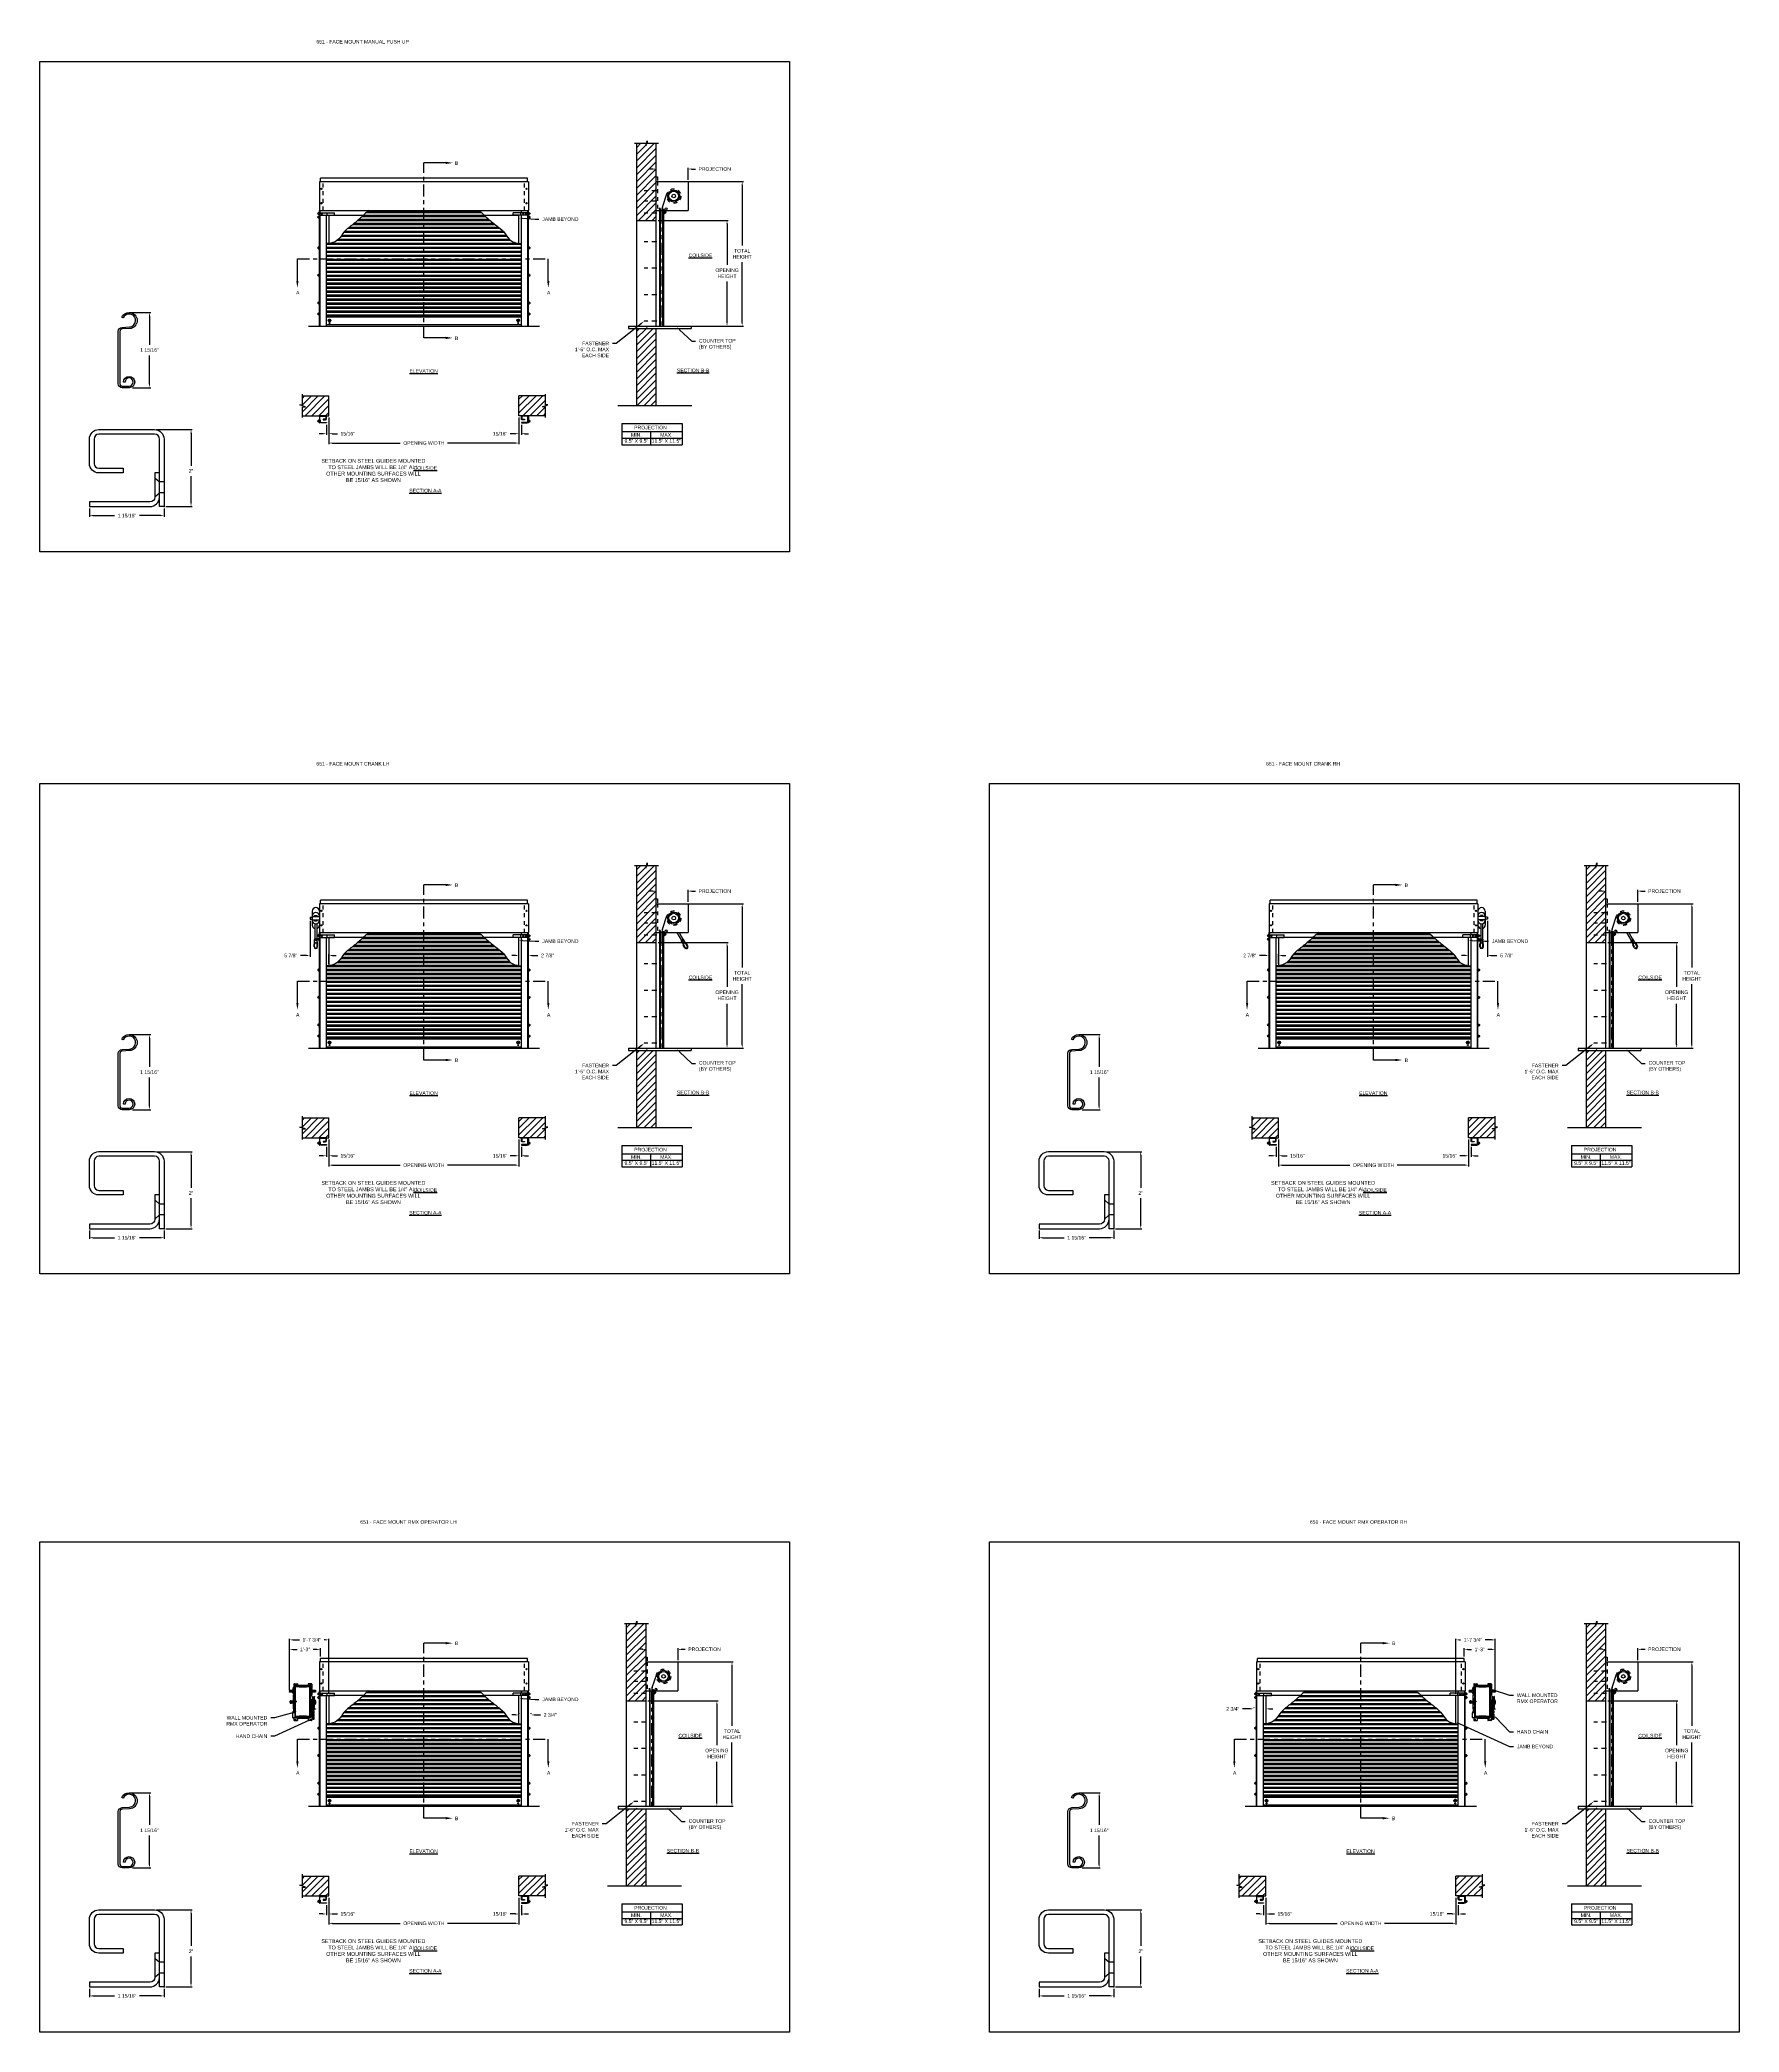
# Model space of a CAD drawing. Header units: inches. Extents: x 169.6 to 213.7, y 214.8 to 266.5.
import ezdxf
from ezdxf import colors
from ezdxf.entities.mleader import LeaderData, LeaderLine
from ezdxf.math import Vec2, Vec3

# ---------------------------------------------------------------- set-up
doc = ezdxf.new("R2010")
doc.units = ezdxf.units.IN
doc.header["$LTSCALE"] = 0.25
doc.header["$MEASUREMENT"] = 0
for name, pattern in [('CENTER', [2, 1.25, -0.25, 0.25, -0.25]), ('CENTER2', [1.125, 0.75, -0.125, 0.125, -0.125]), ('HIDDEN', [0.375, 0.25, -0.125]), ('HIDDEN2', [0.1875, 0.125, -0.0625]), ('PHANTOM', [2.5, 1.25, -0.25, 0.25, -0.25, 0.25, -0.25])]:
    doc.linetypes.add(name, pattern=pattern)
for name, color, linetype in [('ANNOTATIONS', 1, 'Continuous'), ('CRANK LH', 7, 'Continuous'), ('CRANK RH', 7, 'Continuous'), ('DETAILS', 4, 'Continuous'), ('PUSH UP', 7, 'Continuous'), ('RMX OPERATOR LH', 7, 'Continuous'), ('RMX OPERATOR RH', 7, 'Continuous'), ('SECTION CUTS', 6, 'CENTER')]:
    doc.layers.add(name, color=color, linetype=linetype)
doc.styles.add('ARIAL', font='arial.ttf', dxfattribs={"height": 0.09375})
doc.styles.get("Standard").update_dxf_attribs({"font": 'romans.shx'})
doc.dimstyles.new('ARIAL', dxfattribs={"dimtxt": 0.09375, "dimasz": 0.09375, "dimexe": 0.03125, "dimexo": 0.046875, "dimgap": 0.09, "dimtad": 0, "dimtih": 1, "dimtoh": 1, "dimdec": 4, "dimzin": 0, "dimdsep": 46, "dimlunit": 4, "dimtxsty": 'ARIAL', "dimcen": 0.09, "dimadec": 0, "dimazin": 0, "dimtfac": 1, "dimtdec": 4, "dimtix": 1, "dimtofl": 0, "dimtmove": 0, "dimatfit": 3, "dimfxl": 0.18, "dimfrac": 2, "dimtolj": 1, "dimtzin": 0, "dimarcsym": 0})
doc.dimstyles.new('STANDARD$0', dxfattribs={"dimtxt": 0.09375, "dimasz": 0.09375, "dimexe": 0.03125, "dimexo": 0.046875, "dimgap": 0.09, "dimtad": 0, "dimtih": 1, "dimtoh": 1, "dimdec": 4, "dimzin": 0, "dimdsep": 46, "dimtxsty": 'ARIAL', "dimcen": 0.09, "dimadec": 0, "dimazin": 0, "dimtfac": 1, "dimtdec": 4, "dimtofl": 0, "dimtmove": 0, "dimatfit": 1, "dimfxl": 1, "dimtolj": 1, "dimtzin": 0, "dimarcsym": 0})
pattern_1 = [(45, (-17.93396, 0.7483), (-0.088388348, 0.088388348), [])]
pattern_2 = [(45, (-18.69422, 0.7483), (-0.08838835, 0.08838835), [])]
pattern_3 = [(45, (-17.93396, -18.00192), (-0.088388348, 0.088388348), [])]
pattern_4 = [(45, (-18.69422, -18.00192), (-0.08838835, 0.08838835), [])]
pattern_5 = [(45, (6.72933, -18.00192), (-0.088388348, 0.088388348), [])]
pattern_6 = [(45, (5.96907, -18.00192), (-0.08838835, 0.08838835), [])]
pattern_7 = [(45, (-18.19832, -37.69023), (-0.088388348, 0.088388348), [])]
pattern_8 = [(45, (-18.69422, -37.69023), (-0.08838835, 0.08838835), [])]
pattern_9 = [(45, (6.72933, -37.69023), (-0.088388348, 0.088388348), [])]
pattern_10 = [(45, (5.639, -37.69023), (-0.08838835, 0.08838835), [])]

# ---------------------------------------------------------------- blocks, each defined once
blk = doc.blocks.new('*D5')
at = {"layer": 'ANNOTATIONS', "color": 0, "lineweight": -2, "transparency": 16777216}
for p, q in [((170.877, 254.326), (170.877, 254.107)), ((170.971, 254.138), (171.53, 254.138)), ((172.721, 254.138), (172.173, 254.138)), ((172.814, 254.326), (172.814, 254.107))]:
    blk.add_line(p, q, dxfattribs=at)
at = {"layer": 'ANNOTATIONS', "color": 0, "transparency": 16777216}
for points in [[(170.971, 254.154), (170.971, 254.123), (170.877, 254.138)], [(172.721, 254.154), (172.721, 254.123), (172.814, 254.138)]]:
    blk.add_solid(points, dxfattribs=at)
at = {"layer": 'defpoints', "color": 0, "transparency": 16777216}
for p in [(170.877, 254.373), (170.877, 254.138), (172.814, 254.373)]:
    blk.add_point(p, dxfattribs=at)
at = {"layer": 'ANNOTATIONS', "color": 0, "transparency": 16777216, "insert": (171.852, 254.138), "char_height": 0.09375, "attachment_point": 5, "style": 'ARIAL'}
blk.add_mtext('\\A1;1 15/16"', dxfattribs=at)
blk = doc.blocks.new('*D6')
at = {"layer": 'ANNOTATIONS', "color": 0, "lineweight": -2, "transparency": 16777216}
for p, q in [((172.616, 256.373), (173.547, 256.373)), ((173.516, 256.279), (173.516, 255.435)), ((173.516, 254.466), (173.516, 255.161)), ((172.861, 254.373), (173.547, 254.373))]:
    blk.add_line(p, q, dxfattribs=at)
at = {"layer": 'ANNOTATIONS', "color": 0, "transparency": 16777216}
for points in [[(173.5, 256.279), (173.531, 256.279), (173.516, 256.373)], [(173.5, 254.466), (173.531, 254.466), (173.516, 254.373)]]:
    blk.add_solid(points, dxfattribs=at)
at = {"layer": 'defpoints', "color": 0, "transparency": 16777216}
for p in [(172.569, 256.373), (173.516, 256.373), (172.814, 254.373)]:
    blk.add_point(p, dxfattribs=at)
at = {"layer": 'ANNOTATIONS', "color": 0, "transparency": 16777216, "insert": (173.516, 255.298), "char_height": 0.0938, "attachment_point": 5, "style": 'ARIAL'}
blk.add_mtext('\\A1;2"', dxfattribs=at)
blk = doc.blocks.new('*D7')
at = {"layer": 'ANNOTATIONS', "color": 0, "lineweight": -2, "transparency": 16777216}
for p, q in [((177.094, 256.686), (177.094, 255.991)), ((182.032, 256.686), (182.032, 255.991)), ((177.188, 256.023), (178.947, 256.023)), ((181.938, 256.023), (180.18, 256.023))]:
    blk.add_line(p, q, dxfattribs=at)
at = {"layer": 'ANNOTATIONS', "color": 0, "transparency": 16777216}
for points in [[(177.188, 256.038), (177.188, 256.007), (177.094, 256.023)], [(181.938, 256.038), (181.938, 256.007), (182.032, 256.023)]]:
    blk.add_solid(points, dxfattribs=at)
at = {"layer": 'defpoints', "color": 0, "transparency": 16777216}
for p in [(177.094, 256.733), (182.032, 256.733), (182.032, 256.023)]:
    blk.add_point(p, dxfattribs=at)
at = {"layer": 'ANNOTATIONS', "color": 0, "transparency": 16777216, "insert": (179.563, 256.023), "char_height": 0.09375, "width": 2.38041, "attachment_point": 5, "style": 'ARIAL'}
blk.add_mtext('\\A1;OPENING WIDTH', dxfattribs=at)
blk = doc.blocks.new('*D9')
at = {"layer": 'ANNOTATIONS', "color": 0, "lineweight": -2, "transparency": 16777216}
for p, q in [((182.032, 256.686), (182.032, 256.234)), ((181.938, 256.265), (181.808, 256.265)), ((182.094, 256.498), (182.094, 256.234)), ((182.188, 256.265), (182.282, 256.265))]:
    blk.add_line(p, q, dxfattribs=at)
at = {"layer": 'ANNOTATIONS', "color": 0, "transparency": 16777216}
for points in [[(181.938, 256.281), (181.938, 256.25), (182.032, 256.265)], [(182.188, 256.281), (182.188, 256.25), (182.094, 256.265)]]:
    blk.add_solid(points, dxfattribs=at)
at = {"layer": 'defpoints', "color": 0, "transparency": 16777216}
for p in [(182.032, 256.733), (182.094, 256.545), (182.094, 256.265)]:
    blk.add_point(p, dxfattribs=at)
at = {"layer": 'ANNOTATIONS', "color": 0, "transparency": 16777216, "insert": (181.541, 256.265), "char_height": 0.0938, "attachment_point": 5, "style": 'ARIAL'}
blk.add_mtext('\\A1;15/16"', dxfattribs=at)
blk = doc.blocks.new('*D10')
at = {"layer": 'ANNOTATIONS', "color": 0, "lineweight": -2, "transparency": 16777216}
for p, q in [((177.094, 256.686), (177.094, 256.234)), ((176.938, 256.265), (176.844, 256.265)), ((177.032, 256.498), (177.032, 256.234)), ((177.188, 256.265), (177.319, 256.265))]:
    blk.add_line(p, q, dxfattribs=at)
at = {"layer": 'ANNOTATIONS', "color": 0, "transparency": 16777216}
for points in [[(176.938, 256.281), (176.938, 256.25), (177.032, 256.265)], [(177.188, 256.281), (177.188, 256.25), (177.094, 256.265)]]:
    blk.add_solid(points, dxfattribs=at)
at = {"layer": 'defpoints', "color": 0, "transparency": 16777216}
for p in [(177.094, 256.733), (177.032, 256.545), (177.032, 256.265)]:
    blk.add_point(p, dxfattribs=at)
at = {"layer": 'ANNOTATIONS', "color": 0, "transparency": 16777216, "insert": (177.586, 256.265), "char_height": 0.0938, "attachment_point": 5, "style": 'ARIAL'}
blk.add_mtext('\\A1;15/16"', dxfattribs=at)
blk = doc.blocks.new('*X8')
at = {"color": 0, "linetype": 'Continuous'}
for p, q in [((2.144, 5.299), (2.185, 5.339)), ((2.144, 5.304), (2.18, 5.339)), ((2.144, 5.309), (2.174, 5.339)), ((2.145, 5.294), (2.189, 5.338)), ((2.146, 5.317), (2.167, 5.338)), ((2.147, 5.29), (2.193, 5.336)), ((2.149, 5.287), (2.167, 5.305)), ((2.151, 5.284), (2.168, 5.3)), ((2.154, 5.281), (2.17, 5.297)), ((2.157, 5.278), (2.174, 5.295)), ((2.16, 5.276), (2.178, 5.294)), ((2.164, 5.274), (2.209, 5.319)), ((2.168, 5.272), (2.211, 5.315)), ((2.172, 5.271), (2.212, 5.311)), ((2.177, 5.271), (2.212, 5.306)), ((2.178, 5.316), (2.196, 5.334)), ((2.183, 5.315), (2.2, 5.332)), ((2.183, 5.271), (2.212, 5.3)), ((2.186, 5.313), (2.203, 5.329)), ((2.188, 5.31), (2.205, 5.326)), ((2.189, 5.305), (2.207, 5.323)), ((2.191, 5.273), (2.21, 5.293))]:
    blk.add_line(p, q, dxfattribs=at)
blk = doc.blocks.new('*D11')
at = {"layer": 'ANNOTATIONS', "color": 0, "lineweight": -2, "transparency": 16777216}
for p, q in [((185.505, 263.138), (185.411, 263.138)), ((185.598, 262.984), (185.598, 263.169)), ((186.427, 262.858), (186.427, 263.169)), ((186.521, 263.138), (186.614, 263.138))]:
    blk.add_line(p, q, dxfattribs=at)
at = {"layer": 'ANNOTATIONS', "color": 0, "transparency": 16777216}
for points in [[(185.505, 263.154), (185.505, 263.123), (185.598, 263.138)], [(186.521, 263.154), (186.521, 263.123), (186.427, 263.138)]]:
    blk.add_solid(points, dxfattribs=at)
at = {"layer": 'defpoints', "color": 0, "transparency": 16777216}
for p in [(185.598, 262.937), (186.427, 263.138), (186.427, 262.812)]:
    blk.add_point(p, dxfattribs=at)
at = {"layer": 'ANNOTATIONS', "color": 0, "transparency": 16777216, "insert": (187.116, 263.138), "char_height": 0.09375, "attachment_point": 5, "style": 'ARIAL'}
blk.add_mtext('\\A1;PROJECTION', dxfattribs=at)
blk = doc.blocks.new('*D12')
at = {"layer": 'ANNOTATIONS', "color": 0, "lineweight": -2, "transparency": 16777216}
for p, q in [((185.645, 261.804), (187.467, 261.804)), ((187.436, 261.711), (187.436, 260.65)), ((187.436, 259.155), (187.436, 260.216)), ((185.896, 259.062), (187.467, 259.062))]:
    blk.add_line(p, q, dxfattribs=at)
at = {"layer": 'ANNOTATIONS', "color": 0, "transparency": 16777216}
for points in [[(187.42, 261.711), (187.452, 261.711), (187.436, 261.804)], [(187.42, 259.155), (187.452, 259.155), (187.436, 259.062)]]:
    blk.add_solid(points, dxfattribs=at)
at = {"layer": 'defpoints', "color": 0, "transparency": 16777216}
for p in [(185.598, 261.804), (185.849, 259.062), (187.436, 259.062)]:
    blk.add_point(p, dxfattribs=at)
at = {"layer": 'ANNOTATIONS', "color": 0, "transparency": 16777216, "insert": (187.436, 260.433), "char_height": 0.09375, "attachment_point": 5, "style": 'ARIAL'}
blk.add_mtext('\\A1;OPENING \\PHEIGHT', dxfattribs=at)
blk = doc.blocks.new('*D13')
at = {"layer": 'ANNOTATIONS', "color": 0, "lineweight": -2, "transparency": 16777216}
for p, q in [((186.395, 262.812), (187.861, 262.812)), ((187.83, 262.718), (187.83, 261.154)), ((187.83, 259.155), (187.83, 260.719)), ((186.395, 259.062), (187.861, 259.062))]:
    blk.add_line(p, q, dxfattribs=at)
at = {"layer": 'ANNOTATIONS', "color": 0, "transparency": 16777216}
for points in [[(187.814, 262.718), (187.845, 262.718), (187.83, 262.812)], [(187.814, 259.155), (187.845, 259.155), (187.83, 259.062)]]:
    blk.add_solid(points, dxfattribs=at)
at = {"layer": 'defpoints', "color": 0, "transparency": 16777216}
for p in [(186.348, 262.812), (186.348, 259.062), (187.83, 259.062)]:
    blk.add_point(p, dxfattribs=at)
at = {"layer": 'ANNOTATIONS', "color": 0, "transparency": 16777216, "insert": (187.83, 260.937), "char_height": 0.0938, "attachment_point": 5, "style": 'ARIAL'}
blk.add_mtext('\\A1;TOTAL \\PHEIGHT', dxfattribs=at)
blk = doc.blocks.new('*D20')
at = {"layer": 'ANNOTATIONS', "color": 0, "lineweight": -2, "transparency": 16777216}
for p, q in [((170.877, 235.575), (170.877, 235.357)), ((172.814, 235.575), (172.814, 235.357)), ((170.971, 235.388), (171.53, 235.388)), ((172.721, 235.388), (172.173, 235.388))]:
    blk.add_line(p, q, dxfattribs=at)
at = {"layer": 'ANNOTATIONS', "color": 0, "transparency": 16777216}
for points in [[(170.971, 235.404), (170.971, 235.372), (170.877, 235.388)], [(172.721, 235.404), (172.721, 235.372), (172.814, 235.388)]]:
    blk.add_solid(points, dxfattribs=at)
at = {"layer": 'defpoints', "color": 0, "transparency": 16777216}
for p in [(170.877, 235.622), (172.814, 235.622), (170.877, 235.388)]:
    blk.add_point(p, dxfattribs=at)
at = {"layer": 'ANNOTATIONS', "color": 0, "transparency": 16777216, "insert": (171.852, 235.388), "char_height": 0.09375, "attachment_point": 5, "style": 'ARIAL'}
blk.add_mtext('\\A1;1 15/16"', dxfattribs=at)
blk = doc.blocks.new('*D21')
at = {"layer": 'ANNOTATIONS', "color": 0, "lineweight": -2, "transparency": 16777216}
for p, q in [((172.616, 237.622), (173.547, 237.622)), ((173.516, 237.529), (173.516, 236.685)), ((173.516, 235.716), (173.516, 236.411)), ((172.861, 235.622), (173.547, 235.622))]:
    blk.add_line(p, q, dxfattribs=at)
at = {"layer": 'ANNOTATIONS', "color": 0, "transparency": 16777216}
for points in [[(173.5, 237.529), (173.531, 237.529), (173.516, 237.622)], [(173.5, 235.716), (173.531, 235.716), (173.516, 235.622)]]:
    blk.add_solid(points, dxfattribs=at)
at = {"layer": 'defpoints', "color": 0, "transparency": 16777216}
for p in [(172.569, 237.622), (173.516, 237.622), (172.814, 235.622)]:
    blk.add_point(p, dxfattribs=at)
at = {"layer": 'ANNOTATIONS', "color": 0, "transparency": 16777216, "insert": (173.516, 236.548), "char_height": 0.0938, "attachment_point": 5, "style": 'ARIAL'}
blk.add_mtext('\\A1;2"', dxfattribs=at)
blk = doc.blocks.new('*D19')
at = {"layer": 'ANNOTATIONS', "color": 0, "lineweight": -2, "transparency": 16777216}
for p, q in [((177.094, 237.936), (177.094, 237.241)), ((182.032, 237.936), (182.032, 237.241)), ((177.188, 237.272), (178.947, 237.272)), ((181.938, 237.272), (180.18, 237.272))]:
    blk.add_line(p, q, dxfattribs=at)
at = {"layer": 'ANNOTATIONS', "color": 0, "transparency": 16777216}
for points in [[(177.188, 237.288), (177.188, 237.257), (177.094, 237.272)], [(181.938, 237.288), (181.938, 237.257), (182.032, 237.272)]]:
    blk.add_solid(points, dxfattribs=at)
at = {"layer": 'defpoints', "color": 0, "transparency": 16777216}
for p in [(177.094, 237.982), (182.032, 237.982), (182.032, 237.272)]:
    blk.add_point(p, dxfattribs=at)
at = {"layer": 'ANNOTATIONS', "color": 0, "transparency": 16777216, "insert": (179.563, 237.272), "char_height": 0.09375, "width": 2.38041, "attachment_point": 5, "style": 'ARIAL'}
blk.add_mtext('\\A1;OPENING WIDTH', dxfattribs=at)
blk = doc.blocks.new('*D17')
at = {"layer": 'ANNOTATIONS', "color": 0, "lineweight": -2, "transparency": 16777216}
for p, q in [((181.938, 237.515), (181.808, 237.515)), ((182.032, 237.936), (182.032, 237.484)), ((182.094, 237.748), (182.094, 237.484)), ((182.188, 237.515), (182.282, 237.515))]:
    blk.add_line(p, q, dxfattribs=at)
at = {"layer": 'ANNOTATIONS', "color": 0, "transparency": 16777216}
for points in [[(181.938, 237.531), (181.938, 237.5), (182.032, 237.515)], [(182.188, 237.531), (182.188, 237.5), (182.094, 237.515)]]:
    blk.add_solid(points, dxfattribs=at)
at = {"layer": 'defpoints', "color": 0, "transparency": 16777216}
for p in [(182.032, 237.982), (182.094, 237.795), (182.094, 237.515)]:
    blk.add_point(p, dxfattribs=at)
at = {"layer": 'ANNOTATIONS', "color": 0, "transparency": 16777216, "insert": (181.541, 237.515), "char_height": 0.0938, "attachment_point": 5, "style": 'ARIAL'}
blk.add_mtext('\\A1;15/16"', dxfattribs=at)
blk = doc.blocks.new('*D18')
at = {"layer": 'ANNOTATIONS', "color": 0, "lineweight": -2, "transparency": 16777216}
for p, q in [((176.938, 237.515), (176.844, 237.515)), ((177.032, 237.748), (177.032, 237.484)), ((177.094, 237.936), (177.094, 237.484)), ((177.188, 237.515), (177.319, 237.515))]:
    blk.add_line(p, q, dxfattribs=at)
at = {"layer": 'ANNOTATIONS', "color": 0, "transparency": 16777216}
for points in [[(176.938, 237.531), (176.938, 237.5), (177.032, 237.515)], [(177.188, 237.531), (177.188, 237.5), (177.094, 237.515)]]:
    blk.add_solid(points, dxfattribs=at)
at = {"layer": 'defpoints', "color": 0, "transparency": 16777216}
for p in [(177.094, 237.982), (177.032, 237.795), (177.032, 237.515)]:
    blk.add_point(p, dxfattribs=at)
at = {"layer": 'ANNOTATIONS', "color": 0, "transparency": 16777216, "insert": (177.586, 237.515), "char_height": 0.0938, "attachment_point": 5, "style": 'ARIAL'}
blk.add_mtext('\\A1;15/16"', dxfattribs=at)
blk = doc.blocks.new('*D14')
at = {"layer": 'ANNOTATIONS', "color": 0, "lineweight": -2, "transparency": 16777216}
for p, q in [((185.505, 244.388), (185.411, 244.388)), ((185.598, 244.234), (185.598, 244.419)), ((186.427, 244.108), (186.427, 244.419)), ((186.521, 244.388), (186.614, 244.388))]:
    blk.add_line(p, q, dxfattribs=at)
at = {"layer": 'ANNOTATIONS', "color": 0, "transparency": 16777216}
for points in [[(185.505, 244.404), (185.505, 244.372), (185.598, 244.388)], [(186.521, 244.404), (186.521, 244.372), (186.427, 244.388)]]:
    blk.add_solid(points, dxfattribs=at)
at = {"layer": 'defpoints', "color": 0, "transparency": 16777216}
for p in [(185.598, 244.187), (186.427, 244.388), (186.427, 244.061)]:
    blk.add_point(p, dxfattribs=at)
at = {"layer": 'ANNOTATIONS', "color": 0, "transparency": 16777216, "insert": (187.116, 244.388), "char_height": 0.09375, "attachment_point": 5, "style": 'ARIAL'}
blk.add_mtext('\\A1;PROJECTION', dxfattribs=at)
blk = doc.blocks.new('*D15')
at = {"layer": 'ANNOTATIONS', "color": 0, "lineweight": -2, "transparency": 16777216}
for p, q in [((185.645, 243.054), (187.467, 243.054)), ((187.436, 242.96), (187.436, 241.9)), ((187.436, 240.405), (187.436, 241.465)), ((185.896, 240.311), (187.467, 240.311))]:
    blk.add_line(p, q, dxfattribs=at)
at = {"layer": 'ANNOTATIONS', "color": 0, "transparency": 16777216}
for points in [[(187.42, 242.96), (187.452, 242.96), (187.436, 243.054)], [(187.42, 240.405), (187.452, 240.405), (187.436, 240.311)]]:
    blk.add_solid(points, dxfattribs=at)
at = {"layer": 'defpoints', "color": 0, "transparency": 16777216}
for p in [(185.598, 243.054), (185.849, 240.311), (187.436, 240.311)]:
    blk.add_point(p, dxfattribs=at)
at = {"layer": 'ANNOTATIONS', "color": 0, "transparency": 16777216, "insert": (187.436, 241.683), "char_height": 0.09375, "attachment_point": 5, "style": 'ARIAL'}
blk.add_mtext('\\A1;OPENING \\PHEIGHT', dxfattribs=at)
blk = doc.blocks.new('*D16')
at = {"layer": 'ANNOTATIONS', "color": 0, "lineweight": -2, "transparency": 16777216}
for p, q in [((186.395, 244.061), (187.861, 244.061)), ((187.83, 243.968), (187.83, 242.404)), ((187.83, 240.405), (187.83, 241.969)), ((186.395, 240.311), (187.861, 240.311))]:
    blk.add_line(p, q, dxfattribs=at)
at = {"layer": 'ANNOTATIONS', "color": 0, "transparency": 16777216}
for points in [[(187.814, 243.968), (187.845, 243.968), (187.83, 244.061)], [(187.814, 240.405), (187.845, 240.405), (187.83, 240.311)]]:
    blk.add_solid(points, dxfattribs=at)
at = {"layer": 'defpoints', "color": 0, "transparency": 16777216}
for p in [(186.348, 244.061), (186.348, 240.311), (187.83, 240.311)]:
    blk.add_point(p, dxfattribs=at)
at = {"layer": 'ANNOTATIONS', "color": 0, "transparency": 16777216, "insert": (187.83, 242.186), "char_height": 0.0938, "attachment_point": 5, "style": 'ARIAL'}
blk.add_mtext('\\A1;TOTAL \\PHEIGHT', dxfattribs=at)
blk = doc.blocks.new('*D22')
at = {"layer": 'ANNOTATIONS', "color": 0, "lineweight": -2, "transparency": 16777216}
for p, q in [((176.606, 243.615), (176.606, 242.684)), ((176.512, 242.716), (176.359, 242.716)), ((177.094, 242.499), (177.094, 242.747)), ((177.188, 242.716), (177.282, 242.716))]:
    blk.add_line(p, q, dxfattribs=at)
at = {"layer": 'ANNOTATIONS', "color": 0, "transparency": 16777216}
for points in [[(176.512, 242.731), (176.512, 242.7), (176.606, 242.716)], [(177.188, 242.731), (177.188, 242.7), (177.094, 242.716)]]:
    blk.add_solid(points, dxfattribs=at)
at = {"layer": 'defpoints', "color": 0, "transparency": 16777216}
for p in [(176.606, 243.662), (176.606, 242.716), (177.094, 242.452)]:
    blk.add_point(p, dxfattribs=at)
at = {"layer": 'ANNOTATIONS', "color": 0, "transparency": 16777216, "insert": (176.106, 242.716), "char_height": 0.0938, "attachment_point": 5, "style": 'ARIAL'}
blk.add_mtext('\\A1;5 7/8"', dxfattribs=at)
blk = doc.blocks.new('*D23')
at = {"layer": 'ANNOTATIONS', "color": 0, "lineweight": -2, "transparency": 16777216}
for p, q in [((181.938, 242.716), (181.844, 242.716)), ((182.032, 242.499), (182.032, 242.747)), ((182.276, 242.274), (182.276, 242.747)), ((182.37, 242.716), (182.522, 242.716))]:
    blk.add_line(p, q, dxfattribs=at)
at = {"layer": 'ANNOTATIONS', "color": 0, "transparency": 16777216}
for points in [[(181.938, 242.731), (181.938, 242.7), (182.032, 242.716)], [(182.37, 242.731), (182.37, 242.7), (182.276, 242.716)]]:
    blk.add_solid(points, dxfattribs=at)
at = {"layer": 'defpoints', "color": 0, "transparency": 16777216}
for p in [(182.276, 242.716), (182.032, 242.452), (182.276, 242.227)]:
    blk.add_point(p, dxfattribs=at)
at = {"layer": 'ANNOTATIONS', "color": 0, "transparency": 16777216, "insert": (182.776, 242.716), "char_height": 0.0938, "attachment_point": 5, "style": 'ARIAL'}
blk.add_mtext('\\A1;2 7/8"', dxfattribs=at)
blk = doc.blocks.new('*D30')
at = {"layer": 'ANNOTATIONS', "color": 0, "lineweight": -2, "transparency": 16777216}
for p, q in [((195.54, 235.575), (195.54, 235.357)), ((197.478, 235.575), (197.478, 235.357)), ((195.634, 235.388), (196.194, 235.388)), ((197.384, 235.388), (196.837, 235.388))]:
    blk.add_line(p, q, dxfattribs=at)
at = {"layer": 'ANNOTATIONS', "color": 0, "transparency": 16777216}
for points in [[(195.634, 235.404), (195.634, 235.372), (195.54, 235.388)], [(197.384, 235.404), (197.384, 235.372), (197.478, 235.388)]]:
    blk.add_solid(points, dxfattribs=at)
at = {"layer": 'defpoints', "color": 0, "transparency": 16777216}
for p in [(195.54, 235.622), (197.478, 235.622), (195.54, 235.388)]:
    blk.add_point(p, dxfattribs=at)
at = {"layer": 'ANNOTATIONS', "color": 0, "transparency": 16777216, "insert": (196.515, 235.388), "char_height": 0.09375, "attachment_point": 5, "style": 'ARIAL'}
blk.add_mtext('\\A1;1 15/16"', dxfattribs=at)
blk = doc.blocks.new('*D31')
at = {"layer": 'ANNOTATIONS', "color": 0, "lineweight": -2, "transparency": 16777216}
for p, q in [((197.28, 237.622), (198.21, 237.622)), ((198.179, 237.529), (198.179, 236.685)), ((198.179, 235.716), (198.179, 236.411)), ((197.525, 235.622), (198.21, 235.622))]:
    blk.add_line(p, q, dxfattribs=at)
at = {"layer": 'ANNOTATIONS', "color": 0, "transparency": 16777216}
for points in [[(198.163, 237.529), (198.195, 237.529), (198.179, 237.622)], [(198.163, 235.716), (198.195, 235.716), (198.179, 235.622)]]:
    blk.add_solid(points, dxfattribs=at)
at = {"layer": 'defpoints', "color": 0, "transparency": 16777216}
for p in [(197.233, 237.622), (198.179, 237.622), (197.478, 235.622)]:
    blk.add_point(p, dxfattribs=at)
at = {"layer": 'ANNOTATIONS', "color": 0, "transparency": 16777216, "insert": (198.179, 236.548), "char_height": 0.0938, "attachment_point": 5, "style": 'ARIAL'}
blk.add_mtext('\\A1;2"', dxfattribs=at)
blk = doc.blocks.new('*D29')
at = {"layer": 'ANNOTATIONS', "color": 0, "lineweight": -2, "transparency": 16777216}
for p, q in [((201.758, 237.936), (201.758, 237.241)), ((206.695, 237.936), (206.695, 237.241)), ((201.852, 237.272), (203.61, 237.272)), ((206.602, 237.272), (204.843, 237.272))]:
    blk.add_line(p, q, dxfattribs=at)
at = {"layer": 'ANNOTATIONS', "color": 0, "transparency": 16777216}
for points in [[(201.852, 237.288), (201.852, 237.257), (201.758, 237.272)], [(206.602, 237.288), (206.602, 237.257), (206.695, 237.272)]]:
    blk.add_solid(points, dxfattribs=at)
at = {"layer": 'defpoints', "color": 0, "transparency": 16777216}
for p in [(201.758, 237.982), (206.695, 237.982), (206.695, 237.272)]:
    blk.add_point(p, dxfattribs=at)
at = {"layer": 'ANNOTATIONS', "color": 0, "transparency": 16777216, "insert": (204.227, 237.272), "char_height": 0.09375, "width": 2.38041, "attachment_point": 5, "style": 'ARIAL'}
blk.add_mtext('\\A1;OPENING WIDTH', dxfattribs=at)
blk = doc.blocks.new('*D27')
at = {"layer": 'ANNOTATIONS', "color": 0, "lineweight": -2, "transparency": 16777216}
for p, q in [((206.602, 237.515), (206.471, 237.515)), ((206.695, 237.936), (206.695, 237.484)), ((206.758, 237.748), (206.758, 237.484)), ((206.852, 237.515), (206.945, 237.515))]:
    blk.add_line(p, q, dxfattribs=at)
at = {"layer": 'ANNOTATIONS', "color": 0, "transparency": 16777216}
for points in [[(206.602, 237.531), (206.602, 237.5), (206.695, 237.515)], [(206.852, 237.531), (206.852, 237.5), (206.758, 237.515)]]:
    blk.add_solid(points, dxfattribs=at)
at = {"layer": 'defpoints', "color": 0, "transparency": 16777216}
for p in [(206.695, 237.982), (206.758, 237.795), (206.758, 237.515)]:
    blk.add_point(p, dxfattribs=at)
at = {"layer": 'ANNOTATIONS', "color": 0, "transparency": 16777216, "insert": (206.204, 237.515), "char_height": 0.0938, "attachment_point": 5, "style": 'ARIAL'}
blk.add_mtext('\\A1;15/16"', dxfattribs=at)
blk = doc.blocks.new('*D28')
at = {"layer": 'ANNOTATIONS', "color": 0, "lineweight": -2, "transparency": 16777216}
for p, q in [((201.602, 237.515), (201.508, 237.515)), ((201.695, 237.748), (201.695, 237.484)), ((201.758, 237.936), (201.758, 237.484)), ((201.852, 237.515), (201.982, 237.515))]:
    blk.add_line(p, q, dxfattribs=at)
at = {"layer": 'ANNOTATIONS', "color": 0, "transparency": 16777216}
for points in [[(201.602, 237.531), (201.602, 237.5), (201.695, 237.515)], [(201.852, 237.531), (201.852, 237.5), (201.758, 237.515)]]:
    blk.add_solid(points, dxfattribs=at)
at = {"layer": 'defpoints', "color": 0, "transparency": 16777216}
for p in [(201.758, 237.982), (201.695, 237.795), (201.695, 237.515)]:
    blk.add_point(p, dxfattribs=at)
at = {"layer": 'ANNOTATIONS', "color": 0, "transparency": 16777216, "insert": (202.249, 237.515), "char_height": 0.0938, "attachment_point": 5, "style": 'ARIAL'}
blk.add_mtext('\\A1;15/16"', dxfattribs=at)
blk = doc.blocks.new('*D24')
at = {"layer": 'ANNOTATIONS', "color": 0, "lineweight": -2, "transparency": 16777216}
for p, q in [((210.168, 244.388), (210.074, 244.388)), ((210.262, 244.234), (210.262, 244.419)), ((211.09, 244.108), (211.09, 244.419)), ((211.184, 244.388), (211.278, 244.388))]:
    blk.add_line(p, q, dxfattribs=at)
at = {"layer": 'ANNOTATIONS', "color": 0, "transparency": 16777216}
for points in [[(210.168, 244.404), (210.168, 244.372), (210.262, 244.388)], [(211.184, 244.404), (211.184, 244.372), (211.09, 244.388)]]:
    blk.add_solid(points, dxfattribs=at)
at = {"layer": 'defpoints', "color": 0, "transparency": 16777216}
for p in [(210.262, 244.187), (211.09, 244.388), (211.09, 244.061)]:
    blk.add_point(p, dxfattribs=at)
at = {"layer": 'ANNOTATIONS', "color": 0, "transparency": 16777216, "insert": (211.779, 244.388), "char_height": 0.09375, "attachment_point": 5, "style": 'ARIAL'}
blk.add_mtext('\\A1;PROJECTION', dxfattribs=at)
blk = doc.blocks.new('*D25')
at = {"layer": 'ANNOTATIONS', "color": 0, "lineweight": -2, "transparency": 16777216}
for p, q in [((210.309, 243.054), (212.131, 243.054)), ((212.099, 242.96), (212.099, 241.9)), ((212.099, 240.405), (212.099, 241.465)), ((210.559, 240.311), (212.131, 240.311))]:
    blk.add_line(p, q, dxfattribs=at)
at = {"layer": 'ANNOTATIONS', "color": 0, "transparency": 16777216}
for points in [[(212.084, 242.96), (212.115, 242.96), (212.099, 243.054)], [(212.084, 240.405), (212.115, 240.405), (212.099, 240.311)]]:
    blk.add_solid(points, dxfattribs=at)
at = {"layer": 'defpoints', "color": 0, "transparency": 16777216}
for p in [(210.262, 243.054), (210.512, 240.311), (212.099, 240.311)]:
    blk.add_point(p, dxfattribs=at)
at = {"layer": 'ANNOTATIONS', "color": 0, "transparency": 16777216, "insert": (212.099, 241.683), "char_height": 0.09375, "attachment_point": 5, "style": 'ARIAL'}
blk.add_mtext('\\A1;OPENING \\PHEIGHT', dxfattribs=at)
blk = doc.blocks.new('*D26')
at = {"layer": 'ANNOTATIONS', "color": 0, "lineweight": -2, "transparency": 16777216}
for p, q in [((211.059, 244.061), (212.524, 244.061)), ((212.493, 243.968), (212.493, 242.404)), ((212.493, 240.405), (212.493, 241.969)), ((211.059, 240.311), (212.524, 240.311))]:
    blk.add_line(p, q, dxfattribs=at)
at = {"layer": 'ANNOTATIONS', "color": 0, "transparency": 16777216}
for points in [[(212.477, 243.968), (212.509, 243.968), (212.493, 244.061)], [(212.477, 240.405), (212.509, 240.405), (212.493, 240.311)]]:
    blk.add_solid(points, dxfattribs=at)
at = {"layer": 'defpoints', "color": 0, "transparency": 16777216}
for p in [(211.012, 244.061), (211.012, 240.311), (212.493, 240.311)]:
    blk.add_point(p, dxfattribs=at)
at = {"layer": 'ANNOTATIONS', "color": 0, "transparency": 16777216, "insert": (212.493, 242.186), "char_height": 0.0938, "attachment_point": 5, "style": 'ARIAL'}
blk.add_mtext('\\A1;TOTAL \\PHEIGHT', dxfattribs=at)
blk = doc.blocks.new('*D32')
at = {"layer": 'ANNOTATIONS', "color": 0, "lineweight": -2, "transparency": 16777216}
for p, q in [((207.184, 243.615), (207.184, 242.684)), ((206.602, 242.716), (206.508, 242.716)), ((206.695, 242.499), (206.695, 242.747)), ((207.277, 242.716), (207.431, 242.716))]:
    blk.add_line(p, q, dxfattribs=at)
at = {"layer": 'ANNOTATIONS', "color": 0, "transparency": 16777216}
for points in [[(206.602, 242.731), (206.602, 242.7), (206.695, 242.716)], [(207.277, 242.731), (207.277, 242.7), (207.184, 242.716)]]:
    blk.add_solid(points, dxfattribs=at)
at = {"layer": 'defpoints', "color": 0, "transparency": 16777216}
for p in [(207.184, 243.662), (207.184, 242.716), (206.695, 242.452)]:
    blk.add_point(p, dxfattribs=at)
at = {"layer": 'ANNOTATIONS', "color": 0, "transparency": 16777216, "insert": (207.684, 242.716), "char_height": 0.0938, "attachment_point": 5, "style": 'ARIAL'}
blk.add_mtext('\\A1;5 7/8"', dxfattribs=at)
blk = doc.blocks.new('*D33')
at = {"layer": 'ANNOTATIONS', "color": 0, "lineweight": -2, "transparency": 16777216}
for p, q in [((201.42, 242.716), (201.268, 242.716)), ((201.514, 242.274), (201.514, 242.747)), ((201.758, 242.499), (201.758, 242.747)), ((201.852, 242.716), (201.945, 242.716))]:
    blk.add_line(p, q, dxfattribs=at)
at = {"layer": 'ANNOTATIONS', "color": 0, "transparency": 16777216}
for points in [[(201.42, 242.731), (201.42, 242.7), (201.514, 242.716)], [(201.852, 242.731), (201.852, 242.7), (201.758, 242.716)]]:
    blk.add_solid(points, dxfattribs=at)
at = {"layer": 'defpoints', "color": 0, "transparency": 16777216}
for p in [(201.514, 242.716), (201.514, 242.227), (201.758, 242.452)]:
    blk.add_point(p, dxfattribs=at)
at = {"layer": 'ANNOTATIONS', "color": 0, "transparency": 16777216, "insert": (201.014, 242.716), "char_height": 0.0938, "attachment_point": 5, "style": 'ARIAL'}
blk.add_mtext('\\A1;2 7/8"', dxfattribs=at)
blk = doc.blocks.new('*D34')
at = {"layer": 'ANNOTATIONS', "color": 0, "lineweight": -2, "transparency": 16777216}
for p, q in [((176.071, 223.64), (176.071, 224.976)), ((176.165, 224.945), (176.332, 224.945)), ((177.001, 224.945), (176.97, 224.945)), ((177.094, 223.543), (177.094, 224.976))]:
    blk.add_line(p, q, dxfattribs=at)
at = {"layer": 'ANNOTATIONS', "color": 0, "transparency": 16777216}
for points in [[(176.165, 224.96), (176.165, 224.929), (176.071, 224.945)], [(177.001, 224.96), (177.001, 224.929), (177.094, 224.945)]]:
    blk.add_solid(points, dxfattribs=at)
at = {"layer": 'defpoints', "color": 0, "transparency": 16777216}
for p in [(176.071, 224.945), (176.071, 223.593), (177.094, 223.496)]:
    blk.add_point(p, dxfattribs=at)
at = {"layer": 'ANNOTATIONS', "color": 0, "transparency": 16777216, "insert": (176.651, 224.945), "char_height": 0.09375, "attachment_point": 5, "style": 'ARIAL'}
blk.add_mtext('\\A1;1\'-7 3/4"', dxfattribs=at)
blk = doc.blocks.new('*D35')
at = {"layer": 'ANNOTATIONS', "color": 0, "lineweight": -2, "transparency": 16777216}
for p, q in [((176.071, 223.683), (176.071, 224.728)), ((176.165, 224.697), (176.268, 224.697)), ((176.782, 224.697), (176.689, 224.697)), ((176.876, 224.512), (176.876, 224.728))]:
    blk.add_line(p, q, dxfattribs=at)
at = {"layer": 'ANNOTATIONS', "color": 0, "transparency": 16777216}
for points in [[(176.165, 224.713), (176.165, 224.682), (176.071, 224.697)], [(176.782, 224.713), (176.782, 224.682), (176.876, 224.697)]]:
    blk.add_solid(points, dxfattribs=at)
at = {"layer": 'defpoints', "color": 0, "transparency": 16777216}
for p in [(176.071, 224.697), (176.876, 224.465), (176.071, 223.636)]:
    blk.add_point(p, dxfattribs=at)
at = {"layer": 'ANNOTATIONS', "color": 0, "transparency": 16777216, "insert": (176.478, 224.697), "char_height": 0.0938, "attachment_point": 5, "style": 'ARIAL'}
blk.add_mtext('\\A1;1\'-3"', dxfattribs=at)
blk = doc.blocks.new('*D36')
at = {"layer": 'ANNOTATIONS', "color": 0, "lineweight": -2, "transparency": 16777216}
for p, q in [((181.938, 222.995), (181.844, 222.995)), ((182.032, 223.042), (182.032, 223.027)), ((182.344, 223.042), (182.344, 223.027)), ((182.438, 222.995), (182.591, 222.995))]:
    blk.add_line(p, q, dxfattribs=at)
at = {"layer": 'ANNOTATIONS', "color": 0, "transparency": 16777216}
for points in [[(181.938, 223.011), (181.938, 222.98), (182.032, 222.995)], [(182.438, 223.011), (182.438, 222.98), (182.344, 222.995)]]:
    blk.add_solid(points, dxfattribs=at)
at = {"layer": 'defpoints', "color": 0, "transparency": 16777216}
for p in [(182.032, 222.995), (182.344, 222.995), (182.344, 222.995)]:
    blk.add_point(p, dxfattribs=at)
at = {"layer": 'ANNOTATIONS', "color": 0, "transparency": 16777216, "insert": (182.844, 222.995), "char_height": 0.0938, "attachment_point": 5, "style": 'ARIAL'}
blk.add_mtext('\\A1;2 3/4"', dxfattribs=at)
blk = doc.blocks.new('*D43')
at = {"layer": 'ANNOTATIONS', "color": 0, "lineweight": -2, "transparency": 16777216}
for p, q in [((170.877, 215.887), (170.877, 215.668)), ((172.814, 215.887), (172.814, 215.668)), ((170.971, 215.7), (171.53, 215.7)), ((172.721, 215.7), (172.173, 215.7))]:
    blk.add_line(p, q, dxfattribs=at)
at = {"layer": 'ANNOTATIONS', "color": 0, "transparency": 16777216}
for points in [[(170.971, 215.715), (170.971, 215.684), (170.877, 215.7)], [(172.721, 215.715), (172.721, 215.684), (172.814, 215.7)]]:
    blk.add_solid(points, dxfattribs=at)
at = {"layer": 'defpoints', "color": 0, "transparency": 16777216}
for p in [(170.877, 215.934), (172.814, 215.934), (170.877, 215.7)]:
    blk.add_point(p, dxfattribs=at)
at = {"layer": 'ANNOTATIONS', "color": 0, "transparency": 16777216, "insert": (171.852, 215.7), "char_height": 0.09375, "attachment_point": 5, "style": 'ARIAL'}
blk.add_mtext('\\A1;1 15/16"', dxfattribs=at)
blk = doc.blocks.new('*D44')
at = {"layer": 'ANNOTATIONS', "color": 0, "lineweight": -2, "transparency": 16777216}
for p, q in [((172.616, 217.934), (173.547, 217.934)), ((173.516, 217.84), (173.516, 216.996)), ((173.516, 216.028), (173.516, 216.722)), ((172.861, 215.934), (173.547, 215.934))]:
    blk.add_line(p, q, dxfattribs=at)
at = {"layer": 'ANNOTATIONS', "color": 0, "transparency": 16777216}
for points in [[(173.5, 217.84), (173.531, 217.84), (173.516, 217.934)], [(173.5, 216.028), (173.531, 216.028), (173.516, 215.934)]]:
    blk.add_solid(points, dxfattribs=at)
at = {"layer": 'defpoints', "color": 0, "transparency": 16777216}
for p in [(172.569, 217.934), (173.516, 217.934), (172.814, 215.934)]:
    blk.add_point(p, dxfattribs=at)
at = {"layer": 'ANNOTATIONS', "color": 0, "transparency": 16777216, "insert": (173.516, 216.859), "char_height": 0.0938, "attachment_point": 5, "style": 'ARIAL'}
blk.add_mtext('\\A1;2"', dxfattribs=at)
blk = doc.blocks.new('*D42')
at = {"layer": 'ANNOTATIONS', "color": 0, "lineweight": -2, "transparency": 16777216}
for p, q in [((177.094, 218.247), (177.094, 217.553)), ((182.032, 218.247), (182.032, 217.553)), ((177.188, 217.584), (178.947, 217.584)), ((181.938, 217.584), (180.18, 217.584))]:
    blk.add_line(p, q, dxfattribs=at)
at = {"layer": 'ANNOTATIONS', "color": 0, "transparency": 16777216}
for points in [[(177.188, 217.6), (177.188, 217.568), (177.094, 217.584)], [(181.938, 217.6), (181.938, 217.568), (182.032, 217.584)]]:
    blk.add_solid(points, dxfattribs=at)
at = {"layer": 'defpoints', "color": 0, "transparency": 16777216}
for p in [(177.094, 218.294), (182.032, 218.294), (182.032, 217.584)]:
    blk.add_point(p, dxfattribs=at)
at = {"layer": 'ANNOTATIONS', "color": 0, "transparency": 16777216, "insert": (179.563, 217.584), "char_height": 0.09375, "width": 2.38041, "attachment_point": 5, "style": 'ARIAL'}
blk.add_mtext('\\A1;OPENING WIDTH', dxfattribs=at)
blk = doc.blocks.new('*D40')
at = {"layer": 'ANNOTATIONS', "color": 0, "lineweight": -2, "transparency": 16777216}
for p, q in [((181.938, 217.827), (181.808, 217.827)), ((182.032, 218.247), (182.032, 217.796)), ((182.094, 218.06), (182.094, 217.796)), ((182.188, 217.827), (182.282, 217.827))]:
    blk.add_line(p, q, dxfattribs=at)
at = {"layer": 'ANNOTATIONS', "color": 0, "transparency": 16777216}
for points in [[(181.938, 217.842), (181.938, 217.811), (182.032, 217.827)], [(182.188, 217.842), (182.188, 217.811), (182.094, 217.827)]]:
    blk.add_solid(points, dxfattribs=at)
at = {"layer": 'defpoints', "color": 0, "transparency": 16777216}
for p in [(182.032, 218.294), (182.094, 218.107), (182.094, 217.827)]:
    blk.add_point(p, dxfattribs=at)
at = {"layer": 'ANNOTATIONS', "color": 0, "transparency": 16777216, "insert": (181.541, 217.827), "char_height": 0.0938, "attachment_point": 5, "style": 'ARIAL'}
blk.add_mtext('\\A1;15/16"', dxfattribs=at)
blk = doc.blocks.new('*D41')
at = {"layer": 'ANNOTATIONS', "color": 0, "lineweight": -2, "transparency": 16777216}
for p, q in [((176.938, 217.827), (176.844, 217.827)), ((177.032, 218.06), (177.032, 217.796)), ((177.094, 218.247), (177.094, 217.796)), ((177.188, 217.827), (177.319, 217.827))]:
    blk.add_line(p, q, dxfattribs=at)
at = {"layer": 'ANNOTATIONS', "color": 0, "transparency": 16777216}
for points in [[(176.938, 217.842), (176.938, 217.811), (177.032, 217.827)], [(177.188, 217.842), (177.188, 217.811), (177.094, 217.827)]]:
    blk.add_solid(points, dxfattribs=at)
at = {"layer": 'defpoints', "color": 0, "transparency": 16777216}
for p in [(177.032, 218.107), (177.032, 217.827), (177.094, 218.294)]:
    blk.add_point(p, dxfattribs=at)
at = {"layer": 'ANNOTATIONS', "color": 0, "transparency": 16777216, "insert": (177.586, 217.827), "char_height": 0.0938, "attachment_point": 5, "style": 'ARIAL'}
blk.add_mtext('\\A1;15/16"', dxfattribs=at)
blk = doc.blocks.new('*D37')
at = {"layer": 'ANNOTATIONS', "color": 0, "lineweight": -2, "transparency": 16777216}
for p, q in [((185.24, 224.7), (185.147, 224.7)), ((185.334, 224.546), (185.334, 224.731)), ((186.163, 224.42), (186.163, 224.731)), ((186.256, 224.7), (186.35, 224.7))]:
    blk.add_line(p, q, dxfattribs=at)
at = {"layer": 'ANNOTATIONS', "color": 0, "transparency": 16777216}
for points in [[(185.24, 224.715), (185.24, 224.684), (185.334, 224.7)], [(186.256, 224.715), (186.256, 224.684), (186.163, 224.7)]]:
    blk.add_solid(points, dxfattribs=at)
at = {"layer": 'defpoints', "color": 0, "transparency": 16777216}
for p in [(186.163, 224.7), (185.334, 224.499), (186.163, 224.373)]:
    blk.add_point(p, dxfattribs=at)
at = {"layer": 'ANNOTATIONS', "color": 0, "transparency": 16777216, "insert": (186.852, 224.7), "char_height": 0.09375, "attachment_point": 5, "style": 'ARIAL'}
blk.add_mtext('\\A1;PROJECTION', dxfattribs=at)
blk = doc.blocks.new('*D38')
at = {"layer": 'ANNOTATIONS', "color": 0, "lineweight": -2, "transparency": 16777216}
for p, q in [((185.381, 223.366), (187.203, 223.366)), ((187.172, 223.272), (187.172, 222.212)), ((187.172, 220.717), (187.172, 221.777)), ((185.631, 220.623), (187.203, 220.623))]:
    blk.add_line(p, q, dxfattribs=at)
at = {"layer": 'ANNOTATIONS', "color": 0, "transparency": 16777216}
for points in [[(187.156, 223.272), (187.187, 223.272), (187.172, 223.366)], [(187.156, 220.717), (187.187, 220.717), (187.172, 220.623)]]:
    blk.add_solid(points, dxfattribs=at)
at = {"layer": 'defpoints', "color": 0, "transparency": 16777216}
for p in [(185.334, 223.366), (185.584, 220.623), (187.172, 220.623)]:
    blk.add_point(p, dxfattribs=at)
at = {"layer": 'ANNOTATIONS', "color": 0, "transparency": 16777216, "insert": (187.172, 221.994), "char_height": 0.09375, "attachment_point": 5, "style": 'ARIAL'}
blk.add_mtext('\\A1;OPENING \\PHEIGHT', dxfattribs=at)
blk = doc.blocks.new('*D39')
at = {"layer": 'ANNOTATIONS', "color": 0, "lineweight": -2, "transparency": 16777216}
for p, q in [((186.131, 224.373), (187.597, 224.373)), ((187.565, 224.279), (187.565, 222.716)), ((187.565, 220.717), (187.565, 222.281)), ((186.131, 220.623), (187.597, 220.623))]:
    blk.add_line(p, q, dxfattribs=at)
at = {"layer": 'ANNOTATIONS', "color": 0, "transparency": 16777216}
for points in [[(187.55, 224.279), (187.581, 224.279), (187.565, 224.373)], [(187.55, 220.717), (187.581, 220.717), (187.565, 220.623)]]:
    blk.add_solid(points, dxfattribs=at)
at = {"layer": 'defpoints', "color": 0, "transparency": 16777216}
for p in [(186.084, 224.373), (186.084, 220.623), (187.565, 220.623)]:
    blk.add_point(p, dxfattribs=at)
at = {"layer": 'ANNOTATIONS', "color": 0, "transparency": 16777216, "insert": (187.565, 222.498), "char_height": 0.0938, "attachment_point": 5, "style": 'ARIAL'}
blk.add_mtext('\\A1;TOTAL \\PHEIGHT', dxfattribs=at)
blk = doc.blocks.new('*D46')
at = {"layer": 'ANNOTATIONS', "color": 0, "lineweight": -2, "transparency": 16777216}
for p, q in [((206.365, 223.543), (206.365, 224.976)), ((206.459, 224.945), (206.489, 224.945)), ((207.294, 224.945), (207.128, 224.945)), ((207.388, 223.64), (207.388, 224.976))]:
    blk.add_line(p, q, dxfattribs=at)
at = {"layer": 'ANNOTATIONS', "color": 0, "transparency": 16777216}
for points in [[(206.459, 224.96), (206.459, 224.929), (206.365, 224.945)], [(207.294, 224.96), (207.294, 224.929), (207.388, 224.945)]]:
    blk.add_solid(points, dxfattribs=at)
at = {"layer": 'defpoints', "color": 0, "transparency": 16777216}
for p in [(207.388, 224.945), (206.365, 223.496), (207.388, 223.593)]:
    blk.add_point(p, dxfattribs=at)
at = {"layer": 'ANNOTATIONS', "color": 0, "transparency": 16777216, "insert": (206.809, 224.945), "char_height": 0.09375, "attachment_point": 5, "style": 'ARIAL'}
blk.add_mtext('\\A1;1\'-7 3/4"', dxfattribs=at)
blk = doc.blocks.new('*D47')
at = {"layer": 'ANNOTATIONS', "color": 0, "lineweight": -2, "transparency": 16777216}
for p, q in [((206.584, 224.512), (206.584, 224.728)), ((206.678, 224.697), (206.771, 224.697)), ((207.294, 224.697), (207.191, 224.697)), ((207.388, 223.683), (207.388, 224.728))]:
    blk.add_line(p, q, dxfattribs=at)
at = {"layer": 'ANNOTATIONS', "color": 0, "transparency": 16777216}
for points in [[(206.678, 224.713), (206.678, 224.682), (206.584, 224.697)], [(207.294, 224.713), (207.294, 224.682), (207.388, 224.697)]]:
    blk.add_solid(points, dxfattribs=at)
at = {"layer": 'defpoints', "color": 0, "transparency": 16777216}
for p in [(207.388, 224.697), (206.584, 224.465), (207.388, 223.636)]:
    blk.add_point(p, dxfattribs=at)
at = {"layer": 'ANNOTATIONS', "color": 0, "transparency": 16777216, "insert": (206.981, 224.697), "char_height": 0.0938, "attachment_point": 5, "style": 'ARIAL'}
blk.add_mtext('\\A1;1\'-3"', dxfattribs=at)
blk = doc.blocks.new('*D45')
at = {"layer": 'ANNOTATIONS', "color": 0, "lineweight": -2, "transparency": 16777216}
for p, q in [((201.021, 223.153), (200.824, 223.153)), ((201.115, 223.2), (201.115, 223.185)), ((201.428, 223.2), (201.428, 223.185)), ((201.521, 223.153), (201.615, 223.153))]:
    blk.add_line(p, q, dxfattribs=at)
at = {"layer": 'ANNOTATIONS', "color": 0, "transparency": 16777216}
for points in [[(201.021, 223.169), (201.021, 223.138), (201.115, 223.153)], [(201.521, 223.169), (201.521, 223.138), (201.428, 223.153)]]:
    blk.add_solid(points, dxfattribs=at)
at = {"layer": 'defpoints', "color": 0, "transparency": 16777216}
for p in [(201.115, 223.153), (201.428, 223.153), (201.428, 223.153)]:
    blk.add_point(p, dxfattribs=at)
at = {"layer": 'ANNOTATIONS', "color": 0, "transparency": 16777216, "insert": (200.571, 223.153), "char_height": 0.0938, "attachment_point": 5, "style": 'ARIAL'}
blk.add_mtext('\\A1;2 3/4"', dxfattribs=at)
blk = doc.blocks.new('*D54')
at = {"layer": 'ANNOTATIONS', "color": 0, "lineweight": -2, "transparency": 16777216}
for p, q in [((195.54, 215.887), (195.54, 215.668)), ((197.478, 215.887), (197.478, 215.668)), ((195.634, 215.7), (196.194, 215.7)), ((197.384, 215.7), (196.837, 215.7))]:
    blk.add_line(p, q, dxfattribs=at)
at = {"layer": 'ANNOTATIONS', "color": 0, "transparency": 16777216}
for points in [[(195.634, 215.715), (195.634, 215.684), (195.54, 215.7)], [(197.384, 215.715), (197.384, 215.684), (197.478, 215.7)]]:
    blk.add_solid(points, dxfattribs=at)
at = {"layer": 'defpoints', "color": 0, "transparency": 16777216}
for p in [(195.54, 215.934), (197.478, 215.934), (195.54, 215.7)]:
    blk.add_point(p, dxfattribs=at)
at = {"layer": 'ANNOTATIONS', "color": 0, "transparency": 16777216, "insert": (196.515, 215.7), "char_height": 0.09375, "attachment_point": 5, "style": 'ARIAL'}
blk.add_mtext('\\A1;1 15/16"', dxfattribs=at)
blk = doc.blocks.new('*D55')
at = {"layer": 'ANNOTATIONS', "color": 0, "lineweight": -2, "transparency": 16777216}
for p, q in [((197.28, 217.934), (198.21, 217.934)), ((198.179, 217.84), (198.179, 216.996)), ((198.179, 216.028), (198.179, 216.722)), ((197.525, 215.934), (198.21, 215.934))]:
    blk.add_line(p, q, dxfattribs=at)
at = {"layer": 'ANNOTATIONS', "color": 0, "transparency": 16777216}
for points in [[(198.163, 217.84), (198.195, 217.84), (198.179, 217.934)], [(198.163, 216.028), (198.195, 216.028), (198.179, 215.934)]]:
    blk.add_solid(points, dxfattribs=at)
at = {"layer": 'defpoints', "color": 0, "transparency": 16777216}
for p in [(197.233, 217.934), (198.179, 217.934), (197.478, 215.934)]:
    blk.add_point(p, dxfattribs=at)
at = {"layer": 'ANNOTATIONS', "color": 0, "transparency": 16777216, "insert": (198.179, 216.859), "char_height": 0.0938, "attachment_point": 5, "style": 'ARIAL'}
blk.add_mtext('\\A1;2"', dxfattribs=at)
blk = doc.blocks.new('*D53')
at = {"layer": 'ANNOTATIONS', "color": 0, "lineweight": -2, "transparency": 16777216}
for p, q in [((201.428, 218.247), (201.428, 217.553)), ((206.365, 218.247), (206.365, 217.553)), ((201.521, 217.584), (203.28, 217.584)), ((206.271, 217.584), (204.513, 217.584))]:
    blk.add_line(p, q, dxfattribs=at)
at = {"layer": 'ANNOTATIONS', "color": 0, "transparency": 16777216}
for points in [[(201.521, 217.6), (201.521, 217.568), (201.428, 217.584)], [(206.271, 217.6), (206.271, 217.568), (206.365, 217.584)]]:
    blk.add_solid(points, dxfattribs=at)
at = {"layer": 'defpoints', "color": 0, "transparency": 16777216}
for p in [(201.428, 218.294), (206.365, 218.294), (206.365, 217.584)]:
    blk.add_point(p, dxfattribs=at)
at = {"layer": 'ANNOTATIONS', "color": 0, "transparency": 16777216, "insert": (203.896, 217.584), "char_height": 0.09375, "width": 2.38041, "attachment_point": 5, "style": 'ARIAL'}
blk.add_mtext('\\A1;OPENING WIDTH', dxfattribs=at)
blk = doc.blocks.new('*D51')
at = {"layer": 'ANNOTATIONS', "color": 0, "lineweight": -2, "transparency": 16777216}
for p, q in [((206.271, 217.827), (206.141, 217.827)), ((206.365, 218.247), (206.365, 217.796)), ((206.428, 218.06), (206.428, 217.796)), ((206.521, 217.827), (206.615, 217.827))]:
    blk.add_line(p, q, dxfattribs=at)
at = {"layer": 'ANNOTATIONS', "color": 0, "transparency": 16777216}
for points in [[(206.271, 217.842), (206.271, 217.811), (206.365, 217.827)], [(206.521, 217.842), (206.521, 217.811), (206.428, 217.827)]]:
    blk.add_solid(points, dxfattribs=at)
at = {"layer": 'defpoints', "color": 0, "transparency": 16777216}
for p in [(206.365, 218.294), (206.428, 218.107), (206.428, 217.827)]:
    blk.add_point(p, dxfattribs=at)
at = {"layer": 'ANNOTATIONS', "color": 0, "transparency": 16777216, "insert": (205.874, 217.827), "char_height": 0.0938, "attachment_point": 5, "style": 'ARIAL'}
blk.add_mtext('\\A1;15/16"', dxfattribs=at)
blk = doc.blocks.new('*D52')
at = {"layer": 'ANNOTATIONS', "color": 0, "lineweight": -2, "transparency": 16777216}
for p, q in [((201.271, 217.827), (201.178, 217.827)), ((201.365, 218.06), (201.365, 217.796)), ((201.428, 218.247), (201.428, 217.796)), ((201.521, 217.827), (201.652, 217.827))]:
    blk.add_line(p, q, dxfattribs=at)
at = {"layer": 'ANNOTATIONS', "color": 0, "transparency": 16777216}
for points in [[(201.271, 217.842), (201.271, 217.811), (201.365, 217.827)], [(201.521, 217.842), (201.521, 217.811), (201.428, 217.827)]]:
    blk.add_solid(points, dxfattribs=at)
at = {"layer": 'defpoints', "color": 0, "transparency": 16777216}
for p in [(201.365, 218.107), (201.365, 217.827), (201.428, 218.294)]:
    blk.add_point(p, dxfattribs=at)
at = {"layer": 'ANNOTATIONS', "color": 0, "transparency": 16777216, "insert": (201.919, 217.827), "char_height": 0.0938, "attachment_point": 5, "style": 'ARIAL'}
blk.add_mtext('\\A1;15/16"', dxfattribs=at)
blk = doc.blocks.new('*D48')
at = {"layer": 'ANNOTATIONS', "color": 0, "lineweight": -2, "transparency": 16777216}
for p, q in [((210.168, 224.7), (210.074, 224.7)), ((210.262, 224.546), (210.262, 224.731)), ((211.09, 224.42), (211.09, 224.731)), ((211.184, 224.7), (211.278, 224.7))]:
    blk.add_line(p, q, dxfattribs=at)
at = {"layer": 'ANNOTATIONS', "color": 0, "transparency": 16777216}
for points in [[(210.168, 224.715), (210.168, 224.684), (210.262, 224.7)], [(211.184, 224.715), (211.184, 224.684), (211.09, 224.7)]]:
    blk.add_solid(points, dxfattribs=at)
at = {"layer": 'defpoints', "color": 0, "transparency": 16777216}
for p in [(211.09, 224.7), (210.262, 224.499), (211.09, 224.373)]:
    blk.add_point(p, dxfattribs=at)
at = {"layer": 'ANNOTATIONS', "color": 0, "transparency": 16777216, "insert": (211.779, 224.7), "char_height": 0.09375, "attachment_point": 5, "style": 'ARIAL'}
blk.add_mtext('\\A1;PROJECTION', dxfattribs=at)
blk = doc.blocks.new('*D49')
at = {"layer": 'ANNOTATIONS', "color": 0, "lineweight": -2, "transparency": 16777216}
for p, q in [((210.309, 223.366), (212.131, 223.366)), ((212.099, 223.272), (212.099, 222.212)), ((212.099, 220.717), (212.099, 221.777)), ((210.559, 220.623), (212.131, 220.623))]:
    blk.add_line(p, q, dxfattribs=at)
at = {"layer": 'ANNOTATIONS', "color": 0, "transparency": 16777216}
for points in [[(212.084, 223.272), (212.115, 223.272), (212.099, 223.366)], [(212.084, 220.717), (212.115, 220.717), (212.099, 220.623)]]:
    blk.add_solid(points, dxfattribs=at)
at = {"layer": 'defpoints', "color": 0, "transparency": 16777216}
for p in [(210.262, 223.366), (210.512, 220.623), (212.099, 220.623)]:
    blk.add_point(p, dxfattribs=at)
at = {"layer": 'ANNOTATIONS', "color": 0, "transparency": 16777216, "insert": (212.099, 221.994), "char_height": 0.09375, "attachment_point": 5, "style": 'ARIAL'}
blk.add_mtext('\\A1;OPENING \\PHEIGHT', dxfattribs=at)
blk = doc.blocks.new('*D50')
at = {"layer": 'ANNOTATIONS', "color": 0, "lineweight": -2, "transparency": 16777216}
for p, q in [((211.059, 224.373), (212.524, 224.373)), ((212.493, 224.279), (212.493, 222.716)), ((212.493, 220.717), (212.493, 222.281)), ((211.059, 220.623), (212.524, 220.623))]:
    blk.add_line(p, q, dxfattribs=at)
at = {"layer": 'ANNOTATIONS', "color": 0, "transparency": 16777216}
for points in [[(212.477, 224.279), (212.509, 224.279), (212.493, 224.373)], [(212.477, 220.717), (212.509, 220.717), (212.493, 220.623)]]:
    blk.add_solid(points, dxfattribs=at)
at = {"layer": 'defpoints', "color": 0, "transparency": 16777216}
for p in [(211.012, 224.373), (211.012, 220.623), (212.493, 220.623)]:
    blk.add_point(p, dxfattribs=at)
at = {"layer": 'ANNOTATIONS', "color": 0, "transparency": 16777216, "insert": (212.493, 222.498), "char_height": 0.0938, "attachment_point": 5, "style": 'ARIAL'}
blk.add_mtext('\\A1;TOTAL \\PHEIGHT', dxfattribs=at)
blk = doc.blocks.new('*D58')
at = {"layer": 'ANNOTATIONS', "color": 0, "lineweight": -2, "transparency": 16777216}
for p, q in [((171.954, 220.976), (172.468, 220.976)), ((172.437, 220.883), (172.437, 220.138)), ((172.437, 219.115), (172.437, 219.861)), ((171.996, 219.022), (172.468, 219.022))]:
    blk.add_line(p, q, dxfattribs=at)
at = {"layer": 'ANNOTATIONS', "color": 0, "transparency": 16777216}
for points in [[(172.421, 220.883), (172.452, 220.883), (172.437, 220.976)], [(172.421, 219.115), (172.452, 219.115), (172.437, 219.022)]]:
    blk.add_solid(points, dxfattribs=at)
at = {"layer": 'defpoints', "color": 0, "transparency": 16777216}
for p in [(171.907, 220.976), (171.949, 219.022), (172.437, 219.022)]:
    blk.add_point(p, dxfattribs=at)
at = {"layer": 'ANNOTATIONS', "color": 0, "transparency": 16777216, "insert": (172.437, 219.999), "char_height": 0.09375, "attachment_point": 5, "style": 'ARIAL'}
blk.add_mtext('\\A1;1 15/16"', dxfattribs=at)
blk = doc.blocks.new('*D59')
at = {"layer": 'ANNOTATIONS', "color": 0, "lineweight": -2, "transparency": 16777216}
for p, q in [((196.617, 220.976), (197.131, 220.976)), ((197.1, 220.883), (197.1, 220.138)), ((197.1, 219.115), (197.1, 219.861)), ((196.66, 219.022), (197.131, 219.022))]:
    blk.add_line(p, q, dxfattribs=at)
at = {"layer": 'ANNOTATIONS', "color": 0, "transparency": 16777216}
for points in [[(197.085, 220.883), (197.116, 220.883), (197.1, 220.976)], [(197.085, 219.115), (197.116, 219.115), (197.1, 219.022)]]:
    blk.add_solid(points, dxfattribs=at)
at = {"layer": 'defpoints', "color": 0, "transparency": 16777216}
for p in [(196.571, 220.976), (196.613, 219.022), (197.1, 219.022)]:
    blk.add_point(p, dxfattribs=at)
at = {"layer": 'ANNOTATIONS', "color": 0, "transparency": 16777216, "insert": (197.1, 219.999), "char_height": 0.09375, "attachment_point": 5, "style": 'ARIAL'}
blk.add_mtext('\\A1;1 15/16"', dxfattribs=at)
blk = doc.blocks.new('*D60')
at = {"layer": 'ANNOTATIONS', "color": 0, "lineweight": -2, "transparency": 16777216}
for p, q in [((196.617, 240.665), (197.131, 240.665)), ((197.1, 240.571), (197.1, 239.826)), ((197.1, 238.804), (197.1, 239.549)), ((196.66, 238.71), (197.131, 238.71))]:
    blk.add_line(p, q, dxfattribs=at)
at = {"layer": 'ANNOTATIONS', "color": 0, "transparency": 16777216}
for points in [[(197.085, 240.571), (197.116, 240.571), (197.1, 240.665)], [(197.085, 238.804), (197.116, 238.804), (197.1, 238.71)]]:
    blk.add_solid(points, dxfattribs=at)
at = {"layer": 'defpoints', "color": 0, "transparency": 16777216}
for p in [(196.571, 240.665), (196.613, 238.71), (197.1, 238.71)]:
    blk.add_point(p, dxfattribs=at)
at = {"layer": 'ANNOTATIONS', "color": 0, "transparency": 16777216, "insert": (197.1, 239.687), "char_height": 0.09375, "attachment_point": 5, "style": 'ARIAL'}
blk.add_mtext('\\A1;1 15/16"', dxfattribs=at)
blk = doc.blocks.new('*D61')
at = {"layer": 'ANNOTATIONS', "color": 0, "lineweight": -2, "transparency": 16777216}
for p, q in [((171.954, 240.665), (172.468, 240.665)), ((172.437, 240.571), (172.437, 239.826)), ((172.437, 238.804), (172.437, 239.549)), ((171.996, 238.71), (172.468, 238.71))]:
    blk.add_line(p, q, dxfattribs=at)
at = {"layer": 'ANNOTATIONS', "color": 0, "transparency": 16777216}
for points in [[(172.421, 240.571), (172.452, 240.571), (172.437, 240.665)], [(172.421, 238.804), (172.452, 238.804), (172.437, 238.71)]]:
    blk.add_solid(points, dxfattribs=at)
at = {"layer": 'defpoints', "color": 0, "transparency": 16777216}
for p in [(171.907, 240.665), (171.949, 238.71), (172.437, 238.71)]:
    blk.add_point(p, dxfattribs=at)
at = {"layer": 'ANNOTATIONS', "color": 0, "transparency": 16777216, "insert": (172.437, 239.687), "char_height": 0.09375, "attachment_point": 5, "style": 'ARIAL'}
blk.add_mtext('\\A1;1 15/16"', dxfattribs=at)
blk = doc.blocks.new('*D62')
at = {"layer": 'ANNOTATIONS', "color": 0, "lineweight": -2, "transparency": 16777216}
for p, q in [((171.954, 259.415), (172.468, 259.415)), ((172.437, 259.321), (172.437, 258.576)), ((172.437, 257.554), (172.437, 258.299)), ((171.996, 257.46), (172.468, 257.46))]:
    blk.add_line(p, q, dxfattribs=at)
at = {"layer": 'ANNOTATIONS', "color": 0, "transparency": 16777216}
for points in [[(172.421, 259.321), (172.452, 259.321), (172.437, 259.415)], [(172.421, 257.554), (172.452, 257.554), (172.437, 257.46)]]:
    blk.add_solid(points, dxfattribs=at)
at = {"layer": 'defpoints', "color": 0, "transparency": 16777216}
for p in [(171.907, 259.415), (171.949, 257.46), (172.437, 257.46)]:
    blk.add_point(p, dxfattribs=at)
at = {"layer": 'ANNOTATIONS', "color": 0, "transparency": 16777216, "insert": (172.437, 258.438), "char_height": 0.09375, "attachment_point": 5, "style": 'ARIAL'}
blk.add_mtext('\\A1;1 15/16"', dxfattribs=at)

msp = doc.modelspace()

# ---------------------------------------------------------------- hatches: boundary and pattern name
at = {"layer": 'CRANK LH', "linetype": 'Continuous'}
h = msp.add_hatch(dxfattribs=at)
h.set_pattern_fill('ANSI31', color=256, style=0)
h.set_pattern_definition(pattern_3)
h.paths.add_polyline_path([(185.59848, 244.32132), (185.59848, 245.05591), (185.36198, 245.05591), (185.36198, 245.12057), (185.32357, 244.98721), (185.32357, 245.05591), (185.08285, 245.05591), (185.08285, 244.50561)])
h.paths.add_polyline_path([(185.08285, 244.50561), (185.08285, 243.05419), (185.59848, 243.05419), (185.59848, 244.30756), (185.59848, 244.32132)])
h = msp.add_hatch(dxfattribs=at)
h.set_pattern_fill('ANSI31', color=256, style=0)
h.set_pattern_definition(pattern_3)
h.paths.add_polyline_path([(185.59848, 240.24739), (185.36198, 240.24739), (185.36198, 240.31205), (185.32357, 240.17869), (185.32357, 240.24739), (185.08285, 240.24739), (185.08285, 238.24567), (185.59848, 238.24567)])
at = {"layer": 'CRANK LH'}
h = msp.add_hatch(dxfattribs=at)
h.set_pattern_fill('ANSI31', color=256, style=0)
h.set_pattern_definition(pattern_4)
h.paths.add_polyline_path([(177.09447, 238.49812), (176.40697, 238.49812), (176.40697, 238.26092), (176.34286, 238.26092), (176.48493, 238.21402), (176.40697, 238.21402), (176.40697, 237.9825), (177.09447, 237.9825), (177.09447, 238.145)])
h = msp.add_hatch(dxfattribs=at)
h.set_pattern_fill('ANSI31', color=256, style=0)
h.set_pattern_definition(pattern_4)
h.paths.add_polyline_path([(182.78357, 238.26092), (182.71947, 238.26092), (182.71947, 238.49812), (182.03197, 238.49812), (182.03197, 237.9825), (182.05014, 237.9825), (182.71947, 237.9825), (182.71947, 238.21402), (182.6415, 238.21402)])
at = {"layer": 'CRANK RH', "linetype": 'Continuous'}
h = msp.add_hatch(dxfattribs=at)
h.set_pattern_fill('ANSI31', color=256, style=0)
h.set_pattern_definition(pattern_5)
h.paths.add_polyline_path([(210.26176, 244.32132), (210.26176, 245.05591), (210.02527, 245.05591), (210.02527, 245.12057), (209.98686, 244.98721), (209.98686, 245.05591), (209.74614, 245.05591), (209.74614, 244.50561)])
h.paths.add_polyline_path([(209.74614, 244.50561), (209.74614, 243.05419), (210.26176, 243.05419), (210.26176, 244.30756), (210.26176, 244.32132)])
h = msp.add_hatch(dxfattribs=at)
h.set_pattern_fill('ANSI31', color=256, style=0)
h.set_pattern_definition(pattern_5)
h.paths.add_polyline_path([(210.26176, 240.24739), (210.02527, 240.24739), (210.02527, 240.31205), (209.98686, 240.17869), (209.98686, 240.24739), (209.74614, 240.24739), (209.74614, 238.24567), (210.26176, 238.24567)])
at = {"layer": 'CRANK RH'}
h = msp.add_hatch(dxfattribs=at)
h.set_pattern_fill('ANSI31', color=256, style=0)
h.set_pattern_definition(pattern_6)
h.paths.add_polyline_path([(201.75776, 238.49812), (201.07026, 238.49812), (201.07026, 238.26092), (201.00615, 238.26092), (201.14822, 238.21402), (201.07026, 238.21402), (201.07026, 237.9825), (201.75776, 237.9825), (201.75776, 238.145)])
h = msp.add_hatch(dxfattribs=at)
h.set_pattern_fill('ANSI31', color=256, style=0)
h.set_pattern_definition(pattern_6)
h.paths.add_polyline_path([(207.44686, 238.26092), (207.38276, 238.26092), (207.38276, 238.49812), (206.69526, 238.49812), (206.69526, 237.9825), (206.71343, 237.9825), (207.38276, 237.9825), (207.38276, 238.21402), (207.30479, 238.21402)])
at = {"layer": 'PUSH UP', "linetype": 'Continuous'}
h = msp.add_hatch(dxfattribs=at)
h.set_pattern_fill('ANSI31', color=256, style=0)
h.set_pattern_definition(pattern_1)
h.paths.add_polyline_path([(185.59848, 263.07154), (185.59848, 263.80613), (185.36198, 263.80613), (185.36198, 263.87079), (185.32357, 263.73743), (185.32357, 263.80613), (185.08285, 263.80613), (185.08285, 263.25583)])
h.paths.add_polyline_path([(185.08285, 263.25583), (185.08285, 261.80441), (185.59848, 261.80441), (185.59848, 263.05778), (185.59848, 263.07154)])
h = msp.add_hatch(dxfattribs=at)
h.set_pattern_fill('ANSI31', color=256, style=0)
h.set_pattern_definition(pattern_1)
h.paths.add_polyline_path([(185.59848, 258.99761), (185.36198, 258.99761), (185.36198, 259.06226), (185.32357, 258.92891), (185.32357, 258.99761), (185.08285, 258.99761), (185.08285, 256.99589), (185.59848, 256.99589)])
at = {"layer": 'PUSH UP'}
h = msp.add_hatch(dxfattribs=at)
h.set_pattern_fill('ANSI31', color=256, style=0)
h.set_pattern_definition(pattern_2)
h.paths.add_polyline_path([(177.09447, 257.24834), (176.40697, 257.24834), (176.40697, 257.01114), (176.34286, 257.01114), (176.48493, 256.96424), (176.40697, 256.96424), (176.40697, 256.73272), (177.09447, 256.73272), (177.09447, 256.89522)])
h = msp.add_hatch(dxfattribs=at)
h.set_pattern_fill('ANSI31', color=256, style=0)
h.set_pattern_definition(pattern_2)
h.paths.add_polyline_path([(182.78357, 257.01114), (182.71947, 257.01114), (182.71947, 257.24834), (182.03197, 257.24834), (182.03197, 256.73272), (182.05014, 256.73272), (182.71947, 256.73272), (182.71947, 256.96424), (182.6415, 256.96424)])
at = {"layer": 'RMX OPERATOR LH', "linetype": 'Continuous'}
h = msp.add_hatch(dxfattribs=at)
h.set_pattern_fill('ANSI31', color=256, style=0)
h.set_pattern_definition(pattern_7)
h.paths.add_polyline_path([(185.33411, 224.63301), (185.33411, 225.3676), (185.09762, 225.3676), (185.09762, 225.43226), (185.0592, 225.2989), (185.0592, 225.3676), (184.81849, 225.3676), (184.81849, 224.8173)])
h.paths.add_polyline_path([(184.81849, 224.8173), (184.81849, 223.36588), (185.33411, 223.36588), (185.33411, 224.61925), (185.33411, 224.63301)])
h = msp.add_hatch(dxfattribs=at)
h.set_pattern_fill('ANSI31', color=256, style=0)
h.set_pattern_definition(pattern_7)
h.paths.add_polyline_path([(185.33411, 220.55908), (185.09762, 220.55908), (185.09762, 220.62373), (185.0592, 220.49038), (185.0592, 220.55908), (184.81849, 220.55908), (184.81849, 218.55736), (185.33411, 218.55736)])
at = {"layer": 'RMX OPERATOR LH'}
h = msp.add_hatch(dxfattribs=at)
h.set_pattern_fill('ANSI31', color=256, style=0)
h.set_pattern_definition(pattern_8)
h.paths.add_polyline_path([(177.09447, 218.80981), (176.40697, 218.80981), (176.40697, 218.57261), (176.34286, 218.57261), (176.48493, 218.52571), (176.40697, 218.52571), (176.40697, 218.29419), (177.09447, 218.29419), (177.09447, 218.45669)])
h = msp.add_hatch(dxfattribs=at)
h.set_pattern_fill('ANSI31', color=256, style=0)
h.set_pattern_definition(pattern_8)
h.paths.add_polyline_path([(182.78357, 218.57261), (182.71947, 218.57261), (182.71947, 218.80981), (182.03197, 218.80981), (182.03197, 218.29419), (182.05014, 218.29419), (182.71947, 218.29419), (182.71947, 218.52571), (182.6415, 218.52571)])
at = {"layer": 'RMX OPERATOR RH', "linetype": 'Continuous'}
h = msp.add_hatch(dxfattribs=at)
h.set_pattern_fill('ANSI31', color=256, style=0)
h.set_pattern_definition(pattern_9)
h.paths.add_polyline_path([(210.26176, 224.63301), (210.26176, 225.3676), (210.02527, 225.3676), (210.02527, 225.43226), (209.98686, 225.2989), (209.98686, 225.3676), (209.74614, 225.3676), (209.74614, 224.8173)])
h.paths.add_polyline_path([(209.74614, 224.8173), (209.74614, 223.36588), (210.26176, 223.36588), (210.26176, 224.61925), (210.26176, 224.63301)])
h = msp.add_hatch(dxfattribs=at)
h.set_pattern_fill('ANSI31', color=256, style=0)
h.set_pattern_definition(pattern_9)
h.paths.add_polyline_path([(210.26176, 220.55908), (210.02527, 220.55908), (210.02527, 220.62373), (209.98686, 220.49038), (209.98686, 220.55908), (209.74614, 220.55908), (209.74614, 218.55736), (210.26176, 218.55736)])
at = {"layer": 'RMX OPERATOR RH'}
h = msp.add_hatch(dxfattribs=at)
h.set_pattern_fill('ANSI31', color=256, style=0)
h.set_pattern_definition(pattern_10)
h.paths.add_polyline_path([(201.42768, 218.80981), (200.74018, 218.80981), (200.74018, 218.57261), (200.67608, 218.57261), (200.81815, 218.52571), (200.74018, 218.52571), (200.74018, 218.29419), (201.42768, 218.29419), (201.42768, 218.45669)])
h = msp.add_hatch(dxfattribs=at)
h.set_pattern_fill('ANSI31', color=256, style=0)
h.set_pattern_definition(pattern_10)
h.paths.add_polyline_path([(207.11679, 218.57261), (207.05268, 218.57261), (207.05268, 218.80981), (206.36518, 218.80981), (206.36518, 218.29419), (206.38336, 218.29419), (207.05268, 218.29419), (207.05268, 218.52571), (206.97472, 218.52571)])

# ---------------------------------------------------------------- linework, layer by layer
at = {"layer": 'ANNOTATIONS'}
for p, q in [((184.70218, 256.53149), (184.70218, 255.98012)), ((184.70218, 256.53149), (186.26729, 256.53149)), ((184.70218, 256.32002), (186.26729, 256.32002)), ((184.70218, 256.15007), (186.26729, 256.15007)), ((185.45255, 256.32002), (185.45255, 255.98012)), ((186.26729, 256.53149), (186.26729, 255.98012)), ((184.70218, 255.98012), (186.26729, 255.98012)), ((184.70218, 237.78128), (184.70218, 237.2299)), ((184.70218, 237.78128), (186.26729, 237.78128)), ((184.70218, 237.5698), (186.26729, 237.5698)), ((185.45255, 237.5698), (185.45255, 237.2299)), ((186.26729, 237.78128), (186.26729, 237.2299)), ((209.36547, 237.78128), (209.36547, 237.2299)), ((209.36547, 237.78128), (210.93058, 237.78128)), ((209.36547, 237.5698), (210.93058, 237.5698)), ((210.11584, 237.5698), (210.11584, 237.2299)), ((210.93058, 237.78128), (210.93058, 237.2299)), ((184.70218, 237.39985), (186.26729, 237.39985)), ((184.70218, 237.2299), (186.26729, 237.2299)), ((209.36547, 237.39985), (210.93058, 237.39985)), ((209.36547, 237.2299), (210.93058, 237.2299)), ((184.70218, 218.09296), (184.70218, 217.54159)), ((184.70218, 218.09296), (186.26729, 218.09296)), ((184.70218, 217.88149), (186.26729, 217.88149)), ((185.45255, 217.88149), (185.45255, 217.54159)), ((186.26729, 218.09296), (186.26729, 217.54159)), ((209.36547, 218.09296), (209.36547, 217.54159)), ((209.36547, 218.09296), (210.93058, 218.09296)), ((209.36547, 217.88149), (210.93058, 217.88149)), ((210.11584, 217.88149), (210.11584, 217.54159)), ((210.93058, 218.09296), (210.93058, 217.54159)), ((184.70218, 217.71154), (186.26729, 217.71154)), ((184.70218, 217.54159), (186.26729, 217.54159)), ((209.36547, 217.71154), (210.93058, 217.71154)), ((209.36547, 217.54159), (210.93058, 217.54159))]:
    msp.add_line(p, q, dxfattribs=at)
at = {"layer": 'CRANK LH', "linetype": 'Continuous'}
for p, q in [((185.03646, 245.05591), (185.32357, 245.05591)), ((185.08285, 245.05591), (185.08285, 240.31139)), ((185.32357, 244.98721), (185.36198, 245.12057)), ((185.32357, 245.05591), (185.32357, 244.98721)), ((185.36198, 245.12057), (185.36198, 245.05591)), ((185.36198, 245.05591), (185.65717, 245.05591)), ((185.59848, 240.31139), (185.59848, 245.05591)), ((185.59848, 244.1872), (185.6272, 244.1872)), ((185.6272, 244.1872), (185.6272, 244.08749)), ((176.60609, 243.70883), (176.60609, 243.66195)), ((176.66282, 243.86508), (176.66282, 243.5057)), ((176.72532, 243.72445), (176.72532, 243.7557)), ((176.78782, 243.72445), (176.78782, 243.7557)), ((182.27611, 244.05939), (176.85032, 244.05939)), ((176.85032, 244.05939), (176.85032, 243.31139)), ((176.85032, 243.86508), (176.85032, 243.5057)), ((182.25072, 244.15314), (176.87572, 244.15314)), ((176.87572, 244.05939), (176.87572, 244.15314)), ((182.25072, 244.05939), (182.25072, 244.15314)), ((182.27611, 244.05939), (182.27611, 243.31139)), ((185.59848, 244.06139), (186.42691, 244.06139)), ((185.75873, 243.40047), (185.87407, 243.74579)), ((186.42691, 244.06139), (186.42691, 243.31139)), ((176.72532, 243.61508), (176.72532, 243.64633)), ((176.73314, 243.53982), (176.73314, 243.14055)), ((176.78001, 243.53982), (176.78001, 243.14055)), ((176.78782, 243.61508), (176.78782, 243.64633)), ((176.81826, 243.24577), (176.80927, 243.24058)), ((176.81826, 243.15202), (176.80927, 243.14683)), ((176.81878, 243.21494), (176.80928, 243.22041)), ((176.82691, 243.24821), (176.82682, 243.2121)), ((176.82691, 243.15446), (176.82682, 243.11835)), ((176.84737, 243.20706), (176.83008, 243.20706)), ((176.83011, 243.21878), (176.8471, 243.21878)), ((176.83049, 243.24221), (176.84726, 243.24221)), ((176.84699, 243.25393), (176.83089, 243.25393)), ((176.84699, 243.16018), (176.83089, 243.16018)), ((176.85032, 240.31139), (176.85032, 243.31139)), ((176.85032, 243.31139), (182.27611, 243.31139)), ((176.86595, 240.31139), (176.86595, 243.31139)), ((176.86595, 243.24889), (177.24095, 243.24889)), ((176.86595, 243.18639), (177.24095, 243.18639)), ((177.03197, 240.31139), (177.03197, 243.18639)), ((177.04759, 243.18639), (177.04759, 243.24889)), ((177.09447, 243.18439), (177.09447, 242.45236)), ((177.99171, 243.18439), (177.09447, 243.18439)), ((177.24095, 243.18639), (177.24095, 243.24889)), ((181.1713, 243.15033), (177.95513, 243.15033)), ((181.1377, 243.18158), (177.98874, 243.18158)), ((181.05909, 243.25394), (178.06734, 243.25394)), ((181.01866, 243.28519), (178.10777, 243.28519)), ((182.03197, 243.18439), (181.13472, 243.18439)), ((182.26048, 243.24889), (181.88548, 243.24889)), ((181.88548, 243.18639), (181.88548, 243.24889)), ((182.26048, 243.18639), (181.88548, 243.18639)), ((182.03197, 242.45202), (182.03197, 243.18439)), ((182.07884, 243.18639), (182.07884, 243.24889)), ((182.09447, 243.24889), (182.09447, 243.31139)), ((182.09447, 240.31139), (182.09447, 243.18639)), ((182.26048, 240.31139), (182.26048, 243.31139)), ((182.27611, 240.31139), (182.27611, 243.31139)), ((182.27906, 243.20706), (182.29635, 243.20706)), ((182.29594, 243.24221), (182.27917, 243.24221)), ((182.29633, 243.21878), (182.27933, 243.21878)), ((182.27945, 243.25393), (182.29554, 243.25393)), ((182.27945, 243.16018), (182.29554, 243.16018)), ((182.29952, 243.24821), (182.29961, 243.2121)), ((182.29952, 243.15446), (182.29961, 243.11835)), ((182.30765, 243.21494), (182.31715, 243.22041)), ((182.30817, 243.24577), (182.31716, 243.24058)), ((182.30817, 243.15202), (182.31716, 243.14683)), ((185.59848, 243.31139), (186.42691, 243.31139)), ((185.67691, 243.37389), (185.69253, 243.37389)), ((185.67691, 243.31139), (185.70816, 243.31139)), ((185.69253, 240.31139), (185.69253, 243.31139)), ((185.70816, 240.31139), (185.70816, 243.31139)), ((185.70816, 243.31139), (185.77066, 243.31139)), ((185.77066, 240.31139), (185.77066, 243.31139)), ((185.77066, 243.31139), (185.79019, 243.31139)), ((185.77463, 243.34264), (185.79416, 243.34264)), ((185.79019, 243.31139), (185.79019, 240.31139)), ((185.80582, 243.29825), (185.79019, 243.29825)), ((185.79019, 243.23575), (185.80582, 243.23575)), ((185.80582, 243.23575), (185.80582, 243.29825)), ((185.80877, 243.24356), (185.82606, 243.24356)), ((185.82565, 243.27872), (185.80888, 243.27872)), ((185.82603, 243.25528), (185.80904, 243.25528)), ((185.80915, 243.29044), (185.82525, 243.29044)), ((185.82923, 243.28471), (185.82932, 243.24861)), ((185.83735, 243.25144), (185.84686, 243.25692)), ((185.83788, 243.28227), (185.84687, 243.27708)), ((186.13605, 243.31139), (186.25631, 243.1031)), ((186.19018, 243.31139), (186.2969, 243.12654)), ((176.7097, 242.941), (176.7097, 243.01206)), ((176.78782, 243.12493), (176.72532, 243.12493)), ((176.72532, 243.07456), (176.72532, 243.12493)), ((176.72532, 242.941), (176.72532, 243.01206)), ((176.78782, 243.07456), (176.78782, 243.12493)), ((176.80345, 242.941), (176.80345, 243.01206)), ((176.81878, 243.12119), (176.80928, 243.12666)), ((176.84737, 243.11331), (176.83008, 243.11331)), ((176.83011, 243.12503), (176.8471, 243.12503)), ((176.83049, 243.14846), (176.84726, 243.14846)), ((181.703, 242.6635), (177.42343, 242.6635)), ((181.65228, 242.73587), (177.47415, 242.73587)), ((181.62549, 242.76712), (177.50094, 242.76712)), ((181.548, 242.83948), (177.57843, 242.83948)), ((181.50836, 242.87073), (177.61807, 242.87073)), ((181.41751, 242.9431), (177.70892, 242.9431)), ((181.37869, 242.97435), (177.74774, 242.97435)), ((181.28991, 243.04671), (177.83652, 243.04671)), ((181.25291, 243.07796), (177.87353, 243.07796)), ((182.27906, 243.11331), (182.29635, 243.11331)), ((182.29594, 243.14846), (182.27917, 243.14846)), ((182.29633, 243.12503), (182.27933, 243.12503)), ((182.30765, 243.12119), (182.31715, 243.12666)), ((185.08285, 243.05419), (185.59848, 243.05419)), ((186.31148, 243.11691), (186.25735, 243.08566)), ((186.28253, 243.04204), (186.25735, 243.08566)), ((186.33578, 242.91856), (186.30025, 242.98011)), ((186.33666, 243.07329), (186.31148, 243.11691)), ((186.34931, 242.92638), (186.31378, 242.98792)), ((186.41697, 242.96544), (186.38144, 243.02698)), ((176.81907, 242.35514), (176.81008, 242.34995)), ((176.8196, 242.32431), (176.81009, 242.32978)), ((176.82773, 242.35758), (176.82763, 242.32148)), ((176.84818, 242.31643), (176.83089, 242.31643)), ((176.83092, 242.32815), (176.84791, 242.32815)), ((176.8313, 242.35159), (176.84808, 242.35159)), ((176.8478, 242.36331), (176.8317, 242.36331)), ((182.09447, 242.42502), (177.03197, 242.42502)), ((182.09447, 242.35266), (177.03197, 242.35266)), ((182.09447, 242.32141), (177.03197, 242.32141)), ((182.09447, 242.24905), (177.03197, 242.24905)), ((182.09447, 242.2178), (177.03197, 242.2178)), ((182.09447, 242.14543), (177.03197, 242.14543)), ((181.99803, 242.45627), (177.1284, 242.45627)), ((181.8239, 242.52864), (177.30253, 242.52864)), ((181.78537, 242.55989), (177.34106, 242.55989)), ((181.72256, 242.63225), (177.40387, 242.63225)), ((182.27988, 242.31643), (182.29717, 242.31643)), ((182.29676, 242.35159), (182.27998, 242.35159)), ((182.29714, 242.32815), (182.28014, 242.32815)), ((182.28026, 242.36331), (182.29635, 242.36331)), ((182.30033, 242.35758), (182.30042, 242.32148)), ((182.30846, 242.32431), (182.31796, 242.32978)), ((182.30898, 242.35514), (182.31797, 242.34995)), ((176.81826, 241.64431), (176.80927, 241.63911)), ((176.81878, 241.61348), (176.80928, 241.61895)), ((176.82691, 241.64674), (176.82682, 241.61064)), ((176.84737, 241.6056), (176.83008, 241.6056)), ((176.83011, 241.61731), (176.8471, 241.61731)), ((176.83049, 241.64075), (176.84726, 241.64075)), ((176.84699, 241.65247), (176.83089, 241.65247)), ((182.09447, 242.11418), (177.03197, 242.11418)), ((182.09447, 242.04182), (177.03197, 242.04182)), ((182.09447, 242.01057), (177.03197, 242.01057)), ((182.09447, 241.9382), (177.03197, 241.9382)), ((182.09447, 241.90695), (177.03197, 241.90695)), ((182.09447, 241.83459), (177.03197, 241.83459)), ((182.09447, 241.80334), (177.03197, 241.80334)), ((182.09447, 241.73097), (177.03197, 241.73097)), ((182.09447, 241.69972), (177.03197, 241.69972)), ((182.09447, 241.62736), (177.03197, 241.62736)), ((182.27906, 241.6056), (182.29635, 241.6056)), ((182.29594, 241.64075), (182.27917, 241.64075)), ((182.29633, 241.61731), (182.27933, 241.61731)), ((182.27945, 241.65247), (182.29554, 241.65247)), ((182.29952, 241.64674), (182.29961, 241.61064)), ((182.30765, 241.61348), (182.31715, 241.61895)), ((182.30817, 241.64431), (182.31716, 241.63911)), ((182.09447, 241.59611), (177.03197, 241.59611)), ((182.09447, 241.52374), (177.03197, 241.52374)), ((182.09447, 241.49249), (177.03197, 241.49249)), ((182.09447, 241.42013), (177.03197, 241.42013)), ((182.09447, 241.38888), (177.03197, 241.38888)), ((182.09447, 241.31651), (177.03197, 241.31651)), ((182.09447, 241.28526), (177.03197, 241.28526)), ((182.09447, 241.2129), (177.03197, 241.2129)), ((182.09447, 241.18165), (177.03197, 241.18165)), ((182.09447, 241.10929), (177.03197, 241.10929)), ((176.81826, 240.92556), (176.80927, 240.92036)), ((176.81826, 240.63916), (176.80927, 240.63397)), ((176.81878, 240.89473), (176.80928, 240.9002)), ((176.81878, 240.60833), (176.80928, 240.6138)), ((176.82691, 240.92799), (176.82682, 240.89189)), ((176.82691, 240.6416), (176.82682, 240.60549)), ((176.84737, 240.88685), (176.83008, 240.88685)), ((176.84737, 240.60045), (176.83008, 240.60045)), ((176.83011, 240.89856), (176.8471, 240.89856)), ((176.83011, 240.61217), (176.8471, 240.61217)), ((176.83049, 240.922), (176.84726, 240.922)), ((176.83049, 240.63561), (176.84726, 240.63561)), ((176.84699, 240.93372), (176.83089, 240.93372)), ((176.84699, 240.64733), (176.83089, 240.64733)), ((182.09447, 241.07804), (177.03197, 241.07804)), ((182.09447, 241.00567), (177.03197, 241.00567)), ((182.09447, 240.97442), (177.03197, 240.97442)), ((182.09447, 240.9052), (177.03197, 240.9052)), ((182.09447, 240.87395), (177.03197, 240.87395)), ((182.09447, 240.80158), (177.03197, 240.80158)), ((182.09447, 240.77033), (177.03197, 240.77033)), ((182.09447, 240.69797), (177.03197, 240.69797)), ((182.09447, 240.66672), (177.03197, 240.66672)), ((182.09447, 240.5973), (177.03197, 240.5973)), ((182.09447, 240.56605), (177.03197, 240.56605)), ((182.27906, 240.88685), (182.29635, 240.88685)), ((182.27906, 240.60045), (182.29635, 240.60045)), ((182.29594, 240.922), (182.27917, 240.922)), ((182.29594, 240.63561), (182.27917, 240.63561)), ((182.29633, 240.89856), (182.27933, 240.89856)), ((182.29633, 240.61217), (182.27933, 240.61217)), ((182.27945, 240.93372), (182.29554, 240.93372)), ((182.27945, 240.64733), (182.29554, 240.64733)), ((182.29952, 240.92799), (182.29961, 240.89189)), ((182.29952, 240.6416), (182.29961, 240.60549)), ((182.30765, 240.89473), (182.31715, 240.9002)), ((182.30765, 240.60833), (182.31715, 240.6138)), ((182.30817, 240.92556), (182.31716, 240.92036)), ((182.30817, 240.63916), (182.31716, 240.63397)), ((182.09447, 240.54114), (177.03197, 240.54114)), ((182.09447, 240.33845), (177.03197, 240.33845)), ((184.8735, 240.31139), (186.50473, 240.31139)), ((184.8735, 240.31139), (184.8735, 240.24739)), ((184.8735, 240.24739), (186.50473, 240.24739)), ((185.08285, 240.24739), (185.08285, 238.24604)), ((185.59848, 238.24604), (185.59848, 240.24739)), ((186.50473, 240.31139), (186.50473, 240.24739)), ((176.40697, 238.26092), (176.40697, 238.545)), ((182.71947, 238.26092), (182.71947, 238.545)), ((176.48493, 238.21402), (176.34286, 238.26092)), ((176.34286, 238.26092), (176.40697, 238.26092)), ((176.40697, 237.93562), (176.40697, 238.21402)), ((176.40697, 238.21402), (176.48493, 238.21402)), ((182.6415, 238.21402), (182.78357, 238.26092)), ((182.71947, 238.21402), (182.6415, 238.21402)), ((182.78357, 238.26092), (182.71947, 238.26092)), ((182.71947, 237.93562), (182.71947, 238.21402)), ((184.5971, 238.24604), (186.52083, 238.24604)), ((176.81826, 237.85725), (176.80927, 237.85206)), ((176.81878, 237.82642), (176.80928, 237.83189)), ((176.82691, 237.85969), (176.82682, 237.82358)), ((176.84737, 237.81854), (176.83008, 237.81854)), ((176.83011, 237.83026), (176.8471, 237.83026)), ((176.83049, 237.85369), (176.84726, 237.85369)), ((176.84699, 237.86541), (176.83089, 237.86541)), ((176.85033, 237.85994), (176.85032, 237.82379)), ((176.85032, 237.85516), (176.86157, 237.85516)), ((176.85032, 237.82879), (176.86157, 237.82879)), ((176.87282, 237.86541), (176.86157, 237.85516)), ((176.87282, 237.81854), (176.86157, 237.82879)), ((182.25361, 237.86541), (182.26486, 237.85516)), ((182.25361, 237.81854), (182.26486, 237.82879)), ((182.27611, 237.85516), (182.26486, 237.85516)), ((182.27611, 237.82879), (182.26486, 237.82879)), ((182.2761, 237.85994), (182.27611, 237.82379)), ((182.27906, 237.81854), (182.29635, 237.81854)), ((182.29594, 237.85369), (182.27917, 237.85369)), ((182.29633, 237.83026), (182.27933, 237.83026)), ((182.27945, 237.86541), (182.29554, 237.86541)), ((182.29952, 237.85969), (182.29961, 237.82358)), ((182.30765, 237.82642), (182.31715, 237.83189)), ((182.30817, 237.85725), (182.31716, 237.85206))]:
    msp.add_line(p, q, dxfattribs=at)
at = {"layer": 'CRANK LH', "linetype": 'PHANTOM'}
for p, q in [((176.60609, 243.70883), (176.66282, 243.70883)), ((176.66282, 243.72445), (176.85032, 243.72445)), ((176.72532, 243.7557), (176.78782, 243.7557)), ((176.60609, 243.66195), (176.66282, 243.66195)), ((176.66282, 243.64633), (176.85032, 243.64633)), ((176.72532, 243.61508), (176.78782, 243.61508)), ((185.73941, 243.28167), (185.73941, 240.31139))]:
    msp.add_line(p, q, dxfattribs=at)
at = {"layer": 'CRANK LH', "linetype": 'HIDDEN'}
for p, q in [((176.94993, 243.31139), (176.94993, 244.05939)), ((176.94993, 243.31139), (176.94993, 244.05939)), ((182.1765, 243.31139), (182.1765, 244.05939))]:
    msp.add_line(p, q, dxfattribs=at)
at = {"layer": 'CRANK LH', "linetype": 'CENTER2', "ltscale": 0.7}
for p, q in [((185.6129, 243.8215), (185.20665, 243.8215)), ((185.6129, 243.55128), (185.20665, 243.55128)), ((185.6129, 243.2399), (185.20665, 243.2399)), ((185.6129, 242.49889), (185.20665, 242.49889)), ((185.6129, 241.81139), (185.20665, 241.81139)), ((185.6129, 241.12389), (185.20665, 241.12389)), ((185.6129, 240.43639), (185.20665, 240.43639))]:
    msp.add_line(p, q, dxfattribs=at)
at = {"layer": 'CRANK LH', "linetype": 'HIDDEN2'}
msp.add_line((185.62973, 244.06139), (185.62973, 243.31139), dxfattribs=at)
at = {"layer": 'CRANK LH'}
for p, q in [((176.78782, 243.14055), (176.72532, 243.14055)), ((176.78782, 242.941), (176.78782, 243.01206)), ((186.30367, 243.13044), (186.24954, 243.09919)), ((186.40344, 242.95763), (186.36791, 243.01917)), ((176.56322, 240.31139), (182.56322, 240.31139)), ((176.40697, 238.49812), (177.09447, 238.49812)), ((177.09447, 237.9825), (177.09447, 238.49812)), ((182.03197, 237.9825), (182.03197, 238.49812)), ((182.71947, 238.49812), (182.03197, 238.49812)), ((176.40697, 237.9825), (177.09447, 237.9825)), ((182.71947, 237.9825), (182.03197, 237.9825))]:
    msp.add_line(p, q, dxfattribs=at)
at = {"layer": 'CRANK LH', "linetype": 'Continuous'}
for points in [[(178.1433, 243.30939, 0.04994125), (178.02122, 243.21264, -0.02135943), (177.81277, 243.02714, -0.00459955), (177.58116, 242.84164, 0.09348756), (177.41904, 242.65614, -0.28353071), (177.03197, 242.45146, 0.72847355)], [(180.98313, 243.30939, -0.04994125), (181.10521, 243.21264, 0.02135943), (181.31366, 243.02714, 0.00459955), (181.54527, 242.84164, -0.09348756), (181.70739, 242.65614, 0.28353071), (182.09447, 242.45146, -0.72847355)]]:
    msp.add_lwpolyline(points, format="xyb", dxfattribs=at)
at = {"layer": 'CRANK LH'}
for points in [[(176.86157, 237.7951), (176.86157, 237.95963, -0.41421356), (176.87329, 237.97135), (177.009, 237.97135, -0.41421356), (177.02072, 237.95963), (177.02072, 237.9001, -0.41421356), (177.009, 237.88838), (176.94993, 237.88838), (176.94993, 237.87713), (177.009, 237.87713, 0.41421356), (177.03197, 237.9001), (177.03197, 237.95963, 0.41421356), (177.009, 237.9826), (176.87329, 237.9826, 0.41421356), (176.85032, 237.95963), (176.85032, 237.7951)], [(182.26486, 237.7951), (182.26486, 237.95963, 0.41421356), (182.25314, 237.97135), (182.11743, 237.97135, 0.41421356), (182.10572, 237.95963), (182.10572, 237.9001, 0.41421356), (182.11743, 237.88838), (182.1765, 237.88838), (182.1765, 237.87713), (182.11743, 237.87713, -0.41421356), (182.09447, 237.9001), (182.09447, 237.95963, -0.41421356), (182.11743, 237.9826), (182.25314, 237.9826, -0.41421356), (182.27611, 237.95963), (182.27611, 237.7951)], [(177.03197, 237.7951), (176.88454, 237.7951, -0.41421356), (176.86157, 237.81807), (176.86157, 237.87713), (176.87282, 237.87713), (176.87282, 237.81807, 0.41421356), (176.88454, 237.80635), (177.03197, 237.80635)], [(182.09447, 237.7951), (182.24189, 237.7951, 0.41421356), (182.26486, 237.81807), (182.26486, 237.87713), (182.25361, 237.87713), (182.25361, 237.81807, -0.41421356), (182.24189, 237.80635), (182.09447, 237.80635)]]:
    msp.add_lwpolyline(points, format="xyb", close=True, dxfattribs=at)
at = {"layer": 'CRANK LH', "linetype": 'Continuous'}
for centre, radius in [((176.90013, 243.87389), 0.01562), ((176.90013, 243.87389), 0.01562), ((182.2263, 243.87389), 0.01562), ((182.2263, 243.87389), 0.01562), ((186.05191, 243.68639), 0.15625), ((186.05191, 243.68639), 0.125), ((186.05191, 243.68639), 0.04685), ((176.90013, 243.49889), 0.01562), ((176.90013, 243.49889), 0.01562), ((176.91282, 243.21764), 0.01562), ((182.14134, 243.21764), 0.01562), ((182.21361, 243.21764), 0.01562), ((182.2263, 243.49889), 0.01562), ((182.2263, 243.49889), 0.01562), ((176.75657, 243.1093), 0.00781), ((186.29223, 243.08775), 0.00781), ((177.11174, 240.45826), 0.0344), ((177.11174, 240.45826), 0.01114), ((177.11174, 240.38738), 0.01114), ((182.01469, 240.45826), 0.0344), ((182.01469, 240.45826), 0.01114), ((182.01469, 240.38738), 0.01114)]:
    msp.add_circle(centre, radius, dxfattribs=at)
at = {"layer": 'CRANK LH', "linetype": 'HIDDEN'}
msp.add_circle((186.05191, 243.68639), 0.1875, dxfattribs=at)
at = {"layer": 'CRANK LH', "linetype": 'Continuous'}
for centre, radius, start, end in [((176.75657, 243.86508), 0.09375, 0, 180), ((176.75657, 243.74018), 0.09375, 0, 180), ((176.75657, 243.63059), 0.09375, 180, 0), ((176.75657, 243.5057), 0.09375, 180, 255.522488), ((176.75657, 243.5057), 0.09375, 284.477512, 0), ((176.81525, 243.2305), 0.01172, 120.664607, 239.400072), ((176.82697, 243.2305), 0.01758, 90.184042, 119.68122), ((176.82697, 243.13675), 0.01758, 90.184042, 119.68122), ((176.82697, 243.2305), 0.01758, 242.263062, 269.396152), ((176.83348, 243.21283), 0.0067, 117.308129, 239.509767), ((176.83335, 243.24798), 0.00644, 112.427996, 243.626692), ((176.83335, 243.15423), 0.00644, 112.427996, 243.626692), ((176.8504, 243.2305), 0.02344, 150, 210), ((176.84339, 243.24798), 0.00695, 303.947004, 58.858046), ((176.84339, 243.15423), 0.00695, 303.947004, 58.858046), ((176.84326, 243.21283), 0.00708, 305.441007, 57.149167), ((176.82697, 243.2305), 0.02344, 330, 30), ((182.29947, 243.2305), 0.02344, 150, 210), ((182.28304, 243.24798), 0.00695, 121.141954, 236.052996), ((182.28317, 243.21283), 0.00708, 122.850833, 234.558993), ((182.28304, 243.15423), 0.00695, 121.141954, 236.052996), ((182.29308, 243.24798), 0.00644, 296.373308, 67.572004), ((182.29308, 243.15423), 0.00644, 296.373308, 67.572004), ((182.29296, 243.21283), 0.0067, 300.490233, 62.691871), ((182.27603, 243.2305), 0.02344, 330, 30), ((182.29947, 243.2305), 0.01758, 60.31878, 89.815958), ((182.29947, 243.13675), 0.01758, 60.31878, 89.815958), ((182.29947, 243.2305), 0.01758, 270.603848, 297.736938), ((182.31118, 243.2305), 0.01172, 300.599928, 59.335393), ((185.57854, 243.31609), 0.11409, 357.636172, 30.436314), ((185.59417, 243.31609), 0.11409, 357.636172, 30.436314), ((186.11441, 243.28167), 0.375, 161.529967, 180), ((185.89566, 243.31139), 0.125, 165.522488, 180), ((185.91519, 243.31139), 0.125, 165.522488, 180), ((185.82917, 243.267), 0.02344, 150, 210), ((185.81275, 243.28449), 0.00695, 121.141954, 236.052996), ((185.81288, 243.24933), 0.00708, 122.850833, 234.558993), ((185.85507, 243.34264), 0.03125, 0, 180), ((185.85507, 243.34264), 0.03125, 180, 270), ((185.82279, 243.28449), 0.00644, 296.373308, 67.572004), ((185.82266, 243.24933), 0.0067, 300.490233, 62.691871), ((185.80574, 243.267), 0.02344, 330, 30), ((185.82917, 243.267), 0.01758, 60.31878, 89.815958), ((185.82917, 243.267), 0.01758, 270.603848, 297.736938), ((185.84089, 243.267), 0.01172, 300.599928, 59.335393), ((185.87069, 243.34264), 0.01562, 180, 0), ((176.81525, 243.13675), 0.01172, 120.664607, 239.400072), ((176.82697, 243.13675), 0.01758, 242.263062, 269.396152), ((176.83348, 243.11908), 0.0067, 117.308129, 239.509767), ((176.8504, 243.13675), 0.02344, 150, 210), ((176.84326, 243.11908), 0.00708, 305.441007, 57.149167), ((176.82697, 243.13675), 0.02344, 330, 30), ((182.29947, 243.13675), 0.02344, 150, 210), ((182.28317, 243.11908), 0.00708, 122.850833, 234.558993), ((182.29296, 243.11908), 0.0067, 300.490233, 62.691871), ((182.27603, 243.13675), 0.02344, 330, 30), ((182.29947, 243.13675), 0.01758, 270.603848, 297.736938), ((182.31118, 243.13675), 0.01172, 300.599928, 59.335393), ((176.81606, 242.33987), 0.01172, 120.664607, 239.400072), ((176.82778, 242.33987), 0.01758, 90.184042, 119.68122), ((176.82778, 242.33987), 0.01758, 242.263062, 269.396152), ((176.83429, 242.3222), 0.0067, 117.308129, 239.509767), ((176.83416, 242.35736), 0.00644, 112.427996, 243.626692), ((176.85122, 242.33987), 0.02344, 150, 210), ((176.8442, 242.35736), 0.00695, 303.947004, 58.858046), ((176.84407, 242.3222), 0.00708, 305.441007, 57.149167), ((176.82778, 242.33987), 0.02344, 330, 30), ((182.30028, 242.33987), 0.02344, 150, 210), ((182.28385, 242.35736), 0.00695, 121.141954, 236.052996), ((182.28398, 242.3222), 0.00708, 122.850833, 234.558993), ((182.2939, 242.35736), 0.00644, 296.373308, 67.572004), ((182.29377, 242.3222), 0.0067, 300.490233, 62.691871), ((182.27684, 242.33987), 0.02344, 330, 30), ((182.30028, 242.33987), 0.01758, 60.31878, 89.815958), ((182.30028, 242.33987), 0.01758, 270.603848, 297.736938), ((182.312, 242.33987), 0.01172, 300.599928, 59.335393), ((176.81525, 241.62903), 0.01172, 120.664607, 239.400072), ((176.82697, 241.62903), 0.01758, 90.184042, 119.68122), ((176.82697, 241.62903), 0.01758, 242.263062, 269.396152), ((176.83348, 241.61137), 0.0067, 117.308129, 239.509767), ((176.83335, 241.64652), 0.00644, 112.427996, 243.626692), ((176.8504, 241.62903), 0.02344, 150, 210), ((176.84339, 241.64652), 0.00695, 303.947004, 58.858046), ((176.84326, 241.61137), 0.00708, 305.441007, 57.149167), ((176.82697, 241.62903), 0.02344, 330, 30), ((182.29947, 241.62903), 0.02344, 150, 210), ((182.28304, 241.64652), 0.00695, 121.141954, 236.052996), ((182.28317, 241.61137), 0.00708, 122.850833, 234.558993), ((182.29308, 241.64652), 0.00644, 296.373308, 67.572004), ((182.29296, 241.61137), 0.0067, 300.490233, 62.691871), ((182.27603, 241.62903), 0.02344, 330, 30), ((182.29947, 241.62903), 0.01758, 60.31878, 89.815958), ((182.29947, 241.62903), 0.01758, 270.603848, 297.736938), ((182.31118, 241.62903), 0.01172, 300.599928, 59.335393), ((176.81525, 240.91028), 0.01172, 120.664607, 239.400072), ((176.81525, 240.62389), 0.01172, 120.664607, 239.400072), ((176.82697, 240.91028), 0.01758, 90.184042, 119.68122), ((176.82697, 240.62389), 0.01758, 90.184042, 119.68122), ((176.82697, 240.91028), 0.01758, 242.263062, 269.396152), ((176.82697, 240.62389), 0.01758, 242.263062, 269.396152), ((176.83348, 240.89262), 0.0067, 117.308129, 239.509767), ((176.83348, 240.60622), 0.0067, 117.308129, 239.509767), ((176.83335, 240.92777), 0.00644, 112.427996, 243.626692), ((176.83335, 240.64137), 0.00644, 112.427996, 243.626692), ((176.8504, 240.91028), 0.02344, 150, 210), ((176.8504, 240.62389), 0.02344, 150, 210), ((176.84339, 240.92777), 0.00695, 303.947004, 58.858046), ((176.84339, 240.64137), 0.00695, 303.947004, 58.858046), ((176.84326, 240.89262), 0.00708, 305.441007, 57.149167), ((176.84326, 240.60622), 0.00708, 305.441007, 57.149167), ((176.82697, 240.91028), 0.02344, 330, 30), ((176.82697, 240.62389), 0.02344, 330, 30), ((182.29947, 240.91028), 0.02344, 150, 210), ((182.29947, 240.62389), 0.02344, 150, 210), ((182.28304, 240.92777), 0.00695, 121.141954, 236.052996), ((182.28317, 240.89262), 0.00708, 122.850833, 234.558993), ((182.28304, 240.64137), 0.00695, 121.141954, 236.052996), ((182.28317, 240.60622), 0.00708, 122.850833, 234.558993), ((182.29308, 240.92777), 0.00644, 296.373308, 67.572004), ((182.29308, 240.64137), 0.00644, 296.373308, 67.572004), ((182.29296, 240.89262), 0.0067, 300.490233, 62.691871), ((182.29296, 240.60622), 0.0067, 300.490233, 62.691871), ((182.27603, 240.91028), 0.02344, 330, 30), ((182.27603, 240.62389), 0.02344, 330, 30), ((182.29947, 240.91028), 0.01758, 60.31878, 89.815958), ((182.29947, 240.62389), 0.01758, 60.31878, 89.815958), ((182.29947, 240.91028), 0.01758, 270.603848, 297.736938), ((182.29947, 240.62389), 0.01758, 270.603848, 297.736938), ((182.31118, 240.91028), 0.01172, 300.599928, 59.335393), ((182.31118, 240.62389), 0.01172, 300.599928, 59.335393), ((176.81525, 237.84198), 0.01172, 120.664607, 239.400072), ((176.82697, 237.84198), 0.01758, 90.184042, 119.68122), ((176.82697, 237.84198), 0.01758, 242.263062, 269.396152), ((176.83348, 237.82431), 0.0067, 117.308129, 239.509767), ((176.83335, 237.85946), 0.00644, 112.427996, 243.626692), ((176.8504, 237.84198), 0.02344, 150, 210), ((176.84339, 237.85946), 0.00695, 303.947004, 58.858046), ((176.84326, 237.82431), 0.00708, 305.441007, 57.149167), ((176.82697, 237.84198), 0.02344, 330, 30), ((182.29947, 237.84198), 0.02344, 150, 210), ((182.28304, 237.85946), 0.00695, 121.141954, 236.052996), ((182.28317, 237.82431), 0.00708, 122.850833, 234.558993), ((182.29308, 237.85946), 0.00644, 296.373308, 67.572004), ((182.29296, 237.82431), 0.0067, 300.490233, 62.691871), ((182.27603, 237.84198), 0.02344, 330, 30), ((182.29947, 237.84198), 0.01758, 60.31878, 89.815958), ((182.29947, 237.84198), 0.01758, 270.603848, 297.736938), ((182.31118, 237.84198), 0.01172, 300.599928, 59.335393)]:
    msp.add_arc(centre, radius, start, end, dxfattribs=at)
at = {"layer": 'CRANK LH'}
for centre, radius, start, end in [((176.75657, 243.01206), 0.04688, 141.317813, 180), ((176.75657, 242.941), 0.04688, 180, 0), ((176.72532, 243.13274), 0.00781, 90, 270), ((176.69559, 243.06089), 0.03125, 321.317813, 12.635625), ((176.75657, 243.07456), 0.03125, 180, 0), ((176.75657, 243.01206), 0.03125, 0, 180), ((176.75657, 242.941), 0.03125, 180, 0), ((176.81756, 243.06089), 0.03125, 167.364375, 218.682187), ((176.78782, 243.13274), 0.00781, 270, 90), ((176.75657, 243.01206), 0.04688, 0, 38.682187), ((186.25345, 243.09243), 0.00781, 120, 300), ((186.3096, 243.05767), 0.03125, 210, 30), ((186.3096, 243.05767), 0.03125, 210, 222.635625), ((186.26362, 243.01534), 0.03125, 351.317813, 42.635625), ((186.34085, 243.00354), 0.04688, 171.317813, 210), ((186.30757, 243.12368), 0.00781, 300, 120), ((186.34085, 243.00354), 0.03125, 30, 210), ((186.37638, 242.942), 0.04688, 210, 30), ((186.3096, 243.05767), 0.03125, 17.364375, 30), ((186.36925, 243.07632), 0.03125, 197.364375, 248.682187), ((186.37638, 242.942), 0.03125, 210, 30), ((186.34085, 243.00354), 0.04688, 30, 68.682187)]:
    msp.add_arc(centre, radius, start, end, dxfattribs=at)
at = {"layer": 'CRANK LH', "linetype": 'ByBlock'}
msp.add_point((185.80582, 243.23575), dxfattribs=at)
at = {"layer": 'CRANK RH', "linetype": 'Continuous'}
for p, q in [((209.69975, 245.05591), (209.98686, 245.05591)), ((209.74614, 245.05591), (209.74614, 240.31139)), ((209.98686, 244.98721), (210.02527, 245.12057)), ((209.98686, 245.05591), (209.98686, 244.98721)), ((210.02527, 245.12057), (210.02527, 245.05591)), ((210.02527, 245.05591), (210.32046, 245.05591)), ((210.26176, 240.31139), (210.26176, 245.05591)), ((210.26176, 244.1872), (210.29049, 244.1872)), ((210.29049, 244.1872), (210.29049, 244.08749)), ((206.9394, 244.05939), (201.51361, 244.05939)), ((201.51361, 244.05939), (201.51361, 243.31139)), ((201.51361, 243.86508), (201.51361, 243.5057)), ((206.91401, 244.15314), (201.53901, 244.15314)), ((201.53901, 244.05939), (201.53901, 244.15314)), ((206.91401, 244.05939), (206.91401, 244.15314)), ((206.9394, 244.05939), (206.9394, 243.31139)), ((207.0019, 243.72445), (207.0019, 243.7557)), ((207.0644, 243.72445), (207.0644, 243.7557)), ((207.1269, 243.86508), (207.1269, 243.5057)), ((207.18363, 243.70883), (207.18363, 243.66195)), ((210.26176, 244.06139), (211.0902, 244.06139)), ((210.42201, 243.40047), (210.53736, 243.74579)), ((211.0902, 244.06139), (211.0902, 243.31139)), ((201.48155, 243.24577), (201.47256, 243.24058)), ((201.48155, 243.15202), (201.47256, 243.14683)), ((201.48207, 243.21494), (201.47257, 243.22041)), ((201.4902, 243.24821), (201.49011, 243.2121)), ((201.4902, 243.15446), (201.49011, 243.11835)), ((201.51066, 243.20706), (201.49337, 243.20706)), ((201.4934, 243.21878), (201.51039, 243.21878)), ((201.49378, 243.24221), (201.51055, 243.24221)), ((201.51028, 243.25393), (201.49418, 243.25393)), ((201.51028, 243.16018), (201.49418, 243.16018)), ((201.51361, 240.31139), (201.51361, 243.31139)), ((201.51361, 243.31139), (206.9394, 243.31139)), ((201.52924, 240.31139), (201.52924, 243.31139)), ((201.52924, 243.24889), (201.90424, 243.24889)), ((201.52924, 243.18639), (201.90424, 243.18639)), ((201.69526, 240.31139), (201.69526, 243.18639)), ((201.71088, 243.18639), (201.71088, 243.24889)), ((201.75776, 243.18439), (201.75776, 242.45236)), ((202.655, 243.18439), (201.75776, 243.18439)), ((201.90424, 243.18639), (201.90424, 243.24889)), ((205.83459, 243.15033), (202.61842, 243.15033)), ((205.80098, 243.18158), (202.65203, 243.18158)), ((205.72238, 243.25394), (202.73063, 243.25394)), ((205.68195, 243.28519), (202.77106, 243.28519)), ((206.69526, 243.18439), (205.79801, 243.18439)), ((206.92377, 243.24889), (206.54877, 243.24889)), ((206.54877, 243.18639), (206.54877, 243.24889)), ((206.92377, 243.18639), (206.54877, 243.18639)), ((206.69526, 242.45202), (206.69526, 243.18439)), ((206.74213, 243.18639), (206.74213, 243.24889)), ((206.75776, 243.24889), (206.75776, 243.31139)), ((206.75776, 240.31139), (206.75776, 243.18639)), ((206.92377, 240.31139), (206.92377, 243.31139)), ((206.9394, 240.31139), (206.9394, 243.31139)), ((206.94235, 243.20706), (206.95964, 243.20706)), ((206.95923, 243.24221), (206.94246, 243.24221)), ((206.95961, 243.21878), (206.94262, 243.21878)), ((206.94274, 243.25393), (206.95883, 243.25393)), ((206.94274, 243.16018), (206.95883, 243.16018)), ((206.96281, 243.24821), (206.9629, 243.2121)), ((206.96281, 243.15446), (206.9629, 243.11835)), ((206.97094, 243.21494), (206.98044, 243.22041)), ((206.97146, 243.24577), (206.98045, 243.24058)), ((206.97146, 243.15202), (206.98045, 243.14683)), ((207.0019, 243.61508), (207.0019, 243.64633)), ((207.00971, 243.53982), (207.00971, 243.14055)), ((207.05658, 243.53982), (207.05658, 243.14055)), ((207.0644, 243.61508), (207.0644, 243.64633)), ((210.26176, 243.31139), (211.0902, 243.31139)), ((210.3402, 243.37389), (210.35582, 243.37389)), ((210.3402, 243.31139), (210.37145, 243.31139)), ((210.35582, 240.31139), (210.35582, 243.31139)), ((210.37145, 240.31139), (210.37145, 243.31139)), ((210.37145, 243.31139), (210.43395, 243.31139)), ((210.43395, 240.31139), (210.43395, 243.31139)), ((210.43395, 243.31139), (210.45348, 243.31139)), ((210.43792, 243.34264), (210.45745, 243.34264)), ((210.45348, 243.31139), (210.45348, 240.31139)), ((210.4691, 243.29825), (210.45348, 243.29825)), ((210.45348, 243.23575), (210.4691, 243.23575)), ((210.4691, 243.23575), (210.4691, 243.29825)), ((210.47206, 243.24356), (210.48935, 243.24356)), ((210.48894, 243.27872), (210.47216, 243.27872)), ((210.48932, 243.25528), (210.47233, 243.25528)), ((210.47244, 243.29044), (210.48854, 243.29044)), ((210.49252, 243.28471), (210.49261, 243.24861)), ((210.50064, 243.25144), (210.51015, 243.25692)), ((210.50117, 243.28227), (210.51016, 243.27708)), ((210.79934, 243.31139), (210.9196, 243.1031)), ((210.85347, 243.31139), (210.96019, 243.12654)), ((201.48207, 243.12119), (201.47257, 243.12666)), ((201.51066, 243.11331), (201.49337, 243.11331)), ((201.4934, 243.12503), (201.51039, 243.12503)), ((201.49378, 243.14846), (201.51055, 243.14846)), ((206.36629, 242.6635), (202.08672, 242.6635)), ((206.31557, 242.73587), (202.13744, 242.73587)), ((206.28878, 242.76712), (202.16423, 242.76712)), ((206.21129, 242.83948), (202.24172, 242.83948)), ((206.17165, 242.87073), (202.28136, 242.87073)), ((206.0808, 242.9431), (202.37221, 242.9431)), ((206.04198, 242.97435), (202.41103, 242.97435)), ((205.9532, 243.04671), (202.49981, 243.04671)), ((205.9162, 243.07796), (202.53682, 243.07796)), ((206.94235, 243.11331), (206.95964, 243.11331)), ((206.95923, 243.14846), (206.94246, 243.14846)), ((206.95961, 243.12503), (206.94262, 243.12503)), ((206.97094, 243.12119), (206.98044, 243.12666)), ((206.98627, 242.941), (206.98627, 243.01206)), ((207.0019, 243.12493), (207.0644, 243.12493)), ((207.0019, 243.07456), (207.0019, 243.12493)), ((207.0644, 243.07456), (207.0644, 243.12493)), ((207.0644, 242.941), (207.0644, 243.01206)), ((207.08002, 242.941), (207.08002, 243.01206)), ((209.74614, 243.05419), (210.26176, 243.05419)), ((210.97477, 243.11691), (210.92064, 243.08566)), ((210.94582, 243.04204), (210.92064, 243.08566)), ((210.99907, 242.91856), (210.96354, 242.98011)), ((210.99995, 243.07329), (210.97477, 243.11691)), ((211.0126, 242.92638), (210.97707, 242.98792)), ((211.08026, 242.96544), (211.04473, 243.02698)), ((201.48236, 242.35514), (201.47337, 242.34995)), ((201.48289, 242.32431), (201.47338, 242.32978)), ((201.49101, 242.35758), (201.49092, 242.32148)), ((201.51147, 242.31643), (201.49418, 242.31643)), ((201.49421, 242.32815), (201.5112, 242.32815)), ((201.49459, 242.35159), (201.51137, 242.35159)), ((201.51109, 242.36331), (201.49499, 242.36331)), ((206.75776, 242.42502), (201.69526, 242.42502)), ((206.75776, 242.35266), (201.69526, 242.35266)), ((206.75776, 242.32141), (201.69526, 242.32141)), ((206.75776, 242.24905), (201.69526, 242.24905)), ((206.75776, 242.2178), (201.69526, 242.2178)), ((206.75776, 242.14543), (201.69526, 242.14543)), ((206.66132, 242.45627), (201.79169, 242.45627)), ((206.48719, 242.52864), (201.96582, 242.52864)), ((206.44866, 242.55989), (202.00435, 242.55989)), ((206.38585, 242.63225), (202.06716, 242.63225)), ((206.94317, 242.31643), (206.96045, 242.31643)), ((206.96005, 242.35159), (206.94327, 242.35159)), ((206.96043, 242.32815), (206.94343, 242.32815)), ((206.94355, 242.36331), (206.95964, 242.36331)), ((206.96362, 242.35758), (206.96371, 242.32148)), ((206.97175, 242.32431), (206.98125, 242.32978)), ((206.97227, 242.35514), (206.98126, 242.34995)), ((201.48155, 241.64431), (201.47256, 241.63911)), ((201.48207, 241.61348), (201.47257, 241.61895)), ((201.4902, 241.64674), (201.49011, 241.61064)), ((201.51066, 241.6056), (201.49337, 241.6056)), ((201.4934, 241.61731), (201.51039, 241.61731)), ((201.49378, 241.64075), (201.51055, 241.64075)), ((201.51028, 241.65247), (201.49418, 241.65247)), ((206.75776, 242.11418), (201.69526, 242.11418)), ((206.75776, 242.04182), (201.69526, 242.04182)), ((206.75776, 242.01057), (201.69526, 242.01057)), ((206.75776, 241.9382), (201.69526, 241.9382)), ((206.75776, 241.90695), (201.69526, 241.90695)), ((206.75776, 241.83459), (201.69526, 241.83459)), ((206.75776, 241.80334), (201.69526, 241.80334)), ((206.75776, 241.73097), (201.69526, 241.73097)), ((206.75776, 241.69972), (201.69526, 241.69972)), ((206.75776, 241.62736), (201.69526, 241.62736)), ((206.94235, 241.6056), (206.95964, 241.6056)), ((206.95923, 241.64075), (206.94246, 241.64075)), ((206.95961, 241.61731), (206.94262, 241.61731)), ((206.94274, 241.65247), (206.95883, 241.65247)), ((206.96281, 241.64674), (206.9629, 241.61064)), ((206.97094, 241.61348), (206.98044, 241.61895)), ((206.97146, 241.64431), (206.98045, 241.63911)), ((206.75776, 241.59611), (201.69526, 241.59611)), ((206.75776, 241.52374), (201.69526, 241.52374)), ((206.75776, 241.49249), (201.69526, 241.49249)), ((206.75776, 241.42013), (201.69526, 241.42013)), ((206.75776, 241.38888), (201.69526, 241.38888)), ((206.75776, 241.31651), (201.69526, 241.31651)), ((206.75776, 241.28526), (201.69526, 241.28526)), ((206.75776, 241.2129), (201.69526, 241.2129)), ((206.75776, 241.18165), (201.69526, 241.18165)), ((206.75776, 241.10929), (201.69526, 241.10929)), ((201.48155, 240.92556), (201.47256, 240.92036)), ((201.48155, 240.63916), (201.47256, 240.63397)), ((201.48207, 240.89473), (201.47257, 240.9002)), ((201.48207, 240.60833), (201.47257, 240.6138)), ((201.4902, 240.92799), (201.49011, 240.89189)), ((201.4902, 240.6416), (201.49011, 240.60549)), ((201.51066, 240.88685), (201.49337, 240.88685)), ((201.51066, 240.60045), (201.49337, 240.60045)), ((201.4934, 240.89856), (201.51039, 240.89856)), ((201.4934, 240.61217), (201.51039, 240.61217)), ((201.49378, 240.922), (201.51055, 240.922)), ((201.49378, 240.63561), (201.51055, 240.63561)), ((201.51028, 240.93372), (201.49418, 240.93372)), ((201.51028, 240.64733), (201.49418, 240.64733)), ((206.75776, 241.07804), (201.69526, 241.07804)), ((206.75776, 241.00567), (201.69526, 241.00567)), ((206.75776, 240.97442), (201.69526, 240.97442)), ((206.75776, 240.9052), (201.69526, 240.9052)), ((206.75776, 240.87395), (201.69526, 240.87395)), ((206.75776, 240.80158), (201.69526, 240.80158)), ((206.75776, 240.77033), (201.69526, 240.77033)), ((206.75776, 240.69797), (201.69526, 240.69797)), ((206.75776, 240.66672), (201.69526, 240.66672)), ((206.75776, 240.5973), (201.69526, 240.5973)), ((206.75776, 240.56605), (201.69526, 240.56605)), ((206.94235, 240.88685), (206.95964, 240.88685)), ((206.94235, 240.60045), (206.95964, 240.60045)), ((206.95923, 240.922), (206.94246, 240.922)), ((206.95923, 240.63561), (206.94246, 240.63561)), ((206.95961, 240.89856), (206.94262, 240.89856)), ((206.95961, 240.61217), (206.94262, 240.61217)), ((206.94274, 240.93372), (206.95883, 240.93372)), ((206.94274, 240.64733), (206.95883, 240.64733)), ((206.96281, 240.92799), (206.9629, 240.89189)), ((206.96281, 240.6416), (206.9629, 240.60549)), ((206.97094, 240.89473), (206.98044, 240.9002)), ((206.97094, 240.60833), (206.98044, 240.6138)), ((206.97146, 240.92556), (206.98045, 240.92036)), ((206.97146, 240.63916), (206.98045, 240.63397)), ((206.75776, 240.54114), (201.69526, 240.54114)), ((206.75776, 240.33845), (201.69526, 240.33845)), ((209.53679, 240.31139), (211.16801, 240.31139)), ((209.53679, 240.31139), (209.53679, 240.24739)), ((209.53679, 240.24739), (211.16801, 240.24739)), ((209.74614, 240.24739), (209.74614, 238.24604)), ((210.26176, 238.24604), (210.26176, 240.24739)), ((211.16801, 240.31139), (211.16801, 240.24739)), ((201.07026, 238.26092), (201.07026, 238.545)), ((207.38276, 238.26092), (207.38276, 238.545)), ((201.14822, 238.21402), (201.00615, 238.26092)), ((201.00615, 238.26092), (201.07026, 238.26092)), ((201.07026, 237.93562), (201.07026, 238.21402)), ((201.07026, 238.21402), (201.14822, 238.21402)), ((207.30479, 238.21402), (207.44686, 238.26092)), ((207.38276, 238.21402), (207.30479, 238.21402)), ((207.44686, 238.26092), (207.38276, 238.26092)), ((207.38276, 237.93562), (207.38276, 238.21402)), ((209.26039, 238.24604), (211.18412, 238.24604)), ((201.48155, 237.85725), (201.47256, 237.85206)), ((201.48207, 237.82642), (201.47257, 237.83189)), ((201.4902, 237.85969), (201.49011, 237.82358)), ((201.51066, 237.81854), (201.49337, 237.81854)), ((201.4934, 237.83026), (201.51039, 237.83026)), ((201.49378, 237.85369), (201.51055, 237.85369)), ((201.51028, 237.86541), (201.49418, 237.86541)), ((201.51362, 237.85994), (201.51361, 237.82379)), ((201.51361, 237.85516), (201.52486, 237.85516)), ((201.51361, 237.82879), (201.52486, 237.82879)), ((201.53611, 237.86541), (201.52486, 237.85516)), ((201.53611, 237.81854), (201.52486, 237.82879)), ((206.9169, 237.86541), (206.92815, 237.85516)), ((206.9169, 237.81854), (206.92815, 237.82879)), ((206.9394, 237.85516), (206.92815, 237.85516)), ((206.9394, 237.82879), (206.92815, 237.82879)), ((206.93939, 237.85994), (206.9394, 237.82379)), ((206.94235, 237.81854), (206.95964, 237.81854)), ((206.95923, 237.85369), (206.94246, 237.85369)), ((206.95961, 237.83026), (206.94262, 237.83026)), ((206.94274, 237.86541), (206.95883, 237.86541)), ((206.96281, 237.85969), (206.9629, 237.82358)), ((206.97094, 237.82642), (206.98044, 237.83189)), ((206.97146, 237.85725), (206.98045, 237.85206))]:
    msp.add_line(p, q, dxfattribs=at)
at = {"layer": 'CRANK RH', "linetype": 'HIDDEN'}
for p, q in [((201.61322, 243.31139), (201.61322, 244.05939)), ((201.61322, 243.31139), (201.61322, 244.05939)), ((206.83979, 243.31139), (206.83979, 244.05939))]:
    msp.add_line(p, q, dxfattribs=at)
at = {"layer": 'CRANK RH', "linetype": 'PHANTOM'}
for p, q in [((207.1269, 243.72445), (206.9394, 243.72445)), ((207.0644, 243.7557), (207.0019, 243.7557)), ((207.18363, 243.70883), (207.1269, 243.70883)), ((207.1269, 243.64633), (206.9394, 243.64633)), ((207.0644, 243.61508), (207.0019, 243.61508)), ((207.18363, 243.66195), (207.1269, 243.66195)), ((210.4027, 243.28167), (210.4027, 240.31139))]:
    msp.add_line(p, q, dxfattribs=at)
at = {"layer": 'CRANK RH', "linetype": 'CENTER2', "ltscale": 0.7}
for p, q in [((210.27619, 243.8215), (209.86994, 243.8215)), ((210.27619, 243.55128), (209.86994, 243.55128)), ((210.27619, 243.2399), (209.86994, 243.2399)), ((210.27619, 242.49889), (209.86994, 242.49889)), ((210.27619, 241.81139), (209.86994, 241.81139)), ((210.27619, 241.12389), (209.86994, 241.12389)), ((210.27619, 240.43639), (209.86994, 240.43639))]:
    msp.add_line(p, q, dxfattribs=at)
at = {"layer": 'CRANK RH', "linetype": 'HIDDEN2'}
msp.add_line((210.29301, 244.06139), (210.29301, 243.31139), dxfattribs=at)
at = {"layer": 'CRANK RH'}
for p, q in [((207.0019, 243.14055), (207.0644, 243.14055)), ((207.0019, 242.941), (207.0019, 243.01206)), ((210.96696, 243.13044), (210.91283, 243.09919)), ((211.06673, 242.95763), (211.0312, 243.01917)), ((201.22651, 240.31139), (207.22651, 240.31139)), ((201.07026, 238.49812), (201.75776, 238.49812)), ((201.75776, 237.9825), (201.75776, 238.49812)), ((206.69526, 237.9825), (206.69526, 238.49812)), ((207.38276, 238.49812), (206.69526, 238.49812)), ((201.07026, 237.9825), (201.75776, 237.9825)), ((207.38276, 237.9825), (206.69526, 237.9825))]:
    msp.add_line(p, q, dxfattribs=at)
at = {"layer": 'CRANK RH', "linetype": 'Continuous'}
for points in [[(202.80659, 243.30939, 0.04994125), (202.68451, 243.21264, -0.02135943), (202.47606, 243.02714, -0.00459955), (202.24445, 242.84164, 0.09348756), (202.08233, 242.65614, -0.28353071), (201.69526, 242.45146, 0.72847355)], [(205.64642, 243.30939, -0.04994125), (205.7685, 243.21264, 0.02135943), (205.97695, 243.02714, 0.00459955), (206.20856, 242.84164, -0.09348756), (206.37068, 242.65614, 0.28353071), (206.75776, 242.45146, -0.72847355)]]:
    msp.add_lwpolyline(points, format="xyb", dxfattribs=at)
at = {"layer": 'CRANK RH'}
for points in [[(201.52486, 237.7951), (201.52486, 237.95963, -0.41421356), (201.53658, 237.97135), (201.67229, 237.97135, -0.41421356), (201.68401, 237.95963), (201.68401, 237.9001, -0.41421356), (201.67229, 237.88838), (201.61322, 237.88838), (201.61322, 237.87713), (201.67229, 237.87713, 0.41421356), (201.69526, 237.9001), (201.69526, 237.95963, 0.41421356), (201.67229, 237.9826), (201.53658, 237.9826, 0.41421356), (201.51361, 237.95963), (201.51361, 237.7951)], [(206.92815, 237.7951), (206.92815, 237.95963, 0.41421356), (206.91643, 237.97135), (206.78072, 237.97135, 0.41421356), (206.76901, 237.95963), (206.76901, 237.9001, 0.41421356), (206.78072, 237.88838), (206.83979, 237.88838), (206.83979, 237.87713), (206.78072, 237.87713, -0.41421356), (206.75776, 237.9001), (206.75776, 237.95963, -0.41421356), (206.78072, 237.9826), (206.91643, 237.9826, -0.41421356), (206.9394, 237.95963), (206.9394, 237.7951)], [(201.69526, 237.7951), (201.54783, 237.7951, -0.41421356), (201.52486, 237.81807), (201.52486, 237.87713), (201.53611, 237.87713), (201.53611, 237.81807, 0.41421356), (201.54783, 237.80635), (201.69526, 237.80635)], [(206.75776, 237.7951), (206.90518, 237.7951, 0.41421356), (206.92815, 237.81807), (206.92815, 237.87713), (206.9169, 237.87713), (206.9169, 237.81807, -0.41421356), (206.90518, 237.80635), (206.75776, 237.80635)]]:
    msp.add_lwpolyline(points, format="xyb", close=True, dxfattribs=at)
at = {"layer": 'CRANK RH', "linetype": 'Continuous'}
for centre, radius in [((201.56342, 243.87389), 0.01562), ((201.56342, 243.87389), 0.01562), ((206.88959, 243.87389), 0.01562), ((206.88959, 243.87389), 0.01562), ((210.7152, 243.68639), 0.15625), ((210.7152, 243.68639), 0.125), ((210.7152, 243.68639), 0.04685), ((201.56342, 243.49889), 0.01562), ((201.56342, 243.49889), 0.01562), ((201.57611, 243.21764), 0.01562), ((206.80463, 243.21764), 0.01562), ((206.8769, 243.21764), 0.01562), ((206.88959, 243.49889), 0.01562), ((206.88959, 243.49889), 0.01562), ((207.03315, 243.1093), 0.00781), ((210.95552, 243.08775), 0.00781), ((201.77503, 240.45826), 0.0344), ((201.77503, 240.45826), 0.01114), ((201.77503, 240.38738), 0.01114), ((206.67798, 240.45826), 0.0344), ((206.67798, 240.45826), 0.01114), ((206.67798, 240.38738), 0.01114)]:
    msp.add_circle(centre, radius, dxfattribs=at)
at = {"layer": 'CRANK RH', "linetype": 'HIDDEN'}
msp.add_circle((210.7152, 243.68639), 0.1875, dxfattribs=at)
at = {"layer": 'CRANK RH', "linetype": 'Continuous'}
for centre, radius, start, end in [((207.03315, 243.86508), 0.09375, 0, 180), ((207.03315, 243.74018), 0.09375, 0, 180), ((201.47854, 243.2305), 0.01172, 120.664607, 239.400072), ((201.49026, 243.2305), 0.01758, 90.184042, 119.68122), ((201.49026, 243.13675), 0.01758, 90.184042, 119.68122), ((201.49026, 243.2305), 0.01758, 242.263062, 269.396152), ((201.49677, 243.21283), 0.0067, 117.308129, 239.509767), ((201.49664, 243.24798), 0.00644, 112.427996, 243.626692), ((201.49664, 243.15423), 0.00644, 112.427996, 243.626692), ((201.51369, 243.2305), 0.02344, 150, 210), ((201.50668, 243.24798), 0.00695, 303.947004, 58.858046), ((201.50668, 243.15423), 0.00695, 303.947004, 58.858046), ((201.50655, 243.21283), 0.00708, 305.441007, 57.149167), ((201.49026, 243.2305), 0.02344, 330, 30), ((206.96275, 243.2305), 0.02344, 150, 210), ((206.94633, 243.24798), 0.00695, 121.141954, 236.052996), ((206.94646, 243.21283), 0.00708, 122.850833, 234.558993), ((206.94633, 243.15423), 0.00695, 121.141954, 236.052996), ((207.03315, 243.63059), 0.09375, 180, 0), ((207.03315, 243.5057), 0.09375, 180, 255.522488), ((206.95637, 243.24798), 0.00644, 296.373308, 67.572004), ((206.95637, 243.15423), 0.00644, 296.373308, 67.572004), ((206.95625, 243.21283), 0.0067, 300.490233, 62.691871), ((206.93932, 243.2305), 0.02344, 330, 30), ((206.96275, 243.2305), 0.01758, 60.31878, 89.815958), ((206.96275, 243.13675), 0.01758, 60.31878, 89.815958), ((206.96275, 243.2305), 0.01758, 270.603848, 297.736938), ((206.97447, 243.2305), 0.01172, 300.599928, 59.335393), ((207.03315, 243.5057), 0.09375, 284.477512, 0), ((210.24183, 243.31609), 0.11409, 357.636172, 30.436314), ((210.25746, 243.31609), 0.11409, 357.636172, 30.436314), ((210.7777, 243.28167), 0.375, 161.529967, 180), ((210.55895, 243.31139), 0.125, 165.522488, 180), ((210.57848, 243.31139), 0.125, 165.522488, 180), ((210.49246, 243.267), 0.02344, 150, 210), ((210.47604, 243.28449), 0.00695, 121.141954, 236.052996), ((210.47617, 243.24933), 0.00708, 122.850833, 234.558993), ((210.51836, 243.34264), 0.03125, 0, 180), ((210.51836, 243.34264), 0.03125, 180, 270), ((210.48608, 243.28449), 0.00644, 296.373308, 67.572004), ((210.48595, 243.24933), 0.0067, 300.490233, 62.691871), ((210.46902, 243.267), 0.02344, 330, 30), ((210.49246, 243.267), 0.01758, 60.31878, 89.815958), ((210.49246, 243.267), 0.01758, 270.603848, 297.736938), ((210.50418, 243.267), 0.01172, 300.599928, 59.335393), ((210.53398, 243.34264), 0.01562, 180, 0), ((201.47854, 243.13675), 0.01172, 120.664607, 239.400072), ((201.49026, 243.13675), 0.01758, 242.263062, 269.396152), ((201.49677, 243.11908), 0.0067, 117.308129, 239.509767), ((201.51369, 243.13675), 0.02344, 150, 210), ((201.50655, 243.11908), 0.00708, 305.441007, 57.149167), ((201.49026, 243.13675), 0.02344, 330, 30), ((206.96275, 243.13675), 0.02344, 150, 210), ((206.94646, 243.11908), 0.00708, 122.850833, 234.558993), ((206.95625, 243.11908), 0.0067, 300.490233, 62.691871), ((206.93932, 243.13675), 0.02344, 330, 30), ((206.96275, 243.13675), 0.01758, 270.603848, 297.736938), ((206.97447, 243.13675), 0.01172, 300.599928, 59.335393), ((201.47935, 242.33987), 0.01172, 120.664607, 239.400072), ((201.49107, 242.33987), 0.01758, 90.184042, 119.68122), ((201.49107, 242.33987), 0.01758, 242.263062, 269.396152), ((201.49758, 242.3222), 0.0067, 117.308129, 239.509767), ((201.49745, 242.35736), 0.00644, 112.427996, 243.626692), ((201.51451, 242.33987), 0.02344, 150, 210), ((201.50749, 242.35736), 0.00695, 303.947004, 58.858046), ((201.50736, 242.3222), 0.00708, 305.441007, 57.149167), ((201.49107, 242.33987), 0.02344, 330, 30), ((206.96357, 242.33987), 0.02344, 150, 210), ((206.94714, 242.35736), 0.00695, 121.141954, 236.052996), ((206.94727, 242.3222), 0.00708, 122.850833, 234.558993), ((206.95719, 242.35736), 0.00644, 296.373308, 67.572004), ((206.95706, 242.3222), 0.0067, 300.490233, 62.691871), ((206.94013, 242.33987), 0.02344, 330, 30), ((206.96357, 242.33987), 0.01758, 60.31878, 89.815958), ((206.96357, 242.33987), 0.01758, 270.603848, 297.736938), ((206.97529, 242.33987), 0.01172, 300.599928, 59.335393), ((201.47854, 241.62903), 0.01172, 120.664607, 239.400072), ((201.49026, 241.62903), 0.01758, 90.184042, 119.68122), ((201.49026, 241.62903), 0.01758, 242.263062, 269.396152), ((201.49677, 241.61137), 0.0067, 117.308129, 239.509767), ((201.49664, 241.64652), 0.00644, 112.427996, 243.626692), ((201.51369, 241.62903), 0.02344, 150, 210), ((201.50668, 241.64652), 0.00695, 303.947004, 58.858046), ((201.50655, 241.61137), 0.00708, 305.441007, 57.149167), ((201.49026, 241.62903), 0.02344, 330, 30), ((206.96275, 241.62903), 0.02344, 150, 210), ((206.94633, 241.64652), 0.00695, 121.141954, 236.052996), ((206.94646, 241.61137), 0.00708, 122.850833, 234.558993), ((206.95637, 241.64652), 0.00644, 296.373308, 67.572004), ((206.95625, 241.61137), 0.0067, 300.490233, 62.691871), ((206.93932, 241.62903), 0.02344, 330, 30), ((206.96275, 241.62903), 0.01758, 60.31878, 89.815958), ((206.96275, 241.62903), 0.01758, 270.603848, 297.736938), ((206.97447, 241.62903), 0.01172, 300.599928, 59.335393), ((201.47854, 240.91028), 0.01172, 120.664607, 239.400072), ((201.47854, 240.62389), 0.01172, 120.664607, 239.400072), ((201.49026, 240.91028), 0.01758, 90.184042, 119.68122), ((201.49026, 240.62389), 0.01758, 90.184042, 119.68122), ((201.49026, 240.91028), 0.01758, 242.263062, 269.396152), ((201.49026, 240.62389), 0.01758, 242.263062, 269.396152), ((201.49677, 240.89262), 0.0067, 117.308129, 239.509767), ((201.49677, 240.60622), 0.0067, 117.308129, 239.509767), ((201.49664, 240.92777), 0.00644, 112.427996, 243.626692), ((201.49664, 240.64137), 0.00644, 112.427996, 243.626692), ((201.51369, 240.91028), 0.02344, 150, 210), ((201.51369, 240.62389), 0.02344, 150, 210), ((201.50668, 240.92777), 0.00695, 303.947004, 58.858046), ((201.50668, 240.64137), 0.00695, 303.947004, 58.858046), ((201.50655, 240.89262), 0.00708, 305.441007, 57.149167), ((201.50655, 240.60622), 0.00708, 305.441007, 57.149167), ((201.49026, 240.91028), 0.02344, 330, 30), ((201.49026, 240.62389), 0.02344, 330, 30), ((206.96275, 240.91028), 0.02344, 150, 210), ((206.96275, 240.62389), 0.02344, 150, 210), ((206.94633, 240.92777), 0.00695, 121.141954, 236.052996), ((206.94646, 240.89262), 0.00708, 122.850833, 234.558993), ((206.94633, 240.64137), 0.00695, 121.141954, 236.052996), ((206.94646, 240.60622), 0.00708, 122.850833, 234.558993), ((206.95637, 240.92777), 0.00644, 296.373308, 67.572004), ((206.95637, 240.64137), 0.00644, 296.373308, 67.572004), ((206.95625, 240.89262), 0.0067, 300.490233, 62.691871), ((206.95625, 240.60622), 0.0067, 300.490233, 62.691871), ((206.93932, 240.91028), 0.02344, 330, 30), ((206.93932, 240.62389), 0.02344, 330, 30), ((206.96275, 240.91028), 0.01758, 60.31878, 89.815958), ((206.96275, 240.62389), 0.01758, 60.31878, 89.815958), ((206.96275, 240.91028), 0.01758, 270.603848, 297.736938), ((206.96275, 240.62389), 0.01758, 270.603848, 297.736938), ((206.97447, 240.91028), 0.01172, 300.599928, 59.335393), ((206.97447, 240.62389), 0.01172, 300.599928, 59.335393), ((201.47854, 237.84198), 0.01172, 120.664607, 239.400072), ((201.49026, 237.84198), 0.01758, 90.184042, 119.68122), ((201.49026, 237.84198), 0.01758, 242.263062, 269.396152), ((201.49677, 237.82431), 0.0067, 117.308129, 239.509767), ((201.49664, 237.85946), 0.00644, 112.427996, 243.626692), ((201.51369, 237.84198), 0.02344, 150, 210), ((201.50668, 237.85946), 0.00695, 303.947004, 58.858046), ((201.50655, 237.82431), 0.00708, 305.441007, 57.149167), ((201.49026, 237.84198), 0.02344, 330, 30), ((206.96275, 237.84198), 0.02344, 150, 210), ((206.94633, 237.85946), 0.00695, 121.141954, 236.052996), ((206.94646, 237.82431), 0.00708, 122.850833, 234.558993), ((206.95637, 237.85946), 0.00644, 296.373308, 67.572004), ((206.95625, 237.82431), 0.0067, 300.490233, 62.691871), ((206.93932, 237.84198), 0.02344, 330, 30), ((206.96275, 237.84198), 0.01758, 60.31878, 89.815958), ((206.96275, 237.84198), 0.01758, 270.603848, 297.736938), ((206.97447, 237.84198), 0.01172, 300.599928, 59.335393)]:
    msp.add_arc(centre, radius, start, end, dxfattribs=at)
at = {"layer": 'CRANK RH'}
for centre, radius, start, end in [((207.03315, 243.01206), 0.04688, 141.317813, 180), ((207.03315, 242.941), 0.04688, 180, 0), ((207.0019, 243.13274), 0.00781, 90, 270), ((206.97216, 243.06089), 0.03125, 321.317813, 12.635625), ((207.03315, 243.07456), 0.03125, 180, 0), ((207.03315, 243.01206), 0.03125, 0, 180), ((207.03315, 242.941), 0.03125, 180, 0), ((207.09413, 243.06089), 0.03125, 167.364375, 218.682187), ((207.0644, 243.13274), 0.00781, 270, 90), ((207.03315, 243.01206), 0.04688, 0, 38.682187), ((210.91674, 243.09243), 0.00781, 120, 300), ((210.97289, 243.05767), 0.03125, 210, 30), ((210.97289, 243.05767), 0.03125, 210, 222.635625), ((210.92691, 243.01534), 0.03125, 351.317813, 42.635625), ((211.00414, 243.00354), 0.04688, 171.317813, 210), ((210.97086, 243.12368), 0.00781, 300, 120), ((211.00414, 243.00354), 0.03125, 30, 210), ((211.03967, 242.942), 0.04688, 210, 30), ((210.97289, 243.05767), 0.03125, 17.364375, 30), ((211.03254, 243.07632), 0.03125, 197.364375, 248.682187), ((211.03967, 242.942), 0.03125, 210, 30), ((211.00414, 243.00354), 0.04688, 30, 68.682187)]:
    msp.add_arc(centre, radius, start, end, dxfattribs=at)
at = {"layer": 'CRANK RH', "linetype": 'ByBlock'}
msp.add_point((210.4691, 243.23575), dxfattribs=at)
at = {"layer": 'defpoints'}
for points in [[(189.05875, 253.19707), (169.58887, 253.19707), (169.58887, 265.93218), (189.05875, 265.93218)], [(189.05875, 234.44685), (169.58887, 234.44685), (169.58887, 247.18196), (189.05875, 247.18196)], [(213.72204, 234.44685), (194.25216, 234.44685), (194.25216, 247.18196), (213.72204, 247.18196)], [(189.05875, 214.75854), (169.58887, 214.75854), (169.58887, 227.49365), (189.05875, 227.49365)], [(213.72204, 214.75854), (194.25216, 214.75854), (194.25216, 227.49365), (213.72204, 227.49365)]]:
    msp.add_lwpolyline(points, close=True, dxfattribs=at)
at = {"layer": 'DETAILS'}
for p, q in [((171.9065, 259.41499), (171.90726, 259.41499)), ((171.9065, 259.37299), (171.90726, 259.37299)), ((171.12184, 256.37255), (172.56934, 256.37255)), ((172.57434, 255.12255), (172.69434, 255.01317)), ((172.57434, 254.62255), (172.69434, 254.73192)), ((172.81434, 255.01317), (172.69434, 255.01317)), ((172.81434, 254.73192), (172.69434, 254.73192)), ((171.9065, 240.66477), (171.90726, 240.66477)), ((171.9065, 240.62277), (171.90726, 240.62277)), ((196.56979, 240.66477), (196.57055, 240.66477)), ((196.56979, 240.62277), (196.57055, 240.62277)), ((171.12184, 237.62233), (172.56934, 237.62233)), ((195.78513, 237.62233), (197.23263, 237.62233)), ((172.57434, 236.37233), (172.69434, 236.26295)), ((172.57434, 235.87233), (172.69434, 235.9817)), ((172.81434, 236.26295), (172.69434, 236.26295)), ((172.81434, 235.9817), (172.69434, 235.9817)), ((197.23763, 236.37233), (197.35763, 236.26295)), ((197.23763, 235.87233), (197.35763, 235.9817)), ((197.47763, 236.26295), (197.35763, 236.26295)), ((197.47763, 235.9817), (197.35763, 235.9817)), ((171.9065, 220.97646), (171.90726, 220.97646)), ((171.9065, 220.93446), (171.90726, 220.93446)), ((196.56979, 220.97646), (196.57055, 220.97646)), ((196.56979, 220.93446), (196.57055, 220.93446)), ((171.12184, 217.93402), (172.56934, 217.93402)), ((195.78513, 217.93402), (197.23263, 217.93402)), ((172.57434, 216.68402), (172.69434, 216.57464)), ((172.57434, 216.18402), (172.69434, 216.29339)), ((172.81434, 216.57464), (172.69434, 216.57464)), ((172.81434, 216.29339), (172.69434, 216.29339)), ((197.23763, 216.68402), (197.35763, 216.57464)), ((197.23763, 216.18402), (197.35763, 216.29339)), ((197.47763, 216.57464), (197.35763, 216.57464)), ((197.47763, 216.29339), (197.35763, 216.29339))]:
    msp.add_line(p, q, dxfattribs=at)
for points in [[(172.11727, 259.20499, -0.39895955), (171.91826, 258.99528), (171.72602, 258.9852, 0.39895955), (171.66726, 258.92329), (171.66726, 257.56418, 0.41421356), (171.72926, 257.50218), (171.90726, 257.50218, 2.41421356), (171.80226, 257.60718), (171.76026, 257.60718, -2.41421356), (171.90726, 257.46018), (171.72926, 257.46018, -0.41421356), (171.62526, 257.56418), (171.62526, 258.92329, -0.39895955), (171.72382, 259.02715), (171.91607, 259.03722, 0.39895955), (172.07527, 259.20499, 0.41491795), (171.90687, 259.37299, 0.29455643), (171.75408, 259.27495), (171.75377, 259.27426), (171.71555, 259.29168), (171.71586, 259.29237, -0.29428604), (171.9069, 259.41499, -0.41473176)], [(172.11727, 240.45477, -0.39895955), (171.91826, 240.24506), (171.72602, 240.23499, 0.39895955), (171.66726, 240.17307), (171.66726, 238.81396, 0.41421356), (171.72926, 238.75196), (171.90726, 238.75196, 2.41421356), (171.80226, 238.85696), (171.76026, 238.85696, -2.41421356), (171.90726, 238.70996), (171.72926, 238.70996, -0.41421356), (171.62526, 238.81396), (171.62526, 240.17307, -0.39895955), (171.72382, 240.27693), (171.91607, 240.287, 0.39895955), (172.07527, 240.45477, 0.41491795), (171.90687, 240.62277, 0.29455643), (171.75408, 240.52473), (171.75377, 240.52404), (171.71555, 240.54146), (171.71586, 240.54215, -0.29428604), (171.9069, 240.66477, -0.41473176)], [(196.78056, 240.45477, -0.39895955), (196.58155, 240.24506), (196.3893, 240.23499, 0.39895955), (196.33055, 240.17307), (196.33055, 238.81396, 0.41421356), (196.39255, 238.75196), (196.57055, 238.75196, 2.41421356), (196.46555, 238.85696), (196.42355, 238.85696, -2.41421356), (196.57055, 238.70996), (196.39255, 238.70996, -0.41421356), (196.28855, 238.81396), (196.28855, 240.17307, -0.39895955), (196.38711, 240.27693), (196.57935, 240.287, 0.39895955), (196.73856, 240.45477, 0.41491795), (196.57016, 240.62277, 0.29455643), (196.41737, 240.52473), (196.41706, 240.52404), (196.37884, 240.54146), (196.37915, 240.54215, -0.29428604), (196.57019, 240.66477, -0.41473176)], [(172.11727, 220.76646, -0.39895955), (171.91826, 220.55675), (171.72602, 220.54667, 0.39895955), (171.66726, 220.48476), (171.66726, 219.12565, 0.41421356), (171.72926, 219.06365), (171.90726, 219.06365, 2.41421356), (171.80226, 219.16865), (171.76026, 219.16865, -2.41421356), (171.90726, 219.02165), (171.72926, 219.02165, -0.41421356), (171.62526, 219.12565), (171.62526, 220.48476, -0.39895955), (171.72382, 220.58862), (171.91607, 220.59869, 0.39895955), (172.07527, 220.76646, 0.41491795), (171.90687, 220.93446, 0.29455643), (171.75408, 220.83642), (171.75377, 220.83573), (171.71555, 220.85315), (171.71586, 220.85384, -0.29428604), (171.9069, 220.97646, -0.41473176)], [(196.78056, 220.76646, -0.39895955), (196.58155, 220.55675), (196.3893, 220.54667, 0.39895955), (196.33055, 220.48476), (196.33055, 219.12565, 0.41421356), (196.39255, 219.06365), (196.57055, 219.06365, 2.41421356), (196.46555, 219.16865), (196.42355, 219.16865, -2.41421356), (196.57055, 219.02165), (196.39255, 219.02165, -0.41421356), (196.28855, 219.12565), (196.28855, 220.48476, -0.39895955), (196.38711, 220.58862), (196.57935, 220.59869, 0.39895955), (196.73856, 220.76646, 0.41491795), (196.57016, 220.93446, 0.29455643), (196.41737, 220.83642), (196.41706, 220.83573), (196.37884, 220.85315), (196.37915, 220.85384, -0.29428604), (196.57019, 220.97646, -0.41473176)]]:
    msp.add_lwpolyline(points, format="xyb", close=True, dxfattribs=at)
for points in [[(172.56934, 256.37255, -0.41421356), (172.81434, 256.12755), (172.81434, 254.37255), (172.69434, 254.37255), (172.69434, 256.12755, 0.41421356), (172.56934, 256.25255), (171.12184, 256.25255, 0.41421356), (170.99684, 256.12755), (170.99684, 255.49255, 0.41421356), (171.12184, 255.36755), (171.75184, 255.36755), (171.75184, 255.24755), (171.12184, 255.24755, -0.41421356), (170.87684, 255.49255), (170.87684, 256.12755, -0.41421356), (171.12184, 256.37255)], [(172.69434, 255.24755), (172.57434, 255.24755), (172.57434, 254.61755, -0.41421356), (172.44934, 254.49255), (170.87684, 254.49255), (170.87684, 254.37255), (172.44934, 254.37255, 0.41421356), (172.69434, 254.61755)], [(172.56934, 237.62233, -0.41421356), (172.81434, 237.37733), (172.81434, 235.62233), (172.69434, 235.62233), (172.69434, 237.37733, 0.41421356), (172.56934, 237.50233), (171.12184, 237.50233, 0.41421356), (170.99684, 237.37733), (170.99684, 236.74233, 0.41421356), (171.12184, 236.61733), (171.75184, 236.61733), (171.75184, 236.49733), (171.12184, 236.49733, -0.41421356), (170.87684, 236.74233), (170.87684, 237.37733, -0.41421356), (171.12184, 237.62233)], [(197.23263, 237.62233, -0.41421356), (197.47763, 237.37733), (197.47763, 235.62233), (197.35763, 235.62233), (197.35763, 237.37733, 0.41421356), (197.23263, 237.50233), (195.78513, 237.50233, 0.41421356), (195.66013, 237.37733), (195.66013, 236.74233, 0.41421356), (195.78513, 236.61733), (196.41513, 236.61733), (196.41513, 236.49733), (195.78513, 236.49733, -0.41421356), (195.54013, 236.74233), (195.54013, 237.37733, -0.41421356), (195.78513, 237.62233)], [(172.69434, 236.49733), (172.57434, 236.49733), (172.57434, 235.86733, -0.41421356), (172.44934, 235.74233), (170.87684, 235.74233), (170.87684, 235.62233), (172.44934, 235.62233, 0.41421356), (172.69434, 235.86733)], [(197.35763, 236.49733), (197.23763, 236.49733), (197.23763, 235.86733, -0.41421356), (197.11263, 235.74233), (195.54013, 235.74233), (195.54013, 235.62233), (197.11263, 235.62233, 0.41421356), (197.35763, 235.86733)], [(172.56934, 217.93402, -0.41421356), (172.81434, 217.68902), (172.81434, 215.93402), (172.69434, 215.93402), (172.69434, 217.68902, 0.41421356), (172.56934, 217.81402), (171.12184, 217.81402, 0.41421356), (170.99684, 217.68902), (170.99684, 217.05402, 0.41421356), (171.12184, 216.92902), (171.75184, 216.92902), (171.75184, 216.80902), (171.12184, 216.80902, -0.41421356), (170.87684, 217.05402), (170.87684, 217.68902, -0.41421356), (171.12184, 217.93402)], [(197.23263, 217.93402, -0.41421356), (197.47763, 217.68902), (197.47763, 215.93402), (197.35763, 215.93402), (197.35763, 217.68902, 0.41421356), (197.23263, 217.81402), (195.78513, 217.81402, 0.41421356), (195.66013, 217.68902), (195.66013, 217.05402, 0.41421356), (195.78513, 216.92902), (196.41513, 216.92902), (196.41513, 216.80902), (195.78513, 216.80902, -0.41421356), (195.54013, 217.05402), (195.54013, 217.68902, -0.41421356), (195.78513, 217.93402)], [(172.69434, 216.80902), (172.57434, 216.80902), (172.57434, 216.17902, -0.41421356), (172.44934, 216.05402), (170.87684, 216.05402), (170.87684, 215.93402), (172.44934, 215.93402, 0.41421356), (172.69434, 216.17902)], [(197.35763, 216.80902), (197.23763, 216.80902), (197.23763, 216.17902, -0.41421356), (197.11263, 216.05402), (195.54013, 216.05402), (195.54013, 215.93402), (197.11263, 215.93402, 0.41421356), (197.35763, 216.17902)]]:
    msp.add_lwpolyline(points, format="xyb", dxfattribs=at)
for p in [(172.81434, 254.37255), (172.81434, 254.37255), (172.81434, 235.62233), (172.81434, 235.62233), (197.47763, 235.62233), (197.47763, 235.62233), (172.81434, 215.93402), (172.81434, 215.93402), (197.47763, 215.93402), (197.47763, 215.93402)]:
    msp.add_point(p, dxfattribs=at)
at = {"layer": 'PUSH UP', "linetype": 'Continuous'}
for p, q in [((185.32357, 263.73743), (185.36198, 263.87079)), ((185.36198, 263.87079), (185.36198, 263.80613)), ((185.03646, 263.80613), (185.32357, 263.80613)), ((185.08285, 263.80613), (185.08285, 259.06161)), ((185.32357, 263.80613), (185.32357, 263.73743)), ((185.36198, 263.80613), (185.65717, 263.80613)), ((185.59848, 259.06161), (185.59848, 263.80613)), ((182.27611, 262.8096), (176.85032, 262.8096)), ((176.85032, 262.8096), (176.85032, 262.06161)), ((182.25072, 262.90335), (176.87572, 262.90335)), ((176.87572, 262.8096), (176.87572, 262.90335)), ((182.25072, 262.8096), (182.25072, 262.90335)), ((182.27611, 262.8096), (182.27611, 262.06161)), ((185.59848, 262.93742), (185.6272, 262.93742)), ((185.59848, 262.81161), (186.42691, 262.81161)), ((185.6272, 262.93742), (185.6272, 262.83771)), ((186.42691, 262.81161), (186.42691, 262.06161)), ((176.85032, 262.61529), (176.85032, 262.25592)), ((185.75873, 262.15069), (185.87407, 262.49601)), ((176.81826, 261.99599), (176.80927, 261.99079)), ((176.81826, 261.90224), (176.80927, 261.89704)), ((176.81878, 261.96516), (176.80928, 261.97063)), ((176.81878, 261.87141), (176.80928, 261.87688)), ((176.82691, 261.99842), (176.82682, 261.96232)), ((176.82691, 261.90467), (176.82682, 261.86857)), ((176.84737, 261.95728), (176.83008, 261.95728)), ((176.84737, 261.86353), (176.83008, 261.86353)), ((176.83011, 261.96899), (176.8471, 261.96899)), ((176.83011, 261.87524), (176.8471, 261.87524)), ((176.83049, 261.99243), (176.84726, 261.99243)), ((176.83049, 261.89868), (176.84726, 261.89868)), ((176.84699, 262.00415), (176.83089, 262.00415)), ((176.84699, 261.9104), (176.83089, 261.9104)), ((176.85032, 259.06161), (176.85032, 262.06161)), ((176.85032, 262.06161), (182.27611, 262.06161)), ((176.86595, 259.06161), (176.86595, 262.06161)), ((176.86595, 261.99911), (177.24095, 261.99911)), ((176.86595, 261.93661), (177.24095, 261.93661)), ((177.03197, 259.06161), (177.03197, 261.93661)), ((177.04759, 261.93661), (177.04759, 261.99911)), ((177.09447, 261.9346), (177.09447, 261.20258)), ((177.99171, 261.9346), (177.09447, 261.9346)), ((177.24095, 261.93661), (177.24095, 261.99911)), ((181.28991, 261.79693), (177.83652, 261.79693)), ((181.25291, 261.82818), (177.87353, 261.82818)), ((181.1713, 261.90054), (177.95513, 261.90054)), ((181.1377, 261.93179), (177.98874, 261.93179)), ((181.05909, 262.00416), (178.06734, 262.00416)), ((181.01866, 262.03541), (178.10777, 262.03541)), ((182.03197, 261.9346), (181.13472, 261.9346)), ((182.26048, 261.99911), (181.88548, 261.99911)), ((181.88548, 261.93661), (181.88548, 261.99911)), ((182.26048, 261.93661), (181.88548, 261.93661)), ((182.03197, 261.20223), (182.03197, 261.9346)), ((182.07884, 261.93661), (182.07884, 261.99911)), ((182.09447, 261.99911), (182.09447, 262.06161)), ((182.09447, 259.06161), (182.09447, 261.93661)), ((182.26048, 259.06161), (182.26048, 262.06161)), ((182.27611, 259.06161), (182.27611, 262.06161)), ((182.27906, 261.95728), (182.29635, 261.95728)), ((182.27906, 261.86353), (182.29635, 261.86353)), ((182.29594, 261.99243), (182.27917, 261.99243)), ((182.29594, 261.89868), (182.27917, 261.89868)), ((182.29633, 261.96899), (182.27933, 261.96899)), ((182.29633, 261.87524), (182.27933, 261.87524)), ((182.27945, 262.00415), (182.29554, 262.00415)), ((182.27945, 261.9104), (182.29554, 261.9104)), ((182.29952, 261.99842), (182.29961, 261.96232)), ((182.29952, 261.90467), (182.29961, 261.86857)), ((182.30765, 261.96516), (182.31715, 261.97063)), ((182.30765, 261.87141), (182.31715, 261.87688)), ((182.30817, 261.99599), (182.31716, 261.99079)), ((182.30817, 261.90224), (182.31716, 261.89704)), ((185.08285, 261.80441), (185.59848, 261.80441)), ((185.59848, 262.06161), (186.42691, 262.06161)), ((185.67691, 262.12411), (185.69253, 262.12411)), ((185.67691, 262.06161), (185.70816, 262.06161)), ((185.69253, 259.06161), (185.69253, 262.06161)), ((185.70816, 259.06161), (185.70816, 262.06161)), ((185.70816, 262.06161), (185.77066, 262.06161)), ((185.77066, 259.06161), (185.77066, 262.06161)), ((185.77066, 262.06161), (185.79019, 262.06161)), ((185.77463, 262.09286), (185.79416, 262.09286)), ((185.79019, 262.06161), (185.79019, 259.06161)), ((185.80582, 262.04847), (185.79019, 262.04847)), ((185.79019, 261.98597), (185.80582, 261.98597)), ((185.80582, 261.98597), (185.80582, 262.04847)), ((185.80877, 261.99378), (185.82606, 261.99378)), ((185.82565, 262.02894), (185.80888, 262.02894)), ((185.82603, 262.0055), (185.80904, 262.0055)), ((185.80915, 262.04066), (185.82525, 262.04066)), ((185.82923, 262.03493), (185.82932, 261.99883)), ((185.83735, 262.00166), (185.84686, 262.00713)), ((185.83788, 262.03249), (185.84687, 262.0273)), ((181.8239, 261.27886), (177.30253, 261.27886)), ((181.78537, 261.31011), (177.34106, 261.31011)), ((181.72256, 261.38247), (177.40387, 261.38247)), ((181.703, 261.41372), (177.42343, 261.41372)), ((181.65228, 261.48609), (177.47415, 261.48609)), ((181.62549, 261.51734), (177.50094, 261.51734)), ((181.548, 261.5897), (177.57843, 261.5897)), ((181.50836, 261.62095), (177.61807, 261.62095)), ((181.41751, 261.69332), (177.70892, 261.69332)), ((181.37869, 261.72457), (177.74774, 261.72457)), ((176.81907, 261.10536), (176.81008, 261.10017)), ((176.8196, 261.07453), (176.81009, 261.08)), ((176.82773, 261.1078), (176.82763, 261.07169)), ((176.84818, 261.06665), (176.83089, 261.06665)), ((176.83092, 261.07837), (176.84791, 261.07837)), ((176.8313, 261.10181), (176.84808, 261.10181)), ((176.8478, 261.11353), (176.8317, 261.11353)), ((182.09447, 261.17524), (177.03197, 261.17524)), ((182.09447, 261.10288), (177.03197, 261.10288)), ((182.09447, 261.07163), (177.03197, 261.07163)), ((182.09447, 260.99926), (177.03197, 260.99926)), ((182.09447, 260.96801), (177.03197, 260.96801)), ((182.09447, 260.89565), (177.03197, 260.89565)), ((182.09447, 260.8644), (177.03197, 260.8644)), ((182.09447, 260.79203), (177.03197, 260.79203)), ((182.09447, 260.76078), (177.03197, 260.76078)), ((181.99803, 261.20649), (177.1284, 261.20649)), ((182.27988, 261.06665), (182.29717, 261.06665)), ((182.29676, 261.10181), (182.27998, 261.10181)), ((182.29714, 261.07837), (182.28014, 261.07837)), ((182.28026, 261.11353), (182.29635, 261.11353)), ((182.30033, 261.1078), (182.30042, 261.07169)), ((182.30846, 261.07453), (182.31796, 261.08)), ((182.30898, 261.10536), (182.31797, 261.10017)), ((176.81826, 260.39452), (176.80927, 260.38933)), ((176.81878, 260.36369), (176.80928, 260.36916)), ((176.82691, 260.39696), (176.82682, 260.36086)), ((176.84737, 260.35581), (176.83008, 260.35581)), ((176.83011, 260.36753), (176.8471, 260.36753)), ((176.83049, 260.39097), (176.84726, 260.39097)), ((176.84699, 260.40269), (176.83089, 260.40269)), ((182.09447, 260.68842), (177.03197, 260.68842)), ((182.09447, 260.65717), (177.03197, 260.65717)), ((182.09447, 260.58481), (177.03197, 260.58481)), ((182.09447, 260.55356), (177.03197, 260.55356)), ((182.09447, 260.48119), (177.03197, 260.48119)), ((182.09447, 260.44994), (177.03197, 260.44994)), ((182.09447, 260.37758), (177.03197, 260.37758)), ((182.09447, 260.34633), (177.03197, 260.34633)), ((182.09447, 260.27396), (177.03197, 260.27396)), ((182.09447, 260.24271), (177.03197, 260.24271)), ((182.27906, 260.35581), (182.29635, 260.35581)), ((182.29594, 260.39097), (182.27917, 260.39097)), ((182.29633, 260.36753), (182.27933, 260.36753)), ((182.27945, 260.40269), (182.29554, 260.40269)), ((182.29952, 260.39696), (182.29961, 260.36086)), ((182.30765, 260.36369), (182.31715, 260.36916)), ((182.30817, 260.39452), (182.31716, 260.38933)), ((182.09447, 260.17035), (177.03197, 260.17035)), ((182.09447, 260.1391), (177.03197, 260.1391)), ((182.09447, 260.06673), (177.03197, 260.06673)), ((182.09447, 260.03548), (177.03197, 260.03548)), ((182.09447, 259.96312), (177.03197, 259.96312)), ((182.09447, 259.93187), (177.03197, 259.93187)), ((182.09447, 259.8595), (177.03197, 259.8595)), ((182.09447, 259.82825), (177.03197, 259.82825)), ((182.09447, 259.75589), (177.03197, 259.75589)), ((182.09447, 259.72464), (177.03197, 259.72464)), ((176.81826, 259.67577), (176.80927, 259.67058)), ((176.81826, 259.38938), (176.80927, 259.38419)), ((176.81878, 259.64494), (176.80928, 259.65041)), ((176.81878, 259.35855), (176.80928, 259.36402)), ((176.82691, 259.67821), (176.82682, 259.64211)), ((176.82691, 259.39182), (176.82682, 259.35571)), ((176.84737, 259.63706), (176.83008, 259.63706)), ((176.84737, 259.35067), (176.83008, 259.35067)), ((176.83011, 259.64878), (176.8471, 259.64878)), ((176.83011, 259.36239), (176.8471, 259.36239)), ((176.83049, 259.67222), (176.84726, 259.67222)), ((176.83049, 259.38582), (176.84726, 259.38582)), ((176.84699, 259.68394), (176.83089, 259.68394)), ((176.84699, 259.39754), (176.83089, 259.39754)), ((182.09447, 259.65542), (177.03197, 259.65542)), ((182.09447, 259.62417), (177.03197, 259.62417)), ((182.09447, 259.5518), (177.03197, 259.5518)), ((182.09447, 259.52055), (177.03197, 259.52055)), ((182.09447, 259.44819), (177.03197, 259.44819)), ((182.09447, 259.41694), (177.03197, 259.41694)), ((182.09447, 259.34752), (177.03197, 259.34752)), ((182.09447, 259.31627), (177.03197, 259.31627)), ((182.09447, 259.29135), (177.03197, 259.29135)), ((182.27906, 259.63706), (182.29635, 259.63706)), ((182.27906, 259.35067), (182.29635, 259.35067)), ((182.29594, 259.67222), (182.27917, 259.67222)), ((182.29594, 259.38582), (182.27917, 259.38582)), ((182.29633, 259.64878), (182.27933, 259.64878)), ((182.29633, 259.36239), (182.27933, 259.36239)), ((182.27945, 259.68394), (182.29554, 259.68394)), ((182.27945, 259.39754), (182.29554, 259.39754)), ((182.29952, 259.67821), (182.29961, 259.64211)), ((182.29952, 259.39182), (182.29961, 259.35571)), ((182.30765, 259.64494), (182.31715, 259.65041)), ((182.30765, 259.35855), (182.31715, 259.36402)), ((182.30817, 259.67577), (182.31716, 259.67058)), ((182.30817, 259.38938), (182.31716, 259.38419)), ((182.09447, 259.08866), (177.03197, 259.08866)), ((184.8735, 259.06161), (186.50473, 259.06161)), ((184.8735, 259.06161), (184.8735, 258.99761)), ((184.8735, 258.99761), (186.50473, 258.99761)), ((185.08285, 258.99761), (185.08285, 256.99625)), ((185.59848, 256.99625), (185.59848, 258.99761)), ((186.50473, 259.06161), (186.50473, 258.99761)), ((176.40697, 257.01114), (176.40697, 257.29522)), ((182.71947, 257.01114), (182.71947, 257.29522)), ((176.48493, 256.96424), (176.34286, 257.01114)), ((176.34286, 257.01114), (176.40697, 257.01114)), ((176.40697, 256.68584), (176.40697, 256.96424)), ((176.40697, 256.96424), (176.48493, 256.96424)), ((176.81826, 256.60746), (176.80927, 256.60227)), ((176.82691, 256.6099), (176.82682, 256.5738)), ((176.83049, 256.60391), (176.84726, 256.60391)), ((176.84699, 256.61563), (176.83089, 256.61563)), ((176.85033, 256.61016), (176.85032, 256.574)), ((176.85032, 256.60538), (176.86157, 256.60538)), ((176.87282, 256.61563), (176.86157, 256.60538)), ((182.25361, 256.61563), (182.26486, 256.60538)), ((182.27611, 256.60538), (182.26486, 256.60538)), ((182.2761, 256.61016), (182.27611, 256.574)), ((182.29594, 256.60391), (182.27917, 256.60391)), ((182.27945, 256.61563), (182.29554, 256.61563)), ((182.29952, 256.6099), (182.29961, 256.5738)), ((182.30817, 256.60746), (182.31716, 256.60227)), ((182.6415, 256.96424), (182.78357, 257.01114)), ((182.71947, 256.96424), (182.6415, 256.96424)), ((182.78357, 257.01114), (182.71947, 257.01114)), ((182.71947, 256.68584), (182.71947, 256.96424)), ((184.5971, 256.99625), (186.52083, 256.99625)), ((176.81878, 256.57663), (176.80928, 256.58211)), ((176.84737, 256.56876), (176.83008, 256.56876)), ((176.83011, 256.58047), (176.8471, 256.58047)), ((176.85032, 256.57901), (176.86157, 256.57901)), ((176.87282, 256.56876), (176.86157, 256.57901)), ((182.25361, 256.56876), (182.26486, 256.57901)), ((182.27611, 256.57901), (182.26486, 256.57901)), ((182.27906, 256.56876), (182.29635, 256.56876)), ((182.29633, 256.58047), (182.27933, 256.58047)), ((182.30765, 256.57663), (182.31715, 256.58211))]:
    msp.add_line(p, q, dxfattribs=at)
at = {"layer": 'PUSH UP', "linetype": 'HIDDEN'}
for p, q in [((176.94993, 262.06161), (176.94993, 262.8096)), ((176.94993, 262.06161), (176.94993, 262.8096)), ((182.1765, 262.06161), (182.1765, 262.8096))]:
    msp.add_line(p, q, dxfattribs=at)
at = {"layer": 'PUSH UP', "linetype": 'HIDDEN2'}
msp.add_line((185.62973, 262.81161), (185.62973, 262.06161), dxfattribs=at)
at = {"layer": 'PUSH UP', "linetype": 'CENTER2', "ltscale": 0.7}
for p, q in [((185.6129, 262.57172), (185.20665, 262.57172)), ((185.6129, 262.3015), (185.20665, 262.3015)), ((185.6129, 261.99012), (185.20665, 261.99012)), ((185.6129, 261.24911), (185.20665, 261.24911)), ((185.6129, 260.56161), (185.20665, 260.56161)), ((185.6129, 259.87411), (185.20665, 259.87411)), ((185.6129, 259.18661), (185.20665, 259.18661))]:
    msp.add_line(p, q, dxfattribs=at)
at = {"layer": 'PUSH UP', "linetype": 'PHANTOM'}
msp.add_line((185.73941, 262.03188), (185.73941, 259.06161), dxfattribs=at)
at = {"layer": 'PUSH UP'}
for p, q in [((176.56322, 259.06161), (182.56322, 259.06161)), ((176.40697, 257.24834), (177.09447, 257.24834)), ((177.09447, 256.73272), (177.09447, 257.24834)), ((182.03197, 256.73272), (182.03197, 257.24834)), ((182.71947, 257.24834), (182.03197, 257.24834)), ((176.40697, 256.73272), (177.09447, 256.73272)), ((182.71947, 256.73272), (182.03197, 256.73272))]:
    msp.add_line(p, q, dxfattribs=at)
at = {"layer": 'PUSH UP', "linetype": 'Continuous'}
for points in [[(178.1433, 262.0596, 0.04994125), (178.02122, 261.96286, -0.02135943), (177.81277, 261.77736, -0.00459955), (177.58116, 261.59186, 0.09348756), (177.41904, 261.40636, -0.28353071), (177.03197, 261.20168, 0.72847355)], [(180.98313, 262.0596, -0.04994125), (181.10521, 261.96286, 0.02135943), (181.31366, 261.77736, 0.00459955), (181.54527, 261.59186, -0.09348756), (181.70739, 261.40636, 0.28353071), (182.09447, 261.20168, -0.72847355)]]:
    msp.add_lwpolyline(points, format="xyb", dxfattribs=at)
at = {"layer": 'PUSH UP'}
for points in [[(176.86157, 256.54532), (176.86157, 256.70985, -0.41421356), (176.87329, 256.72157), (177.009, 256.72157, -0.41421356), (177.02072, 256.70985), (177.02072, 256.65032, -0.41421356), (177.009, 256.6386), (176.94993, 256.6386), (176.94993, 256.62735), (177.009, 256.62735, 0.41421356), (177.03197, 256.65032), (177.03197, 256.70985, 0.41421356), (177.009, 256.73282), (176.87329, 256.73282, 0.41421356), (176.85032, 256.70985), (176.85032, 256.54532)], [(177.03197, 256.54532), (176.88454, 256.54532, -0.41421356), (176.86157, 256.56829), (176.86157, 256.62735), (176.87282, 256.62735), (176.87282, 256.56829, 0.41421356), (176.88454, 256.55657), (177.03197, 256.55657)], [(182.26486, 256.54532), (182.26486, 256.70985, 0.41421356), (182.25314, 256.72157), (182.11743, 256.72157, 0.41421356), (182.10572, 256.70985), (182.10572, 256.65032, 0.41421356), (182.11743, 256.6386), (182.1765, 256.6386), (182.1765, 256.62735), (182.11743, 256.62735, -0.41421356), (182.09447, 256.65032), (182.09447, 256.70985, -0.41421356), (182.11743, 256.73282), (182.25314, 256.73282, -0.41421356), (182.27611, 256.70985), (182.27611, 256.54532)], [(182.09447, 256.54532), (182.24189, 256.54532, 0.41421356), (182.26486, 256.56829), (182.26486, 256.62735), (182.25361, 256.62735), (182.25361, 256.56829, -0.41421356), (182.24189, 256.55657), (182.09447, 256.55657)]]:
    msp.add_lwpolyline(points, format="xyb", close=True, dxfattribs=at)
at = {"layer": 'PUSH UP', "linetype": 'Continuous'}
for centre, radius in [((176.90013, 262.62411), 0.01562), ((176.90013, 262.62411), 0.01562), ((182.2263, 262.62411), 0.01562), ((182.2263, 262.62411), 0.01562), ((186.05191, 262.43661), 0.15625), ((186.05191, 262.43661), 0.125), ((186.05191, 262.43661), 0.04685), ((176.90013, 262.24911), 0.01562), ((176.90013, 262.24911), 0.01562), ((176.91282, 261.96786), 0.01562), ((182.14134, 261.96786), 0.01562), ((182.21361, 261.96786), 0.01562), ((182.2263, 262.24911), 0.01562), ((182.2263, 262.24911), 0.01562), ((177.11174, 259.20848), 0.0344), ((177.11174, 259.20848), 0.01114), ((182.01469, 259.20848), 0.0344), ((182.01469, 259.20848), 0.01114), ((177.11174, 259.1376), 0.01114), ((182.01469, 259.1376), 0.01114)]:
    msp.add_circle(centre, radius, dxfattribs=at)
at = {"layer": 'PUSH UP', "linetype": 'HIDDEN'}
msp.add_circle((186.05191, 262.43661), 0.1875, dxfattribs=at)
at = {"layer": 'PUSH UP', "linetype": 'Continuous'}
for centre, radius, start, end in [((176.81525, 261.98071), 0.01172, 120.664607, 239.400072), ((176.81525, 261.88696), 0.01172, 120.664607, 239.400072), ((176.82697, 261.98071), 0.01758, 90.184042, 119.68122), ((176.82697, 261.88696), 0.01758, 90.184042, 119.68122), ((176.82697, 261.98071), 0.01758, 242.263062, 269.396152), ((176.82697, 261.88696), 0.01758, 242.263062, 269.396152), ((176.83348, 261.96305), 0.0067, 117.308129, 239.509767), ((176.83348, 261.8693), 0.0067, 117.308129, 239.509767), ((176.83335, 261.9982), 0.00644, 112.427996, 243.626692), ((176.83335, 261.90445), 0.00644, 112.427996, 243.626692), ((176.8504, 261.98071), 0.02344, 150, 210), ((176.8504, 261.88696), 0.02344, 150, 210), ((176.84339, 261.9982), 0.00695, 303.947004, 58.858046), ((176.84339, 261.90445), 0.00695, 303.947004, 58.858046), ((176.84326, 261.96305), 0.00708, 305.441007, 57.149167), ((176.84326, 261.8693), 0.00708, 305.441007, 57.149167), ((176.82697, 261.98071), 0.02344, 330, 30), ((176.82697, 261.88696), 0.02344, 330, 30), ((182.29947, 261.98071), 0.02344, 150, 210), ((182.29947, 261.88696), 0.02344, 150, 210), ((182.28304, 261.9982), 0.00695, 121.141954, 236.052996), ((182.28317, 261.96305), 0.00708, 122.850833, 234.558993), ((182.28304, 261.90445), 0.00695, 121.141954, 236.052996), ((182.28317, 261.8693), 0.00708, 122.850833, 234.558993), ((182.29308, 261.9982), 0.00644, 296.373308, 67.572004), ((182.29308, 261.90445), 0.00644, 296.373308, 67.572004), ((182.29296, 261.96305), 0.0067, 300.490233, 62.691871), ((182.29296, 261.8693), 0.0067, 300.490233, 62.691871), ((182.27603, 261.98071), 0.02344, 330, 30), ((182.27603, 261.88696), 0.02344, 330, 30), ((182.29947, 261.98071), 0.01758, 60.31878, 89.815958), ((182.29947, 261.88696), 0.01758, 60.31878, 89.815958), ((182.29947, 261.98071), 0.01758, 270.603848, 297.736938), ((182.29947, 261.88696), 0.01758, 270.603848, 297.736938), ((182.31118, 261.98071), 0.01172, 300.599928, 59.335393), ((182.31118, 261.88696), 0.01172, 300.599928, 59.335393), ((185.57854, 262.06631), 0.11409, 357.636172, 30.436314), ((185.59417, 262.06631), 0.11409, 357.636172, 30.436314), ((186.11441, 262.03188), 0.375, 161.529967, 180), ((185.89566, 262.06161), 0.125, 165.522488, 180), ((185.91519, 262.06161), 0.125, 165.522488, 180), ((185.82917, 262.01722), 0.02344, 150, 210), ((185.81275, 262.03471), 0.00695, 121.141954, 236.052996), ((185.81288, 261.99955), 0.00708, 122.850833, 234.558993), ((185.85507, 262.09286), 0.03125, 0, 180), ((185.85507, 262.09286), 0.03125, 180, 270), ((185.82279, 262.03471), 0.00644, 296.373308, 67.572004), ((185.82266, 261.99955), 0.0067, 300.490233, 62.691871), ((185.80574, 262.01722), 0.02344, 330, 30), ((185.82917, 262.01722), 0.01758, 60.31878, 89.815958), ((185.82917, 262.01722), 0.01758, 270.603848, 297.736938), ((185.84089, 262.01722), 0.01172, 300.599928, 59.335393), ((185.87069, 262.09286), 0.01562, 180, 0), ((176.81606, 261.09009), 0.01172, 120.664607, 239.400072), ((176.82778, 261.09009), 0.01758, 90.184042, 119.68122), ((176.82778, 261.09009), 0.01758, 242.263062, 269.396152), ((176.83429, 261.07242), 0.0067, 117.308129, 239.509767), ((176.83416, 261.10758), 0.00644, 112.427996, 243.626692), ((176.85122, 261.09009), 0.02344, 150, 210), ((176.8442, 261.10758), 0.00695, 303.947004, 58.858046), ((176.84407, 261.07242), 0.00708, 305.441007, 57.149167), ((176.82778, 261.09009), 0.02344, 330, 30), ((182.30028, 261.09009), 0.02344, 150, 210), ((182.28385, 261.10758), 0.00695, 121.141954, 236.052996), ((182.28398, 261.07242), 0.00708, 122.850833, 234.558993), ((182.2939, 261.10758), 0.00644, 296.373308, 67.572004), ((182.29377, 261.07242), 0.0067, 300.490233, 62.691871), ((182.27684, 261.09009), 0.02344, 330, 30), ((182.30028, 261.09009), 0.01758, 60.31878, 89.815958), ((182.30028, 261.09009), 0.01758, 270.603848, 297.736938), ((182.312, 261.09009), 0.01172, 300.599928, 59.335393), ((176.81525, 260.37925), 0.01172, 120.664607, 239.400072), ((176.82697, 260.37925), 0.01758, 90.184042, 119.68122), ((176.82697, 260.37925), 0.01758, 242.263062, 269.396152), ((176.83348, 260.36158), 0.0067, 117.308129, 239.509767), ((176.83335, 260.39674), 0.00644, 112.427996, 243.626692), ((176.8504, 260.37925), 0.02344, 150, 210), ((176.84339, 260.39674), 0.00695, 303.947004, 58.858046), ((176.84326, 260.36158), 0.00708, 305.441007, 57.149167), ((176.82697, 260.37925), 0.02344, 330, 30), ((182.29947, 260.37925), 0.02344, 150, 210), ((182.28304, 260.39674), 0.00695, 121.141954, 236.052996), ((182.28317, 260.36158), 0.00708, 122.850833, 234.558993), ((182.29308, 260.39674), 0.00644, 296.373308, 67.572004), ((182.29296, 260.36158), 0.0067, 300.490233, 62.691871), ((182.27603, 260.37925), 0.02344, 330, 30), ((182.29947, 260.37925), 0.01758, 60.31878, 89.815958), ((182.29947, 260.37925), 0.01758, 270.603848, 297.736938), ((182.31118, 260.37925), 0.01172, 300.599928, 59.335393), ((176.81525, 259.6605), 0.01172, 120.664607, 239.400072), ((176.81525, 259.37411), 0.01172, 120.664607, 239.400072), ((176.82697, 259.6605), 0.01758, 90.184042, 119.68122), ((176.82697, 259.37411), 0.01758, 90.184042, 119.68122), ((176.82697, 259.6605), 0.01758, 242.263062, 269.396152), ((176.82697, 259.37411), 0.01758, 242.263062, 269.396152), ((176.83348, 259.64283), 0.0067, 117.308129, 239.509767), ((176.83348, 259.35644), 0.0067, 117.308129, 239.509767), ((176.83335, 259.67799), 0.00644, 112.427996, 243.626692), ((176.83335, 259.39159), 0.00644, 112.427996, 243.626692), ((176.8504, 259.6605), 0.02344, 150, 210), ((176.8504, 259.37411), 0.02344, 150, 210), ((176.84339, 259.67799), 0.00695, 303.947004, 58.858046), ((176.84339, 259.39159), 0.00695, 303.947004, 58.858046), ((176.84326, 259.64283), 0.00708, 305.441007, 57.149167), ((176.84326, 259.35644), 0.00708, 305.441007, 57.149167), ((176.82697, 259.6605), 0.02344, 330, 30), ((176.82697, 259.37411), 0.02344, 330, 30), ((182.29947, 259.6605), 0.02344, 150, 210), ((182.29947, 259.37411), 0.02344, 150, 210), ((182.28304, 259.67799), 0.00695, 121.141954, 236.052996), ((182.28317, 259.64283), 0.00708, 122.850833, 234.558993), ((182.28304, 259.39159), 0.00695, 121.141954, 236.052996), ((182.28317, 259.35644), 0.00708, 122.850833, 234.558993), ((182.29308, 259.67799), 0.00644, 296.373308, 67.572004), ((182.29308, 259.39159), 0.00644, 296.373308, 67.572004), ((182.29296, 259.64283), 0.0067, 300.490233, 62.691871), ((182.29296, 259.35644), 0.0067, 300.490233, 62.691871), ((182.27603, 259.6605), 0.02344, 330, 30), ((182.27603, 259.37411), 0.02344, 330, 30), ((182.29947, 259.6605), 0.01758, 60.31878, 89.815958), ((182.29947, 259.37411), 0.01758, 60.31878, 89.815958), ((182.29947, 259.6605), 0.01758, 270.603848, 297.736938), ((182.29947, 259.37411), 0.01758, 270.603848, 297.736938), ((182.31118, 259.6605), 0.01172, 300.599928, 59.335393), ((182.31118, 259.37411), 0.01172, 300.599928, 59.335393), ((176.81525, 256.59219), 0.01172, 120.664607, 239.400072), ((176.82697, 256.59219), 0.01758, 90.184042, 119.68122), ((176.83335, 256.60968), 0.00644, 112.427996, 243.626692), ((176.8504, 256.59219), 0.02344, 150, 210), ((176.84339, 256.60968), 0.00695, 303.947004, 58.858046), ((176.82697, 256.59219), 0.02344, 330, 30), ((182.29947, 256.59219), 0.02344, 150, 210), ((182.28304, 256.60968), 0.00695, 121.141954, 236.052996), ((182.29308, 256.60968), 0.00644, 296.373308, 67.572004), ((182.27603, 256.59219), 0.02344, 330, 30), ((182.29947, 256.59219), 0.01758, 60.31878, 89.815958), ((182.31118, 256.59219), 0.01172, 300.599928, 59.335393), ((176.82697, 256.59219), 0.01758, 242.263062, 269.396152), ((176.83348, 256.57453), 0.0067, 117.308129, 239.509767), ((176.84326, 256.57453), 0.00708, 305.441007, 57.149167), ((182.28317, 256.57453), 0.00708, 122.850833, 234.558993), ((182.29296, 256.57453), 0.0067, 300.490233, 62.691871), ((182.29947, 256.59219), 0.01758, 270.603848, 297.736938)]:
    msp.add_arc(centre, radius, start, end, dxfattribs=at)
at = {"layer": 'PUSH UP', "linetype": 'ByBlock'}
msp.add_point((185.80582, 261.98597), dxfattribs=at)
at = {"layer": 'RMX OPERATOR LH', "linetype": 'Continuous'}
for p, q in [((184.7721, 225.3676), (185.0592, 225.3676)), ((184.81849, 225.3676), (184.81849, 220.62308)), ((185.0592, 225.2989), (185.09762, 225.43226)), ((185.0592, 225.3676), (185.0592, 225.2989)), ((185.09762, 225.43226), (185.09762, 225.3676)), ((185.09762, 225.3676), (185.39281, 225.3676)), ((185.33411, 220.62308), (185.33411, 225.3676)), ((182.27611, 224.37108), (176.85032, 224.37108)), ((176.85032, 224.37108), (176.85032, 223.62308)), ((176.85032, 224.17676), (176.85032, 223.81739)), ((182.25072, 224.46483), (176.87572, 224.46483)), ((176.87572, 224.37108), (176.87572, 224.46483)), ((182.25072, 224.37108), (182.25072, 224.46483)), ((182.27611, 224.37108), (182.27611, 223.62308)), ((185.33411, 224.49889), (185.36284, 224.49889)), ((185.33411, 224.37308), (186.16255, 224.37308)), ((185.36284, 224.49889), (185.36284, 224.39918)), ((185.49436, 223.71216), (185.6097, 224.05748)), ((186.16255, 224.37308), (186.16255, 223.62308)), ((176.16404, 223.70908), (176.16526, 223.70908)), ((176.16404, 223.70468), (176.16404, 223.70908)), ((176.16526, 223.70468), (176.16404, 223.70468)), ((176.16404, 223.69687), (176.16526, 223.69687)), ((176.16404, 223.69247), (176.16404, 223.69687)), ((176.16404, 223.69687), (176.16526, 223.69687)), ((176.16404, 223.69247), (176.16404, 223.69687)), ((176.16526, 223.69247), (176.16404, 223.69247)), ((176.16526, 223.69247), (176.16404, 223.69247)), ((176.16404, 223.68466), (176.16526, 223.68466)), ((176.16404, 223.68026), (176.16404, 223.68466)), ((176.16526, 223.68026), (176.16404, 223.68026)), ((176.16404, 223.67245), (176.16526, 223.67245)), ((176.16404, 223.66805), (176.16404, 223.67245)), ((176.16404, 223.67245), (176.16526, 223.67245)), ((176.16404, 223.66805), (176.16404, 223.67245)), ((176.16526, 223.66805), (176.16404, 223.66805)), ((176.16526, 223.66805), (176.16404, 223.66805)), ((176.16404, 223.66024), (176.16526, 223.66024)), ((176.16404, 223.65584), (176.16404, 223.66024)), ((176.16526, 223.65584), (176.16404, 223.65584)), ((176.16404, 223.64803), (176.16526, 223.64803)), ((176.16404, 223.64363), (176.16404, 223.64803)), ((176.16404, 223.64803), (176.16526, 223.64803)), ((176.16404, 223.64363), (176.16404, 223.64803)), ((176.16526, 223.64363), (176.16404, 223.64363)), ((176.16526, 223.64363), (176.16404, 223.64363)), ((176.16404, 223.63582), (176.16526, 223.63582)), ((176.16404, 223.63142), (176.16404, 223.63582)), ((176.16526, 223.63142), (176.16404, 223.63142)), ((176.16404, 223.62361), (176.16526, 223.62361)), ((176.16404, 223.61921), (176.16404, 223.62361)), ((176.16404, 223.62361), (176.16526, 223.62361)), ((176.16404, 223.61921), (176.16404, 223.62361)), ((176.16526, 223.61921), (176.16404, 223.61921)), ((176.16526, 223.61921), (176.16404, 223.61921)), ((176.16404, 223.6114), (176.16526, 223.6114)), ((176.16404, 223.607), (176.16404, 223.6114)), ((176.16526, 223.607), (176.16404, 223.607)), ((176.16404, 223.59919), (176.16526, 223.59919)), ((176.16404, 223.59479), (176.16404, 223.59919)), ((176.16404, 223.59919), (176.16526, 223.59919)), ((176.16404, 223.59479), (176.16404, 223.59919)), ((176.16526, 223.59479), (176.16404, 223.59479)), ((176.16526, 223.59479), (176.16404, 223.59479)), ((176.16404, 223.58698), (176.16526, 223.58698)), ((176.16404, 223.58258), (176.16404, 223.58698)), ((176.16526, 223.58258), (176.16404, 223.58258)), ((176.16404, 223.57477), (176.16526, 223.57477)), ((176.16404, 223.57037), (176.16404, 223.57477)), ((176.16404, 223.57477), (176.16526, 223.57477)), ((176.16404, 223.57037), (176.16404, 223.57477)), ((176.16526, 223.57037), (176.16404, 223.57037)), ((176.16526, 223.57037), (176.16404, 223.57037)), ((176.16404, 223.56256), (176.16526, 223.56256)), ((176.16404, 223.55816), (176.16404, 223.56256)), ((176.16526, 223.55816), (176.16404, 223.55816)), ((176.16404, 223.55035), (176.16526, 223.55035)), ((176.16404, 223.54595), (176.16404, 223.55035)), ((176.16404, 223.55035), (176.16526, 223.55035)), ((176.16404, 223.54595), (176.16404, 223.55035)), ((176.16526, 223.54595), (176.16404, 223.54595)), ((176.16526, 223.54595), (176.16404, 223.54595)), ((176.16404, 223.53814), (176.16526, 223.53814)), ((176.16404, 223.53374), (176.16404, 223.53814)), ((176.16526, 223.53374), (176.16404, 223.53374)), ((176.17723, 223.7121), (176.16526, 223.7121)), ((176.16526, 223.7121), (176.16526, 223.68944)), ((176.16673, 223.68944), (176.16526, 223.68944)), ((176.16673, 223.68944), (176.16526, 223.68944)), ((176.16673, 223.68768), (176.16526, 223.68768)), ((176.16526, 223.68768), (176.16526, 223.66502)), ((176.16673, 223.66502), (176.16526, 223.66502)), ((176.16673, 223.66502), (176.16526, 223.66502)), ((176.16673, 223.66326), (176.16526, 223.66326)), ((176.16526, 223.66326), (176.16526, 223.6406)), ((176.16673, 223.6406), (176.16526, 223.6406)), ((176.16673, 223.6406), (176.16526, 223.6406)), ((176.16673, 223.63885), (176.16526, 223.63885)), ((176.16526, 223.63885), (176.16526, 223.61618)), ((176.16673, 223.61618), (176.16526, 223.61618)), ((176.16673, 223.61618), (176.16526, 223.61618)), ((176.16673, 223.61443), (176.16526, 223.61443)), ((176.16526, 223.61443), (176.16526, 223.59177)), ((176.16673, 223.59177), (176.16526, 223.59177)), ((176.16673, 223.59177), (176.16526, 223.59177)), ((176.16673, 223.59001), (176.16526, 223.59001)), ((176.16526, 223.59001), (176.16526, 223.56735)), ((176.16673, 223.56735), (176.16526, 223.56735)), ((176.16673, 223.56735), (176.16526, 223.56735)), ((176.16673, 223.56559), (176.16526, 223.56559)), ((176.16526, 223.56559), (176.16526, 223.54293)), ((176.16673, 223.54293), (176.16526, 223.54293)), ((176.16673, 223.54293), (176.16526, 223.54293)), ((176.16526, 223.54117), (176.16526, 223.53072)), ((176.16673, 223.54117), (176.16526, 223.54117)), ((176.16673, 223.7121), (176.16673, 223.53072)), ((176.16673, 223.70165), (176.16819, 223.70165)), ((176.16673, 223.69989), (176.16819, 223.69989)), ((176.16673, 223.69989), (176.16819, 223.69989)), ((176.16673, 223.67723), (176.16819, 223.67723)), ((176.16673, 223.67547), (176.16819, 223.67547)), ((176.16673, 223.67547), (176.16819, 223.67547)), ((176.16673, 223.65281), (176.16819, 223.65281)), ((176.16673, 223.65105), (176.16819, 223.65105)), ((176.16673, 223.65105), (176.16819, 223.65105)), ((176.16673, 223.62839), (176.16819, 223.62839)), ((176.16673, 223.62664), (176.16819, 223.62664)), ((176.16673, 223.62664), (176.16819, 223.62664)), ((176.16673, 223.60397), (176.16819, 223.60397)), ((176.16673, 223.60222), (176.16819, 223.60222)), ((176.16673, 223.60222), (176.16819, 223.60222)), ((176.16673, 223.57956), (176.16819, 223.57956)), ((176.16673, 223.5778), (176.16819, 223.5778)), ((176.16673, 223.5778), (176.16819, 223.5778)), ((176.16673, 223.55514), (176.16819, 223.55514)), ((176.16673, 223.55338), (176.16819, 223.55338)), ((176.16673, 223.55338), (176.16819, 223.55338)), ((176.16819, 223.7121), (176.16819, 223.70165)), ((176.16819, 223.71054), (176.1743, 223.71054)), ((176.1743, 223.70419), (176.16819, 223.70419)), ((176.16819, 223.69989), (176.16819, 223.67723)), ((176.16819, 223.69833), (176.1743, 223.69833)), ((176.1743, 223.69198), (176.16819, 223.69198)), ((176.16819, 223.68612), (176.1743, 223.68612)), ((176.1743, 223.67977), (176.16819, 223.67977)), ((176.16819, 223.67547), (176.16819, 223.65281)), ((176.16819, 223.67391), (176.1743, 223.67391)), ((176.16819, 223.66756), (176.1743, 223.66756)), ((176.1743, 223.66121), (176.16819, 223.66121)), ((176.16819, 223.65535), (176.1743, 223.65535)), ((176.16819, 223.65105), (176.16819, 223.62839)), ((176.1743, 223.649), (176.16819, 223.649)), ((176.16819, 223.64314), (176.1743, 223.64314)), ((176.1743, 223.63679), (176.16819, 223.63679)), ((176.16819, 223.63093), (176.1743, 223.63093)), ((176.16819, 223.62664), (176.16819, 223.60397)), ((176.1743, 223.62458), (176.16819, 223.62458)), ((176.16819, 223.61872), (176.1743, 223.61872)), ((176.1743, 223.61237), (176.16819, 223.61237)), ((176.16819, 223.60651), (176.1743, 223.60651)), ((176.16819, 223.60222), (176.16819, 223.57956)), ((176.16819, 223.60017), (176.1743, 223.60017)), ((176.1743, 223.59382), (176.16819, 223.59382)), ((176.16819, 223.58796), (176.1743, 223.58796)), ((176.1743, 223.58161), (176.16819, 223.58161)), ((176.16819, 223.5778), (176.16819, 223.55514)), ((176.16819, 223.57575), (176.1743, 223.57575)), ((176.1743, 223.5694), (176.16819, 223.5694)), ((176.16819, 223.56354), (176.1743, 223.56354)), ((176.1743, 223.55719), (176.16819, 223.55719)), ((176.16819, 223.55338), (176.16819, 223.53072)), ((176.16819, 223.55133), (176.1743, 223.55133)), ((176.1743, 223.54498), (176.16819, 223.54498)), ((176.16819, 223.53912), (176.1743, 223.53912)), ((176.1743, 223.53277), (176.16819, 223.53277)), ((176.1743, 223.7121), (176.1743, 223.70165)), ((176.1743, 223.70165), (176.17576, 223.70165)), ((176.1743, 223.69989), (176.1743, 223.67723)), ((176.1743, 223.69989), (176.17576, 223.69989)), ((176.1743, 223.69989), (176.17576, 223.69989)), ((176.1743, 223.67723), (176.17576, 223.67723)), ((176.1743, 223.67547), (176.1743, 223.65281)), ((176.1743, 223.67547), (176.17576, 223.67547)), ((176.1743, 223.67547), (176.17576, 223.67547)), ((176.1743, 223.65281), (176.17576, 223.65281)), ((176.1743, 223.65105), (176.1743, 223.62839)), ((176.1743, 223.65105), (176.17576, 223.65105)), ((176.1743, 223.65105), (176.17576, 223.65105)), ((176.1743, 223.62839), (176.17576, 223.62839)), ((176.1743, 223.62664), (176.1743, 223.60397)), ((176.1743, 223.62664), (176.17576, 223.62664)), ((176.1743, 223.62664), (176.17576, 223.62664)), ((176.1743, 223.60397), (176.17576, 223.60397)), ((176.1743, 223.60222), (176.1743, 223.57956)), ((176.1743, 223.60222), (176.17576, 223.60222)), ((176.1743, 223.60222), (176.17576, 223.60222)), ((176.1743, 223.57956), (176.17576, 223.57956)), ((176.1743, 223.5778), (176.1743, 223.55514)), ((176.1743, 223.5778), (176.17576, 223.5778)), ((176.1743, 223.5778), (176.17576, 223.5778)), ((176.1743, 223.55514), (176.17576, 223.55514)), ((176.1743, 223.53072), (176.1743, 223.55338)), ((176.1743, 223.55338), (176.17576, 223.55338)), ((176.1743, 223.55338), (176.17576, 223.55338)), ((176.17576, 223.7121), (176.17576, 223.53072)), ((176.17723, 223.68944), (176.17576, 223.68944)), ((176.17723, 223.68768), (176.17576, 223.68768)), ((176.17723, 223.66502), (176.17576, 223.66502)), ((176.17723, 223.66326), (176.17576, 223.66326)), ((176.17723, 223.6406), (176.17576, 223.6406)), ((176.17723, 223.63885), (176.17576, 223.63885)), ((176.17723, 223.61618), (176.17576, 223.61618)), ((176.17723, 223.61443), (176.17576, 223.61443)), ((176.17723, 223.59177), (176.17576, 223.59177)), ((176.17723, 223.59001), (176.17576, 223.59001)), ((176.17723, 223.56735), (176.17576, 223.56735)), ((176.17723, 223.56559), (176.17576, 223.56559)), ((176.17723, 223.54293), (176.17576, 223.54293)), ((176.17723, 223.54117), (176.17576, 223.54117)), ((176.17723, 223.7121), (176.17723, 223.68944)), ((176.17723, 223.70908), (176.17845, 223.70908)), ((176.17845, 223.70468), (176.17723, 223.70468)), ((176.17723, 223.69687), (176.17828, 223.69687)), ((176.17723, 223.69687), (176.17845, 223.69687)), ((176.17845, 223.69247), (176.17723, 223.69247)), ((176.17723, 223.68768), (176.17723, 223.66502)), ((176.17723, 223.68466), (176.17845, 223.68466)), ((176.17845, 223.68026), (176.17723, 223.68026)), ((176.17723, 223.67245), (176.17828, 223.67245)), ((176.17723, 223.67245), (176.17845, 223.67245)), ((176.17845, 223.66805), (176.17723, 223.66805)), ((176.17723, 223.66326), (176.17723, 223.6406)), ((176.17723, 223.66024), (176.17845, 223.66024)), ((176.17845, 223.65584), (176.17723, 223.65584)), ((176.17723, 223.64803), (176.17828, 223.64803)), ((176.17723, 223.64803), (176.17845, 223.64803)), ((176.17845, 223.64363), (176.17723, 223.64363)), ((176.17723, 223.63885), (176.17723, 223.61618)), ((176.17723, 223.63582), (176.17845, 223.63582)), ((176.17845, 223.63142), (176.17723, 223.63142)), ((176.17723, 223.62361), (176.17828, 223.62361)), ((176.17723, 223.62361), (176.17845, 223.62361)), ((176.17845, 223.61921), (176.17723, 223.61921)), ((176.17723, 223.61443), (176.17723, 223.59177)), ((176.17723, 223.6114), (176.17845, 223.6114)), ((176.17845, 223.607), (176.17723, 223.607)), ((176.17723, 223.59919), (176.17828, 223.59919)), ((176.17723, 223.59919), (176.17845, 223.59919)), ((176.17845, 223.59479), (176.17723, 223.59479)), ((176.17723, 223.59001), (176.17723, 223.56735)), ((176.17723, 223.58698), (176.17845, 223.58698)), ((176.17845, 223.58258), (176.17723, 223.58258)), ((176.17723, 223.57477), (176.17828, 223.57477)), ((176.17723, 223.57477), (176.17845, 223.57477)), ((176.17845, 223.57037), (176.17723, 223.57037)), ((176.17723, 223.56559), (176.17723, 223.54293)), ((176.17723, 223.56256), (176.17845, 223.56256)), ((176.17845, 223.55816), (176.17723, 223.55816)), ((176.17723, 223.55035), (176.17828, 223.55035)), ((176.17723, 223.55035), (176.17845, 223.55035)), ((176.17845, 223.54595), (176.17723, 223.54595)), ((176.17723, 223.54117), (176.17723, 223.53072)), ((176.17723, 223.53814), (176.17845, 223.53814)), ((176.17845, 223.53374), (176.17723, 223.53374)), ((176.17845, 223.70468), (176.17845, 223.70908)), ((176.17845, 223.69247), (176.17845, 223.69687)), ((176.17845, 223.68026), (176.17845, 223.68466)), ((176.17845, 223.66805), (176.17845, 223.67245)), ((176.17845, 223.65584), (176.17845, 223.66024)), ((176.17845, 223.64363), (176.17845, 223.64803)), ((176.17845, 223.63142), (176.17845, 223.63582)), ((176.17845, 223.61921), (176.17845, 223.62361)), ((176.17845, 223.607), (176.17845, 223.6114)), ((176.17845, 223.59479), (176.17845, 223.59919)), ((176.17845, 223.58258), (176.17845, 223.58698)), ((176.17845, 223.57037), (176.17845, 223.57477)), ((176.17845, 223.55816), (176.17845, 223.56256)), ((176.17845, 223.54595), (176.17845, 223.55035)), ((176.17845, 223.53374), (176.17845, 223.53814)), ((176.62486, 223.60702), (176.65748, 223.60702)), ((176.62486, 223.60004), (176.65404, 223.59975)), ((176.6294, 223.64365), (176.6294, 223.60702)), ((176.6294, 223.64365), (176.62981, 223.64365)), ((176.62964, 223.16259), (176.62964, 223.52644)), ((176.62981, 223.64365), (176.65748, 223.60702)), ((176.63085, 223.35993), (176.63085, 223.49571)), ((176.64677, 223.59909), (176.64212, 223.59909)), ((176.6587, 223.59909), (176.65649, 223.59909)), ((176.65748, 223.59909), (176.65748, 223.60702)), ((176.81826, 223.55746), (176.80927, 223.55226)), ((176.81878, 223.52663), (176.80928, 223.5321)), ((176.82691, 223.5599), (176.82682, 223.52379)), ((176.84737, 223.51875), (176.83008, 223.51875)), ((176.83011, 223.53047), (176.8471, 223.53047)), ((176.83049, 223.5539), (176.84726, 223.5539)), ((176.84699, 223.56562), (176.83089, 223.56562)), ((176.85032, 220.62308), (176.85032, 223.62308)), ((176.85032, 223.62308), (182.27611, 223.62308)), ((176.86595, 220.62308), (176.86595, 223.62308)), ((176.86595, 223.56058), (177.24095, 223.56058)), ((176.86595, 223.49808), (177.24095, 223.49808)), ((177.03197, 220.62308), (177.03197, 223.49808)), ((177.04759, 223.49808), (177.04759, 223.56058)), ((177.09447, 223.49608), (177.09447, 222.76405)), ((177.99171, 223.49608), (177.09447, 223.49608)), ((177.24095, 223.49808), (177.24095, 223.56058)), ((181.1377, 223.49327), (177.98874, 223.49327)), ((181.05909, 223.56563), (178.06734, 223.56563)), ((181.01866, 223.59688), (178.10777, 223.59688)), ((182.03197, 223.49608), (181.13472, 223.49608)), ((182.26048, 223.56058), (181.88548, 223.56058)), ((181.88548, 223.49808), (181.88548, 223.56058)), ((182.26048, 223.49808), (181.88548, 223.49808)), ((182.03197, 222.7637), (182.03197, 223.49608)), ((182.07884, 223.49808), (182.07884, 223.56058)), ((182.09447, 223.56058), (182.09447, 223.62308)), ((182.09447, 220.62308), (182.09447, 223.49808)), ((182.26048, 220.62308), (182.26048, 223.62308)), ((182.27611, 220.62308), (182.27611, 223.62308)), ((182.27906, 223.51875), (182.29635, 223.51875)), ((182.29594, 223.5539), (182.27917, 223.5539)), ((182.29633, 223.53047), (182.27933, 223.53047)), ((182.27945, 223.56562), (182.29554, 223.56562)), ((182.29952, 223.5599), (182.29961, 223.52379)), ((182.30765, 223.52663), (182.31715, 223.5321)), ((182.30817, 223.55746), (182.31716, 223.55226)), ((185.33411, 223.62308), (186.16255, 223.62308)), ((185.41255, 223.68558), (185.42817, 223.68558)), ((185.41255, 223.62308), (185.4438, 223.62308)), ((185.42817, 220.62308), (185.42817, 223.62308)), ((185.4438, 220.62308), (185.4438, 223.62308)), ((185.4438, 223.62308), (185.5063, 223.62308)), ((185.5063, 220.62308), (185.5063, 223.62308)), ((185.5063, 223.62308), (185.52583, 223.62308)), ((185.51027, 223.65433), (185.5298, 223.65433)), ((185.52583, 223.62308), (185.52583, 220.62308)), ((185.54145, 223.60994), (185.52583, 223.60994)), ((185.52583, 223.54744), (185.54145, 223.54744)), ((185.54145, 223.54744), (185.54145, 223.60994)), ((185.54441, 223.55525), (185.5617, 223.55525)), ((185.56129, 223.59041), (185.54451, 223.59041)), ((185.56167, 223.56697), (185.54467, 223.56697)), ((185.54479, 223.60213), (185.56089, 223.60213)), ((185.56486, 223.5964), (185.56496, 223.5603)), ((185.57299, 223.56313), (185.58249, 223.5686)), ((185.57351, 223.59396), (185.58251, 223.58877)), ((176.62486, 223.12596), (176.65748, 223.12596)), ((176.62486, 223.11898), (176.65404, 223.1187)), ((176.6294, 223.16259), (176.6294, 223.12596)), ((176.6294, 223.16259), (176.62981, 223.16259)), ((176.63301, 223.35993), (176.62964, 223.35993)), ((176.63343, 223.35663), (176.62964, 223.35696)), ((176.63343, 223.3493), (176.62964, 223.34897)), ((176.62964, 223.29888), (176.63301, 223.29888)), ((176.62981, 223.16259), (176.65748, 223.12596)), ((176.63085, 223.16122), (176.63085, 223.29888)), ((176.63448, 223.36603), (176.63301, 223.36457)), ((176.63301, 223.35667), (176.63301, 223.36457)), ((176.63301, 223.29424), (176.63301, 223.34926)), ((176.63301, 223.29424), (176.63448, 223.29277)), ((176.63343, 223.35663), (176.63461, 223.35663)), ((176.63461, 223.3493), (176.63343, 223.3493)), ((176.64815, 223.36603), (176.63448, 223.36603)), ((176.63448, 223.36603), (176.63448, 223.35663)), ((176.63448, 223.3493), (176.63448, 223.29277)), ((176.63448, 223.29277), (176.64815, 223.29277)), ((176.63656, 223.35467), (176.63656, 223.35126)), ((176.64305, 223.15262), (176.63738, 223.15262)), ((176.64677, 223.11803), (176.64212, 223.11803)), ((176.65279, 223.38752), (176.64815, 223.38752)), ((176.64815, 223.38752), (176.64815, 223.15847)), ((176.65279, 223.23173), (176.64815, 223.23173)), ((176.65279, 223.38752), (176.65279, 223.15969)), ((176.65655, 223.35985), (176.65279, 223.35985)), ((176.65279, 223.29895), (176.65655, 223.29895)), ((176.6587, 223.11803), (176.65649, 223.11803)), ((176.65655, 223.35985), (176.65655, 223.35916)), ((176.65655, 223.35916), (176.65865, 223.35916)), ((176.65655, 223.33661), (176.65865, 223.33661)), ((176.65655, 223.33661), (176.65655, 223.3222)), ((176.65865, 223.3222), (176.65655, 223.3222)), ((176.65655, 223.29982), (176.65865, 223.29982)), ((176.65655, 223.29982), (176.65655, 223.29895)), ((176.74583, 223.14919), (176.65743, 223.14919)), ((176.65748, 223.11803), (176.65748, 223.12596)), ((176.65865, 223.29982), (176.65865, 223.35916)), ((176.66818, 223.35497), (176.65865, 223.35497)), ((176.65865, 223.30384), (176.66818, 223.30384)), ((176.65865, 223.15383), (176.74583, 223.15383)), ((176.67029, 223.35286), (176.66818, 223.35497)), ((176.66818, 223.30384), (176.66818, 223.35497)), ((176.66818, 223.30384), (176.67029, 223.30595)), ((176.67343, 223.47323), (176.67029, 223.47274)), ((176.67029, 223.47274), (176.67029, 223.18607)), ((176.67029, 223.18607), (176.67343, 223.18557)), ((176.6741, 223.46893), (176.67343, 223.47323)), ((176.67343, 223.47323), (176.67343, 223.18557)), ((176.67343, 223.18557), (176.67411, 223.18989)), ((176.67919, 223.46655), (176.67708, 223.46655)), ((176.67708, 223.19221), (176.67919, 223.19226)), ((176.69116, 223.43647), (176.68795, 223.45666)), ((176.69112, 223.22212), (176.69116, 223.22234)), ((176.69247, 223.43437), (176.69214, 223.43466)), ((176.69214, 223.22414), (176.69248, 223.22444)), ((176.69748, 223.39327), (176.69748, 223.41427)), ((176.69748, 223.31122), (176.69748, 223.33222)), ((176.69748, 223.33222), (176.69748, 223.31122)), ((176.69748, 223.23026), (176.69748, 223.25017)), ((176.69748, 223.25017), (176.69748, 223.23026)), ((176.70248, 223.22444), (176.70282, 223.22414)), ((176.70282, 223.43466), (176.70249, 223.43437)), ((176.70701, 223.45666), (176.7038, 223.43647)), ((176.7038, 223.22234), (176.70384, 223.22212)), ((176.71787, 223.46658), (176.71577, 223.46655)), ((176.71577, 223.19226), (176.71788, 223.19226)), ((176.72153, 223.47323), (176.72083, 223.4688)), ((176.72085, 223.18989), (176.72153, 223.18557)), ((176.72467, 223.47274), (176.72153, 223.47323)), ((176.72153, 223.18557), (176.72153, 223.47323)), ((176.72153, 223.18557), (176.72467, 223.18607)), ((176.72467, 223.18607), (176.72467, 223.47274)), ((176.81826, 223.46371), (176.80927, 223.45851)), ((176.81878, 223.43288), (176.80928, 223.43835)), ((176.82691, 223.46615), (176.82682, 223.43004)), ((176.84737, 223.425), (176.83008, 223.425)), ((176.83011, 223.43672), (176.8471, 223.43672)), ((176.83049, 223.46015), (176.84726, 223.46015)), ((176.84699, 223.47187), (176.83089, 223.47187)), ((181.703, 222.97519), (177.42343, 222.97519)), ((181.65228, 223.04756), (177.47415, 223.04756)), ((181.62549, 223.07881), (177.50094, 223.07881)), ((181.548, 223.15117), (177.57843, 223.15117)), ((181.50836, 223.18242), (177.61807, 223.18242)), ((181.41751, 223.25479), (177.70892, 223.25479)), ((181.37869, 223.28604), (177.74774, 223.28604)), ((181.28991, 223.3584), (177.83652, 223.3584)), ((181.25291, 223.38965), (177.87353, 223.38965)), ((181.1713, 223.46202), (177.95513, 223.46202)), ((182.27906, 223.425), (182.29635, 223.425)), ((182.29594, 223.46015), (182.27917, 223.46015)), ((182.29633, 223.43672), (182.27933, 223.43672)), ((182.27945, 223.47187), (182.29554, 223.47187)), ((182.29952, 223.46615), (182.29961, 223.43004)), ((182.30765, 223.43288), (182.31715, 223.43835)), ((182.30817, 223.46371), (182.31716, 223.45851)), ((184.81849, 223.36588), (185.33411, 223.36588)), ((176.81907, 222.66683), (176.81008, 222.66164)), ((176.8196, 222.636), (176.81009, 222.64147)), ((176.82773, 222.66927), (176.82763, 222.63316)), ((176.84818, 222.62812), (176.83089, 222.62812)), ((176.83092, 222.63984), (176.84791, 222.63984)), ((176.8313, 222.66328), (176.84808, 222.66328)), ((176.8478, 222.675), (176.8317, 222.675)), ((182.09447, 222.73671), (177.03197, 222.73671)), ((182.09447, 222.66435), (177.03197, 222.66435)), ((182.09447, 222.6331), (177.03197, 222.6331)), ((182.09447, 222.56073), (177.03197, 222.56073)), ((182.09447, 222.52948), (177.03197, 222.52948)), ((182.09447, 222.45712), (177.03197, 222.45712)), ((181.99803, 222.76796), (177.1284, 222.76796)), ((181.8239, 222.84033), (177.30253, 222.84033)), ((181.78537, 222.87158), (177.34106, 222.87158)), ((181.72256, 222.94394), (177.40387, 222.94394)), ((182.27988, 222.62812), (182.29717, 222.62812)), ((182.29676, 222.66328), (182.27998, 222.66328)), ((182.29714, 222.63984), (182.28014, 222.63984)), ((182.28026, 222.675), (182.29635, 222.675)), ((182.30033, 222.66927), (182.30042, 222.63316)), ((182.30846, 222.636), (182.31796, 222.64147)), ((182.30898, 222.66683), (182.31797, 222.66164)), ((176.81826, 221.95599), (176.80927, 221.9508)), ((176.82691, 221.95843), (176.82682, 221.92233)), ((176.83049, 221.95244), (176.84726, 221.95244)), ((176.84699, 221.96416), (176.83089, 221.96416)), ((182.09447, 222.42587), (177.03197, 222.42587)), ((182.09447, 222.35351), (177.03197, 222.35351)), ((182.09447, 222.32226), (177.03197, 222.32226)), ((182.09447, 222.24989), (177.03197, 222.24989)), ((182.09447, 222.21864), (177.03197, 222.21864)), ((182.09447, 222.14628), (177.03197, 222.14628)), ((182.09447, 222.11503), (177.03197, 222.11503)), ((182.09447, 222.04266), (177.03197, 222.04266)), ((182.09447, 222.01141), (177.03197, 222.01141)), ((182.29594, 221.95244), (182.27917, 221.95244)), ((182.27945, 221.96416), (182.29554, 221.96416)), ((182.29952, 221.95843), (182.29961, 221.92233)), ((182.30817, 221.95599), (182.31716, 221.9508)), ((176.81878, 221.92516), (176.80928, 221.93064)), ((176.84737, 221.91728), (176.83008, 221.91728)), ((176.83011, 221.929), (176.8471, 221.929)), ((182.09447, 221.93905), (177.03197, 221.93905)), ((182.09447, 221.9078), (177.03197, 221.9078)), ((182.09447, 221.83543), (177.03197, 221.83543)), ((182.09447, 221.80418), (177.03197, 221.80418)), ((182.09447, 221.73182), (177.03197, 221.73182)), ((182.09447, 221.70057), (177.03197, 221.70057)), ((182.09447, 221.6282), (177.03197, 221.6282)), ((182.09447, 221.59695), (177.03197, 221.59695)), ((182.09447, 221.52459), (177.03197, 221.52459)), ((182.09447, 221.49334), (177.03197, 221.49334)), ((182.27906, 221.91728), (182.29635, 221.91728)), ((182.29633, 221.929), (182.27933, 221.929)), ((182.30765, 221.92516), (182.31715, 221.93064)), ((176.81826, 221.23724), (176.80927, 221.23205)), ((176.81826, 220.95085), (176.80927, 220.94566)), ((176.81878, 221.20641), (176.80928, 221.21189)), ((176.81878, 220.92002), (176.80928, 220.92549)), ((176.82691, 221.23968), (176.82682, 221.20358)), ((176.82691, 220.95329), (176.82682, 220.91718)), ((176.84737, 221.19853), (176.83008, 221.19853)), ((176.84737, 220.91214), (176.83008, 220.91214)), ((176.83011, 221.21025), (176.8471, 221.21025)), ((176.83011, 220.92386), (176.8471, 220.92386)), ((176.83049, 221.23369), (176.84726, 221.23369)), ((176.83049, 220.9473), (176.84726, 220.9473)), ((176.84699, 221.24541), (176.83089, 221.24541)), ((176.84699, 220.95901), (176.83089, 220.95901)), ((182.09447, 221.42097), (177.03197, 221.42097)), ((182.09447, 221.38972), (177.03197, 221.38972)), ((182.09447, 221.31736), (177.03197, 221.31736)), ((182.09447, 221.28611), (177.03197, 221.28611)), ((182.09447, 221.21689), (177.03197, 221.21689)), ((182.09447, 221.18564), (177.03197, 221.18564)), ((182.09447, 221.11327), (177.03197, 221.11327)), ((182.09447, 221.08202), (177.03197, 221.08202)), ((182.09447, 221.00966), (177.03197, 221.00966)), ((182.09447, 220.97841), (177.03197, 220.97841)), ((182.09447, 220.90899), (177.03197, 220.90899)), ((182.27906, 221.19853), (182.29635, 221.19853)), ((182.27906, 220.91214), (182.29635, 220.91214)), ((182.29594, 221.23369), (182.27917, 221.23369)), ((182.29594, 220.9473), (182.27917, 220.9473)), ((182.29633, 221.21025), (182.27933, 221.21025)), ((182.29633, 220.92386), (182.27933, 220.92386)), ((182.27945, 221.24541), (182.29554, 221.24541)), ((182.27945, 220.95901), (182.29554, 220.95901)), ((182.29952, 221.23968), (182.29961, 221.20358)), ((182.29952, 220.95329), (182.29961, 220.91718)), ((182.30765, 221.20641), (182.31715, 221.21189)), ((182.30765, 220.92002), (182.31715, 220.92549)), ((182.30817, 221.23724), (182.31716, 221.23205)), ((182.30817, 220.95085), (182.31716, 220.94566)), ((182.09447, 220.87774), (177.03197, 220.87774)), ((182.09447, 220.85282), (177.03197, 220.85282)), ((182.09447, 220.65013), (177.03197, 220.65013)), ((184.60913, 220.62308), (186.24036, 220.62308)), ((184.60913, 220.62308), (184.60913, 220.55908)), ((184.60913, 220.55908), (186.24036, 220.55908)), ((184.81849, 220.55908), (184.81849, 218.55772)), ((185.33411, 218.55772), (185.33411, 220.55908)), ((186.24036, 220.62308), (186.24036, 220.55908)), ((176.40697, 218.57261), (176.40697, 218.85669)), ((182.71947, 218.57261), (182.71947, 218.85669)), ((176.48493, 218.52571), (176.34286, 218.57261)), ((176.34286, 218.57261), (176.40697, 218.57261)), ((176.40697, 218.24731), (176.40697, 218.52571)), ((176.40697, 218.52571), (176.48493, 218.52571)), ((182.6415, 218.52571), (182.78357, 218.57261)), ((182.71947, 218.52571), (182.6415, 218.52571)), ((182.78357, 218.57261), (182.71947, 218.57261)), ((182.71947, 218.24731), (182.71947, 218.52571)), ((184.33274, 218.55772), (186.25647, 218.55772)), ((176.81826, 218.16894), (176.80927, 218.16374)), ((176.81878, 218.13811), (176.80928, 218.14358)), ((176.82691, 218.17137), (176.82682, 218.13527)), ((176.84737, 218.13023), (176.83008, 218.13023)), ((176.83011, 218.14194), (176.8471, 218.14194)), ((176.83049, 218.16538), (176.84726, 218.16538)), ((176.84699, 218.1771), (176.83089, 218.1771)), ((176.85033, 218.17163), (176.85032, 218.13547)), ((176.85032, 218.16685), (176.86157, 218.16685)), ((176.85032, 218.14048), (176.86157, 218.14048)), ((176.87282, 218.1771), (176.86157, 218.16685)), ((176.87282, 218.13023), (176.86157, 218.14048)), ((182.25361, 218.1771), (182.26486, 218.16685)), ((182.25361, 218.13023), (182.26486, 218.14048)), ((182.27611, 218.16685), (182.26486, 218.16685)), ((182.27611, 218.14048), (182.26486, 218.14048)), ((182.2761, 218.17163), (182.27611, 218.13547)), ((182.27906, 218.13023), (182.29635, 218.13023)), ((182.29594, 218.16538), (182.27917, 218.16538)), ((182.29633, 218.14194), (182.27933, 218.14194)), ((182.27945, 218.1771), (182.29554, 218.1771)), ((182.29952, 218.17137), (182.29961, 218.13527)), ((182.30765, 218.13811), (182.31715, 218.14358)), ((182.30817, 218.16894), (182.31716, 218.16374))]:
    msp.add_line(p, q, dxfattribs=at)
at = {"layer": 'RMX OPERATOR LH', "linetype": 'HIDDEN'}
for p, q in [((176.94993, 223.62308), (176.94993, 224.37108)), ((176.94993, 223.62308), (176.94993, 224.37108)), ((182.1765, 223.62308), (182.1765, 224.37108))]:
    msp.add_line(p, q, dxfattribs=at)
at = {"layer": 'RMX OPERATOR LH', "linetype": 'CENTER2', "ltscale": 0.7}
for p, q in [((185.34854, 224.13319), (184.94229, 224.13319)), ((185.34854, 223.86297), (184.94229, 223.86297)), ((185.34854, 223.55159), (184.94229, 223.55159)), ((185.34854, 222.81058), (184.94229, 222.81058)), ((185.34854, 222.12308), (184.94229, 222.12308)), ((185.34854, 221.43558), (184.94229, 221.43558)), ((185.34854, 220.74808), (184.94229, 220.74808))]:
    msp.add_line(p, q, dxfattribs=at)
at = {"layer": 'RMX OPERATOR LH', "linetype": 'HIDDEN2'}
msp.add_line((185.36536, 224.37308), (185.36536, 223.62308), dxfattribs=at)
at = {"layer": 'RMX OPERATOR LH'}
for p, q in [((176.07147, 223.63595), (176.0744, 223.63888)), ((176.07147, 223.63595), (176.07147, 223.59302)), ((176.07147, 223.62059), (176.1406, 223.62059)), ((176.1406, 223.60838), (176.07147, 223.60838)), ((176.0744, 223.59009), (176.07147, 223.59302)), ((176.0744, 223.63888), (176.1406, 223.63888)), ((176.0744, 223.63888), (176.0744, 223.62059)), ((176.0744, 223.60838), (176.0744, 223.59009)), ((176.1406, 223.59009), (176.0744, 223.59009)), ((176.1406, 223.64867), (176.1406, 223.58029)), ((176.14304, 223.65111), (176.16526, 223.65111)), ((176.16526, 223.57785), (176.14304, 223.57785)), ((176.16526, 223.53072), (176.17723, 223.53072)), ((176.17332, 223.50644), (176.16704, 223.50644)), ((176.16704, 223.50644), (176.16704, 223.15389)), ((176.17404, 223.50522), (176.17369, 223.50619)), ((176.17704, 223.50522), (176.17404, 223.50522)), ((176.19811, 223.66351), (176.17576, 223.66351)), ((176.1774, 223.50619), (176.17704, 223.50522)), ((176.17723, 223.7032), (176.19811, 223.7032)), ((176.17781, 223.50644), (176.17776, 223.50644)), ((176.17853, 223.50522), (176.17818, 223.50619)), ((176.20734, 223.63888), (176.17845, 223.63888)), ((176.17845, 223.62059), (176.20734, 223.62059)), ((176.20734, 223.60838), (176.17845, 223.60838)), ((176.17845, 223.59009), (176.20702, 223.59009)), ((176.18153, 223.50522), (176.17853, 223.50522)), ((176.18189, 223.50619), (176.18153, 223.50522)), ((176.18231, 223.50644), (176.18226, 223.50644)), ((176.18303, 223.50522), (176.18267, 223.50619)), ((176.18603, 223.50522), (176.18303, 223.50522)), ((176.18638, 223.50619), (176.18603, 223.50522)), ((176.1868, 223.50644), (176.18675, 223.50644)), ((176.18752, 223.50522), (176.18717, 223.50619)), ((176.19052, 223.50522), (176.18752, 223.50522)), ((176.18782, 223.79719), (176.18782, 223.7032)), ((176.18782, 223.66351), (176.18782, 223.63888)), ((176.18782, 223.59009), (176.18782, 223.50522)), ((176.19088, 223.50619), (176.19052, 223.50522)), ((176.19129, 223.50644), (176.19124, 223.50644)), ((176.19201, 223.50522), (176.19166, 223.50619)), ((176.19501, 223.50522), (176.19201, 223.50522)), ((176.19537, 223.50619), (176.19501, 223.50522)), ((176.19578, 223.50644), (176.19574, 223.50644)), ((176.19651, 223.50522), (176.19615, 223.50619)), ((176.19951, 223.50522), (176.19651, 223.50522)), ((176.19908, 223.66449), (176.19908, 223.70222)), ((176.20507, 223.68968), (176.19908, 223.68968)), ((176.20507, 223.6742), (176.19908, 223.6742)), ((176.19986, 223.50619), (176.19951, 223.50522)), ((176.20003, 223.80705), (176.27013, 223.80705)), ((176.20655, 223.50644), (176.20023, 223.50644)), ((176.20734, 223.69963), (176.20507, 223.69963)), ((176.20507, 223.69963), (176.20507, 223.67061)), ((176.20507, 223.67061), (176.20734, 223.67061)), ((176.20655, 223.50644), (176.20655, 223.44002)), ((176.20734, 223.74133), (176.20734, 223.44228)), ((176.61079, 223.76018), (176.22619, 223.76018)), ((176.23229, 223.3593), (176.23229, 223.73522)), ((176.60469, 223.73522), (176.23229, 223.73522)), ((176.28185, 223.80412), (176.27599, 223.80412)), ((176.27599, 223.80412), (176.27599, 223.76018)), ((176.28185, 223.80412), (176.28185, 223.76018)), ((176.55513, 223.80412), (176.56099, 223.80412)), ((176.55513, 223.80412), (176.55513, 223.76018)), ((176.56099, 223.80412), (176.56099, 223.76018)), ((176.63695, 223.80705), (176.56685, 223.80705)), ((176.60469, 222.95381), (176.60469, 223.73522)), ((176.65404, 223.57034), (176.62486, 223.57005)), ((176.65748, 223.56307), (176.62486, 223.56307)), ((176.62937, 223.52644), (176.62937, 223.56307)), ((176.62937, 223.52644), (176.6295, 223.52644)), ((176.65748, 223.56307), (176.6295, 223.52644)), ((176.62964, 223.64365), (176.62964, 223.74133)), ((176.62964, 223.69963), (176.63191, 223.69963)), ((176.63191, 223.67061), (176.62964, 223.67061)), ((176.62964, 223.5701), (176.62964, 223.6)), ((176.63191, 223.69963), (176.63191, 223.67061)), ((176.63191, 223.69251), (176.64933, 223.69251)), ((176.64933, 223.6742), (176.63191, 223.6742)), ((176.63343, 223.63888), (176.74544, 223.63888)), ((176.63695, 223.50181), (176.64305, 223.50181)), ((176.63789, 223.5942), (176.63789, 223.57589)), ((176.64212, 223.571), (176.64677, 223.571)), ((176.74837, 223.62059), (176.64732, 223.62059)), ((176.64916, 223.79484), (176.64916, 223.69251)), ((176.64916, 223.6742), (176.64916, 223.63888)), ((176.64916, 223.55208), (176.64916, 223.50792)), ((176.64933, 223.69251), (176.65079, 223.69105)), ((176.65079, 223.67566), (176.64933, 223.6742)), ((176.65079, 223.67566), (176.65079, 223.69105)), ((176.65649, 223.60838), (176.74837, 223.60838)), ((176.6587, 223.59909), (176.65649, 223.59909)), ((176.65649, 223.571), (176.6587, 223.571)), ((176.65649, 223.571), (176.6587, 223.571)), ((176.65748, 223.59909), (176.65748, 223.60702)), ((176.65748, 223.56307), (176.65748, 223.571)), ((176.6587, 223.571), (176.6587, 223.59909)), ((176.6587, 223.571), (176.6587, 223.59909)), ((176.74544, 223.59009), (176.6587, 223.59009)), ((176.74837, 223.63595), (176.74544, 223.63888)), ((176.74544, 223.62059), (176.74544, 223.63888)), ((176.74544, 223.60838), (176.74544, 223.59009)), ((176.74544, 223.59009), (176.74837, 223.59302)), ((176.74837, 223.63595), (176.74837, 223.59302)), ((176.0905, 223.34464), (176.08904, 223.34318)), ((176.08904, 223.31563), (176.08904, 223.34318)), ((176.08904, 223.31563), (176.0905, 223.31417)), ((176.09097, 223.34464), (176.0905, 223.34464)), ((176.0905, 223.34464), (176.0905, 223.31417)), ((176.0905, 223.31417), (176.09097, 223.31417)), ((176.09463, 223.36113), (176.09097, 223.35688)), ((176.09097, 223.33526), (176.09097, 223.35688)), ((176.09805, 223.35612), (176.09097, 223.35612)), ((176.09097, 223.35026), (176.09805, 223.35026)), ((176.09097, 223.33526), (176.0944, 223.33526)), ((176.0948, 223.32354), (176.09097, 223.32354)), ((176.09097, 223.32354), (176.09097, 223.30193)), ((176.09805, 223.30854), (176.09097, 223.30854)), ((176.09097, 223.30268), (176.09805, 223.30268)), ((176.09097, 223.30193), (176.09463, 223.29768)), ((176.11979, 223.36113), (176.09463, 223.36113)), ((176.11979, 223.34526), (176.09463, 223.34526)), ((176.11979, 223.31354), (176.09463, 223.31354)), ((176.11979, 223.29768), (176.09463, 223.29768)), ((176.09805, 223.35612), (176.09805, 223.35026)), ((176.09805, 223.30854), (176.09805, 223.30268)), ((176.1234, 223.3294), (176.12765, 223.3294)), ((176.12345, 223.35319), (176.12345, 223.30561)), ((176.12811, 223.34464), (176.12345, 223.34464)), ((176.1291, 223.31417), (176.131, 223.31417)), ((176.13727, 223.34464), (176.13538, 223.34464)), ((176.13827, 223.31417), (176.14016, 223.31417)), ((176.14642, 223.34464), (176.14453, 223.34464)), ((176.14743, 223.31417), (176.14932, 223.31417)), ((176.15559, 223.34464), (176.1537, 223.34464)), ((176.15658, 223.31417), (176.1647, 223.31417)), ((176.15705, 223.3294), (176.16428, 223.3294)), ((176.15976, 222.92717), (176.15976, 223.04962)), ((176.1647, 223.34464), (176.16285, 223.34464)), ((176.16447, 223.0545), (176.20734, 223.056)), ((176.16626, 223.3584), (176.1647, 223.3584)), ((176.1647, 223.3584), (176.1647, 223.30041)), ((176.1647, 223.30041), (176.16626, 223.30041)), ((176.17006, 223.06385), (176.16586, 223.06385)), ((176.16586, 223.05455), (176.16586, 223.06385)), ((176.16704, 223.36603), (176.16626, 223.36603)), ((176.16626, 223.36603), (176.16626, 223.29309)), ((176.16626, 223.29309), (176.16626, 223.29277)), ((176.16626, 223.29277), (176.16704, 223.29277)), ((176.16704, 223.15389), (176.16704, 223.15236)), ((176.16704, 223.15236), (176.17287, 223.15236)), ((176.17287, 223.09316), (176.17006, 223.09316)), ((176.17006, 223.0547), (176.17006, 223.09316)), ((176.17287, 223.20391), (176.17287, 223.0548)), ((176.19983, 223.20642), (176.19983, 223.05574)), ((176.19983, 223.15271), (176.19986, 223.15262)), ((176.20049, 223.0929), (176.19983, 223.09111)), ((176.20023, 223.15236), (176.20655, 223.15236)), ((176.20669, 223.09316), (176.20085, 223.09316)), ((176.20479, 223.06226), (176.20734, 223.06034)), ((176.20655, 223.24699), (176.20655, 223.15389)), ((176.20655, 223.15389), (176.20655, 223.15236)), ((176.20734, 223.10659), (176.20669, 223.10659)), ((176.20669, 223.10659), (176.20669, 223.07423)), ((176.20669, 223.06809), (176.20669, 223.06479)), ((176.20669, 223.06083), (176.20669, 223.05598)), ((176.20734, 223.24675), (176.20734, 222.9477)), ((176.22845, 223.34892), (176.23608, 223.35333)), ((176.22845, 223.34892), (176.22845, 223.34011)), ((176.24371, 223.34598), (176.22845, 223.34598)), ((176.22845, 223.34305), (176.24371, 223.34305)), ((176.22845, 223.34011), (176.23608, 223.33571)), ((176.23229, 222.95381), (176.23229, 223.32973)), ((176.23608, 223.35333), (176.24371, 223.34892)), ((176.24371, 223.34011), (176.23608, 223.33571)), ((176.24371, 223.34892), (176.24371, 223.34011)), ((176.65404, 223.08928), (176.62486, 223.08899)), ((176.65748, 223.08201), (176.62486, 223.08201)), ((176.62937, 223.04538), (176.62937, 223.08201)), ((176.62937, 223.04538), (176.6295, 223.04538)), ((176.65748, 223.08201), (176.6295, 223.04538)), ((176.62964, 223.08904), (176.62964, 223.11894)), ((176.62964, 222.9477), (176.62964, 223.04556)), ((176.63789, 223.11314), (176.63789, 223.09483)), ((176.64212, 223.08995), (176.64677, 223.08995)), ((176.64898, 223.07076), (176.64898, 222.85956)), ((176.64916, 223.14652), (176.64916, 223.1371)), ((176.65649, 223.08995), (176.6587, 223.08995)), ((176.65748, 223.08201), (176.65748, 223.08995)), ((176.6587, 223.08995), (176.6587, 223.11803)), ((176.67917, 223.41598), (176.67917, 223.39156)), ((176.67917, 223.33393), (176.67917, 223.30951)), ((176.67917, 223.25188), (176.67917, 223.22746)), ((176.67917, 223.16983), (176.67917, 223.15383)), ((176.67917, 223.14919), (176.67917, 223.14541)), ((176.67917, 223.06337), (176.67917, 223.08778)), ((176.67917, 222.98303), (176.67917, 223.00745)), ((176.68918, 223.41598), (176.68918, 223.39156)), ((176.68918, 223.33393), (176.68918, 223.30951)), ((176.68918, 223.25188), (176.68918, 223.22746)), ((176.68918, 223.16983), (176.68918, 223.15383)), ((176.68918, 223.14919), (176.68918, 223.14541)), ((176.68918, 223.06337), (176.68918, 223.08778)), ((176.68918, 222.98303), (176.68918, 223.00745)), ((176.69247, 223.41928), (176.69247, 223.44456)), ((176.69247, 223.33723), (176.69247, 223.38826)), ((176.69247, 223.25518), (176.69247, 223.30621)), ((176.69247, 223.17313), (176.69247, 223.22417)), ((176.69247, 223.09108), (176.69247, 223.14212)), ((176.69247, 223.01074), (176.69247, 223.06178)), ((176.69247, 222.9304), (176.69247, 222.98144)), ((176.70249, 223.41928), (176.70249, 223.44456)), ((176.70249, 223.33723), (176.70249, 223.38826)), ((176.70249, 223.25518), (176.70249, 223.30621)), ((176.70249, 223.17313), (176.70249, 223.22417)), ((176.70249, 223.09108), (176.70249, 223.14212)), ((176.70249, 223.01074), (176.70249, 223.06178)), ((176.70249, 222.9304), (176.70249, 222.98144)), ((176.70578, 223.41598), (176.70578, 223.39156)), ((176.70578, 223.33393), (176.70578, 223.30951)), ((176.70578, 223.25188), (176.70578, 223.22746)), ((176.70578, 223.16983), (176.70578, 223.15383)), ((176.70578, 223.14919), (176.70578, 223.14541)), ((176.70578, 223.06337), (176.70578, 223.08778)), ((176.70578, 222.98303), (176.70578, 223.00745)), ((176.71579, 223.41598), (176.71579, 223.39156)), ((176.71579, 223.33393), (176.71579, 223.30951)), ((176.71579, 223.25188), (176.71579, 223.22746)), ((176.71579, 223.16983), (176.71579, 223.15383)), ((176.71579, 223.14919), (176.71579, 223.14541)), ((176.71579, 223.06337), (176.71579, 223.08778)), ((176.71579, 222.98303), (176.71579, 223.00745)), ((176.73069, 223.38164), (176.72467, 223.38175)), ((176.72467, 223.27706), (176.73069, 223.27716)), ((176.73069, 223.38164), (176.73069, 223.27716)), ((176.75755, 223.3722), (176.73069, 223.3722)), ((176.73069, 223.35932), (176.75755, 223.35932)), ((176.73211, 223.34464), (176.73069, 223.34464)), ((176.73069, 223.31417), (176.73458, 223.31417)), ((176.75755, 223.29947), (176.73069, 223.29947)), ((176.73069, 223.28659), (176.75755, 223.28659)), ((176.7369, 223.34464), (176.73541, 223.34464)), ((176.73785, 223.31417), (176.73864, 223.31417)), ((176.74167, 223.35028), (176.73864, 223.35028)), ((176.73864, 223.35028), (176.73864, 223.30853)), ((176.73864, 223.30853), (176.74167, 223.30853)), ((176.7447, 223.35028), (176.74167, 223.35028)), ((176.74167, 223.35028), (176.74167, 223.30853)), ((176.74167, 223.35028), (176.74167, 223.30853)), ((176.74167, 223.30853), (176.7447, 223.30853)), ((176.7447, 223.35028), (176.7447, 223.30853)), ((176.76154, 223.34464), (176.7447, 223.34464)), ((176.7447, 223.31417), (176.76154, 223.31417)), ((176.7467, 223.32936), (176.74477, 223.32993)), ((176.74545, 223.33228), (176.7474, 223.3317)), ((176.74583, 223.15383), (176.74583, 223.14919)), ((176.2332, 222.91989), (176.16447, 222.92229)), ((176.18764, 222.92148), (176.18764, 222.85956)), ((176.19985, 222.84735), (176.26995, 222.84735)), ((176.22619, 222.92886), (176.61079, 222.92886)), ((176.60469, 222.95381), (176.23229, 222.95381)), ((176.28771, 222.91819), (176.24215, 222.91819)), ((176.27581, 222.91819), (176.27581, 222.85028)), ((176.27581, 222.85028), (176.28167, 222.85028)), ((176.28167, 222.91819), (176.28167, 222.85028)), ((176.28771, 222.92886), (176.28771, 222.91819)), ((176.29211, 222.92886), (176.29211, 222.9232)), ((176.29664, 222.91426), (176.53874, 222.91426)), ((176.2997, 222.91438), (176.2997, 222.92886)), ((176.53728, 222.92886), (176.53728, 222.91438)), ((176.53874, 222.91426), (176.54033, 222.91426)), ((176.54487, 222.9232), (176.54487, 222.92886)), ((176.54927, 222.92886), (176.54927, 222.91819)), ((176.54927, 222.92886), (176.54927, 222.91819)), ((176.54927, 222.91819), (176.59483, 222.91819)), ((176.55494, 222.91819), (176.55494, 222.89062)), ((176.55494, 222.90502), (176.55494, 222.85028)), ((176.56081, 222.85028), (176.55494, 222.85028)), ((176.56081, 222.89062), (176.56081, 222.91819)), ((176.56081, 222.90502), (176.56081, 222.85028)), ((176.63677, 222.84735), (176.56667, 222.84735)), ((176.67917, 222.90269), (176.67917, 222.92711)), ((176.68918, 222.90269), (176.68918, 222.92711)), ((176.70578, 222.90269), (176.70578, 222.92711)), ((176.71579, 222.90269), (176.71579, 222.92711)), ((176.56322, 220.62308), (182.56322, 220.62308)), ((176.40697, 218.80981), (177.09447, 218.80981)), ((177.09447, 218.29419), (177.09447, 218.80981)), ((182.03197, 218.29419), (182.03197, 218.80981)), ((182.71947, 218.80981), (182.03197, 218.80981)), ((176.40697, 218.29419), (177.09447, 218.29419)), ((182.71947, 218.29419), (182.03197, 218.29419))]:
    msp.add_line(p, q, dxfattribs=at)
at = {"layer": 'RMX OPERATOR LH', "linetype": 'PHANTOM'}
msp.add_line((185.47505, 223.59335), (185.47505, 220.62308), dxfattribs=at)
at = {"layer": 'RMX OPERATOR LH', "linetype": 'Continuous'}
for points in [[(178.1433, 223.62108, 0.04994125), (178.02122, 223.52433, -0.02135943), (177.81277, 223.33883, -0.00459955), (177.58116, 223.15333, 0.09348756), (177.41904, 222.96783, -0.28353071), (177.03197, 222.76315, 0.72847355)], [(180.98313, 223.62108, -0.04994125), (181.10521, 223.52433, 0.02135943), (181.31366, 223.33883, 0.00459955), (181.54527, 223.15333, -0.09348756), (181.70739, 222.96783, 0.28353071), (182.09447, 222.76315, -0.72847355)]]:
    msp.add_lwpolyline(points, format="xyb", dxfattribs=at)
at = {"layer": 'RMX OPERATOR LH', "flags": 128}
for points in [[(176.09097, 223.35026), (176.09358, 223.34658), (176.09463, 223.34526)], [(176.09463, 223.31354), (176.09279, 223.3111), (176.09097, 223.30854)], [(176.09463, 223.34526), (176.09306, 223.34121), (176.0915, 223.33526)], [(176.0915, 223.32354), (176.0935, 223.31636), (176.09463, 223.31354)], [(176.09431, 223.33421), (176.09432, 223.33405), (176.09434, 223.33348), (176.09438, 223.33256), (176.09443, 223.33135), (176.09448, 223.32996), (176.09454, 223.3285), (176.0946, 223.32711), (176.09465, 223.3259), (176.09468, 223.32498), (176.09471, 223.32441), (176.09471, 223.32425)], [(176.09805, 223.35026), (176.09957, 223.35036), (176.10098, 223.35066), (176.1022, 223.35112), (176.10313, 223.35173), (176.10371, 223.35244), (176.10391, 223.35319), (176.10371, 223.35395), (176.10313, 223.35466), (176.1022, 223.35527), (176.10098, 223.35573), (176.09957, 223.35603), (176.09805, 223.35612)], [(176.09805, 223.30268), (176.09957, 223.30278), (176.10098, 223.30307), (176.1022, 223.30354), (176.10313, 223.30415), (176.10371, 223.30485), (176.10391, 223.30561), (176.10371, 223.30637), (176.10313, 223.30708), (176.1022, 223.30768), (176.10098, 223.30815), (176.09957, 223.30844), (176.09805, 223.30854)], [(176.1029, 223.33455), (176.10291, 223.3344), (176.10293, 223.33383), (176.10297, 223.3329), (176.10301, 223.33169), (176.10307, 223.3303), (176.10313, 223.32885), (176.10319, 223.32746), (176.10323, 223.32625), (176.10327, 223.32532), (176.1033, 223.32476), (176.1033, 223.3246)], [(176.12345, 223.30882), (176.12345, 223.30881), (176.12442, 223.308), (176.12519, 223.30765), (176.12614, 223.30748), (176.12709, 223.30756), (176.12793, 223.30784), (176.12914, 223.30876), (176.13011, 223.31051), (176.13077, 223.31392), (176.1308, 223.31417)], [(176.13845, 223.313), (176.13845, 223.31299), (176.13835, 223.31359), (176.13817, 223.3149), (176.13793, 223.31687), (176.13764, 223.31958), (176.13732, 223.32301), (176.13698, 223.327), (176.13668, 223.33111), (176.13633, 223.33536), (176.13596, 223.33947), (176.13559, 223.34298), (176.13526, 223.34556), (176.13493, 223.34741), (176.13449, 223.34884), (176.13413, 223.34952), (176.13353, 223.35025), (176.13233, 223.35105), (176.13142, 223.3513), (176.13045, 223.35131), (176.12957, 223.35109), (176.12882, 223.3507), (176.12783, 223.34973), (176.12704, 223.34805), (176.12642, 223.34464)], [(176.12928, 223.31301), (176.1293, 223.31298), (176.12924, 223.31325), (176.12913, 223.31391), (176.12897, 223.31513), (176.12873, 223.31717), (176.12841, 223.32026), (176.12804, 223.32442), (176.12765, 223.3294)], [(176.12794, 223.34579), (176.12793, 223.34581), (176.12797, 223.34558), (176.12812, 223.34457), (176.12834, 223.34289), (176.12861, 223.34052), (176.12892, 223.3374), (176.12925, 223.33362), (176.12957, 223.32952), (176.12989, 223.32533), (176.13025, 223.32111), (176.13064, 223.31726), (176.13098, 223.31428), (176.13129, 223.31214), (176.13167, 223.31057), (176.13231, 223.30921), (176.13295, 223.30846), (176.13424, 223.30769), (176.13519, 223.30749), (176.13614, 223.30753), (176.13771, 223.30822), (176.13863, 223.30918), (176.13925, 223.31047), (176.13956, 223.31163), (176.13993, 223.31417)], [(176.14759, 223.31304), (176.1476, 223.31307), (176.14746, 223.31389), (176.14726, 223.31538), (176.14701, 223.31755), (176.14671, 223.32047), (176.14638, 223.32408), (176.14605, 223.32814), (176.14574, 223.33229), (176.14539, 223.33654), (176.14501, 223.34054), (176.14465, 223.34379), (176.14433, 223.34613), (176.14399, 223.34783), (176.14346, 223.34922), (176.143, 223.34991), (176.14211, 223.35071), (176.14139, 223.35108), (176.14046, 223.35131), (176.1395, 223.35129), (176.13863, 223.35105), (176.13735, 223.35016), (176.13666, 223.34921), (176.13608, 223.34762), (176.13575, 223.34594), (176.13558, 223.34464)], [(176.13711, 223.34576), (176.1371, 223.34574), (176.13723, 223.34492), (176.13743, 223.34342), (176.13769, 223.34126), (176.13799, 223.33834), (176.13832, 223.33473), (176.13864, 223.33066), (176.13895, 223.32652), (176.13931, 223.32227), (176.13969, 223.31826), (176.14005, 223.31501), (176.14036, 223.31267), (176.14071, 223.31097), (176.14124, 223.30959), (176.14169, 223.3089), (176.14258, 223.30809), (176.1433, 223.30772), (176.14423, 223.3075), (176.14519, 223.30752), (176.14606, 223.30776), (176.14735, 223.30864), (176.14804, 223.30959), (176.14862, 223.31118), (176.14894, 223.31287), (176.14912, 223.31417)], [(176.15675, 223.31302), (176.15677, 223.31299), (176.15673, 223.31322), (176.15657, 223.31424), (176.15635, 223.31592), (176.15608, 223.31829), (176.15578, 223.32141), (176.15544, 223.32519), (176.15513, 223.32929), (176.15481, 223.33348), (176.15444, 223.3377), (176.15406, 223.34155), (176.15371, 223.34453), (176.1534, 223.34666), (176.15303, 223.34823), (176.15239, 223.3496), (176.15174, 223.35035), (176.15045, 223.35112), (176.14951, 223.35132), (176.14855, 223.35127), (176.14699, 223.35059), (176.14606, 223.34962), (176.14544, 223.34834), (176.14513, 223.34718), (176.14476, 223.34464)], [(176.14625, 223.34581), (176.14624, 223.34582), (176.14634, 223.34522), (176.14653, 223.34391), (176.14677, 223.34193), (176.14706, 223.33923), (176.14738, 223.3358), (176.14771, 223.33181), (176.14802, 223.32769), (176.14836, 223.32344), (176.14874, 223.31933), (176.14911, 223.31582), (176.14943, 223.31325), (176.14976, 223.3114), (176.15021, 223.30997), (176.15057, 223.30929), (176.15116, 223.30855), (176.15237, 223.30776), (176.15327, 223.30751), (176.15424, 223.3075), (176.15513, 223.30772), (176.15587, 223.30811), (176.15687, 223.30907), (176.15766, 223.31076), (176.15827, 223.31417)], [(176.16428, 223.3294), (176.16388, 223.33453), (176.16348, 223.33892), (176.16313, 223.34229), (176.16285, 223.34466), (176.16256, 223.34663), (176.16232, 223.34777), (176.16204, 223.34864), (176.16124, 223.34999), (176.16028, 223.35081), (176.15951, 223.35115), (176.15855, 223.35133), (176.1576, 223.35125), (176.15676, 223.35097), (176.15555, 223.35005), (176.15458, 223.3483), (176.15392, 223.34489), (176.15389, 223.34464)], [(176.15541, 223.3458), (176.1554, 223.34582), (176.15545, 223.34555), (176.15556, 223.34489), (176.15572, 223.34368), (176.15596, 223.34163), (176.15628, 223.33855), (176.15666, 223.33438), (176.15705, 223.3294)], [(176.17808, 223.05498), (176.17814, 223.05498), (176.1783, 223.05499), (176.17857, 223.05499), (176.17893, 223.05501), (176.17936, 223.05502), (176.17986, 223.05504), (176.1804, 223.05506), (176.18097, 223.05508)], [(176.20479, 223.06226), (176.20491, 223.06242), (176.20527, 223.06289), (176.20581, 223.06361), (176.20645, 223.06447), (176.20712, 223.06537), (176.20734, 223.06566)], [(176.73075, 223.34939), (176.73096, 223.34956), (176.73117, 223.34968)], [(176.73136, 223.34669), (176.73105, 223.34683), (176.73075, 223.34706)], [(176.73117, 223.34968), (176.73156, 223.34981), (176.7319, 223.34984)], [(176.73187, 223.3466), (176.73163, 223.34662), (176.73136, 223.34669)], [(176.73779, 223.31577), (176.73758, 223.31974), (176.73735, 223.32392), (176.7371, 223.32782), (176.73686, 223.33125), (176.73664, 223.33407), (176.73644, 223.33634), (176.73598, 223.34074), (176.73538, 223.34481), (176.73453, 223.34796), (176.7339, 223.34906), (176.73313, 223.34975), (176.7322, 223.35002), (176.73188, 223.3499)], [(176.29665, 222.91865), (176.29872, 222.91866), (176.29915, 222.91867), (176.29948, 222.91871), (176.29966, 222.91879), (176.2997, 222.9189)], [(176.53728, 222.9189), (176.53735, 222.91877), (176.53758, 222.91869), (176.53793, 222.91866), (176.53837, 222.91865), (176.54033, 222.91865)], [(176.53874, 222.91426), (176.53826, 222.91426), (176.53783, 222.91426), (176.5375, 222.91429), (176.53732, 222.91433), (176.53728, 222.91438)]]:
    msp.add_lwpolyline(points, dxfattribs=at)
at = {"layer": 'RMX OPERATOR LH', "linetype": 'Continuous', "flags": 128}
for points in [[(176.67708, 223.46655), (176.67641, 223.46662), (176.67557, 223.46694), (176.67498, 223.46738), (176.67457, 223.46786), (176.67431, 223.4683), (176.67419, 223.46862), (176.67414, 223.46877), (176.67412, 223.46884), (176.67411, 223.4689), (176.6741, 223.46893), (176.6741, 223.46893)], [(176.67411, 223.1899), (176.6741, 223.18988), (176.67412, 223.18996), (176.67415, 223.19006), (176.6742, 223.19022), (176.67437, 223.19063), (176.67474, 223.19118), (176.67549, 223.19182), (176.67643, 223.1922), (176.67708, 223.19221)], [(176.68795, 223.45666), (176.68769, 223.45811), (176.68698, 223.46064), (176.68617, 223.46236), (176.68484, 223.46412), (176.68314, 223.46546), (176.6815, 223.46619), (176.67957, 223.46654), (176.67919, 223.46655)], [(176.67919, 223.19226), (176.67959, 223.19227), (176.68147, 223.19261), (176.68301, 223.19327), (176.68428, 223.19416), (176.68532, 223.19521), (176.68616, 223.19642), (176.68685, 223.19783), (176.68739, 223.19942), (176.68783, 223.20143), (176.68795, 223.20214)], [(176.71577, 223.46655), (176.71537, 223.46654), (176.71349, 223.4662), (176.71195, 223.46554), (176.71068, 223.46465), (176.70964, 223.46359), (176.7088, 223.46239), (176.70811, 223.46098), (176.70757, 223.45938), (176.70713, 223.45738), (176.70701, 223.45666)], [(176.70701, 223.20214), (176.70727, 223.20069), (176.70798, 223.19816), (176.70879, 223.19645), (176.71012, 223.19469), (176.71182, 223.19334), (176.71346, 223.19262), (176.71539, 223.19227), (176.71577, 223.19226)]]:
    msp.add_lwpolyline(points, dxfattribs=at)
at = {"layer": 'RMX OPERATOR LH'}
for points in [[(176.86157, 218.10679), (176.86157, 218.27132, -0.41421356), (176.87329, 218.28304), (177.009, 218.28304, -0.41421356), (177.02072, 218.27132), (177.02072, 218.21179, -0.41421356), (177.009, 218.20007), (176.94993, 218.20007), (176.94993, 218.18882), (177.009, 218.18882, 0.41421356), (177.03197, 218.21179), (177.03197, 218.27132, 0.41421356), (177.009, 218.29429), (176.87329, 218.29429, 0.41421356), (176.85032, 218.27132), (176.85032, 218.10679)], [(177.03197, 218.10679), (176.88454, 218.10679, -0.41421356), (176.86157, 218.12976), (176.86157, 218.18882), (176.87282, 218.18882), (176.87282, 218.12976, 0.41421356), (176.88454, 218.11804), (177.03197, 218.11804)], [(182.26486, 218.10679), (182.26486, 218.27132, 0.41421356), (182.25314, 218.28304), (182.11743, 218.28304, 0.41421356), (182.10572, 218.27132), (182.10572, 218.21179, 0.41421356), (182.11743, 218.20007), (182.1765, 218.20007), (182.1765, 218.18882), (182.11743, 218.18882, -0.41421356), (182.09447, 218.21179), (182.09447, 218.27132, -0.41421356), (182.11743, 218.29429), (182.25314, 218.29429, -0.41421356), (182.27611, 218.27132), (182.27611, 218.10679)], [(182.09447, 218.10679), (182.24189, 218.10679, 0.41421356), (182.26486, 218.12976), (182.26486, 218.18882), (182.25361, 218.18882), (182.25361, 218.12976, -0.41421356), (182.24189, 218.11804), (182.09447, 218.11804)]]:
    msp.add_lwpolyline(points, format="xyb", close=True, dxfattribs=at)
at = {"layer": 'RMX OPERATOR LH', "linetype": 'Continuous'}
for centre, radius in [((176.90013, 224.18558), 0.01562), ((176.90013, 224.18558), 0.01562), ((182.2263, 224.18558), 0.01562), ((182.2263, 224.18558), 0.01562), ((185.78755, 223.99808), 0.15625), ((185.78755, 223.99808), 0.125), ((185.78755, 223.99808), 0.04685), ((176.90013, 223.81058), 0.01562), ((176.90013, 223.81058), 0.01562), ((176.91282, 223.52933), 0.01562), ((182.14134, 223.52933), 0.01562), ((182.21361, 223.52933), 0.01562), ((182.2263, 223.81058), 0.01562), ((182.2263, 223.81058), 0.01562), ((177.11174, 220.76995), 0.0344), ((177.11174, 220.76995), 0.01114), ((177.11174, 220.69907), 0.01114), ((182.01469, 220.76995), 0.0344), ((182.01469, 220.76995), 0.01114), ((182.01469, 220.69907), 0.01114)]:
    msp.add_circle(centre, radius, dxfattribs=at)
at = {"layer": 'RMX OPERATOR LH', "linetype": 'HIDDEN'}
msp.add_circle((185.78755, 223.99808), 0.1875, dxfattribs=at)
at = {"layer": 'RMX OPERATOR LH', "extrusion": (4.4822e-16, 2.77556e-17, -1)}
msp.add_circle((-176.22276, 223.77897), 0.00808, dxfattribs=at)
at = {"layer": 'RMX OPERATOR LH'}
for centre, radius in [((176.61422, 223.77897), 0.00808), ((176.23608, 223.34452), 0.01526), ((176.23608, 223.34452), 0.01011), ((176.22257, 222.87543), 0.00808)]:
    msp.add_circle(centre, radius, dxfattribs=at)
at = {"layer": 'RMX OPERATOR LH', "extrusion": (-9.03005e-17, 0, -1)}
msp.add_circle((-176.61404, 222.87543), 0.00808, dxfattribs=at)
at = {"layer": 'RMX OPERATOR LH'}
for centre, radius, start, end in [((176.14304, 223.64867), 0.00244, 90, 180), ((176.14304, 223.58029), 0.00244, 180, 270), ((176.17332, 223.50605), 0.000391, 20.2, 90), ((176.17776, 223.50605), 0.000391, 90, 159.8), ((176.17781, 223.50605), 0.000391, 20.2, 90), ((176.18226, 223.50605), 0.000391, 90, 159.8), ((176.18231, 223.50605), 0.000391, 20.2, 90), ((176.18675, 223.50605), 0.000391, 90, 159.8), ((176.1868, 223.50605), 0.000391, 20.2, 90), ((176.20003, 223.79484), 0.01221, 90, 180), ((176.19124, 223.50605), 0.000391, 90, 159.8), ((176.19129, 223.50605), 0.000391, 20.2, 90), ((176.19574, 223.50605), 0.000391, 90, 159.8), ((176.19578, 223.50605), 0.000391, 20.2, 90), ((176.19811, 223.70222), 0.000977, 0, 90), ((176.19811, 223.66449), 0.000977, 270, 0), ((176.20023, 223.50605), 0.000391, 90, 159.8), ((176.22619, 223.74133), 0.01885, 90, 180), ((176.61079, 223.74133), 0.01885, 0, 90), ((176.63695, 223.49571), 0.0061, 90, 180), ((176.63695, 223.79484), 0.01221, 0, 90), ((176.64247, 223.57558), 0.00459, 176.188675, 265.598149), ((176.64305, 223.50792), 0.0061, 270, 0), ((176.66043, 223.55166), 0.01974, 101.516168, 108.902167), ((176.0986, 223.33438), 0.0043, 2.315839, 182.315839), ((176.09901, 223.32443), 0.0043, 182.315839, 2.315839), ((176.113, 223.35318), 0.01045, 0.089559, 49.492853), ((176.10895, 223.35508), 0.01462, 317.820347, 352.597242), ((176.08479, 223.32883), 0.03867, 0.852314, 25.155446), ((176.08423, 223.33011), 0.03922, 335.019739, 358.972524), ((176.113, 223.3056), 0.01045, 0.089467, 49.492944), ((176.10895, 223.3075), 0.01462, 317.820349, 352.59716), ((176.16464, 223.04962), 0.00488, 92, 180), ((176.48415, 223.34452), 0.29356, 160.546629, 199.453371), ((176.20023, 223.15275), 0.000391, 200.2, 270), ((176.20085, 223.09277), 0.000391, 90, 159.8), ((176.21299, 223.07116), 0.00701, 143.705873, 216.294127), ((176.23608, 223.34452), 0.00749, 11.276221, 168.723779), ((176.23608, 223.34452), 0.00749, 191.276221, 348.723779), ((176.64247, 223.09452), 0.00459, 176.188675, 265.598149), ((176.66043, 223.07061), 0.01974, 101.516168, 108.902167), ((176.69748, 223.41598), 0.01831, 105.862716, 180), ((176.69748, 223.39156), 0.01831, 180, 254.137284), ((176.69748, 223.33393), 0.01831, 105.862716, 180), ((176.69748, 223.30951), 0.01831, 180, 254.137284), ((176.69748, 223.25188), 0.01831, 105.862716, 180), ((176.69748, 223.22746), 0.01831, 180, 254.137284), ((176.69748, 223.16983), 0.01831, 105.862716, 180), ((176.69748, 223.14541), 0.01831, 180, 254.137284), ((176.69748, 223.08778), 0.01831, 105.862716, 180), ((176.69748, 223.06337), 0.01831, 180, 254.137284), ((176.69748, 223.00745), 0.01831, 105.862716, 180), ((176.69748, 222.98303), 0.01831, 180, 254.137284), ((176.69748, 223.41598), 0.0083, 127.080836, 180), ((176.69748, 223.39156), 0.0083, 180, 232.919164), ((176.69748, 223.33393), 0.0083, 127.080836, 180), ((176.69748, 223.30951), 0.0083, 180, 232.919164), ((176.69748, 223.25188), 0.0083, 127.080836, 180), ((176.69748, 223.22746), 0.0083, 180, 232.919164), ((176.69748, 223.16983), 0.0083, 127.080836, 180), ((176.69748, 223.14541), 0.0083, 180, 232.919164), ((176.69748, 223.08778), 0.0083, 127.080836, 180), ((176.69748, 223.06337), 0.0083, 180, 232.919164), ((176.69748, 223.00745), 0.0083, 127.080836, 180), ((176.69748, 222.98303), 0.0083, 180, 232.919164), ((176.69748, 223.44456), 0.00501, 0, 180), ((176.69748, 223.41928), 0.00501, 180, 0), ((176.69748, 223.38826), 0.00501, 0, 180), ((176.69748, 223.33723), 0.00501, 180, 0), ((176.69748, 223.30621), 0.00501, 0, 180), ((176.69748, 223.25518), 0.00501, 180, 0), ((176.69748, 223.22417), 0.00501, 0, 180), ((176.69748, 223.17313), 0.00501, 180, 0), ((176.69748, 223.14212), 0.00501, 0, 180), ((176.69748, 223.09108), 0.00501, 180, 0), ((176.69748, 223.06178), 0.00501, 0, 180), ((176.69748, 223.01074), 0.00501, 180, 0), ((176.69748, 222.98144), 0.00501, 0, 180), ((176.69748, 223.41598), 0.01831, 0, 74.137284), ((176.69748, 223.41598), 0.0083, 0, 52.919164), ((176.69748, 223.39156), 0.01831, 285.862716, 0), ((176.69748, 223.39156), 0.0083, 307.080836, 0), ((176.69748, 223.33393), 0.01831, 0, 74.137284), ((176.69748, 223.33393), 0.0083, 0, 52.919164), ((176.69748, 223.30951), 0.01831, 285.862716, 0), ((176.69748, 223.30951), 0.0083, 307.080836, 0), ((176.69748, 223.25188), 0.01831, 0, 74.137284), ((176.69748, 223.25188), 0.0083, 0, 52.919164), ((176.69748, 223.22746), 0.01831, 285.862716, 0), ((176.69748, 223.22746), 0.0083, 307.080836, 0), ((176.69748, 223.16983), 0.01831, 0, 74.137284), ((176.69748, 223.16983), 0.0083, 0, 52.919164), ((176.69748, 223.14541), 0.01831, 285.862716, 0), ((176.69748, 223.14541), 0.0083, 307.080836, 0), ((176.69748, 223.08778), 0.01831, 0, 74.137284), ((176.69748, 223.08778), 0.0083, 0, 52.919164), ((176.69748, 223.06337), 0.01831, 285.862716, 0), ((176.69748, 223.06337), 0.0083, 307.080836, 0), ((176.69748, 223.00745), 0.01831, 0, 74.137284), ((176.69748, 223.00745), 0.0083, 0, 52.919164), ((176.69748, 222.98303), 0.01831, 285.862716, 0), ((176.69748, 222.98303), 0.0083, 307.080836, 0), ((176.48537, 223.30966), 0.24922, 1.379168, 8.515062), ((176.76032, 223.31496), 0.02582, 178.378834, 190.598932), ((176.73657, 223.31045), 0.00168, 180.029705, 2.148691), ((176.7624, 223.34422), 0.02617, 170.37449, 179.069536), ((176.73821, 223.34836), 0.00167, 73.794835, 180.117763), ((176.07272, 223.30698), 0.66516, 0.750081, 3.554568), ((176.76093, 223.31496), 0.02316, 178.092057, 190.678647), ((176.7508, 223.3294), 0.0061, 174.890096, 151.816178), ((176.74818, 223.33021), 0.00342, 142.853598, 184.6638), ((176.7508, 223.3294), 0.00557, 176.020956, 150.685318), ((176.7508, 223.3294), 0.0041, 180.66779, 146.038483), ((176.16464, 222.92717), 0.00488, 180, 268), ((176.19985, 222.85956), 0.01221, 180, 270), ((176.22619, 222.9477), 0.01885, 180, 270), ((176.24215, 222.94261), 0.02442, 212.678244, 270), ((176.29665, 222.9232), 0.00894, 180, 270), ((176.29665, 222.9232), 0.00454, 180, 270), ((176.54033, 222.9232), 0.00894, 270, 0), ((176.54033, 222.9232), 0.00454, 270, 0), ((176.59483, 222.94261), 0.02442, 270, 327.321756), ((176.61079, 222.9477), 0.01885, 270, 0), ((176.63677, 222.85956), 0.01221, 270, 0), ((176.69748, 222.92711), 0.01831, 105.862716, 180), ((176.69748, 222.90269), 0.01831, 180, 0), ((176.69748, 222.92711), 0.0083, 127.080836, 180), ((176.69748, 222.90269), 0.0083, 180, 0), ((176.69748, 222.9304), 0.00501, 180, 0), ((176.69748, 222.92711), 0.01831, 0, 74.137284), ((176.69748, 222.92711), 0.0083, 0, 52.919164)]:
    msp.add_arc(centre, radius, start, end, dxfattribs=at)
at = {"layer": 'RMX OPERATOR LH', "linetype": 'Continuous'}
for centre, radius, start, end in [((176.64247, 223.59451), 0.00459, 94.401926, 183.81125), ((176.66386, 223.63104), 0.03279, 252.565248, 257.009564), ((176.81525, 223.54218), 0.01172, 120.664607, 239.400072), ((176.82697, 223.54218), 0.01758, 90.184042, 119.68122), ((176.82697, 223.54218), 0.01758, 242.263062, 269.396152), ((176.83348, 223.52452), 0.0067, 117.308129, 239.509767), ((176.83335, 223.55967), 0.00644, 112.427996, 243.626692), ((176.8504, 223.54218), 0.02344, 150, 210), ((176.84339, 223.55967), 0.00695, 303.947004, 58.858046), ((176.84326, 223.52452), 0.00708, 305.441007, 57.149167), ((176.82697, 223.54218), 0.02344, 330, 30), ((182.29947, 223.54218), 0.02344, 150, 210), ((182.28304, 223.55967), 0.00695, 121.141954, 236.052996), ((182.28317, 223.52452), 0.00708, 122.850833, 234.558993), ((182.29308, 223.55967), 0.00644, 296.373308, 67.572004), ((182.29296, 223.52452), 0.0067, 300.490233, 62.691871), ((182.27603, 223.54218), 0.02344, 330, 30), ((182.29947, 223.54218), 0.01758, 60.31878, 89.815958), ((182.29947, 223.54218), 0.01758, 270.603848, 297.736938), ((182.31118, 223.54218), 0.01172, 300.599928, 59.335393), ((185.31418, 223.62778), 0.11409, 357.636172, 30.436314), ((185.32981, 223.62778), 0.11409, 357.636172, 30.436314), ((185.85005, 223.59335), 0.375, 161.529967, 180), ((185.6313, 223.62308), 0.125, 165.522488, 180), ((185.65083, 223.62308), 0.125, 165.522488, 180), ((185.56481, 223.57869), 0.02344, 150, 210), ((185.54839, 223.59618), 0.00695, 121.141954, 236.052996), ((185.54851, 223.56102), 0.00708, 122.850833, 234.558993), ((185.5907, 223.65433), 0.03125, 0, 180), ((185.5907, 223.65433), 0.03125, 180, 270), ((185.55843, 223.59618), 0.00644, 296.373308, 67.572004), ((185.5583, 223.56102), 0.0067, 300.490233, 62.691871), ((185.54137, 223.57869), 0.02344, 330, 30), ((185.56481, 223.57869), 0.01758, 60.31878, 89.815958), ((185.56481, 223.57869), 0.01758, 270.603848, 297.736938), ((185.57653, 223.57869), 0.01172, 300.599928, 59.335393), ((185.60633, 223.65433), 0.01562, 180, 0), ((176.63461, 223.35467), 0.00195, 0, 90), ((176.63461, 223.35126), 0.00195, 270, 0), ((176.64247, 223.11345), 0.00459, 94.401926, 183.81125), ((176.64305, 223.14651), 0.0061, 0.063051, 90), ((176.65743, 223.15847), 0.00928, 180, 270), ((176.65865, 223.15969), 0.00586, 180, 270), ((176.66386, 223.14998), 0.03279, 252.565248, 257.009564), ((165.46588, 224.99931), 11.36506, 350.901577, 350.947009), ((176.69417, 223.43694), 0.00305, 189, 228.326349), ((176.69417, 223.22186), 0.00305, 131.673651, 171), ((176.69443, 223.23026), 0.00305, 339.00517, 0), ((176.70053, 223.23026), 0.00305, 180, 200.994823), ((176.70079, 223.43694), 0.00305, 311.673651, 351), ((176.70079, 223.22186), 0.00305, 9, 48.326349), ((177.20936, 223.28472), 0.50909, 188.319309, 189.334938), ((176.71797, 223.46954), 0.00296, 268.149625, 345.550813), ((176.71788, 223.18921), 0.00305, 12.70743, 90.055913), ((176.81525, 223.44843), 0.01172, 120.664607, 239.400072), ((176.82697, 223.44843), 0.01758, 90.184042, 119.68122), ((176.82697, 223.44843), 0.01758, 242.263062, 269.396152), ((176.83348, 223.43077), 0.0067, 117.308129, 239.509767), ((176.83335, 223.46592), 0.00644, 112.427996, 243.626692), ((176.8504, 223.44843), 0.02344, 150, 210), ((176.84339, 223.46592), 0.00695, 303.947004, 58.858046), ((176.84326, 223.43077), 0.00708, 305.441007, 57.149167), ((176.82697, 223.44843), 0.02344, 330, 30), ((182.29947, 223.44843), 0.02344, 150, 210), ((182.28304, 223.46592), 0.00695, 121.141954, 236.052996), ((182.28317, 223.43077), 0.00708, 122.850833, 234.558993), ((182.29308, 223.46592), 0.00644, 296.373308, 67.572004), ((182.29296, 223.43077), 0.0067, 300.490233, 62.691871), ((182.27603, 223.44843), 0.02344, 330, 30), ((182.29947, 223.44843), 0.01758, 60.31878, 89.815958), ((182.29947, 223.44843), 0.01758, 270.603848, 297.736938), ((182.31118, 223.44843), 0.01172, 300.599928, 59.335393), ((176.81606, 222.65156), 0.01172, 120.664607, 239.400072), ((176.82778, 222.65156), 0.01758, 90.184042, 119.68122), ((176.82778, 222.65156), 0.01758, 242.263062, 269.396152), ((176.83429, 222.63389), 0.0067, 117.308129, 239.509767), ((176.83416, 222.66905), 0.00644, 112.427996, 243.626692), ((176.85122, 222.65156), 0.02344, 150, 210), ((176.8442, 222.66905), 0.00695, 303.947004, 58.858046), ((176.84407, 222.63389), 0.00708, 305.441007, 57.149167), ((176.82778, 222.65156), 0.02344, 330, 30), ((182.30028, 222.65156), 0.02344, 150, 210), ((182.28385, 222.66905), 0.00695, 121.141954, 236.052996), ((182.28398, 222.63389), 0.00708, 122.850833, 234.558993), ((182.2939, 222.66905), 0.00644, 296.373308, 67.572004), ((182.29377, 222.63389), 0.0067, 300.490233, 62.691871), ((182.27684, 222.65156), 0.02344, 330, 30), ((182.30028, 222.65156), 0.01758, 60.31878, 89.815958), ((182.30028, 222.65156), 0.01758, 270.603848, 297.736938), ((182.312, 222.65156), 0.01172, 300.599928, 59.335393), ((176.81525, 221.94072), 0.01172, 120.664607, 239.400072), ((176.82697, 221.94072), 0.01758, 90.184042, 119.68122), ((176.83335, 221.95821), 0.00644, 112.427996, 243.626692), ((176.8504, 221.94072), 0.02344, 150, 210), ((176.84339, 221.95821), 0.00695, 303.947004, 58.858046), ((176.82697, 221.94072), 0.02344, 330, 30), ((182.29947, 221.94072), 0.02344, 150, 210), ((182.28304, 221.95821), 0.00695, 121.141954, 236.052996), ((182.29308, 221.95821), 0.00644, 296.373308, 67.572004), ((182.27603, 221.94072), 0.02344, 330, 30), ((182.29947, 221.94072), 0.01758, 60.31878, 89.815958), ((182.31118, 221.94072), 0.01172, 300.599928, 59.335393), ((176.82697, 221.94072), 0.01758, 242.263062, 269.396152), ((176.83348, 221.92305), 0.0067, 117.308129, 239.509767), ((176.84326, 221.92305), 0.00708, 305.441007, 57.149167), ((182.28317, 221.92305), 0.00708, 122.850833, 234.558993), ((182.29296, 221.92305), 0.0067, 300.490233, 62.691871), ((182.29947, 221.94072), 0.01758, 270.603848, 297.736938), ((176.81525, 221.22197), 0.01172, 120.664607, 239.400072), ((176.81525, 220.93558), 0.01172, 120.664607, 239.400072), ((176.82697, 221.22197), 0.01758, 90.184042, 119.68122), ((176.82697, 220.93558), 0.01758, 90.184042, 119.68122), ((176.82697, 221.22197), 0.01758, 242.263062, 269.396152), ((176.82697, 220.93558), 0.01758, 242.263062, 269.396152), ((176.83348, 221.2043), 0.0067, 117.308129, 239.509767), ((176.83348, 220.91791), 0.0067, 117.308129, 239.509767), ((176.83335, 221.23946), 0.00644, 112.427996, 243.626692), ((176.83335, 220.95306), 0.00644, 112.427996, 243.626692), ((176.8504, 221.22197), 0.02344, 150, 210), ((176.8504, 220.93558), 0.02344, 150, 210), ((176.84339, 221.23946), 0.00695, 303.947004, 58.858046), ((176.84339, 220.95306), 0.00695, 303.947004, 58.858046), ((176.84326, 221.2043), 0.00708, 305.441007, 57.149167), ((176.84326, 220.91791), 0.00708, 305.441007, 57.149167), ((176.82697, 221.22197), 0.02344, 330, 30), ((176.82697, 220.93558), 0.02344, 330, 30), ((182.29947, 221.22197), 0.02344, 150, 210), ((182.29947, 220.93558), 0.02344, 150, 210), ((182.28304, 221.23946), 0.00695, 121.141954, 236.052996), ((182.28317, 221.2043), 0.00708, 122.850833, 234.558993), ((182.28304, 220.95306), 0.00695, 121.141954, 236.052996), ((182.28317, 220.91791), 0.00708, 122.850833, 234.558993), ((182.29308, 221.23946), 0.00644, 296.373308, 67.572004), ((182.29308, 220.95306), 0.00644, 296.373308, 67.572004), ((182.29296, 221.2043), 0.0067, 300.490233, 62.691871), ((182.29296, 220.91791), 0.0067, 300.490233, 62.691871), ((182.27603, 221.22197), 0.02344, 330, 30), ((182.27603, 220.93558), 0.02344, 330, 30), ((182.29947, 221.22197), 0.01758, 60.31878, 89.815958), ((182.29947, 220.93558), 0.01758, 60.31878, 89.815958), ((182.29947, 221.22197), 0.01758, 270.603848, 297.736938), ((182.29947, 220.93558), 0.01758, 270.603848, 297.736938), ((182.31118, 221.22197), 0.01172, 300.599928, 59.335393), ((182.31118, 220.93558), 0.01172, 300.599928, 59.335393), ((176.81525, 218.15366), 0.01172, 120.664607, 239.400072), ((176.82697, 218.15366), 0.01758, 90.184042, 119.68122), ((176.82697, 218.15366), 0.01758, 242.263062, 269.396152), ((176.83348, 218.136), 0.0067, 117.308129, 239.509767), ((176.83335, 218.17115), 0.00644, 112.427996, 243.626692), ((176.8504, 218.15366), 0.02344, 150, 210), ((176.84339, 218.17115), 0.00695, 303.947004, 58.858046), ((176.84326, 218.136), 0.00708, 305.441007, 57.149167), ((176.82697, 218.15366), 0.02344, 330, 30), ((182.29947, 218.15366), 0.02344, 150, 210), ((182.28304, 218.17115), 0.00695, 121.141954, 236.052996), ((182.28317, 218.136), 0.00708, 122.850833, 234.558993), ((182.29308, 218.17115), 0.00644, 296.373308, 67.572004), ((182.29296, 218.136), 0.0067, 300.490233, 62.691871), ((182.27603, 218.15366), 0.02344, 330, 30), ((182.29947, 218.15366), 0.01758, 60.31878, 89.815958), ((182.29947, 218.15366), 0.01758, 270.603848, 297.736938), ((182.31118, 218.15366), 0.01172, 300.599928, 59.335393)]:
    msp.add_arc(centre, radius, start, end, dxfattribs=at)
at = {"layer": 'RMX OPERATOR LH'}
for centre, major_axis, ratio, start_param, end_param in [((176.41849, 224.4319), (1.22096, 0), 0.57735027, 4.55929161, 4.86548635), ((176.27013, 223.80412), (0.00586, 0), 0.5, 0, 1.57079633), ((176.27013, 223.80412), (0.01172, 0), 0.25, 0, 1.57079633), ((176.56685, 223.80412), (0.01172, 0), 0.25, 1.57079633, 3.14159265), ((176.56685, 223.80412), (0.00586, 0), 0.5, 1.57079633, 3.14159265), ((176.41849, 222.25713), (1.22096, 0), 0.57735027, 1.41769896, 1.7238937), ((176.26995, 222.85028), (0.00586, 0), 0.5, 4.71238898, 6.28318531), ((176.26995, 222.85028), (0.01172, 0), 0.25, -1.57079633, 0), ((176.56667, 222.85028), (0.01172, 0), 0.25, 3.14159265, 4.71238898), ((176.56667, 222.85028), (0.00586, 0), 0.5, 3.14159265, 4.71238898)]:
    msp.add_ellipse(centre, major_axis=major_axis, ratio=ratio, start_param=start_param, end_param=end_param, dxfattribs=at)
at = {"layer": 'RMX OPERATOR LH', "linetype": 'ByBlock'}
msp.add_point((185.54145, 223.54744), dxfattribs=at)
at = {"layer": 'RMX OPERATOR RH', "linetype": 'Continuous'}
for p, q in [((209.69975, 225.3676), (209.98686, 225.3676)), ((209.74614, 225.3676), (209.74614, 220.62308)), ((209.98686, 225.2989), (210.02527, 225.43226)), ((209.98686, 225.3676), (209.98686, 225.2989)), ((210.02527, 225.43226), (210.02527, 225.3676)), ((210.02527, 225.3676), (210.32046, 225.3676)), ((210.26176, 220.62308), (210.26176, 225.3676)), ((206.60932, 224.37108), (201.18354, 224.37108)), ((201.18354, 224.37108), (201.18354, 223.62308)), ((201.18354, 224.17676), (201.18354, 223.81739)), ((206.58393, 224.46483), (201.20893, 224.46483)), ((201.20893, 224.37108), (201.20893, 224.46483)), ((206.58393, 224.37108), (206.58393, 224.46483)), ((206.60932, 224.37108), (206.60932, 223.62308)), ((210.26176, 224.49889), (210.29049, 224.49889)), ((210.26176, 224.37308), (211.0902, 224.37308)), ((210.29049, 224.49889), (210.29049, 224.39918)), ((210.42201, 223.71216), (210.53736, 224.05748)), ((211.0902, 224.37308), (211.0902, 223.62308)), ((201.15148, 223.55746), (201.14249, 223.55226)), ((201.152, 223.52663), (201.1425, 223.5321)), ((201.16013, 223.5599), (201.16004, 223.52379)), ((201.18058, 223.51875), (201.1633, 223.51875)), ((201.16332, 223.53047), (201.18032, 223.53047)), ((201.1637, 223.5539), (201.18048, 223.5539)), ((201.1802, 223.56562), (201.16411, 223.56562)), ((201.18354, 220.62308), (201.18354, 223.62308)), ((201.18354, 223.62308), (206.60932, 223.62308)), ((201.19917, 220.62308), (201.19917, 223.62308)), ((201.19917, 223.56058), (201.57417, 223.56058)), ((201.19917, 223.49808), (201.57417, 223.49808)), ((201.36518, 220.62308), (201.36518, 223.49808)), ((201.38081, 223.49808), (201.38081, 223.56058)), ((201.42768, 223.49608), (201.42768, 222.76405)), ((202.32493, 223.49608), (201.42768, 223.49608)), ((201.57417, 223.49808), (201.57417, 223.56058)), ((205.47091, 223.49327), (202.32195, 223.49327)), ((205.39231, 223.56563), (202.40056, 223.56563)), ((205.35188, 223.59688), (202.44099, 223.59688)), ((206.36518, 223.49608), (205.46794, 223.49608)), ((206.5937, 223.56058), (206.2187, 223.56058)), ((206.2187, 223.49808), (206.2187, 223.56058)), ((206.5937, 223.49808), (206.2187, 223.49808)), ((206.36518, 222.7637), (206.36518, 223.49608)), ((206.41206, 223.49808), (206.41206, 223.56058)), ((206.42768, 223.56058), (206.42768, 223.62308)), ((206.42768, 220.62308), (206.42768, 223.49808)), ((206.5937, 220.62308), (206.5937, 223.62308)), ((206.60932, 220.62308), (206.60932, 223.62308)), ((206.61228, 223.51875), (206.62957, 223.51875)), ((206.62916, 223.5539), (206.61238, 223.5539)), ((206.62954, 223.53047), (206.61255, 223.53047)), ((206.61266, 223.56562), (206.62876, 223.56562)), ((206.63274, 223.5599), (206.63283, 223.52379)), ((206.64086, 223.52663), (206.65037, 223.5321)), ((206.64139, 223.55746), (206.65038, 223.55226)), ((206.80385, 223.70908), (206.80507, 223.70908)), ((206.80385, 223.70468), (206.80385, 223.70908)), ((206.80507, 223.70468), (206.80385, 223.70468)), ((206.80385, 223.69687), (206.80507, 223.69687)), ((206.80385, 223.69247), (206.80385, 223.69687)), ((206.80385, 223.69687), (206.80507, 223.69687)), ((206.80385, 223.69247), (206.80385, 223.69687)), ((206.80507, 223.69247), (206.80385, 223.69247)), ((206.80507, 223.69247), (206.80385, 223.69247)), ((206.80385, 223.68466), (206.80507, 223.68466)), ((206.80385, 223.68026), (206.80385, 223.68466)), ((206.80507, 223.68026), (206.80385, 223.68026)), ((206.80385, 223.67245), (206.80507, 223.67245)), ((206.80385, 223.66805), (206.80385, 223.67245)), ((206.80385, 223.67245), (206.80507, 223.67245)), ((206.80385, 223.66805), (206.80385, 223.67245)), ((206.80507, 223.66805), (206.80385, 223.66805)), ((206.80507, 223.66805), (206.80385, 223.66805)), ((206.80385, 223.66024), (206.80507, 223.66024)), ((206.80385, 223.65584), (206.80385, 223.66024)), ((206.80507, 223.65584), (206.80385, 223.65584)), ((206.80385, 223.64803), (206.80507, 223.64803)), ((206.80385, 223.64363), (206.80385, 223.64803)), ((206.80385, 223.64803), (206.80507, 223.64803)), ((206.80385, 223.64363), (206.80385, 223.64803)), ((206.80507, 223.64363), (206.80385, 223.64363)), ((206.80507, 223.64363), (206.80385, 223.64363)), ((206.80385, 223.63582), (206.80507, 223.63582)), ((206.80385, 223.63142), (206.80385, 223.63582)), ((206.80507, 223.63142), (206.80385, 223.63142)), ((206.80385, 223.62361), (206.80507, 223.62361)), ((206.80385, 223.61921), (206.80385, 223.62361)), ((206.80385, 223.62361), (206.80507, 223.62361)), ((206.80385, 223.61921), (206.80385, 223.62361)), ((206.80507, 223.61921), (206.80385, 223.61921)), ((206.80507, 223.61921), (206.80385, 223.61921)), ((206.80385, 223.6114), (206.80507, 223.6114)), ((206.80385, 223.607), (206.80385, 223.6114)), ((206.80507, 223.607), (206.80385, 223.607)), ((206.80385, 223.59919), (206.80507, 223.59919)), ((206.80385, 223.59479), (206.80385, 223.59919)), ((206.80385, 223.59919), (206.80507, 223.59919)), ((206.80385, 223.59479), (206.80385, 223.59919)), ((206.80507, 223.59479), (206.80385, 223.59479)), ((206.80507, 223.59479), (206.80385, 223.59479)), ((206.80385, 223.58698), (206.80507, 223.58698)), ((206.80385, 223.58258), (206.80385, 223.58698)), ((206.80507, 223.58258), (206.80385, 223.58258)), ((206.80385, 223.57477), (206.80507, 223.57477)), ((206.80385, 223.57037), (206.80385, 223.57477)), ((206.80385, 223.57477), (206.80507, 223.57477)), ((206.80385, 223.57037), (206.80385, 223.57477)), ((206.80507, 223.57037), (206.80385, 223.57037)), ((206.80507, 223.57037), (206.80385, 223.57037)), ((206.80385, 223.56256), (206.80507, 223.56256)), ((206.80385, 223.55816), (206.80385, 223.56256)), ((206.80507, 223.55816), (206.80385, 223.55816)), ((206.80385, 223.55035), (206.80507, 223.55035)), ((206.80385, 223.54595), (206.80385, 223.55035)), ((206.80385, 223.55035), (206.80507, 223.55035)), ((206.80385, 223.54595), (206.80385, 223.55035)), ((206.80507, 223.54595), (206.80385, 223.54595)), ((206.80507, 223.54595), (206.80385, 223.54595)), ((206.80385, 223.53814), (206.80507, 223.53814)), ((206.80385, 223.53374), (206.80385, 223.53814)), ((206.80507, 223.53374), (206.80385, 223.53374)), ((206.81704, 223.7121), (206.80507, 223.7121)), ((206.80507, 223.7121), (206.80507, 223.68944)), ((206.80654, 223.68944), (206.80507, 223.68944)), ((206.80654, 223.68944), (206.80507, 223.68944)), ((206.80654, 223.68768), (206.80507, 223.68768)), ((206.80507, 223.68768), (206.80507, 223.66502)), ((206.80654, 223.66502), (206.80507, 223.66502)), ((206.80654, 223.66502), (206.80507, 223.66502)), ((206.80654, 223.66326), (206.80507, 223.66326)), ((206.80507, 223.66326), (206.80507, 223.6406)), ((206.80654, 223.6406), (206.80507, 223.6406)), ((206.80654, 223.6406), (206.80507, 223.6406)), ((206.80654, 223.63885), (206.80507, 223.63885)), ((206.80507, 223.63885), (206.80507, 223.61618)), ((206.80654, 223.61618), (206.80507, 223.61618)), ((206.80654, 223.61618), (206.80507, 223.61618)), ((206.80654, 223.61443), (206.80507, 223.61443)), ((206.80507, 223.61443), (206.80507, 223.59177)), ((206.80654, 223.59177), (206.80507, 223.59177)), ((206.80654, 223.59177), (206.80507, 223.59177)), ((206.80654, 223.59001), (206.80507, 223.59001)), ((206.80507, 223.59001), (206.80507, 223.56735)), ((206.80654, 223.56735), (206.80507, 223.56735)), ((206.80654, 223.56735), (206.80507, 223.56735)), ((206.80654, 223.56559), (206.80507, 223.56559)), ((206.80507, 223.56559), (206.80507, 223.54293)), ((206.80654, 223.54293), (206.80507, 223.54293)), ((206.80654, 223.54293), (206.80507, 223.54293)), ((206.80507, 223.54117), (206.80507, 223.53072)), ((206.80654, 223.54117), (206.80507, 223.54117)), ((206.80654, 223.7121), (206.80654, 223.53072)), ((206.80654, 223.70165), (206.808, 223.70165)), ((206.80654, 223.69989), (206.808, 223.69989)), ((206.80654, 223.69989), (206.808, 223.69989)), ((206.80654, 223.67723), (206.808, 223.67723)), ((206.80654, 223.67547), (206.808, 223.67547)), ((206.80654, 223.67547), (206.808, 223.67547)), ((206.80654, 223.65281), (206.808, 223.65281)), ((206.80654, 223.65105), (206.808, 223.65105)), ((206.80654, 223.65105), (206.808, 223.65105)), ((206.80654, 223.62839), (206.808, 223.62839)), ((206.80654, 223.62664), (206.808, 223.62664)), ((206.80654, 223.62664), (206.808, 223.62664)), ((206.80654, 223.60397), (206.808, 223.60397)), ((206.80654, 223.60222), (206.808, 223.60222)), ((206.80654, 223.60222), (206.808, 223.60222)), ((206.80654, 223.57956), (206.808, 223.57956)), ((206.80654, 223.5778), (206.808, 223.5778)), ((206.80654, 223.5778), (206.808, 223.5778)), ((206.80654, 223.55514), (206.808, 223.55514)), ((206.80654, 223.55338), (206.808, 223.55338)), ((206.80654, 223.55338), (206.808, 223.55338)), ((206.808, 223.7121), (206.808, 223.70165)), ((206.808, 223.71054), (206.81411, 223.71054)), ((206.81411, 223.70419), (206.808, 223.70419)), ((206.808, 223.69989), (206.808, 223.67723)), ((206.808, 223.69833), (206.81411, 223.69833)), ((206.81411, 223.69198), (206.808, 223.69198)), ((206.808, 223.68612), (206.81411, 223.68612)), ((206.81411, 223.67977), (206.808, 223.67977)), ((206.808, 223.67547), (206.808, 223.65281)), ((206.808, 223.67391), (206.81411, 223.67391)), ((206.808, 223.66756), (206.81411, 223.66756)), ((206.81411, 223.66121), (206.808, 223.66121)), ((206.808, 223.65535), (206.81411, 223.65535)), ((206.808, 223.65105), (206.808, 223.62839)), ((206.81411, 223.649), (206.808, 223.649)), ((206.808, 223.64314), (206.81411, 223.64314)), ((206.81411, 223.63679), (206.808, 223.63679)), ((206.808, 223.63093), (206.81411, 223.63093)), ((206.808, 223.62664), (206.808, 223.60397)), ((206.81411, 223.62458), (206.808, 223.62458)), ((206.808, 223.61872), (206.81411, 223.61872)), ((206.81411, 223.61237), (206.808, 223.61237)), ((206.808, 223.60651), (206.81411, 223.60651)), ((206.808, 223.60222), (206.808, 223.57956)), ((206.808, 223.60017), (206.81411, 223.60017)), ((206.81411, 223.59382), (206.808, 223.59382)), ((206.808, 223.58796), (206.81411, 223.58796)), ((206.81411, 223.58161), (206.808, 223.58161)), ((206.808, 223.5778), (206.808, 223.55514)), ((206.808, 223.57575), (206.81411, 223.57575)), ((206.81411, 223.5694), (206.808, 223.5694)), ((206.808, 223.56354), (206.81411, 223.56354)), ((206.81411, 223.55719), (206.808, 223.55719)), ((206.808, 223.55338), (206.808, 223.53072)), ((206.808, 223.55133), (206.81411, 223.55133)), ((206.81411, 223.54498), (206.808, 223.54498)), ((206.808, 223.53912), (206.81411, 223.53912)), ((206.81411, 223.53277), (206.808, 223.53277)), ((206.81411, 223.7121), (206.81411, 223.70165)), ((206.81411, 223.70165), (206.81557, 223.70165)), ((206.81411, 223.69989), (206.81411, 223.67723)), ((206.81411, 223.69989), (206.81557, 223.69989)), ((206.81411, 223.69989), (206.81557, 223.69989)), ((206.81411, 223.67723), (206.81557, 223.67723)), ((206.81411, 223.67547), (206.81411, 223.65281)), ((206.81411, 223.67547), (206.81557, 223.67547)), ((206.81411, 223.67547), (206.81557, 223.67547)), ((206.81411, 223.65281), (206.81557, 223.65281)), ((206.81411, 223.65105), (206.81411, 223.62839)), ((206.81411, 223.65105), (206.81557, 223.65105)), ((206.81411, 223.65105), (206.81557, 223.65105)), ((206.81411, 223.62839), (206.81557, 223.62839)), ((206.81411, 223.62664), (206.81411, 223.60397)), ((206.81411, 223.62664), (206.81557, 223.62664)), ((206.81411, 223.62664), (206.81557, 223.62664)), ((206.81411, 223.60397), (206.81557, 223.60397)), ((206.81411, 223.60222), (206.81411, 223.57956)), ((206.81411, 223.60222), (206.81557, 223.60222)), ((206.81411, 223.60222), (206.81557, 223.60222)), ((206.81411, 223.57956), (206.81557, 223.57956)), ((206.81411, 223.5778), (206.81411, 223.55514)), ((206.81411, 223.5778), (206.81557, 223.5778)), ((206.81411, 223.5778), (206.81557, 223.5778)), ((206.81411, 223.55514), (206.81557, 223.55514)), ((206.81411, 223.53072), (206.81411, 223.55338)), ((206.81411, 223.55338), (206.81557, 223.55338)), ((206.81411, 223.55338), (206.81557, 223.55338)), ((206.81557, 223.7121), (206.81557, 223.53072)), ((206.81704, 223.68944), (206.81557, 223.68944)), ((206.81704, 223.68768), (206.81557, 223.68768)), ((206.81704, 223.66502), (206.81557, 223.66502)), ((206.81704, 223.66326), (206.81557, 223.66326)), ((206.81704, 223.6406), (206.81557, 223.6406)), ((206.81704, 223.63885), (206.81557, 223.63885)), ((206.81704, 223.61618), (206.81557, 223.61618)), ((206.81704, 223.61443), (206.81557, 223.61443)), ((206.81704, 223.59177), (206.81557, 223.59177)), ((206.81704, 223.59001), (206.81557, 223.59001)), ((206.81704, 223.56735), (206.81557, 223.56735)), ((206.81704, 223.56559), (206.81557, 223.56559)), ((206.81704, 223.54293), (206.81557, 223.54293)), ((206.81704, 223.54117), (206.81557, 223.54117)), ((206.81704, 223.7121), (206.81704, 223.68944)), ((206.81704, 223.70908), (206.81826, 223.70908)), ((206.81826, 223.70468), (206.81704, 223.70468)), ((206.81704, 223.69687), (206.81809, 223.69687)), ((206.81704, 223.69687), (206.81826, 223.69687)), ((206.81826, 223.69247), (206.81704, 223.69247)), ((206.81704, 223.68768), (206.81704, 223.66502)), ((206.81704, 223.68466), (206.81826, 223.68466)), ((206.81826, 223.68026), (206.81704, 223.68026)), ((206.81704, 223.67245), (206.81809, 223.67245)), ((206.81704, 223.67245), (206.81826, 223.67245)), ((206.81826, 223.66805), (206.81704, 223.66805)), ((206.81704, 223.66326), (206.81704, 223.6406)), ((206.81704, 223.66024), (206.81826, 223.66024)), ((206.81826, 223.65584), (206.81704, 223.65584)), ((206.81704, 223.64803), (206.81809, 223.64803)), ((206.81704, 223.64803), (206.81826, 223.64803)), ((206.81826, 223.64363), (206.81704, 223.64363)), ((206.81704, 223.63885), (206.81704, 223.61618)), ((206.81704, 223.63582), (206.81826, 223.63582)), ((206.81826, 223.63142), (206.81704, 223.63142)), ((206.81704, 223.62361), (206.81809, 223.62361)), ((206.81704, 223.62361), (206.81826, 223.62361)), ((206.81826, 223.61921), (206.81704, 223.61921)), ((206.81704, 223.61443), (206.81704, 223.59177)), ((206.81704, 223.6114), (206.81826, 223.6114)), ((206.81826, 223.607), (206.81704, 223.607)), ((206.81704, 223.59919), (206.81809, 223.59919)), ((206.81704, 223.59919), (206.81826, 223.59919)), ((206.81826, 223.59479), (206.81704, 223.59479)), ((206.81704, 223.59001), (206.81704, 223.56735)), ((206.81704, 223.58698), (206.81826, 223.58698)), ((206.81826, 223.58258), (206.81704, 223.58258)), ((206.81704, 223.57477), (206.81809, 223.57477)), ((206.81704, 223.57477), (206.81826, 223.57477)), ((206.81826, 223.57037), (206.81704, 223.57037)), ((206.81704, 223.56559), (206.81704, 223.54293)), ((206.81704, 223.56256), (206.81826, 223.56256)), ((206.81826, 223.55816), (206.81704, 223.55816)), ((206.81704, 223.55035), (206.81809, 223.55035)), ((206.81704, 223.55035), (206.81826, 223.55035)), ((206.81826, 223.54595), (206.81704, 223.54595)), ((206.81704, 223.54117), (206.81704, 223.53072)), ((206.81704, 223.53814), (206.81826, 223.53814)), ((206.81826, 223.53374), (206.81704, 223.53374)), ((206.81826, 223.70468), (206.81826, 223.70908)), ((206.81826, 223.69247), (206.81826, 223.69687)), ((206.81826, 223.68026), (206.81826, 223.68466)), ((206.81826, 223.66805), (206.81826, 223.67245)), ((206.81826, 223.65584), (206.81826, 223.66024)), ((206.81826, 223.64363), (206.81826, 223.64803)), ((206.81826, 223.63142), (206.81826, 223.63582)), ((206.81826, 223.61921), (206.81826, 223.62361)), ((206.81826, 223.607), (206.81826, 223.6114)), ((206.81826, 223.59479), (206.81826, 223.59919)), ((206.81826, 223.58258), (206.81826, 223.58698)), ((206.81826, 223.57037), (206.81826, 223.57477)), ((206.81826, 223.55816), (206.81826, 223.56256)), ((206.81826, 223.54595), (206.81826, 223.55035)), ((206.81826, 223.53374), (206.81826, 223.53814)), ((207.26467, 223.60702), (207.29729, 223.60702)), ((207.26467, 223.60004), (207.29385, 223.59975)), ((207.26921, 223.64365), (207.26921, 223.60702)), ((207.26921, 223.64365), (207.26961, 223.64365)), ((207.26945, 223.16259), (207.26945, 223.52644)), ((207.26961, 223.64365), (207.29729, 223.60702)), ((207.27065, 223.35993), (207.27065, 223.49571)), ((207.28658, 223.59909), (207.28193, 223.59909)), ((207.29851, 223.59909), (207.2963, 223.59909)), ((207.29729, 223.59909), (207.29729, 223.60702)), ((210.26176, 223.62308), (211.0902, 223.62308)), ((210.3402, 223.68558), (210.35582, 223.68558)), ((210.3402, 223.62308), (210.37145, 223.62308)), ((210.35582, 220.62308), (210.35582, 223.62308)), ((210.37145, 220.62308), (210.37145, 223.62308)), ((210.37145, 223.62308), (210.43395, 223.62308)), ((210.43395, 220.62308), (210.43395, 223.62308)), ((210.43395, 223.62308), (210.45348, 223.62308)), ((210.43792, 223.65433), (210.45745, 223.65433)), ((210.45348, 223.62308), (210.45348, 220.62308)), ((210.4691, 223.60994), (210.45348, 223.60994)), ((210.45348, 223.54744), (210.4691, 223.54744)), ((210.4691, 223.54744), (210.4691, 223.60994)), ((210.47206, 223.55525), (210.48935, 223.55525)), ((210.48894, 223.59041), (210.47216, 223.59041)), ((210.48932, 223.56697), (210.47233, 223.56697)), ((210.47244, 223.60213), (210.48854, 223.60213)), ((210.49252, 223.5964), (210.49261, 223.5603)), ((210.50064, 223.56313), (210.51015, 223.5686)), ((210.50117, 223.59396), (210.51016, 223.58877)), ((201.15148, 223.46371), (201.14249, 223.45851)), ((201.152, 223.43288), (201.1425, 223.43835)), ((201.16013, 223.46615), (201.16004, 223.43004)), ((201.18058, 223.425), (201.1633, 223.425)), ((201.16332, 223.43672), (201.18032, 223.43672)), ((201.1637, 223.46015), (201.18048, 223.46015)), ((201.1802, 223.47187), (201.16411, 223.47187)), ((206.03621, 222.97519), (201.75665, 222.97519)), ((205.9855, 223.04756), (201.80736, 223.04756)), ((205.95871, 223.07881), (201.83416, 223.07881)), ((205.88121, 223.15117), (201.91165, 223.15117)), ((205.84158, 223.18242), (201.95129, 223.18242)), ((205.75073, 223.25479), (202.04214, 223.25479)), ((205.71191, 223.28604), (202.08096, 223.28604)), ((205.62312, 223.3584), (202.16974, 223.3584)), ((205.58612, 223.38965), (202.20674, 223.38965)), ((205.50451, 223.46202), (202.28835, 223.46202)), ((206.61228, 223.425), (206.62957, 223.425)), ((206.62916, 223.46015), (206.61238, 223.46015)), ((206.62954, 223.43672), (206.61255, 223.43672)), ((206.61266, 223.47187), (206.62876, 223.47187)), ((206.63274, 223.46615), (206.63283, 223.43004)), ((206.64086, 223.43288), (206.65037, 223.43835)), ((206.64139, 223.46371), (206.65038, 223.45851)), ((207.26467, 223.12596), (207.29729, 223.12596)), ((207.26467, 223.11898), (207.29385, 223.1187)), ((207.26921, 223.16259), (207.26921, 223.12596)), ((207.26921, 223.16259), (207.26961, 223.16259)), ((207.27282, 223.35993), (207.26945, 223.35993)), ((207.27324, 223.35663), (207.26945, 223.35696)), ((207.27324, 223.3493), (207.26945, 223.34897)), ((207.26945, 223.29888), (207.27282, 223.29888)), ((207.26961, 223.16259), (207.29729, 223.12596)), ((207.27065, 223.16122), (207.27065, 223.29888)), ((207.27429, 223.36603), (207.27282, 223.36457)), ((207.27282, 223.35667), (207.27282, 223.36457)), ((207.27282, 223.29424), (207.27282, 223.34926)), ((207.27282, 223.29424), (207.27429, 223.29277)), ((207.27324, 223.35663), (207.27442, 223.35663)), ((207.27442, 223.3493), (207.27324, 223.3493)), ((207.28796, 223.36603), (207.27429, 223.36603)), ((207.27429, 223.36603), (207.27429, 223.35663)), ((207.27429, 223.3493), (207.27429, 223.29277)), ((207.27429, 223.29277), (207.28796, 223.29277)), ((207.27637, 223.35467), (207.27637, 223.35126)), ((207.28286, 223.15262), (207.27719, 223.15262)), ((207.28658, 223.11803), (207.28193, 223.11803)), ((207.2926, 223.38752), (207.28796, 223.38752)), ((207.28796, 223.38752), (207.28796, 223.15847)), ((207.2926, 223.23173), (207.28796, 223.23173)), ((207.2926, 223.38752), (207.2926, 223.15969)), ((207.29636, 223.35985), (207.2926, 223.35985)), ((207.2926, 223.29895), (207.29636, 223.29895)), ((207.29851, 223.11803), (207.2963, 223.11803)), ((207.29636, 223.35985), (207.29636, 223.35916)), ((207.29636, 223.35916), (207.29846, 223.35916)), ((207.29636, 223.33661), (207.29846, 223.33661)), ((207.29636, 223.33661), (207.29636, 223.3222)), ((207.29846, 223.3222), (207.29636, 223.3222)), ((207.29636, 223.29982), (207.29846, 223.29982)), ((207.29636, 223.29982), (207.29636, 223.29895)), ((207.38564, 223.14919), (207.29724, 223.14919)), ((207.29729, 223.11803), (207.29729, 223.12596)), ((207.29846, 223.29982), (207.29846, 223.35916)), ((207.30799, 223.35497), (207.29846, 223.35497)), ((207.29846, 223.30384), (207.30799, 223.30384)), ((207.29846, 223.15383), (207.38564, 223.15383)), ((207.3101, 223.35286), (207.30799, 223.35497)), ((207.30799, 223.30384), (207.30799, 223.35497)), ((207.30799, 223.30384), (207.3101, 223.30595)), ((207.31324, 223.47323), (207.3101, 223.47274)), ((207.3101, 223.47274), (207.3101, 223.18607)), ((207.3101, 223.18607), (207.31324, 223.18557)), ((207.31391, 223.46893), (207.31324, 223.47323)), ((207.31324, 223.47323), (207.31324, 223.18557)), ((207.31324, 223.18557), (207.31392, 223.18989)), ((207.319, 223.46655), (207.31689, 223.46655)), ((207.31689, 223.19221), (207.319, 223.19226)), ((207.33097, 223.43647), (207.32776, 223.45666)), ((207.33093, 223.22212), (207.33097, 223.22234)), ((207.33228, 223.43437), (207.33195, 223.43466)), ((207.33195, 223.22414), (207.33229, 223.22444)), ((207.33729, 223.39327), (207.33729, 223.41427)), ((207.33729, 223.31122), (207.33729, 223.33222)), ((207.33729, 223.33222), (207.33729, 223.31122)), ((207.33729, 223.23026), (207.33729, 223.25017)), ((207.33729, 223.25017), (207.33729, 223.23026)), ((207.34229, 223.22444), (207.34263, 223.22414)), ((207.34263, 223.43466), (207.3423, 223.43437)), ((207.34682, 223.45666), (207.34361, 223.43647)), ((207.34361, 223.22234), (207.34365, 223.22212)), ((207.35768, 223.46658), (207.35558, 223.46655)), ((207.35558, 223.19226), (207.35769, 223.19226)), ((207.36134, 223.47323), (207.36064, 223.4688)), ((207.36066, 223.18989), (207.36134, 223.18557)), ((207.36448, 223.47274), (207.36134, 223.47323)), ((207.36134, 223.18557), (207.36134, 223.47323)), ((207.36134, 223.18557), (207.36448, 223.18607)), ((207.36448, 223.18607), (207.36448, 223.47274)), ((209.74614, 223.36588), (210.26176, 223.36588)), ((201.15229, 222.66683), (201.1433, 222.66164)), ((201.15281, 222.636), (201.14331, 222.64147)), ((201.16094, 222.66927), (201.16085, 222.63316)), ((201.1814, 222.62812), (201.16411, 222.62812)), ((201.16414, 222.63984), (201.18113, 222.63984)), ((201.16452, 222.66328), (201.18129, 222.66328)), ((201.18102, 222.675), (201.16492, 222.675)), ((206.42768, 222.73671), (201.36518, 222.73671)), ((206.42768, 222.66435), (201.36518, 222.66435)), ((206.42768, 222.6331), (201.36518, 222.6331)), ((206.42768, 222.56073), (201.36518, 222.56073)), ((206.42768, 222.52948), (201.36518, 222.52948)), ((206.42768, 222.45712), (201.36518, 222.45712)), ((206.33124, 222.76796), (201.46162, 222.76796)), ((206.15712, 222.84033), (201.63575, 222.84033)), ((206.11858, 222.87158), (201.67428, 222.87158)), ((206.05578, 222.94394), (201.73709, 222.94394)), ((206.61309, 222.62812), (206.63038, 222.62812)), ((206.62997, 222.66328), (206.6132, 222.66328)), ((206.63035, 222.63984), (206.61336, 222.63984)), ((206.61348, 222.675), (206.62957, 222.675)), ((206.63355, 222.66927), (206.63364, 222.63316)), ((206.64168, 222.636), (206.65118, 222.64147)), ((206.6422, 222.66683), (206.65119, 222.66164)), ((201.15148, 221.95599), (201.14249, 221.9508)), ((201.16013, 221.95843), (201.16004, 221.92233)), ((201.1637, 221.95244), (201.18048, 221.95244)), ((201.1802, 221.96416), (201.16411, 221.96416)), ((206.42768, 222.42587), (201.36518, 222.42587)), ((206.42768, 222.35351), (201.36518, 222.35351)), ((206.42768, 222.32226), (201.36518, 222.32226)), ((206.42768, 222.24989), (201.36518, 222.24989)), ((206.42768, 222.21864), (201.36518, 222.21864)), ((206.42768, 222.14628), (201.36518, 222.14628)), ((206.42768, 222.11503), (201.36518, 222.11503)), ((206.42768, 222.04266), (201.36518, 222.04266)), ((206.42768, 222.01141), (201.36518, 222.01141)), ((206.62916, 221.95244), (206.61238, 221.95244)), ((206.61266, 221.96416), (206.62876, 221.96416)), ((206.63274, 221.95843), (206.63283, 221.92233)), ((206.64139, 221.95599), (206.65038, 221.9508)), ((201.152, 221.92516), (201.1425, 221.93064)), ((201.18058, 221.91728), (201.1633, 221.91728)), ((201.16332, 221.929), (201.18032, 221.929)), ((206.42768, 221.93905), (201.36518, 221.93905)), ((206.42768, 221.9078), (201.36518, 221.9078)), ((206.42768, 221.83543), (201.36518, 221.83543)), ((206.42768, 221.80418), (201.36518, 221.80418)), ((206.42768, 221.73182), (201.36518, 221.73182)), ((206.42768, 221.70057), (201.36518, 221.70057)), ((206.42768, 221.6282), (201.36518, 221.6282)), ((206.42768, 221.59695), (201.36518, 221.59695)), ((206.42768, 221.52459), (201.36518, 221.52459)), ((206.42768, 221.49334), (201.36518, 221.49334)), ((206.61228, 221.91728), (206.62957, 221.91728)), ((206.62954, 221.929), (206.61255, 221.929)), ((206.64086, 221.92516), (206.65037, 221.93064)), ((201.15148, 221.23724), (201.14249, 221.23205)), ((201.15148, 220.95085), (201.14249, 220.94566)), ((201.152, 221.20641), (201.1425, 221.21189)), ((201.152, 220.92002), (201.1425, 220.92549)), ((201.16013, 221.23968), (201.16004, 221.20358)), ((201.16013, 220.95329), (201.16004, 220.91718)), ((201.18058, 221.19853), (201.1633, 221.19853)), ((201.18058, 220.91214), (201.1633, 220.91214)), ((201.16332, 221.21025), (201.18032, 221.21025)), ((201.16332, 220.92386), (201.18032, 220.92386)), ((201.1637, 221.23369), (201.18048, 221.23369)), ((201.1637, 220.9473), (201.18048, 220.9473)), ((201.1802, 221.24541), (201.16411, 221.24541)), ((201.1802, 220.95901), (201.16411, 220.95901)), ((206.42768, 221.42097), (201.36518, 221.42097)), ((206.42768, 221.38972), (201.36518, 221.38972)), ((206.42768, 221.31736), (201.36518, 221.31736)), ((206.42768, 221.28611), (201.36518, 221.28611)), ((206.42768, 221.21689), (201.36518, 221.21689)), ((206.42768, 221.18564), (201.36518, 221.18564)), ((206.42768, 221.11327), (201.36518, 221.11327)), ((206.42768, 221.08202), (201.36518, 221.08202)), ((206.42768, 221.00966), (201.36518, 221.00966)), ((206.42768, 220.97841), (201.36518, 220.97841)), ((206.42768, 220.90899), (201.36518, 220.90899)), ((206.61228, 221.19853), (206.62957, 221.19853)), ((206.61228, 220.91214), (206.62957, 220.91214)), ((206.62916, 221.23369), (206.61238, 221.23369)), ((206.62916, 220.9473), (206.61238, 220.9473)), ((206.62954, 221.21025), (206.61255, 221.21025)), ((206.62954, 220.92386), (206.61255, 220.92386)), ((206.61266, 221.24541), (206.62876, 221.24541)), ((206.61266, 220.95901), (206.62876, 220.95901)), ((206.63274, 221.23968), (206.63283, 221.20358)), ((206.63274, 220.95329), (206.63283, 220.91718)), ((206.64086, 221.20641), (206.65037, 221.21189)), ((206.64086, 220.92002), (206.65037, 220.92549)), ((206.64139, 221.23724), (206.65038, 221.23205)), ((206.64139, 220.95085), (206.65038, 220.94566)), ((206.42768, 220.87774), (201.36518, 220.87774)), ((206.42768, 220.85282), (201.36518, 220.85282)), ((206.42768, 220.65013), (201.36518, 220.65013)), ((209.53679, 220.62308), (211.16801, 220.62308)), ((209.53679, 220.62308), (209.53679, 220.55908)), ((209.53679, 220.55908), (211.16801, 220.55908)), ((209.74614, 220.55908), (209.74614, 218.55772)), ((210.26176, 218.55772), (210.26176, 220.55908)), ((211.16801, 220.62308), (211.16801, 220.55908)), ((200.74018, 218.57261), (200.74018, 218.85669)), ((207.05268, 218.57261), (207.05268, 218.85669)), ((200.81815, 218.52571), (200.67608, 218.57261)), ((200.67608, 218.57261), (200.74018, 218.57261)), ((200.74018, 218.24731), (200.74018, 218.52571)), ((200.74018, 218.52571), (200.81815, 218.52571)), ((206.97472, 218.52571), (207.11679, 218.57261)), ((207.05268, 218.52571), (206.97472, 218.52571)), ((207.11679, 218.57261), (207.05268, 218.57261)), ((207.05268, 218.24731), (207.05268, 218.52571)), ((209.26039, 218.55772), (211.18412, 218.55772)), ((201.15148, 218.16894), (201.14249, 218.16374)), ((201.152, 218.13811), (201.1425, 218.14358)), ((201.16013, 218.17137), (201.16004, 218.13527)), ((201.18058, 218.13023), (201.1633, 218.13023)), ((201.16332, 218.14194), (201.18032, 218.14194)), ((201.1637, 218.16538), (201.18048, 218.16538)), ((201.1802, 218.1771), (201.16411, 218.1771)), ((201.18354, 218.17163), (201.18354, 218.13547)), ((201.18354, 218.16685), (201.19479, 218.16685)), ((201.18354, 218.14048), (201.19479, 218.14048)), ((201.20604, 218.1771), (201.19479, 218.16685)), ((201.20604, 218.13023), (201.19479, 218.14048)), ((206.58682, 218.1771), (206.59807, 218.16685)), ((206.58682, 218.13023), (206.59807, 218.14048)), ((206.60932, 218.16685), (206.59807, 218.16685)), ((206.60932, 218.14048), (206.59807, 218.14048)), ((206.60932, 218.17163), (206.60932, 218.13547)), ((206.61228, 218.13023), (206.62957, 218.13023)), ((206.62916, 218.16538), (206.61238, 218.16538)), ((206.62954, 218.14194), (206.61255, 218.14194)), ((206.61266, 218.1771), (206.62876, 218.1771)), ((206.63274, 218.17137), (206.63283, 218.13527)), ((206.64086, 218.13811), (206.65037, 218.14358)), ((206.64139, 218.16894), (206.65038, 218.16374))]:
    msp.add_line(p, q, dxfattribs=at)
at = {"layer": 'RMX OPERATOR RH', "linetype": 'HIDDEN'}
for p, q in [((201.28315, 223.62308), (201.28315, 224.37108)), ((201.28315, 223.62308), (201.28315, 224.37108)), ((206.50971, 223.62308), (206.50971, 224.37108))]:
    msp.add_line(p, q, dxfattribs=at)
at = {"layer": 'RMX OPERATOR RH', "linetype": 'CENTER2', "ltscale": 0.7}
for p, q in [((210.27619, 224.13319), (209.86994, 224.13319)), ((210.27619, 223.86297), (209.86994, 223.86297)), ((210.27619, 223.55159), (209.86994, 223.55159)), ((210.27619, 222.81058), (209.86994, 222.81058)), ((210.27619, 222.12308), (209.86994, 222.12308)), ((210.27619, 221.43558), (209.86994, 221.43558)), ((210.27619, 220.74808), (209.86994, 220.74808))]:
    msp.add_line(p, q, dxfattribs=at)
at = {"layer": 'RMX OPERATOR RH', "linetype": 'HIDDEN2'}
msp.add_line((210.29301, 224.37308), (210.29301, 223.62308), dxfattribs=at)
at = {"layer": 'RMX OPERATOR RH'}
for p, q in [((206.71128, 223.63595), (206.71421, 223.63888)), ((206.71128, 223.63595), (206.71128, 223.59302)), ((206.71128, 223.62059), (206.78041, 223.62059)), ((206.78041, 223.60838), (206.71128, 223.60838)), ((206.71421, 223.59009), (206.71128, 223.59302)), ((206.71421, 223.63888), (206.78041, 223.63888)), ((206.71421, 223.63888), (206.71421, 223.62059)), ((206.71421, 223.60838), (206.71421, 223.59009)), ((206.78041, 223.59009), (206.71421, 223.59009)), ((206.78041, 223.64867), (206.78041, 223.58029)), ((206.78285, 223.65111), (206.80507, 223.65111)), ((206.80507, 223.57785), (206.78285, 223.57785)), ((206.80507, 223.53072), (206.81704, 223.53072)), ((206.81313, 223.50644), (206.80685, 223.50644)), ((206.80685, 223.50644), (206.80685, 223.15389)), ((206.81385, 223.50522), (206.8135, 223.50619)), ((206.81685, 223.50522), (206.81385, 223.50522)), ((206.83792, 223.66351), (206.81557, 223.66351)), ((206.81721, 223.50619), (206.81685, 223.50522)), ((206.81704, 223.7032), (206.83792, 223.7032)), ((206.81762, 223.50644), (206.81757, 223.50644)), ((206.81834, 223.50522), (206.81799, 223.50619)), ((206.84715, 223.63888), (206.81826, 223.63888)), ((206.81826, 223.62059), (206.84715, 223.62059)), ((206.84715, 223.60838), (206.81826, 223.60838)), ((206.81826, 223.59009), (206.84683, 223.59009)), ((206.82134, 223.50522), (206.81834, 223.50522)), ((206.8217, 223.50619), (206.82134, 223.50522)), ((206.82211, 223.50644), (206.82207, 223.50644)), ((206.82284, 223.50522), (206.82248, 223.50619)), ((206.82584, 223.50522), (206.82284, 223.50522)), ((206.82619, 223.50619), (206.82584, 223.50522)), ((206.82661, 223.50644), (206.82656, 223.50644)), ((206.82733, 223.50522), (206.82697, 223.50619)), ((206.83033, 223.50522), (206.82733, 223.50522)), ((206.82763, 223.79719), (206.82763, 223.7032)), ((206.82763, 223.66351), (206.82763, 223.63888)), ((206.82763, 223.59009), (206.82763, 223.50522)), ((206.83069, 223.50619), (206.83033, 223.50522)), ((206.8311, 223.50644), (206.83105, 223.50644)), ((206.83182, 223.50522), (206.83147, 223.50619)), ((206.83482, 223.50522), (206.83182, 223.50522)), ((206.83518, 223.50619), (206.83482, 223.50522)), ((206.83559, 223.50644), (206.83555, 223.50644)), ((206.83632, 223.50522), (206.83596, 223.50619)), ((206.83932, 223.50522), (206.83632, 223.50522)), ((206.83889, 223.66449), (206.83889, 223.70222)), ((206.84488, 223.68968), (206.83889, 223.68968)), ((206.84488, 223.6742), (206.83889, 223.6742)), ((206.83967, 223.50619), (206.83932, 223.50522)), ((206.83984, 223.80705), (206.90994, 223.80705)), ((206.84636, 223.50644), (206.84004, 223.50644)), ((206.84715, 223.69963), (206.84488, 223.69963)), ((206.84488, 223.69963), (206.84488, 223.67061)), ((206.84488, 223.67061), (206.84715, 223.67061)), ((206.84636, 223.50644), (206.84636, 223.44002)), ((206.84715, 223.74133), (206.84715, 223.44228)), ((207.2506, 223.76018), (206.866, 223.76018)), ((206.8721, 223.3593), (206.8721, 223.73522)), ((207.2445, 223.73522), (206.8721, 223.73522)), ((206.92166, 223.80412), (206.9158, 223.80412)), ((206.9158, 223.80412), (206.9158, 223.76018)), ((206.92166, 223.80412), (206.92166, 223.76018)), ((207.19494, 223.80412), (207.2008, 223.80412)), ((207.19494, 223.80412), (207.19494, 223.76018)), ((207.2008, 223.80412), (207.2008, 223.76018)), ((207.27676, 223.80705), (207.20666, 223.80705)), ((207.2445, 222.95381), (207.2445, 223.73522)), ((207.29385, 223.57034), (207.26467, 223.57005)), ((207.29729, 223.56307), (207.26467, 223.56307)), ((207.26918, 223.52644), (207.26918, 223.56307)), ((207.26918, 223.52644), (207.26931, 223.52644)), ((207.29729, 223.56307), (207.26931, 223.52644)), ((207.26945, 223.64365), (207.26945, 223.74133)), ((207.26945, 223.69963), (207.27172, 223.69963)), ((207.27172, 223.67061), (207.26945, 223.67061)), ((207.26945, 223.5701), (207.26945, 223.6)), ((207.27172, 223.69963), (207.27172, 223.67061)), ((207.27172, 223.69251), (207.28914, 223.69251)), ((207.28914, 223.6742), (207.27172, 223.6742)), ((207.27324, 223.63888), (207.38525, 223.63888)), ((207.27676, 223.50181), (207.28286, 223.50181)), ((207.2777, 223.5942), (207.2777, 223.57589)), ((207.28193, 223.571), (207.28658, 223.571)), ((207.38818, 223.62059), (207.28712, 223.62059)), ((207.28897, 223.79484), (207.28897, 223.69251)), ((207.28897, 223.6742), (207.28897, 223.63888)), ((207.28897, 223.55208), (207.28897, 223.50792)), ((207.28914, 223.69251), (207.2906, 223.69105)), ((207.2906, 223.67566), (207.28914, 223.6742)), ((207.2906, 223.67566), (207.2906, 223.69105)), ((207.2963, 223.60838), (207.38818, 223.60838)), ((207.29851, 223.59909), (207.2963, 223.59909)), ((207.2963, 223.571), (207.29851, 223.571)), ((207.2963, 223.571), (207.29851, 223.571)), ((207.29729, 223.59909), (207.29729, 223.60702)), ((207.29729, 223.56307), (207.29729, 223.571)), ((207.29851, 223.571), (207.29851, 223.59909)), ((207.29851, 223.571), (207.29851, 223.59909)), ((207.38525, 223.59009), (207.29851, 223.59009)), ((207.38818, 223.63595), (207.38525, 223.63888)), ((207.38525, 223.62059), (207.38525, 223.63888)), ((207.38525, 223.60838), (207.38525, 223.59009)), ((207.38525, 223.59009), (207.38818, 223.59302)), ((207.38818, 223.63595), (207.38818, 223.59302)), ((206.73031, 223.34464), (206.72885, 223.34318)), ((206.72885, 223.31563), (206.72885, 223.34318)), ((206.72885, 223.31563), (206.73031, 223.31417)), ((206.73078, 223.34464), (206.73031, 223.34464)), ((206.73031, 223.34464), (206.73031, 223.31417)), ((206.73031, 223.31417), (206.73078, 223.31417)), ((206.73444, 223.36113), (206.73078, 223.35688)), ((206.73078, 223.33526), (206.73078, 223.35688)), ((206.73786, 223.35612), (206.73078, 223.35612)), ((206.73078, 223.35026), (206.73786, 223.35026)), ((206.73078, 223.33526), (206.73421, 223.33526)), ((206.73461, 223.32354), (206.73078, 223.32354)), ((206.73078, 223.32354), (206.73078, 223.30193)), ((206.73786, 223.30854), (206.73078, 223.30854)), ((206.73078, 223.30268), (206.73786, 223.30268)), ((206.73078, 223.30193), (206.73444, 223.29768)), ((206.75959, 223.36113), (206.73444, 223.36113)), ((206.75959, 223.34526), (206.73444, 223.34526)), ((206.75959, 223.31354), (206.73444, 223.31354)), ((206.75959, 223.29768), (206.73444, 223.29768)), ((206.73786, 223.35612), (206.73786, 223.35026)), ((206.73786, 223.30854), (206.73786, 223.30268)), ((206.76321, 223.3294), (206.76746, 223.3294)), ((206.76326, 223.35319), (206.76326, 223.30561)), ((206.76792, 223.34464), (206.76326, 223.34464)), ((206.76891, 223.31417), (206.77081, 223.31417)), ((206.77708, 223.34464), (206.77519, 223.34464)), ((206.77808, 223.31417), (206.77997, 223.31417)), ((206.78623, 223.34464), (206.78434, 223.34464)), ((206.78724, 223.31417), (206.78913, 223.31417)), ((206.7954, 223.34464), (206.79351, 223.34464)), ((206.79639, 223.31417), (206.80451, 223.31417)), ((206.79686, 223.3294), (206.80409, 223.3294)), ((206.79957, 222.92717), (206.79957, 223.04962)), ((206.80451, 223.34464), (206.80266, 223.34464)), ((206.80428, 223.0545), (206.84715, 223.056)), ((206.80607, 223.3584), (206.80451, 223.3584)), ((206.80451, 223.3584), (206.80451, 223.30041)), ((206.80451, 223.30041), (206.80607, 223.30041)), ((206.80987, 223.06385), (206.80567, 223.06385)), ((206.80567, 223.05455), (206.80567, 223.06385)), ((206.80685, 223.36603), (206.80607, 223.36603)), ((206.80607, 223.36603), (206.80607, 223.29309)), ((206.80607, 223.29309), (206.80607, 223.29277)), ((206.80607, 223.29277), (206.80685, 223.29277)), ((206.80685, 223.15389), (206.80685, 223.15236)), ((206.80685, 223.15236), (206.81268, 223.15236)), ((206.81268, 223.09316), (206.80987, 223.09316)), ((206.80987, 223.0547), (206.80987, 223.09316)), ((206.81268, 223.20391), (206.81268, 223.0548)), ((206.83964, 223.20642), (206.83964, 223.05574)), ((206.83964, 223.15271), (206.83967, 223.15262)), ((206.8403, 223.0929), (206.83964, 223.09111)), ((206.84004, 223.15236), (206.84636, 223.15236)), ((206.8465, 223.09316), (206.84066, 223.09316)), ((206.8446, 223.06226), (206.84715, 223.06034)), ((206.84636, 223.24699), (206.84636, 223.15389)), ((206.84636, 223.15389), (206.84636, 223.15236)), ((206.84715, 223.10659), (206.8465, 223.10659)), ((206.8465, 223.10659), (206.8465, 223.07423)), ((206.8465, 223.06809), (206.8465, 223.06479)), ((206.8465, 223.06083), (206.8465, 223.05598)), ((206.84715, 223.24675), (206.84715, 222.9477)), ((206.86826, 223.34892), (206.87589, 223.35333)), ((206.86826, 223.34892), (206.86826, 223.34011)), ((206.88352, 223.34598), (206.86826, 223.34598)), ((206.86826, 223.34305), (206.88352, 223.34305)), ((206.86826, 223.34011), (206.87589, 223.33571)), ((206.8721, 222.95381), (206.8721, 223.32973)), ((206.87589, 223.35333), (206.88352, 223.34892)), ((206.88352, 223.34011), (206.87589, 223.33571)), ((206.88352, 223.34892), (206.88352, 223.34011)), ((207.29385, 223.08928), (207.26467, 223.08899)), ((207.29729, 223.08201), (207.26467, 223.08201)), ((207.26918, 223.04538), (207.26918, 223.08201)), ((207.26918, 223.04538), (207.26931, 223.04538)), ((207.29729, 223.08201), (207.26931, 223.04538)), ((207.26945, 223.08904), (207.26945, 223.11894)), ((207.26945, 222.9477), (207.26945, 223.04556)), ((207.2777, 223.11314), (207.2777, 223.09483)), ((207.28193, 223.08995), (207.28658, 223.08995)), ((207.28879, 223.07076), (207.28879, 222.85956)), ((207.28897, 223.14652), (207.28897, 223.1371)), ((207.2963, 223.08995), (207.29851, 223.08995)), ((207.29729, 223.08201), (207.29729, 223.08995)), ((207.29851, 223.08995), (207.29851, 223.11803)), ((207.31898, 223.41598), (207.31898, 223.39156)), ((207.31898, 223.33393), (207.31898, 223.30951)), ((207.31898, 223.25188), (207.31898, 223.22746)), ((207.31898, 223.16983), (207.31898, 223.15383)), ((207.31898, 223.14919), (207.31898, 223.14541)), ((207.31898, 223.06337), (207.31898, 223.08778)), ((207.31898, 222.98303), (207.31898, 223.00745)), ((207.32899, 223.41598), (207.32899, 223.39156)), ((207.32899, 223.33393), (207.32899, 223.30951)), ((207.32899, 223.25188), (207.32899, 223.22746)), ((207.32899, 223.16983), (207.32899, 223.15383)), ((207.32899, 223.14919), (207.32899, 223.14541)), ((207.32899, 223.06337), (207.32899, 223.08778)), ((207.32899, 222.98303), (207.32899, 223.00745)), ((207.33228, 223.41928), (207.33228, 223.44456)), ((207.33228, 223.33723), (207.33228, 223.38826)), ((207.33228, 223.25518), (207.33228, 223.30621)), ((207.33228, 223.17313), (207.33228, 223.22417)), ((207.33228, 223.09108), (207.33228, 223.14212)), ((207.33228, 223.01074), (207.33228, 223.06178)), ((207.33228, 222.9304), (207.33228, 222.98144)), ((207.3423, 223.41928), (207.3423, 223.44456)), ((207.3423, 223.33723), (207.3423, 223.38826)), ((207.3423, 223.25518), (207.3423, 223.30621)), ((207.3423, 223.17313), (207.3423, 223.22417)), ((207.3423, 223.09108), (207.3423, 223.14212)), ((207.3423, 223.01074), (207.3423, 223.06178)), ((207.3423, 222.9304), (207.3423, 222.98144)), ((207.34559, 223.41598), (207.34559, 223.39156)), ((207.34559, 223.33393), (207.34559, 223.30951)), ((207.34559, 223.25188), (207.34559, 223.22746)), ((207.34559, 223.16983), (207.34559, 223.15383)), ((207.34559, 223.14919), (207.34559, 223.14541)), ((207.34559, 223.06337), (207.34559, 223.08778)), ((207.34559, 222.98303), (207.34559, 223.00745)), ((207.3556, 223.41598), (207.3556, 223.39156)), ((207.3556, 223.33393), (207.3556, 223.30951)), ((207.3556, 223.25188), (207.3556, 223.22746)), ((207.3556, 223.16983), (207.3556, 223.15383)), ((207.3556, 223.14919), (207.3556, 223.14541)), ((207.3556, 223.06337), (207.3556, 223.08778)), ((207.3556, 222.98303), (207.3556, 223.00745)), ((207.3705, 223.38164), (207.36448, 223.38175)), ((207.36448, 223.27706), (207.3705, 223.27716)), ((207.3705, 223.38164), (207.3705, 223.27716)), ((207.39736, 223.3722), (207.3705, 223.3722)), ((207.3705, 223.35932), (207.39736, 223.35932)), ((207.37192, 223.34464), (207.3705, 223.34464)), ((207.3705, 223.31417), (207.37439, 223.31417)), ((207.39736, 223.29947), (207.3705, 223.29947)), ((207.3705, 223.28659), (207.39736, 223.28659)), ((207.37671, 223.34464), (207.37522, 223.34464)), ((207.37766, 223.31417), (207.37845, 223.31417)), ((207.38148, 223.35028), (207.37845, 223.35028)), ((207.37845, 223.35028), (207.37845, 223.30853)), ((207.37845, 223.30853), (207.38148, 223.30853)), ((207.3845, 223.35028), (207.38148, 223.35028)), ((207.38148, 223.35028), (207.38148, 223.30853)), ((207.38148, 223.35028), (207.38148, 223.30853)), ((207.38148, 223.30853), (207.3845, 223.30853)), ((207.3845, 223.35028), (207.3845, 223.30853)), ((207.40135, 223.34464), (207.3845, 223.34464)), ((207.3845, 223.31417), (207.40135, 223.31417)), ((207.38651, 223.32936), (207.38458, 223.32993)), ((207.38526, 223.33228), (207.38721, 223.3317)), ((207.38564, 223.15383), (207.38564, 223.14919)), ((206.87301, 222.91989), (206.80428, 222.92229)), ((206.82745, 222.92148), (206.82745, 222.85956)), ((206.83966, 222.84735), (206.90976, 222.84735)), ((206.866, 222.92886), (207.2506, 222.92886)), ((207.2445, 222.95381), (206.8721, 222.95381)), ((206.92752, 222.91819), (206.88196, 222.91819)), ((206.91562, 222.91819), (206.91562, 222.85028)), ((206.91562, 222.85028), (206.92148, 222.85028)), ((206.92148, 222.91819), (206.92148, 222.85028)), ((206.92752, 222.92886), (206.92752, 222.91819)), ((206.93192, 222.92886), (206.93192, 222.9232)), ((206.93645, 222.91426), (207.17855, 222.91426)), ((206.93951, 222.91438), (206.93951, 222.92886)), ((207.17709, 222.92886), (207.17709, 222.91438)), ((207.17855, 222.91426), (207.18014, 222.91426)), ((207.18468, 222.9232), (207.18468, 222.92886)), ((207.18908, 222.92886), (207.18908, 222.91819)), ((207.18908, 222.92886), (207.18908, 222.91819)), ((207.18908, 222.91819), (207.23464, 222.91819)), ((207.19475, 222.91819), (207.19475, 222.89062)), ((207.19475, 222.90502), (207.19475, 222.85028)), ((207.20061, 222.85028), (207.19475, 222.85028)), ((207.20061, 222.89062), (207.20061, 222.91819)), ((207.20061, 222.90502), (207.20061, 222.85028)), ((207.27658, 222.84735), (207.20648, 222.84735)), ((207.31898, 222.90269), (207.31898, 222.92711)), ((207.32899, 222.90269), (207.32899, 222.92711)), ((207.34559, 222.90269), (207.34559, 222.92711)), ((207.3556, 222.90269), (207.3556, 222.92711)), ((200.89643, 220.62308), (206.89643, 220.62308)), ((200.74018, 218.80981), (201.42768, 218.80981)), ((201.42768, 218.29419), (201.42768, 218.80981)), ((206.36518, 218.29419), (206.36518, 218.80981)), ((207.05268, 218.80981), (206.36518, 218.80981)), ((200.74018, 218.29419), (201.42768, 218.29419)), ((207.05268, 218.29419), (206.36518, 218.29419))]:
    msp.add_line(p, q, dxfattribs=at)
at = {"layer": 'RMX OPERATOR RH', "linetype": 'PHANTOM'}
msp.add_line((210.4027, 223.59335), (210.4027, 220.62308), dxfattribs=at)
at = {"layer": 'RMX OPERATOR RH', "linetype": 'Continuous'}
for points in [[(202.47652, 223.62108, 0.04994125), (202.35443, 223.52433, -0.02135943), (202.14599, 223.33883, -0.00459955), (201.91438, 223.15333, 0.09348756), (201.75225, 222.96783, -0.28353071), (201.36518, 222.76315, 0.72847355)], [(205.31634, 223.62108, -0.04994125), (205.43843, 223.52433, 0.02135943), (205.64688, 223.33883, 0.00459955), (205.87849, 223.15333, -0.09348756), (206.04061, 222.96783, 0.28353071), (206.42768, 222.76315, -0.72847355)]]:
    msp.add_lwpolyline(points, format="xyb", dxfattribs=at)
at = {"layer": 'RMX OPERATOR RH', "flags": 128}
for points in [[(206.73078, 223.35026), (206.73339, 223.34658), (206.73444, 223.34526)], [(206.73444, 223.31354), (206.7326, 223.3111), (206.73078, 223.30854)], [(206.73444, 223.34526), (206.73287, 223.34121), (206.73131, 223.33526)], [(206.73131, 223.32354), (206.73331, 223.31636), (206.73444, 223.31354)], [(206.73412, 223.33421), (206.73413, 223.33405), (206.73415, 223.33348), (206.73419, 223.33256), (206.73424, 223.33135), (206.73429, 223.32996), (206.73435, 223.3285), (206.73441, 223.32711), (206.73446, 223.3259), (206.73449, 223.32498), (206.73452, 223.32441), (206.73452, 223.32425)], [(206.73786, 223.35026), (206.73938, 223.35036), (206.74079, 223.35066), (206.74201, 223.35112), (206.74294, 223.35173), (206.74352, 223.35244), (206.74372, 223.35319), (206.74352, 223.35395), (206.74294, 223.35466), (206.74201, 223.35527), (206.74079, 223.35573), (206.73938, 223.35603), (206.73786, 223.35612)], [(206.73786, 223.30268), (206.73938, 223.30278), (206.74079, 223.30307), (206.74201, 223.30354), (206.74294, 223.30415), (206.74352, 223.30485), (206.74372, 223.30561), (206.74352, 223.30637), (206.74294, 223.30708), (206.74201, 223.30768), (206.74079, 223.30815), (206.73938, 223.30844), (206.73786, 223.30854)], [(206.74271, 223.33455), (206.74271, 223.3344), (206.74274, 223.33383), (206.74278, 223.3329), (206.74282, 223.33169), (206.74288, 223.3303), (206.74294, 223.32885), (206.743, 223.32746), (206.74304, 223.32625), (206.74308, 223.32532), (206.7431, 223.32476), (206.74311, 223.3246)], [(206.76326, 223.30882), (206.76326, 223.30881), (206.76422, 223.308), (206.765, 223.30765), (206.76595, 223.30748), (206.7669, 223.30756), (206.76774, 223.30784), (206.76895, 223.30876), (206.76992, 223.31051), (206.77058, 223.31392), (206.77061, 223.31417)], [(206.77826, 223.313), (206.77826, 223.31299), (206.77816, 223.31359), (206.77798, 223.3149), (206.77774, 223.31687), (206.77745, 223.31958), (206.77712, 223.32301), (206.77679, 223.327), (206.77649, 223.33111), (206.77614, 223.33536), (206.77577, 223.33947), (206.7754, 223.34298), (206.77507, 223.34556), (206.77474, 223.34741), (206.77429, 223.34884), (206.77394, 223.34952), (206.77334, 223.35025), (206.77214, 223.35105), (206.77123, 223.3513), (206.77026, 223.35131), (206.76938, 223.35109), (206.76863, 223.3507), (206.76764, 223.34973), (206.76684, 223.34805), (206.76623, 223.34464)], [(206.76909, 223.31301), (206.76911, 223.31298), (206.76905, 223.31325), (206.76894, 223.31391), (206.76878, 223.31513), (206.76854, 223.31717), (206.76822, 223.32026), (206.76785, 223.32442), (206.76746, 223.3294)], [(206.76775, 223.34579), (206.76774, 223.34581), (206.76778, 223.34558), (206.76793, 223.34457), (206.76815, 223.34289), (206.76842, 223.34052), (206.76873, 223.3374), (206.76906, 223.33362), (206.76938, 223.32952), (206.7697, 223.32533), (206.77006, 223.32111), (206.77044, 223.31726), (206.77079, 223.31428), (206.7711, 223.31214), (206.77148, 223.31057), (206.77212, 223.30921), (206.77276, 223.30846), (206.77405, 223.30769), (206.775, 223.30749), (206.77595, 223.30753), (206.77752, 223.30822), (206.77844, 223.30918), (206.77906, 223.31047), (206.77937, 223.31163), (206.77974, 223.31417)], [(206.7874, 223.31304), (206.78741, 223.31307), (206.78727, 223.31389), (206.78707, 223.31538), (206.78682, 223.31755), (206.78652, 223.32047), (206.78619, 223.32408), (206.78586, 223.32814), (206.78555, 223.33229), (206.7852, 223.33654), (206.78482, 223.34054), (206.78446, 223.34379), (206.78414, 223.34613), (206.7838, 223.34783), (206.78327, 223.34922), (206.78281, 223.34991), (206.78192, 223.35071), (206.7812, 223.35108), (206.78027, 223.35131), (206.77931, 223.35129), (206.77844, 223.35105), (206.77715, 223.35016), (206.77647, 223.34921), (206.77589, 223.34762), (206.77556, 223.34594), (206.77539, 223.34464)], [(206.77692, 223.34576), (206.77691, 223.34574), (206.77704, 223.34492), (206.77724, 223.34342), (206.7775, 223.34126), (206.7778, 223.33834), (206.77812, 223.33473), (206.77845, 223.33066), (206.77876, 223.32652), (206.77912, 223.32227), (206.7795, 223.31826), (206.77986, 223.31501), (206.78017, 223.31267), (206.78052, 223.31097), (206.78104, 223.30959), (206.7815, 223.3089), (206.78239, 223.30809), (206.78311, 223.30772), (206.78404, 223.3075), (206.785, 223.30752), (206.78587, 223.30776), (206.78716, 223.30864), (206.78785, 223.30959), (206.78843, 223.31118), (206.78875, 223.31287), (206.78893, 223.31417)], [(206.79656, 223.31302), (206.79658, 223.31299), (206.79654, 223.31322), (206.79638, 223.31424), (206.79616, 223.31592), (206.79589, 223.31829), (206.79558, 223.32141), (206.79525, 223.32519), (206.79494, 223.32929), (206.79462, 223.33348), (206.79425, 223.3377), (206.79387, 223.34155), (206.79352, 223.34453), (206.79321, 223.34666), (206.79284, 223.34823), (206.7922, 223.3496), (206.79155, 223.35035), (206.79026, 223.35112), (206.78932, 223.35132), (206.78836, 223.35127), (206.7868, 223.35059), (206.78587, 223.34962), (206.78525, 223.34834), (206.78494, 223.34718), (206.78457, 223.34464)], [(206.78606, 223.34581), (206.78605, 223.34582), (206.78615, 223.34522), (206.78634, 223.34391), (206.78658, 223.34193), (206.78687, 223.33923), (206.78719, 223.3358), (206.78752, 223.33181), (206.78783, 223.32769), (206.78817, 223.32344), (206.78855, 223.31933), (206.78892, 223.31582), (206.78924, 223.31325), (206.78957, 223.3114), (206.79002, 223.30997), (206.79038, 223.30929), (206.79097, 223.30855), (206.79217, 223.30776), (206.79308, 223.30751), (206.79405, 223.3075), (206.79493, 223.30772), (206.79568, 223.30811), (206.79668, 223.30907), (206.79747, 223.31076), (206.79808, 223.31417)], [(206.80409, 223.3294), (206.80369, 223.33453), (206.80329, 223.33892), (206.80294, 223.34229), (206.80266, 223.34466), (206.80237, 223.34663), (206.80213, 223.34777), (206.80185, 223.34864), (206.80105, 223.34999), (206.80009, 223.35081), (206.79932, 223.35115), (206.79836, 223.35133), (206.79741, 223.35125), (206.79657, 223.35097), (206.79536, 223.35005), (206.79439, 223.3483), (206.79373, 223.34489), (206.7937, 223.34464)], [(206.79522, 223.3458), (206.79521, 223.34582), (206.79526, 223.34555), (206.79537, 223.34489), (206.79553, 223.34368), (206.79577, 223.34163), (206.79609, 223.33855), (206.79647, 223.33438), (206.79686, 223.3294)], [(206.81789, 223.05498), (206.81795, 223.05498), (206.81811, 223.05499), (206.81838, 223.05499), (206.81873, 223.05501), (206.81917, 223.05502), (206.81967, 223.05504), (206.82021, 223.05506), (206.82078, 223.05508)], [(206.8446, 223.06226), (206.84472, 223.06242), (206.84508, 223.06289), (206.84562, 223.06361), (206.84626, 223.06447), (206.84693, 223.06537), (206.84715, 223.06566)], [(207.37056, 223.34939), (207.37077, 223.34956), (207.37098, 223.34968)], [(207.37117, 223.34669), (207.37086, 223.34683), (207.37056, 223.34706)], [(207.37098, 223.34968), (207.37137, 223.34981), (207.37171, 223.34984)], [(207.37168, 223.3466), (207.37144, 223.34662), (207.37117, 223.34669)], [(207.3776, 223.31577), (207.37739, 223.31974), (207.37716, 223.32392), (207.37691, 223.32782), (207.37667, 223.33125), (207.37645, 223.33407), (207.37625, 223.33634), (207.37579, 223.34074), (207.37519, 223.34481), (207.37434, 223.34796), (207.37371, 223.34906), (207.37294, 223.34975), (207.37201, 223.35002), (207.37169, 223.3499)], [(206.93646, 222.91865), (206.93853, 222.91866), (206.93896, 222.91867), (206.93929, 222.91871), (206.93947, 222.91879), (206.93951, 222.9189)], [(207.17709, 222.9189), (207.17716, 222.91877), (207.17739, 222.91869), (207.17774, 222.91866), (207.17818, 222.91865), (207.18014, 222.91865)], [(207.17855, 222.91426), (207.17807, 222.91426), (207.17764, 222.91426), (207.17731, 222.91429), (207.17712, 222.91433), (207.17709, 222.91438)]]:
    msp.add_lwpolyline(points, dxfattribs=at)
at = {"layer": 'RMX OPERATOR RH', "linetype": 'Continuous', "flags": 128}
for points in [[(207.31689, 223.46655), (207.31622, 223.46662), (207.31538, 223.46694), (207.31478, 223.46738), (207.31438, 223.46786), (207.31412, 223.4683), (207.314, 223.46862), (207.31395, 223.46877), (207.31393, 223.46884), (207.31392, 223.4689), (207.31391, 223.46893), (207.31391, 223.46893)], [(207.31392, 223.1899), (207.31391, 223.18988), (207.31393, 223.18996), (207.31396, 223.19006), (207.31401, 223.19022), (207.31418, 223.19063), (207.31455, 223.19118), (207.3153, 223.19182), (207.31624, 223.1922), (207.31689, 223.19221)], [(207.32776, 223.45666), (207.3275, 223.45811), (207.32679, 223.46064), (207.32598, 223.46236), (207.32465, 223.46412), (207.32295, 223.46546), (207.32131, 223.46619), (207.31938, 223.46654), (207.319, 223.46655)], [(207.319, 223.19226), (207.3194, 223.19227), (207.32128, 223.19261), (207.32282, 223.19327), (207.32409, 223.19416), (207.32513, 223.19521), (207.32597, 223.19642), (207.32666, 223.19783), (207.3272, 223.19942), (207.32764, 223.20143), (207.32776, 223.20214)], [(207.35558, 223.46655), (207.35518, 223.46654), (207.3533, 223.4662), (207.35176, 223.46554), (207.35049, 223.46465), (207.34945, 223.46359), (207.34861, 223.46239), (207.34792, 223.46098), (207.34738, 223.45938), (207.34694, 223.45738), (207.34682, 223.45666)], [(207.34682, 223.20214), (207.34708, 223.20069), (207.34779, 223.19816), (207.3486, 223.19645), (207.34993, 223.19469), (207.35163, 223.19334), (207.35327, 223.19262), (207.3552, 223.19227), (207.35558, 223.19226)]]:
    msp.add_lwpolyline(points, dxfattribs=at)
at = {"layer": 'RMX OPERATOR RH'}
for points in [[(201.19479, 218.10679), (201.19479, 218.27132, -0.41421356), (201.20651, 218.28304), (201.34221, 218.28304, -0.41421356), (201.35393, 218.27132), (201.35393, 218.21179, -0.41421356), (201.34221, 218.20007), (201.28315, 218.20007), (201.28315, 218.18882), (201.34221, 218.18882, 0.41421356), (201.36518, 218.21179), (201.36518, 218.27132, 0.41421356), (201.34221, 218.29429), (201.20651, 218.29429, 0.41421356), (201.18354, 218.27132), (201.18354, 218.10679)], [(201.36518, 218.10679), (201.21776, 218.10679, -0.41421356), (201.19479, 218.12976), (201.19479, 218.18882), (201.20604, 218.18882), (201.20604, 218.12976, 0.41421356), (201.21776, 218.11804), (201.36518, 218.11804)], [(206.59807, 218.10679), (206.59807, 218.27132, 0.41421356), (206.58635, 218.28304), (206.45065, 218.28304, 0.41421356), (206.43893, 218.27132), (206.43893, 218.21179, 0.41421356), (206.45065, 218.20007), (206.50971, 218.20007), (206.50971, 218.18882), (206.45065, 218.18882, -0.41421356), (206.42768, 218.21179), (206.42768, 218.27132, -0.41421356), (206.45065, 218.29429), (206.58635, 218.29429, -0.41421356), (206.60932, 218.27132), (206.60932, 218.10679)], [(206.42768, 218.10679), (206.5751, 218.10679, 0.41421356), (206.59807, 218.12976), (206.59807, 218.18882), (206.58682, 218.18882), (206.58682, 218.12976, -0.41421356), (206.5751, 218.11804), (206.42768, 218.11804)]]:
    msp.add_lwpolyline(points, format="xyb", close=True, dxfattribs=at)
at = {"layer": 'RMX OPERATOR RH', "linetype": 'Continuous'}
for centre, radius in [((201.23335, 224.18558), 0.01562), ((201.23335, 224.18558), 0.01562), ((206.55952, 224.18558), 0.01562), ((206.55952, 224.18558), 0.01562), ((210.7152, 223.99808), 0.15625), ((210.7152, 223.99808), 0.125), ((210.7152, 223.99808), 0.04685), ((201.23335, 223.81058), 0.01562), ((201.23335, 223.81058), 0.01562), ((201.24604, 223.52933), 0.01562), ((206.47456, 223.52933), 0.01562), ((206.54682, 223.52933), 0.01562), ((206.55952, 223.81058), 0.01562), ((206.55952, 223.81058), 0.01562), ((201.44496, 220.76995), 0.0344), ((201.44496, 220.76995), 0.01114), ((201.44496, 220.69907), 0.01114), ((206.34791, 220.76995), 0.0344), ((206.34791, 220.76995), 0.01114), ((206.34791, 220.69907), 0.01114)]:
    msp.add_circle(centre, radius, dxfattribs=at)
at = {"layer": 'RMX OPERATOR RH', "linetype": 'HIDDEN'}
msp.add_circle((210.7152, 223.99808), 0.1875, dxfattribs=at)
at = {"layer": 'RMX OPERATOR RH', "extrusion": (4.4822e-16, 2.77556e-17, -1)}
msp.add_circle((-206.86257, 223.77897), 0.00808, dxfattribs=at)
at = {"layer": 'RMX OPERATOR RH'}
for centre, radius in [((207.25403, 223.77897), 0.00808), ((206.87589, 223.34452), 0.01526), ((206.87589, 223.34452), 0.01011), ((206.86238, 222.87543), 0.00808)]:
    msp.add_circle(centre, radius, dxfattribs=at)
at = {"layer": 'RMX OPERATOR RH', "extrusion": (-9.03005e-17, 0, -1)}
msp.add_circle((-207.25385, 222.87543), 0.00808, dxfattribs=at)
at = {"layer": 'RMX OPERATOR RH', "linetype": 'Continuous'}
for centre, radius, start, end in [((201.14846, 223.54218), 0.01172, 120.664607, 239.400072), ((201.16018, 223.54218), 0.01758, 90.184042, 119.68122), ((201.16018, 223.54218), 0.01758, 242.263062, 269.396152), ((201.16669, 223.52452), 0.0067, 117.308129, 239.509767), ((201.16656, 223.55967), 0.00644, 112.427996, 243.626692), ((201.18362, 223.54218), 0.02344, 150, 210), ((201.17661, 223.55967), 0.00695, 303.947004, 58.858046), ((201.17648, 223.52452), 0.00708, 305.441007, 57.149167), ((201.16018, 223.54218), 0.02344, 330, 30), ((206.63268, 223.54218), 0.02344, 150, 210), ((206.61626, 223.55967), 0.00695, 121.141954, 236.052996), ((206.61639, 223.52452), 0.00708, 122.850833, 234.558993), ((206.6263, 223.55967), 0.00644, 296.373308, 67.572004), ((206.62617, 223.52452), 0.0067, 300.490233, 62.691871), ((206.60924, 223.54218), 0.02344, 330, 30), ((206.63268, 223.54218), 0.01758, 60.31878, 89.815958), ((206.63268, 223.54218), 0.01758, 270.603848, 297.736938), ((206.6444, 223.54218), 0.01172, 300.599928, 59.335393), ((207.28228, 223.59451), 0.00459, 94.401926, 183.81125), ((207.30367, 223.63104), 0.03279, 252.565248, 257.009564), ((210.24183, 223.62778), 0.11409, 357.636172, 30.436314), ((210.25746, 223.62778), 0.11409, 357.636172, 30.436314), ((210.7777, 223.59335), 0.375, 161.529967, 180), ((210.55895, 223.62308), 0.125, 165.522488, 180), ((210.57848, 223.62308), 0.125, 165.522488, 180), ((210.49246, 223.57869), 0.02344, 150, 210), ((210.47604, 223.59618), 0.00695, 121.141954, 236.052996), ((210.47617, 223.56102), 0.00708, 122.850833, 234.558993), ((210.51836, 223.65433), 0.03125, 0, 180), ((210.51836, 223.65433), 0.03125, 180, 270), ((210.48608, 223.59618), 0.00644, 296.373308, 67.572004), ((210.48595, 223.56102), 0.0067, 300.490233, 62.691871), ((210.46902, 223.57869), 0.02344, 330, 30), ((210.49246, 223.57869), 0.01758, 60.31878, 89.815958), ((210.49246, 223.57869), 0.01758, 270.603848, 297.736938), ((210.50418, 223.57869), 0.01172, 300.599928, 59.335393), ((210.53398, 223.65433), 0.01562, 180, 0), ((201.14846, 223.44843), 0.01172, 120.664607, 239.400072), ((201.16018, 223.44843), 0.01758, 90.184042, 119.68122), ((201.16018, 223.44843), 0.01758, 242.263062, 269.396152), ((201.16669, 223.43077), 0.0067, 117.308129, 239.509767), ((201.16656, 223.46592), 0.00644, 112.427996, 243.626692), ((201.18362, 223.44843), 0.02344, 150, 210), ((201.17661, 223.46592), 0.00695, 303.947004, 58.858046), ((201.17648, 223.43077), 0.00708, 305.441007, 57.149167), ((201.16018, 223.44843), 0.02344, 330, 30), ((206.63268, 223.44843), 0.02344, 150, 210), ((206.61626, 223.46592), 0.00695, 121.141954, 236.052996), ((206.61639, 223.43077), 0.00708, 122.850833, 234.558993), ((206.6263, 223.46592), 0.00644, 296.373308, 67.572004), ((206.62617, 223.43077), 0.0067, 300.490233, 62.691871), ((206.60924, 223.44843), 0.02344, 330, 30), ((206.63268, 223.44843), 0.01758, 60.31878, 89.815958), ((206.63268, 223.44843), 0.01758, 270.603848, 297.736938), ((206.6444, 223.44843), 0.01172, 300.599928, 59.335393), ((207.27442, 223.35467), 0.00195, 0, 90), ((207.27442, 223.35126), 0.00195, 270, 0), ((207.28228, 223.11345), 0.00459, 94.401926, 183.81125), ((207.28286, 223.14651), 0.0061, 0.063051, 90), ((207.29724, 223.15847), 0.00928, 180, 270), ((207.29846, 223.15969), 0.00586, 180, 270), ((207.30367, 223.14998), 0.03279, 252.565248, 257.009564), ((196.10569, 224.99931), 11.36506, 350.901577, 350.947009), ((207.33398, 223.43694), 0.00305, 189, 228.326349), ((207.33398, 223.22186), 0.00305, 131.673651, 171), ((207.33424, 223.23026), 0.00305, 339.00517, 0), ((207.34034, 223.23026), 0.00305, 180, 200.994823), ((207.3406, 223.43694), 0.00305, 311.673651, 351), ((207.3406, 223.22186), 0.00305, 9, 48.326349), ((207.84917, 223.28472), 0.50909, 188.319309, 189.334938), ((207.35778, 223.46954), 0.00296, 268.149625, 345.550813), ((207.35769, 223.18921), 0.00305, 12.70743, 90.055913), ((201.14928, 222.65156), 0.01172, 120.664607, 239.400072), ((201.161, 222.65156), 0.01758, 90.184042, 119.68122), ((201.161, 222.65156), 0.01758, 242.263062, 269.396152), ((201.1675, 222.63389), 0.0067, 117.308129, 239.509767), ((201.16738, 222.66905), 0.00644, 112.427996, 243.626692), ((201.18443, 222.65156), 0.02344, 150, 210), ((201.17742, 222.66905), 0.00695, 303.947004, 58.858046), ((201.17729, 222.63389), 0.00708, 305.441007, 57.149167), ((201.161, 222.65156), 0.02344, 330, 30), ((206.63349, 222.65156), 0.02344, 150, 210), ((206.61707, 222.66905), 0.00695, 121.141954, 236.052996), ((206.6172, 222.63389), 0.00708, 122.850833, 234.558993), ((206.62711, 222.66905), 0.00644, 296.373308, 67.572004), ((206.62699, 222.63389), 0.0067, 300.490233, 62.691871), ((206.61006, 222.65156), 0.02344, 330, 30), ((206.63349, 222.65156), 0.01758, 60.31878, 89.815958), ((206.63349, 222.65156), 0.01758, 270.603848, 297.736938), ((206.64521, 222.65156), 0.01172, 300.599928, 59.335393), ((201.14846, 221.94072), 0.01172, 120.664607, 239.400072), ((201.16018, 221.94072), 0.01758, 90.184042, 119.68122), ((201.16656, 221.95821), 0.00644, 112.427996, 243.626692), ((201.18362, 221.94072), 0.02344, 150, 210), ((201.17661, 221.95821), 0.00695, 303.947004, 58.858046), ((201.16018, 221.94072), 0.02344, 330, 30), ((206.63268, 221.94072), 0.02344, 150, 210), ((206.61626, 221.95821), 0.00695, 121.141954, 236.052996), ((206.6263, 221.95821), 0.00644, 296.373308, 67.572004), ((206.60924, 221.94072), 0.02344, 330, 30), ((206.63268, 221.94072), 0.01758, 60.31878, 89.815958), ((206.6444, 221.94072), 0.01172, 300.599928, 59.335393), ((201.16018, 221.94072), 0.01758, 242.263062, 269.396152), ((201.16669, 221.92305), 0.0067, 117.308129, 239.509767), ((201.17648, 221.92305), 0.00708, 305.441007, 57.149167), ((206.61639, 221.92305), 0.00708, 122.850833, 234.558993), ((206.62617, 221.92305), 0.0067, 300.490233, 62.691871), ((206.63268, 221.94072), 0.01758, 270.603848, 297.736938), ((201.14846, 221.22197), 0.01172, 120.664607, 239.400072), ((201.14846, 220.93558), 0.01172, 120.664607, 239.400072), ((201.16018, 221.22197), 0.01758, 90.184042, 119.68122), ((201.16018, 220.93558), 0.01758, 90.184042, 119.68122), ((201.16018, 221.22197), 0.01758, 242.263062, 269.396152), ((201.16018, 220.93558), 0.01758, 242.263062, 269.396152), ((201.16669, 221.2043), 0.0067, 117.308129, 239.509767), ((201.16669, 220.91791), 0.0067, 117.308129, 239.509767), ((201.16656, 221.23946), 0.00644, 112.427996, 243.626692), ((201.16656, 220.95306), 0.00644, 112.427996, 243.626692), ((201.18362, 221.22197), 0.02344, 150, 210), ((201.18362, 220.93558), 0.02344, 150, 210), ((201.17661, 221.23946), 0.00695, 303.947004, 58.858046), ((201.17661, 220.95306), 0.00695, 303.947004, 58.858046), ((201.17648, 221.2043), 0.00708, 305.441007, 57.149167), ((201.17648, 220.91791), 0.00708, 305.441007, 57.149167), ((201.16018, 221.22197), 0.02344, 330, 30), ((201.16018, 220.93558), 0.02344, 330, 30), ((206.63268, 221.22197), 0.02344, 150, 210), ((206.63268, 220.93558), 0.02344, 150, 210), ((206.61626, 221.23946), 0.00695, 121.141954, 236.052996), ((206.61639, 221.2043), 0.00708, 122.850833, 234.558993), ((206.61626, 220.95306), 0.00695, 121.141954, 236.052996), ((206.61639, 220.91791), 0.00708, 122.850833, 234.558993), ((206.6263, 221.23946), 0.00644, 296.373308, 67.572004), ((206.6263, 220.95306), 0.00644, 296.373308, 67.572004), ((206.62617, 221.2043), 0.0067, 300.490233, 62.691871), ((206.62617, 220.91791), 0.0067, 300.490233, 62.691871), ((206.60924, 221.22197), 0.02344, 330, 30), ((206.60924, 220.93558), 0.02344, 330, 30), ((206.63268, 221.22197), 0.01758, 60.31878, 89.815958), ((206.63268, 220.93558), 0.01758, 60.31878, 89.815958), ((206.63268, 221.22197), 0.01758, 270.603848, 297.736938), ((206.63268, 220.93558), 0.01758, 270.603848, 297.736938), ((206.6444, 221.22197), 0.01172, 300.599928, 59.335393), ((206.6444, 220.93558), 0.01172, 300.599928, 59.335393), ((201.14846, 218.15366), 0.01172, 120.664607, 239.400072), ((201.16018, 218.15366), 0.01758, 90.184042, 119.68122), ((201.16018, 218.15366), 0.01758, 242.263062, 269.396152), ((201.16669, 218.136), 0.0067, 117.308129, 239.509767), ((201.16656, 218.17115), 0.00644, 112.427996, 243.626692), ((201.18362, 218.15366), 0.02344, 150, 210), ((201.17661, 218.17115), 0.00695, 303.947004, 58.858046), ((201.17648, 218.136), 0.00708, 305.441007, 57.149167), ((201.16018, 218.15366), 0.02344, 330, 30), ((206.63268, 218.15366), 0.02344, 150, 210), ((206.61626, 218.17115), 0.00695, 121.141954, 236.052996), ((206.61639, 218.136), 0.00708, 122.850833, 234.558993), ((206.6263, 218.17115), 0.00644, 296.373308, 67.572004), ((206.62617, 218.136), 0.0067, 300.490233, 62.691871), ((206.60924, 218.15366), 0.02344, 330, 30), ((206.63268, 218.15366), 0.01758, 60.31878, 89.815958), ((206.63268, 218.15366), 0.01758, 270.603848, 297.736938), ((206.6444, 218.15366), 0.01172, 300.599928, 59.335393)]:
    msp.add_arc(centre, radius, start, end, dxfattribs=at)
at = {"layer": 'RMX OPERATOR RH'}
for centre, radius, start, end in [((206.78285, 223.64867), 0.00244, 90, 180), ((206.78285, 223.58029), 0.00244, 180, 270), ((206.81313, 223.50605), 0.000391, 20.2, 90), ((206.81757, 223.50605), 0.000391, 90, 159.8), ((206.81762, 223.50605), 0.000391, 20.2, 90), ((206.82207, 223.50605), 0.000391, 90, 159.8), ((206.82211, 223.50605), 0.000391, 20.2, 90), ((206.82656, 223.50605), 0.000391, 90, 159.8), ((206.82661, 223.50605), 0.000391, 20.2, 90), ((206.83984, 223.79484), 0.01221, 90, 180), ((206.83105, 223.50605), 0.000391, 90, 159.8), ((206.8311, 223.50605), 0.000391, 20.2, 90), ((206.83555, 223.50605), 0.000391, 90, 159.8), ((206.83559, 223.50605), 0.000391, 20.2, 90), ((206.83792, 223.70222), 0.000977, 0, 90), ((206.83792, 223.66449), 0.000977, 270, 0), ((206.84004, 223.50605), 0.000391, 90, 159.8), ((206.866, 223.74133), 0.01885, 90, 180), ((207.2506, 223.74133), 0.01885, 0, 90), ((207.27676, 223.49571), 0.0061, 90, 180), ((207.27676, 223.79484), 0.01221, 0, 90), ((207.28228, 223.57558), 0.00459, 176.188675, 265.598149), ((207.28286, 223.50792), 0.0061, 270, 0), ((207.30024, 223.55166), 0.01974, 101.516168, 108.902167), ((206.73841, 223.33438), 0.0043, 2.315839, 182.315839), ((206.73882, 223.32443), 0.0043, 182.315839, 2.315839), ((206.75281, 223.35318), 0.01045, 0.089559, 49.492853), ((206.74876, 223.35508), 0.01462, 317.820347, 352.597242), ((206.7246, 223.32883), 0.03867, 0.852314, 25.155446), ((206.72404, 223.33011), 0.03922, 335.019739, 358.972524), ((206.75281, 223.3056), 0.01045, 0.089467, 49.492944), ((206.74876, 223.3075), 0.01462, 317.820349, 352.59716), ((206.80445, 223.04962), 0.00488, 92, 180), ((207.12396, 223.34452), 0.29356, 160.546629, 199.453371), ((206.84004, 223.15275), 0.000391, 200.2, 270), ((206.84066, 223.09277), 0.000391, 90, 159.8), ((206.8528, 223.07116), 0.00701, 143.705873, 216.294127), ((206.87589, 223.34452), 0.00749, 11.276221, 168.723779), ((206.87589, 223.34452), 0.00749, 191.276221, 348.723779), ((207.28228, 223.09452), 0.00459, 176.188675, 265.598149), ((207.30024, 223.07061), 0.01974, 101.516168, 108.902167), ((207.33729, 223.41598), 0.01831, 105.862716, 180), ((207.33729, 223.39156), 0.01831, 180, 254.137284), ((207.33729, 223.33393), 0.01831, 105.862716, 180), ((207.33729, 223.30951), 0.01831, 180, 254.137284), ((207.33729, 223.25188), 0.01831, 105.862716, 180), ((207.33729, 223.22746), 0.01831, 180, 254.137284), ((207.33729, 223.16983), 0.01831, 105.862716, 180), ((207.33729, 223.14541), 0.01831, 180, 254.137284), ((207.33729, 223.08778), 0.01831, 105.862716, 180), ((207.33729, 223.06337), 0.01831, 180, 254.137284), ((207.33729, 223.00745), 0.01831, 105.862716, 180), ((207.33729, 222.98303), 0.01831, 180, 254.137284), ((207.33729, 223.41598), 0.0083, 127.080836, 180), ((207.33729, 223.39156), 0.0083, 180, 232.919164), ((207.33729, 223.33393), 0.0083, 127.080836, 180), ((207.33729, 223.30951), 0.0083, 180, 232.919164), ((207.33729, 223.25188), 0.0083, 127.080836, 180), ((207.33729, 223.22746), 0.0083, 180, 232.919164), ((207.33729, 223.16983), 0.0083, 127.080836, 180), ((207.33729, 223.14541), 0.0083, 180, 232.919164), ((207.33729, 223.08778), 0.0083, 127.080836, 180), ((207.33729, 223.06337), 0.0083, 180, 232.919164), ((207.33729, 223.00745), 0.0083, 127.080836, 180), ((207.33729, 222.98303), 0.0083, 180, 232.919164), ((207.33729, 223.44456), 0.00501, 0, 180), ((207.33729, 223.41928), 0.00501, 180, 0), ((207.33729, 223.38826), 0.00501, 0, 180), ((207.33729, 223.33723), 0.00501, 180, 0), ((207.33729, 223.30621), 0.00501, 0, 180), ((207.33729, 223.25518), 0.00501, 180, 0), ((207.33729, 223.22417), 0.00501, 0, 180), ((207.33729, 223.17313), 0.00501, 180, 0), ((207.33729, 223.14212), 0.00501, 0, 180), ((207.33729, 223.09108), 0.00501, 180, 0), ((207.33729, 223.06178), 0.00501, 0, 180), ((207.33729, 223.01074), 0.00501, 180, 0), ((207.33729, 222.98144), 0.00501, 0, 180), ((207.33729, 223.41598), 0.01831, 0, 74.137284), ((207.33729, 223.41598), 0.0083, 0, 52.919164), ((207.33729, 223.39156), 0.01831, 285.862716, 0), ((207.33729, 223.39156), 0.0083, 307.080836, 0), ((207.33729, 223.33393), 0.01831, 0, 74.137284), ((207.33729, 223.33393), 0.0083, 0, 52.919164), ((207.33729, 223.30951), 0.01831, 285.862716, 0), ((207.33729, 223.30951), 0.0083, 307.080836, 0), ((207.33729, 223.25188), 0.01831, 0, 74.137284), ((207.33729, 223.25188), 0.0083, 0, 52.919164), ((207.33729, 223.22746), 0.01831, 285.862716, 0), ((207.33729, 223.22746), 0.0083, 307.080836, 0), ((207.33729, 223.16983), 0.01831, 0, 74.137284), ((207.33729, 223.16983), 0.0083, 0, 52.919164), ((207.33729, 223.14541), 0.01831, 285.862716, 0), ((207.33729, 223.14541), 0.0083, 307.080836, 0), ((207.33729, 223.08778), 0.01831, 0, 74.137284), ((207.33729, 223.08778), 0.0083, 0, 52.919164), ((207.33729, 223.06337), 0.01831, 285.862716, 0), ((207.33729, 223.06337), 0.0083, 307.080836, 0), ((207.33729, 223.00745), 0.01831, 0, 74.137284), ((207.33729, 223.00745), 0.0083, 0, 52.919164), ((207.33729, 222.98303), 0.01831, 285.862716, 0), ((207.33729, 222.98303), 0.0083, 307.080836, 0), ((207.12518, 223.30966), 0.24922, 1.379168, 8.515062), ((207.40013, 223.31496), 0.02582, 178.378834, 190.598932), ((207.37638, 223.31045), 0.00168, 180.029705, 2.148691), ((207.40221, 223.34422), 0.02617, 170.37449, 179.069536), ((207.37802, 223.34836), 0.00167, 73.794835, 180.117763), ((206.71253, 223.30698), 0.66516, 0.750081, 3.554568), ((207.40074, 223.31496), 0.02316, 178.092057, 190.678647), ((207.39061, 223.3294), 0.0061, 174.890096, 151.816178), ((207.38799, 223.33021), 0.00342, 142.853598, 184.6638), ((207.39061, 223.3294), 0.00557, 176.020956, 150.685318), ((207.39061, 223.3294), 0.0041, 180.66779, 146.038483), ((206.80445, 222.92717), 0.00488, 180, 268), ((206.83966, 222.85956), 0.01221, 180, 270), ((206.866, 222.9477), 0.01885, 180, 270), ((206.88196, 222.94261), 0.02442, 212.678244, 270), ((206.93646, 222.9232), 0.00894, 180, 270), ((206.93646, 222.9232), 0.00454, 180, 270), ((207.18014, 222.9232), 0.00894, 270, 0), ((207.18014, 222.9232), 0.00454, 270, 0), ((207.23464, 222.94261), 0.02442, 270, 327.321756), ((207.2506, 222.9477), 0.01885, 270, 0), ((207.27658, 222.85956), 0.01221, 270, 0), ((207.33729, 222.92711), 0.01831, 105.862716, 180), ((207.33729, 222.90269), 0.01831, 180, 0), ((207.33729, 222.92711), 0.0083, 127.080836, 180), ((207.33729, 222.90269), 0.0083, 180, 0), ((207.33729, 222.9304), 0.00501, 180, 0), ((207.33729, 222.92711), 0.01831, 0, 74.137284), ((207.33729, 222.92711), 0.0083, 0, 52.919164)]:
    msp.add_arc(centre, radius, start, end, dxfattribs=at)
for centre, major_axis, ratio, start_param, end_param in [((207.0583, 224.4319), (1.22096, 0), 0.57735027, 4.55929161, 4.86548635), ((206.90994, 223.80412), (0.00586, 0), 0.5, 0, 1.57079633), ((206.90994, 223.80412), (0.01172, 0), 0.25, 0, 1.57079633), ((207.20666, 223.80412), (0.01172, 0), 0.25, 1.57079633, 3.14159265), ((207.20666, 223.80412), (0.00586, 0), 0.5, 1.57079633, 3.14159265), ((207.0583, 222.25713), (1.22096, 0), 0.57735027, 1.41769896, 1.7238937), ((206.90976, 222.85028), (0.00586, 0), 0.5, 4.71238898, 6.28318531), ((206.90976, 222.85028), (0.01172, 0), 0.25, -1.57079633, 0), ((207.20648, 222.85028), (0.01172, 0), 0.25, 3.14159265, 4.71238898), ((207.20648, 222.85028), (0.00586, 0), 0.5, 3.14159265, 4.71238898)]:
    msp.add_ellipse(centre, major_axis=major_axis, ratio=ratio, start_param=start_param, end_param=end_param, dxfattribs=at)
at = {"layer": 'RMX OPERATOR RH', "linetype": 'ByBlock'}
msp.add_point((210.4691, 223.54744), dxfattribs=at)
at = {"layer": 'SECTION CUTS'}
for p, q in [((179.56322, 258.75224), (179.56322, 263.29797)), ((176.27839, 260.80308), (182.79435, 260.80308)), ((179.56322, 240.00202), (179.56322, 244.54775)), ((204.22651, 240.00202), (204.22651, 244.54775)), ((176.27839, 242.05286), (182.79435, 242.05286)), ((200.94168, 242.05286), (207.45764, 242.05286)), ((179.56322, 220.31371), (179.56322, 224.85944)), ((203.89643, 220.31371), (203.89643, 224.85944)), ((176.27839, 222.36455), (182.79435, 222.36455)), ((200.61161, 222.36455), (207.12756, 222.36455))]:
    msp.add_line(p, q, dxfattribs=at)

# ---------------------------------------------------------------- block references
at = {"layer": 'CRANK LH', "linetype": 'Continuous'}
msp.add_blockref('*X8', (174.93369, 235.15314), dxfattribs=at)
at = {"layer": 'CRANK LH', "linetype": 'Continuous', "xscale": -1}
msp.add_blockref('*X8', (184.19274, 235.15314), dxfattribs=at)
at = {"layer": 'CRANK RH', "linetype": 'Continuous'}
msp.add_blockref('*X8', (199.59698, 235.15314), dxfattribs=at)
at = {"layer": 'CRANK RH', "linetype": 'Continuous', "xscale": -1}
msp.add_blockref('*X8', (208.85603, 235.15314), dxfattribs=at)
at = {"layer": 'PUSH UP', "linetype": 'Continuous'}
msp.add_blockref('*X8', (174.93369, 253.90335), dxfattribs=at)
at = {"layer": 'PUSH UP', "linetype": 'Continuous', "xscale": -1}
msp.add_blockref('*X8', (184.19274, 253.90335), dxfattribs=at)
at = {"layer": 'RMX OPERATOR LH', "linetype": 'Continuous'}
msp.add_blockref('*X8', (174.93369, 215.46483), dxfattribs=at)
at = {"layer": 'RMX OPERATOR LH', "linetype": 'Continuous', "xscale": -1}
msp.add_blockref('*X8', (184.19274, 215.46483), dxfattribs=at)
at = {"layer": 'RMX OPERATOR RH', "linetype": 'Continuous'}
msp.add_blockref('*X8', (199.2669, 215.46483), dxfattribs=at)
at = {"layer": 'RMX OPERATOR RH', "linetype": 'Continuous', "xscale": -1}
msp.add_blockref('*X8', (208.52596, 215.46483), dxfattribs=at)

# ---------------------------------------------------------------- texts
at = {"layer": 'ANNOTATIONS', "char_height": 0.09375, "attachment_point": 1, "line_spacing_factor": 0.86134, "style": 'ARIAL'}
for s, insert, width in [('651 - FACE MOUNT MANUAL PUSH UP', (176.77122, 266.4912), 6.6097632), ('651 - FACE MOUNT CRANK LH', (176.77122, 247.74099), 6.6097632), ('651 - FACE MOUNT CRANK RH', (201.43451, 247.74099), 6.6097632), ('651 - FACE MOUNT RMX OPERATOR LH', (177.90932, 228.05267), 4.6220629), ('651 - FACE MOUNT RMX OPERATOR RH', (202.57261, 228.05267), 4.6220629)]:
    msp.add_mtext(s, dxfattribs=dict(at, insert=insert, width=width))
at = {"layer": 'ANNOTATIONS', "char_height": 0.09375, "attachment_point": 2, "style": 'ARIAL'}
for s, insert, width in [('{\\LCOILSIDE}', (186.74487, 260.94368), 1.3823677), ('{\\LELEVATION}', (179.55534, 257.94019), 3.0834986), ('{\\LSECTION B-B}', (186.55482, 257.95615), 1.3823677), ('{\\LCOILSIDE}', (179.60081, 255.42212), 1.3823677), ('{\\LSECTION A-A}', (179.60195, 254.83468), 1.3823677), ('{\\LCOILSIDE}', (186.74487, 242.19346), 1.3823677), ('{\\LCOILSIDE}', (211.40816, 242.19346), 1.3823677), ('{\\LELEVATION}', (179.55534, 239.18997), 3.0834986), ('{\\LSECTION B-B}', (186.55482, 239.20594), 1.3823677), ('{\\LELEVATION}', (204.21863, 239.18997), 3.0834986), ('{\\LSECTION B-B}', (211.21811, 239.20594), 1.3823677), ('{\\LCOILSIDE}', (179.60081, 236.6719), 1.3823677), ('{\\LCOILSIDE}', (204.2641, 236.6719), 1.3823677), ('{\\LSECTION A-A}', (179.60195, 236.08446), 1.3823677), ('{\\LSECTION A-A}', (204.26524, 236.08446), 1.3823677), ('{\\LCOILSIDE}', (186.4805, 222.50515), 1.3823677), ('{\\LCOILSIDE}', (211.40816, 222.50515), 1.3823677), ('{\\LELEVATION}', (179.55534, 219.50166), 3.0834986), ('{\\LSECTION B-B}', (186.29046, 219.51762), 1.3823677), ('{\\LELEVATION}', (203.88856, 219.50166), 3.0834986), ('{\\LSECTION B-B}', (211.21811, 219.51762), 1.3823677), ('{\\LCOILSIDE}', (179.60081, 216.98359), 1.3823677), ('{\\LCOILSIDE}', (203.93403, 216.98359), 1.3823677), ('{\\LSECTION A-A}', (179.60195, 216.39615), 1.3823677), ('{\\LSECTION A-A}', (203.93517, 216.39615), 1.3823677)]:
    msp.add_mtext(s, dxfattribs=dict(at, insert=insert, width=width))
for s, width, insert in [('MIN.\\P9.5" X 9.5" ', 0.6711642, (185.08236, 256.28007)), ('PROJECTION ', 1.7594917, (185.44839, 256.47206)), ('MAX.\\P11.5" X 11.5"', 0.7869326, (185.86001, 256.28007)), ('MIN.\\P9.5" X 9.5" ', 0.6711642, (185.08236, 237.52985)), ('PROJECTION ', 1.7594917, (185.44839, 237.72184)), ('MAX.\\P11.5" X 11.5"', 0.7869326, (185.86001, 237.52985)), ('MIN.\\P9.5" X 9.5" ', 0.6711642, (209.74565, 237.52985)), ('PROJECTION ', 1.7594917, (210.11168, 237.72184)), ('MAX.\\P11.5" X 11.5"', 0.7869326, (210.5233, 237.52985)), ('MIN.\\P9.5" X 9.5" ', 0.6711642, (185.08236, 217.84154)), ('PROJECTION ', 1.7594917, (185.44839, 218.03353)), ('MAX.\\P11.5" X 11.5"', 0.7869326, (185.86001, 217.84154)), ('MIN.\\P9.5" X 9.5" ', 0.6711642, (209.74565, 217.84154)), ('PROJECTION ', 1.7594917, (210.11168, 218.03353)), ('MAX.\\P11.5" X 11.5"', 0.7869326, (210.5233, 217.84154))]:
    msp.add_mtext_dynamic_manual_height_columns(s, width=width, gutter_width=1.36268, heights=[0], dxfattribs=dict(at, insert=insert))
at = {"layer": 'ANNOTATIONS', "linetype": 'Continuous', "char_height": 0.1, "attachment_point": 1, "style": 'ARIAL'}
for insert in [(176.90145, 255.61134), (176.90145, 236.86112), (201.56474, 236.86112), (176.90145, 217.17281), (201.23466, 217.17281)]:
    msp.add_mtext('\\pxqc;SETBACK ON STEEL GUIDES MOUNTED\\PTO STEEL JAMBS WILL BE 1/4" ALL\\POTHER MOUNTING SURFACES WILL\\PBE 15/16" AS SHOWN', dxfattribs=dict(at, insert=insert))
at = {"layer": 'SECTION CUTS', "style": 'ARIAL'}
for s, p in [('B', (180.37124, 263.24627)), ('A', (176.24391, 259.88065)), ('A', (182.75987, 259.88065)), ('B', (180.37124, 258.70055)), ('B', (180.37124, 244.49605)), ('B', (205.03453, 244.49605)), ('A', (176.24391, 241.13043)), ('A', (182.75987, 241.13043)), ('A', (200.9072, 241.13043)), ('A', (207.42316, 241.13043)), ('B', (180.37124, 239.95033)), ('B', (205.03453, 239.95033)), ('B', (180.37124, 224.80774)), ('B', (204.70446, 224.80774)), ('A', (176.24391, 221.44212)), ('A', (182.75987, 221.44212)), ('A', (200.57713, 221.44212)), ('A', (207.09309, 221.44212)), ('B', (180.37124, 220.26202)), ('B', (204.70446, 220.26202))]:
    msp.add_text(s, height=0.09375, dxfattribs=at).set_placement(p)

# ---------------------------------------------------------------- dimensions: what is measured, and where the dimension line sits
at = {"layer": 'ANNOTATIONS'}
for base, p1, p2, text, picture, middle in [((186.42691, 263.13815), (185.59848, 262.93742), (186.42691, 262.81161), 'PROJECTION', '*D11', (187.11602, 263.13815)), ((177.03197, 256.26538), (177.09447, 256.73272), (177.03197, 256.54532), '15/16"', '*D10', (177.58554, 256.26538)), ((182.09447, 256.26538), (182.03197, 256.73272), (182.09447, 256.54532), '15/16"', '*D9', (181.54089, 256.26538)), ((186.42691, 244.38793), (185.59848, 244.1872), (186.42691, 244.06139), 'PROJECTION', '*D14', (187.11602, 244.38793)), ((211.0902, 244.38793), (210.26176, 244.1872), (211.0902, 244.06139), 'PROJECTION', '*D24', (211.77931, 244.38793)), ((207.18363, 242.71561), (206.69526, 242.45236), (207.18363, 243.66195), '5 7/8"', '*D32', (207.68363, 242.71561)), ((182.27611, 242.71561), (182.03197, 242.45202), (182.27611, 242.22688), '2 7/8"', '*D23', (182.77611, 242.71561)), ((177.03197, 237.51516), (177.09447, 237.9825), (177.03197, 237.7951), '15/16"', '*D18', (177.58554, 237.51516)), ((182.09447, 237.51516), (182.03197, 237.9825), (182.09447, 237.7951), '15/16"', '*D17', (181.54089, 237.51516)), ((201.69526, 237.51516), (201.75776, 237.9825), (201.69526, 237.7951), '15/16"', '*D28', (202.24883, 237.51516)), ((206.75776, 237.51516), (206.69526, 237.9825), (206.75776, 237.7951), '15/16"', '*D27', (206.20418, 237.51516)), ((207.38818, 224.94484), (206.36518, 223.49608), (207.38818, 223.59302), '1\'-7 3/4"', '*D46', (206.80859, 224.94484)), ((186.16255, 224.69962), (185.33411, 224.49889), (186.16255, 224.37308), 'PROJECTION', '*D37', (186.85166, 224.69962)), ((207.38818, 224.69722), (206.58393, 224.46483), (207.38818, 223.63595), '1\'-3"', '*D47', (206.98123, 224.69722)), ((211.0902, 224.69962), (210.26176, 224.49889), (211.0902, 224.37308), 'PROJECTION', '*D48', (211.77931, 224.69962)), ((182.34447, 222.99532), (182.03197, 222.99532), (182.34447, 222.99532), '2 3/4"', '*D36', (182.84447, 222.99532)), ((201.42768, 223.15336), (201.11518, 223.15336), (201.42768, 223.15336), '2 3/4"', '*D45', (200.57054, 223.15336)), ((177.03197, 217.82685), (177.09447, 218.29419), (177.03197, 218.10679), '15/16"', '*D41', (177.58554, 217.82685)), ((182.09447, 217.82685), (182.03197, 218.29419), (182.09447, 218.10679), '15/16"', '*D40', (181.54089, 217.82685)), ((201.36518, 217.82685), (201.42768, 218.29419), (201.36518, 218.10679), '15/16"', '*D52', (201.91875, 217.82685)), ((206.42768, 217.82685), (206.36518, 218.29419), (206.42768, 218.10679), '15/16"', '*D51', (205.87411, 217.82685))]:
    dim = msp.add_linear_dim(base=base, p1=p1, p2=p2, text=text, dimstyle='STANDARD$0', dxfattribs=at)
    dim.commit()
    dim.dimension.update_dxf_attribs({"geometry": picture, "text_midpoint": middle, "dimtype": 160})
for base, p1, p2, text, picture, middle in [((187.8298, 259.06161), (186.34848, 262.81161), (186.34848, 259.06161), 'TOTAL \\PHEIGHT', '*D13', (187.8298, 260.93661)), ((187.43605, 259.06161), (185.59848, 261.80441), (185.84878, 259.06161), 'OPENING \\PHEIGHT', '*D12', (187.43605, 260.43301)), ((187.8298, 240.31139), (186.34848, 244.06139), (186.34848, 240.31139), 'TOTAL \\PHEIGHT', '*D16', (187.8298, 242.18639)), ((212.49309, 240.31139), (211.01176, 244.06139), (211.01176, 240.31139), 'TOTAL \\PHEIGHT', '*D26', (212.49309, 242.18639)), ((187.43605, 240.31139), (185.59848, 243.05419), (185.84878, 240.31139), 'OPENING \\PHEIGHT', '*D15', (187.43605, 241.68279)), ((212.09934, 240.31139), (210.26176, 243.05419), (210.51207, 240.31139), 'OPENING \\PHEIGHT', '*D25', (212.09934, 241.68279)), ((187.56544, 220.62308), (186.08411, 224.37308), (186.08411, 220.62308), 'TOTAL \\PHEIGHT', '*D39', (187.56544, 222.49808)), ((212.49309, 220.62308), (211.01176, 224.37308), (211.01176, 220.62308), 'TOTAL \\PHEIGHT', '*D50', (212.49309, 222.49808)), ((187.17169, 220.62308), (185.33411, 223.36588), (185.58442, 220.62308), 'OPENING \\PHEIGHT', '*D38', (187.17169, 221.99448)), ((212.09934, 220.62308), (210.26176, 223.36588), (210.51207, 220.62308), 'OPENING \\PHEIGHT', '*D49', (212.09934, 221.99448))]:
    dim = msp.add_linear_dim(base=base, p1=p1, p2=p2, angle=90, text=text, dimstyle='STANDARD$0', dxfattribs=at)
    dim.commit()
    dim.dimension.update_dxf_attribs({"geometry": picture, "text_midpoint": middle})
for base, p1, p2, angle, text, picture, middle in [((172.43684, 257.46018), (171.90727, 259.41499), (171.94944, 257.46018), 90, '1 15/16"', '*D62', (172.43684, 258.43759)), ((176.60609, 242.71561), (177.09447, 242.45236), (176.60609, 243.66195), 180, '5 7/8"', '*D22', (176.10609, 242.71561)), ((201.51361, 242.71561), (201.75776, 242.45202), (201.51361, 242.22688), 180, '2 7/8"', '*D33', (201.01361, 242.71561)), ((172.43684, 238.70996), (171.90727, 240.66477), (171.94944, 238.70996), 90, '1 15/16"', '*D61', (172.43684, 239.68737)), ((197.10013, 238.70996), (196.57056, 240.66477), (196.61273, 238.70996), 90, '1 15/16"', '*D60', (197.10013, 239.68737)), ((176.07147, 224.94484), (177.09447, 223.49608), (176.07147, 223.59302), 180, '1\'-7 3/4"', '*D34', (176.65106, 224.94484)), ((176.07147, 224.69722), (176.87572, 224.46483), (176.07147, 223.63595), 180, '1\'-3"', '*D35', (176.47842, 224.69722)), ((172.43684, 219.02165), (171.90727, 220.97646), (171.94944, 219.02165), 90, '1 15/16"', '*D58', (172.43684, 219.99906)), ((197.10013, 219.02165), (196.57056, 220.97646), (196.61273, 219.02165), 90, '1 15/16"', '*D59', (197.10013, 219.99906))]:
    dim = msp.add_linear_dim(base=base, p1=p1, p2=p2, angle=angle, text=text, dimstyle='STANDARD$0', dxfattribs=at)
    dim.commit()
    dim.dimension.update_dxf_attribs({"geometry": picture, "text_midpoint": middle, "dimtype": 160})
for base, p1, p2, picture, middle in [((182.03197, 256.0225), (177.09447, 256.73272), (182.03197, 256.73272), '*D7', (179.56322, 256.0225)), ((182.03197, 237.27229), (177.09447, 237.9825), (182.03197, 237.9825), '*D19', (179.56322, 237.27229)), ((206.69526, 237.27229), (201.75776, 237.9825), (206.69526, 237.9825), '*D29', (204.22651, 237.27229)), ((182.03197, 217.58397), (177.09447, 218.29419), (182.03197, 218.29419), '*D42', (179.56322, 217.58397)), ((206.36518, 217.58397), (201.42768, 218.29419), (206.36518, 218.29419), '*D53', (203.89643, 217.58397))]:
    dim = msp.add_linear_dim(base=base, p1=p1, p2=p2, text='OPENING WIDTH', dimstyle='STANDARD$0', dxfattribs=at)
    dim.commit()
    dim.dimension.update_dxf_attribs({"geometry": picture, "text_midpoint": middle})
for base, p1, p2, angle, picture, middle in [((173.51571, 256.37255), (172.81434, 254.37255), (172.56934, 256.37255), 90, '*D6', (173.51571, 255.29795)), ((170.87684, 254.13825), (172.81434, 254.37255), (170.87684, 254.37255), 180, '*D5', (171.85177, 254.13825)), ((173.51571, 237.62233), (172.81434, 235.62233), (172.56934, 237.62233), 90, '*D21', (173.51571, 236.54773)), ((198.179, 237.62233), (197.47763, 235.62233), (197.23263, 237.62233), 90, '*D31', (198.179, 236.54773)), ((170.87684, 235.38803), (172.81434, 235.62233), (170.87684, 235.62233), 180, '*D20', (171.85177, 235.38803)), ((195.54013, 235.38803), (197.47763, 235.62233), (195.54013, 235.62233), 180, '*D30', (196.51506, 235.38803)), ((173.51571, 217.93402), (172.81434, 215.93402), (172.56934, 217.93402), 90, '*D44', (173.51571, 216.85942)), ((198.179, 217.93402), (197.47763, 215.93402), (197.23263, 217.93402), 90, '*D55', (198.179, 216.85942)), ((170.87684, 215.69972), (172.81434, 215.93402), (170.87684, 215.93402), 180, '*D43', (171.85177, 215.69972)), ((195.54013, 215.69972), (197.47763, 215.93402), (195.54013, 215.93402), 180, '*D54', (196.51506, 215.69972))]:
    dim = msp.add_linear_dim(base=base, p1=p1, p2=p2, angle=angle, dimstyle='ARIAL', dxfattribs=at)
    dim.commit()
    dim.dimension.update_dxf_attribs({"geometry": picture, "text_midpoint": middle, "dimtype": 160})

# ---------------------------------------------------------------- leaders
ml = msp.add_multileader_mtext('Standard', dxfattribs=at)
ml.set_content('JAMB BEYOND', color=256, style='ARIAL')
ml.set_leader_properties()
ml.build(insert=Vec2(0, 0))
ml.multileader.update_dxf_attribs({"dogleg_length": 0.36, "arrow_head_size": 0.09375})
ctx = ml.context
ctx.base_point, ctx.char_height, ctx.arrow_head_size, ctx.landing_gap_size, ctx.plane_origin = Vec3(182.54902, 261.83811), 0.09375, 0.09375, 0.09, Vec3(181.76398, 261.40488)
notes = []
notes.append((ctx, [(0, (1, 1, 0), (182.45106, 261.83811), (1, 0), 0.09796, [(0, [(182.03197, 261.8648)], 0, [])])]))
ctx.mtext.insert, ctx.mtext.flow_direction = Vec3(182.63902, 261.88578), 5
ml = msp.add_multileader_mtext('Standard', dxfattribs=at)
ml.set_content(' FASTENER\\P1\'-6" O.C. MAX\\PEACH SIDE', color=256, style='ARIAL')
ml.set_leader_properties()
ml.build(insert=Vec2(0, 0))
ml.multileader.update_dxf_attribs({"dogleg_length": 0.36, "arrow_head_size": 0.09375})
ctx = ml.context
ctx.base_point, ctx.char_height, ctx.arrow_head_size, ctx.landing_gap_size, ctx.plane_origin = Vec3(183.40938, 258.60972), 0.09375, 0.09375, 0.09, Vec3(182.55489, 258.17649)
ctx.text_align_type = 2
notes.append((ctx, [(1, (1, 1, 0), (184.55884, 258.60972), (-1, 0), 0.09796, [(0, [(185.28508, 259.18661)], 0, [])])]))
ctx.mtext.insert, ctx.mtext.alignment, ctx.mtext.flow_direction = Vec3(184.37088, 258.65739), 3, 5
ml = msp.add_multileader_mtext('Standard', dxfattribs=at)
ml.set_content('COUNTER TOP\\P(BY OTHERS)', color=256, style='ARIAL')
ml.set_leader_properties()
ml.build(insert=Vec2(0, 0))
ml.multileader.update_dxf_attribs({"dogleg_length": 0.36, "arrow_head_size": 0.09375})
ctx = ml.context
ctx.base_point, ctx.char_height, ctx.arrow_head_size, ctx.landing_gap_size, ctx.plane_origin = Vec3(186.61661, 258.66493), 0.09375, 0.09375, 0.09, Vec3(185.83158, 258.2317)
notes.append((ctx, [(0, (1, 1, 0), (186.51866, 258.66493), (1, 0), 0.09796, [(0, [(186.13449, 259.03099)], 0, [])])]))
ctx.mtext.insert, ctx.mtext.flow_direction = Vec3(186.70661, 258.72558), 5
ml = msp.add_multileader_mtext('Standard', dxfattribs=at)
ml.set_content('JAMB BEYOND', color=256, style='ARIAL')
ml.set_leader_properties()
ml.build(insert=Vec2(0, 0))
ml.multileader.update_dxf_attribs({"dogleg_length": 0.36, "arrow_head_size": 0.09375})
ctx = ml.context
ctx.base_point, ctx.char_height, ctx.arrow_head_size, ctx.landing_gap_size, ctx.plane_origin = Vec3(182.54902, 243.08789), 0.09375, 0.09375, 0.09, Vec3(181.76398, 242.65466)
notes.append((ctx, [(0, (1, 1, 0), (182.45106, 243.08789), (1, 0), 0.09796, [(0, [(182.03197, 243.11458)], 0, [])])]))
ctx.mtext.insert, ctx.mtext.flow_direction = Vec3(182.63902, 243.13557), 5
ml = msp.add_multileader_mtext('Standard', dxfattribs=at)
ml.set_content('JAMB BEYOND', color=256, style='ARIAL')
ml.set_leader_properties()
ml.build(insert=Vec2(0, 0))
ml.multileader.update_dxf_attribs({"dogleg_length": 0.36, "arrow_head_size": 0.09375})
ctx = ml.context
ctx.base_point, ctx.char_height, ctx.arrow_head_size, ctx.landing_gap_size, ctx.plane_origin = Vec3(207.21231, 243.08789), 0.09375, 0.09375, 0.09, Vec3(206.42727, 242.65466)
notes.append((ctx, [(0, (1, 1, 0), (207.11435, 243.08789), (1, 0), 0.09796, [(0, [(206.69526, 243.11458)], 0, [])])]))
ctx.mtext.insert, ctx.mtext.flow_direction = Vec3(207.30231, 243.13557), 5
ml = msp.add_multileader_mtext('Standard', dxfattribs=at)
ml.set_content(' FASTENER\\P1\'-6" O.C. MAX\\PEACH SIDE', color=256, style='ARIAL')
ml.set_leader_properties()
ml.build(insert=Vec2(0, 0))
ml.multileader.update_dxf_attribs({"dogleg_length": 0.36, "arrow_head_size": 0.09375})
ctx = ml.context
ctx.base_point, ctx.char_height, ctx.arrow_head_size, ctx.landing_gap_size, ctx.plane_origin = Vec3(183.40938, 239.8595), 0.09375, 0.09375, 0.09, Vec3(182.55489, 239.42627)
ctx.text_align_type = 2
notes.append((ctx, [(1, (1, 1, 0), (184.55884, 239.8595), (-1, 0), 0.09796, [(0, [(185.28508, 240.43639)], 0, [])])]))
ctx.mtext.insert, ctx.mtext.alignment, ctx.mtext.flow_direction = Vec3(184.37088, 239.90717), 3, 5
ml = msp.add_multileader_mtext('Standard', dxfattribs=at)
ml.set_content('COUNTER TOP\\P(BY OTHERS)', color=256, style='ARIAL')
ml.set_leader_properties()
ml.build(insert=Vec2(0, 0))
ml.multileader.update_dxf_attribs({"dogleg_length": 0.36, "arrow_head_size": 0.09375})
ctx = ml.context
ctx.base_point, ctx.char_height, ctx.arrow_head_size, ctx.landing_gap_size, ctx.plane_origin = Vec3(186.61661, 239.91471), 0.09375, 0.09375, 0.09, Vec3(185.83158, 239.48148)
notes.append((ctx, [(0, (1, 1, 0), (186.51866, 239.91471), (1, 0), 0.09796, [(0, [(186.13449, 240.28078)], 0, [])])]))
ctx.mtext.insert, ctx.mtext.flow_direction = Vec3(186.70661, 239.97536), 5
ml = msp.add_multileader_mtext('Standard', dxfattribs=at)
ml.set_content(' FASTENER\\P1\'-6" O.C. MAX\\PEACH SIDE', color=256, style='ARIAL')
ml.set_leader_properties()
ml.build(insert=Vec2(0, 0))
ml.multileader.update_dxf_attribs({"dogleg_length": 0.36, "arrow_head_size": 0.09375})
ctx = ml.context
ctx.base_point, ctx.char_height, ctx.arrow_head_size, ctx.landing_gap_size, ctx.plane_origin = Vec3(208.07267, 239.8595), 0.09375, 0.09375, 0.09, Vec3(207.21818, 239.42627)
ctx.text_align_type = 2
notes.append((ctx, [(1, (1, 1, 0), (209.22213, 239.8595), (-1, 0), 0.09796, [(0, [(209.94837, 240.43639)], 0, [])])]))
ctx.mtext.insert, ctx.mtext.alignment, ctx.mtext.flow_direction = Vec3(209.03417, 239.90717), 3, 5
ml = msp.add_multileader_mtext('Standard', dxfattribs=at)
ml.set_content('COUNTER TOP\\P(BY OTHERS)', color=256, style='ARIAL')
ml.set_leader_properties()
ml.build(insert=Vec2(0, 0))
ml.multileader.update_dxf_attribs({"dogleg_length": 0.36, "arrow_head_size": 0.09375})
ctx = ml.context
ctx.base_point, ctx.char_height, ctx.arrow_head_size, ctx.landing_gap_size, ctx.plane_origin = Vec3(211.2799, 239.91471), 0.09375, 0.09375, 0.09, Vec3(210.49487, 239.48148)
notes.append((ctx, [(0, (1, 1, 0), (211.18195, 239.91471), (1, 0), 0.09796, [(0, [(210.79778, 240.28078)], 0, [])])]))
ctx.mtext.insert, ctx.mtext.flow_direction = Vec3(211.3699, 239.97536), 5
ml = msp.add_multileader_mtext('Standard', dxfattribs=at)
ml.set_content('WALL MOUNTED \\PRMX OPERATOR', color=256, style='ARIAL')
ml.set_leader_properties()
ml.build(insert=Vec2(0, 0))
ml.multileader.update_dxf_attribs({"dogleg_length": 0.36, "arrow_head_size": 0.09375})
ctx = ml.context
ctx.base_point, ctx.char_height, ctx.arrow_head_size, ctx.landing_gap_size, ctx.plane_origin = Vec3(207.85958, 223.50627), 0.09375, 0.09375, 0.09, Vec3(209.89282, 222.92522)
notes.append((ctx, [(1, (1, 1, 0), (207.76162, 223.50627), (1, 0), 0.09796, [(0, [(207.24076, 223.67334)], 0, [])])]))
ctx.mtext.insert, ctx.mtext.flow_direction = Vec3(207.94958, 223.55394), 5
ml = msp.add_multileader_mtext('Standard', dxfattribs=at)
ml.set_content('WALL MOUNTED \\PRMX OPERATOR', color=256, style='ARIAL')
ml.set_leader_properties()
ml.build(insert=Vec2(0, 0))
ml.multileader.update_dxf_attribs({"dogleg_length": 0.36, "arrow_head_size": 0.09375})
ctx = ml.context
ctx.base_point, ctx.char_height, ctx.arrow_head_size, ctx.landing_gap_size, ctx.plane_origin = Vec3(174.35504, 222.92289), 0.09375, 0.09375, 0.09, Vec3(173.55224, 222.81036)
ctx.text_align_type = 2
notes.append((ctx, [(1, (1, 1, 0), (175.68343, 222.92289), (-1, 0), 0.09796, [(0, [(176.27715, 223.08359)], 0, [])])]))
ctx.mtext.insert, ctx.mtext.alignment, ctx.mtext.flow_direction = Vec3(175.49548, 222.97056), 3, 5
ml = msp.add_multileader_mtext('Standard', dxfattribs=at)
ml.set_content('JAMB BEYOND', color=256, style='ARIAL')
ml.set_leader_properties()
ml.build(insert=Vec2(0, 0))
ml.multileader.update_dxf_attribs({"dogleg_length": 0.36, "arrow_head_size": 0.09375})
ctx = ml.context
ctx.base_point, ctx.char_height, ctx.arrow_head_size, ctx.landing_gap_size, ctx.plane_origin = Vec3(182.54902, 223.39958), 0.09375, 0.09375, 0.09, Vec3(181.76398, 222.96635)
notes.append((ctx, [(0, (1, 1, 0), (182.45106, 223.39958), (1, 0), 0.09796, [(0, [(182.03197, 223.42627)], 0, [])])]))
ctx.mtext.insert, ctx.mtext.flow_direction = Vec3(182.63902, 223.44725), 5
ml = msp.add_multileader_mtext('Standard', dxfattribs=at)
ml.set_content('HAND CHAIN', color=256, style='ARIAL')
ml.set_leader_properties()
ml.build(insert=Vec2(0, 0))
ml.multileader.update_dxf_attribs({"dogleg_length": 0.36, "arrow_head_size": 0.09375})
ctx = ml.context
ctx.base_point, ctx.char_height, ctx.arrow_head_size, ctx.landing_gap_size, ctx.plane_origin = Vec3(207.85958, 222.55797), 0.09375, 0.09375, 0.09, Vec3(209.89282, 222.44544)
notes.append((ctx, [(1, (1, 1, 0), (207.76162, 222.55797), (1, 0), 0.09796, [(0, [(207.33355, 222.99551)], 0, [])])]))
ctx.mtext.insert, ctx.mtext.flow_direction = Vec3(207.94958, 222.60565), 5
ml = msp.add_multileader_mtext('Standard', dxfattribs=at)
ml.set_content('HAND CHAIN', color=256, style='ARIAL')
ml.set_leader_properties()
ml.build(insert=Vec2(0, 0))
ml.multileader.update_dxf_attribs({"dogleg_length": 0.36, "arrow_head_size": 0.09375})
ctx = ml.context
ctx.base_point, ctx.char_height, ctx.arrow_head_size, ctx.landing_gap_size, ctx.plane_origin = Vec3(174.61173, 222.44311), 0.09375, 0.09375, 0.09, Vec3(173.55224, 222.33058)
ctx.text_align_type = 2
notes.append((ctx, [(1, (1, 1, 0), (175.68343, 222.44311), (-1, 0), 0.09796, [(0, [(176.67955, 222.89896)], 0, [])])]))
ctx.mtext.insert, ctx.mtext.alignment, ctx.mtext.flow_direction = Vec3(175.49548, 222.49078), 3, 5
ml = msp.add_multileader_mtext('Standard', dxfattribs=at)
ml.set_content('JAMB BEYOND', color=256, style='ARIAL')
ml.set_leader_properties()
ml.build(insert=Vec2(0, 0))
ml.multileader.update_dxf_attribs({"dogleg_length": 0.36, "arrow_head_size": 0.09375})
ctx = ml.context
ctx.base_point, ctx.char_height, ctx.arrow_head_size, ctx.landing_gap_size, ctx.plane_origin = Vec3(207.85958, 222.17551), 0.09375, 0.09375, 0.09, Vec3(206.0972, 222.35099)
notes.append((ctx, [(0, (1, 1, 0), (207.76162, 222.17551), (1, 0), 0.09796, [(0, [(206.36518, 222.8109)], 0, [])])]))
ctx.mtext.insert, ctx.mtext.flow_direction = Vec3(207.94958, 222.22318), 5
ml = msp.add_multileader_mtext('Standard', dxfattribs=at)
ml.set_content(' FASTENER\\P1\'-6" O.C. MAX\\PEACH SIDE', color=256, style='ARIAL')
ml.set_leader_properties()
ml.build(insert=Vec2(0, 0))
ml.multileader.update_dxf_attribs({"dogleg_length": 0.36, "arrow_head_size": 0.09375})
ctx = ml.context
ctx.base_point, ctx.char_height, ctx.arrow_head_size, ctx.landing_gap_size, ctx.plane_origin = Vec3(183.14501, 220.17119), 0.09375, 0.09375, 0.09, Vec3(182.29053, 219.73796)
ctx.text_align_type = 2
notes.append((ctx, [(1, (1, 1, 0), (184.29448, 220.17119), (-1, 0), 0.09796, [(0, [(185.02072, 220.74808)], 0, [])])]))
ctx.mtext.insert, ctx.mtext.alignment, ctx.mtext.flow_direction = Vec3(184.10652, 220.21886), 3, 5
ml = msp.add_multileader_mtext('Standard', dxfattribs=at)
ml.set_content('COUNTER TOP\\P(BY OTHERS)', color=256, style='ARIAL')
ml.set_leader_properties()
ml.build(insert=Vec2(0, 0))
ml.multileader.update_dxf_attribs({"dogleg_length": 0.36, "arrow_head_size": 0.09375})
ctx = ml.context
ctx.base_point, ctx.char_height, ctx.arrow_head_size, ctx.landing_gap_size, ctx.plane_origin = Vec3(186.35225, 220.2264), 0.09375, 0.09375, 0.09, Vec3(185.56721, 219.79317)
notes.append((ctx, [(0, (1, 1, 0), (186.25429, 220.2264), (1, 0), 0.09796, [(0, [(185.87012, 220.59246)], 0, [])])]))
ctx.mtext.insert, ctx.mtext.flow_direction = Vec3(186.44225, 220.28705), 5
ml = msp.add_multileader_mtext('Standard', dxfattribs=at)
ml.set_content(' FASTENER\\P1\'-6" O.C. MAX\\PEACH SIDE', color=256, style='ARIAL')
ml.set_leader_properties()
ml.build(insert=Vec2(0, 0))
ml.multileader.update_dxf_attribs({"dogleg_length": 0.36, "arrow_head_size": 0.09375})
ctx = ml.context
ctx.base_point, ctx.char_height, ctx.arrow_head_size, ctx.landing_gap_size, ctx.plane_origin = Vec3(208.07267, 220.17119), 0.09375, 0.09375, 0.09, Vec3(207.21818, 219.73796)
ctx.text_align_type = 2
notes.append((ctx, [(1, (1, 1, 0), (209.22213, 220.17119), (-1, 0), 0.09796, [(0, [(209.94837, 220.74808)], 0, [])])]))
ctx.mtext.insert, ctx.mtext.alignment, ctx.mtext.flow_direction = Vec3(209.03417, 220.21886), 3, 5
ml = msp.add_multileader_mtext('Standard', dxfattribs=at)
ml.set_content('COUNTER TOP\\P(BY OTHERS)', color=256, style='ARIAL')
ml.set_leader_properties()
ml.build(insert=Vec2(0, 0))
ml.multileader.update_dxf_attribs({"dogleg_length": 0.36, "arrow_head_size": 0.09375})
ctx = ml.context
ctx.base_point, ctx.char_height, ctx.arrow_head_size, ctx.landing_gap_size, ctx.plane_origin = Vec3(211.2799, 220.2264), 0.09375, 0.09375, 0.09, Vec3(210.49487, 219.79317)
notes.append((ctx, [(0, (1, 1, 0), (211.18195, 220.2264), (1, 0), 0.09796, [(0, [(210.79778, 220.59246)], 0, [])])]))
ctx.mtext.insert, ctx.mtext.flow_direction = Vec3(211.3699, 220.28705), 5
at = {"layer": 'SECTION CUTS'}
ml = msp.add_multileader_mtext('Standard', dxfattribs=at)
ml.set_content('', color=256)
ml.set_leader_properties()
ml.build(insert=Vec2(0, 0))
ml.multileader.update_dxf_attribs({"dogleg_length": 0, "arrow_head_size": 0.18})
ctx = ml.context
ctx.base_point, ctx.char_height, ctx.arrow_head_size, ctx.landing_gap_size, ctx.plane_origin, ctx.plane_x_axis, ctx.plane_y_axis = Vec3(179.56322, 263.29797), 0.18, 0.18, 0, Vec3(180.31274, 263.29797), Vec3(0, 1), Vec3(-1, 0)
notes.append((ctx, [(0, (1, 1, 0), (179.56322, 263.29797), (1, 0), 0, [(0, [(180.31274, 263.29797)], 0, [])])]))
ctx.mtext.insert, ctx.mtext.text_direction, ctx.mtext.rotation, ctx.mtext.flow_direction = Vec3(179.47322, 263.29797), Vec3(0, 1), 1.57079633, 5
ml = msp.add_multileader_mtext('Standard', dxfattribs=at)
ml.set_content('', color=256)
ml.set_leader_properties()
ml.build(insert=Vec2(0, 0))
ml.multileader.update_dxf_attribs({"dogleg_length": 0, "arrow_head_size": 0.18})
ctx = ml.context
ctx.base_point, ctx.char_height, ctx.arrow_head_size, ctx.landing_gap_size, ctx.plane_origin = Vec3(176.27839, 260.80308), 0.18, 0.18, 0, Vec3(176.27839, 260.05356)
notes.append((ctx, [(0, (1, 1, 0), (176.27839, 260.80308), (1, 0), 0, [(0, [(176.27839, 260.05356)], 0, [])])]))
ctx.mtext.insert, ctx.mtext.flow_direction = Vec3(176.27839, 260.89308), 5
ml = msp.add_multileader_mtext('Standard', dxfattribs=at)
ml.set_content('', color=256)
ml.set_leader_properties()
ml.build(insert=Vec2(0, 0))
ml.multileader.update_dxf_attribs({"dogleg_length": 0, "arrow_head_size": 0.18})
ctx = ml.context
ctx.base_point, ctx.char_height, ctx.arrow_head_size, ctx.landing_gap_size, ctx.plane_origin = Vec3(182.79435, 260.80308), 0.18, 0.18, 0, Vec3(182.79435, 260.05356)
notes.append((ctx, [(0, (1, 1, 0), (182.79435, 260.80308), (1, 0), 0, [(0, [(182.79435, 260.05356)], 0, [])])]))
ctx.mtext.insert, ctx.mtext.flow_direction = Vec3(182.79435, 260.89308), 5
ml = msp.add_multileader_mtext('Standard', dxfattribs=at)
ml.set_content('', color=256)
ml.set_leader_properties()
ml.build(insert=Vec2(0, 0))
ml.multileader.update_dxf_attribs({"dogleg_length": 0, "arrow_head_size": 0.18})
ctx = ml.context
ctx.base_point, ctx.char_height, ctx.arrow_head_size, ctx.landing_gap_size, ctx.plane_origin, ctx.plane_x_axis, ctx.plane_y_axis = Vec3(179.56322, 258.75224), 0.18, 0.18, 0, Vec3(180.31274, 258.75224), Vec3(0, 1), Vec3(-1, 0)
notes.append((ctx, [(0, (1, 1, 0), (179.56322, 258.75224), (1, 0), 0, [(0, [(180.31274, 258.75224)], 0, [])])]))
ctx.mtext.insert, ctx.mtext.text_direction, ctx.mtext.rotation, ctx.mtext.flow_direction = Vec3(179.47322, 258.75224), Vec3(0, 1), 1.57079633, 5
ml = msp.add_multileader_mtext('Standard', dxfattribs=at)
ml.set_content('', color=256)
ml.set_leader_properties()
ml.build(insert=Vec2(0, 0))
ml.multileader.update_dxf_attribs({"dogleg_length": 0, "arrow_head_size": 0.18})
ctx = ml.context
ctx.base_point, ctx.char_height, ctx.arrow_head_size, ctx.landing_gap_size, ctx.plane_origin, ctx.plane_x_axis, ctx.plane_y_axis = Vec3(179.56322, 244.54775), 0.18, 0.18, 0, Vec3(180.31274, 244.54775), Vec3(0, 1), Vec3(-1, 0)
notes.append((ctx, [(0, (1, 1, 0), (179.56322, 244.54775), (1, 0), 0, [(0, [(180.31274, 244.54775)], 0, [])])]))
ctx.mtext.insert, ctx.mtext.text_direction, ctx.mtext.rotation, ctx.mtext.flow_direction = Vec3(179.47322, 244.54775), Vec3(0, 1), 1.57079633, 5
ml = msp.add_multileader_mtext('Standard', dxfattribs=at)
ml.set_content('', color=256)
ml.set_leader_properties()
ml.build(insert=Vec2(0, 0))
ml.multileader.update_dxf_attribs({"dogleg_length": 0, "arrow_head_size": 0.18})
ctx = ml.context
ctx.base_point, ctx.char_height, ctx.arrow_head_size, ctx.landing_gap_size, ctx.plane_origin, ctx.plane_x_axis, ctx.plane_y_axis = Vec3(204.22651, 244.54775), 0.18, 0.18, 0, Vec3(204.97603, 244.54775), Vec3(0, 1), Vec3(-1, 0)
notes.append((ctx, [(0, (1, 1, 0), (204.22651, 244.54775), (1, 0), 0, [(0, [(204.97603, 244.54775)], 0, [])])]))
ctx.mtext.insert, ctx.mtext.text_direction, ctx.mtext.rotation, ctx.mtext.flow_direction = Vec3(204.13651, 244.54775), Vec3(0, 1), 1.57079633, 5
ml = msp.add_multileader_mtext('Standard', dxfattribs=at)
ml.set_content('', color=256)
ml.set_leader_properties()
ml.build(insert=Vec2(0, 0))
ml.multileader.update_dxf_attribs({"dogleg_length": 0, "arrow_head_size": 0.18})
ctx = ml.context
ctx.base_point, ctx.char_height, ctx.arrow_head_size, ctx.landing_gap_size, ctx.plane_origin = Vec3(176.27839, 242.05286), 0.18, 0.18, 0, Vec3(176.27839, 241.30334)
notes.append((ctx, [(0, (1, 1, 0), (176.27839, 242.05286), (1, 0), 0, [(0, [(176.27839, 241.30334)], 0, [])])]))
ctx.mtext.insert, ctx.mtext.flow_direction = Vec3(176.27839, 242.14286), 5
ml = msp.add_multileader_mtext('Standard', dxfattribs=at)
ml.set_content('', color=256)
ml.set_leader_properties()
ml.build(insert=Vec2(0, 0))
ml.multileader.update_dxf_attribs({"dogleg_length": 0, "arrow_head_size": 0.18})
ctx = ml.context
ctx.base_point, ctx.char_height, ctx.arrow_head_size, ctx.landing_gap_size, ctx.plane_origin = Vec3(182.79435, 242.05286), 0.18, 0.18, 0, Vec3(182.79435, 241.30334)
notes.append((ctx, [(0, (1, 1, 0), (182.79435, 242.05286), (1, 0), 0, [(0, [(182.79435, 241.30334)], 0, [])])]))
ctx.mtext.insert, ctx.mtext.flow_direction = Vec3(182.79435, 242.14286), 5
ml = msp.add_multileader_mtext('Standard', dxfattribs=at)
ml.set_content('', color=256)
ml.set_leader_properties()
ml.build(insert=Vec2(0, 0))
ml.multileader.update_dxf_attribs({"dogleg_length": 0, "arrow_head_size": 0.18})
ctx = ml.context
ctx.base_point, ctx.char_height, ctx.arrow_head_size, ctx.landing_gap_size, ctx.plane_origin = Vec3(200.94168, 242.05286), 0.18, 0.18, 0, Vec3(200.94168, 241.30334)
notes.append((ctx, [(0, (1, 1, 0), (200.94168, 242.05286), (1, 0), 0, [(0, [(200.94168, 241.30334)], 0, [])])]))
ctx.mtext.insert, ctx.mtext.flow_direction = Vec3(200.94168, 242.14286), 5
ml = msp.add_multileader_mtext('Standard', dxfattribs=at)
ml.set_content('', color=256)
ml.set_leader_properties()
ml.build(insert=Vec2(0, 0))
ml.multileader.update_dxf_attribs({"dogleg_length": 0, "arrow_head_size": 0.18})
ctx = ml.context
ctx.base_point, ctx.char_height, ctx.arrow_head_size, ctx.landing_gap_size, ctx.plane_origin = Vec3(207.45764, 242.05286), 0.18, 0.18, 0, Vec3(207.45764, 241.30334)
notes.append((ctx, [(0, (1, 1, 0), (207.45764, 242.05286), (1, 0), 0, [(0, [(207.45764, 241.30334)], 0, [])])]))
ctx.mtext.insert, ctx.mtext.flow_direction = Vec3(207.45764, 242.14286), 5
ml = msp.add_multileader_mtext('Standard', dxfattribs=at)
ml.set_content('', color=256)
ml.set_leader_properties()
ml.build(insert=Vec2(0, 0))
ml.multileader.update_dxf_attribs({"dogleg_length": 0, "arrow_head_size": 0.18})
ctx = ml.context
ctx.base_point, ctx.char_height, ctx.arrow_head_size, ctx.landing_gap_size, ctx.plane_origin, ctx.plane_x_axis, ctx.plane_y_axis = Vec3(179.56322, 240.00202), 0.18, 0.18, 0, Vec3(180.31274, 240.00202), Vec3(0, 1), Vec3(-1, 0)
notes.append((ctx, [(0, (1, 1, 0), (179.56322, 240.00202), (1, 0), 0, [(0, [(180.31274, 240.00202)], 0, [])])]))
ctx.mtext.insert, ctx.mtext.text_direction, ctx.mtext.rotation, ctx.mtext.flow_direction = Vec3(179.47322, 240.00202), Vec3(0, 1), 1.57079633, 5
ml = msp.add_multileader_mtext('Standard', dxfattribs=at)
ml.set_content('', color=256)
ml.set_leader_properties()
ml.build(insert=Vec2(0, 0))
ml.multileader.update_dxf_attribs({"dogleg_length": 0, "arrow_head_size": 0.18})
ctx = ml.context
ctx.base_point, ctx.char_height, ctx.arrow_head_size, ctx.landing_gap_size, ctx.plane_origin, ctx.plane_x_axis, ctx.plane_y_axis = Vec3(204.22651, 240.00202), 0.18, 0.18, 0, Vec3(204.97603, 240.00202), Vec3(0, 1), Vec3(-1, 0)
notes.append((ctx, [(0, (1, 1, 0), (204.22651, 240.00202), (1, 0), 0, [(0, [(204.97603, 240.00202)], 0, [])])]))
ctx.mtext.insert, ctx.mtext.text_direction, ctx.mtext.rotation, ctx.mtext.flow_direction = Vec3(204.13651, 240.00202), Vec3(0, 1), 1.57079633, 5
ml = msp.add_multileader_mtext('Standard', dxfattribs=at)
ml.set_content('', color=256)
ml.set_leader_properties()
ml.build(insert=Vec2(0, 0))
ml.multileader.update_dxf_attribs({"dogleg_length": 0, "arrow_head_size": 0.18})
ctx = ml.context
ctx.base_point, ctx.char_height, ctx.arrow_head_size, ctx.landing_gap_size, ctx.plane_origin, ctx.plane_x_axis, ctx.plane_y_axis = Vec3(179.56322, 224.85944), 0.18, 0.18, 0, Vec3(180.31274, 224.85944), Vec3(0, 1), Vec3(-1, 0)
notes.append((ctx, [(0, (1, 1, 0), (179.56322, 224.85944), (1, 0), 0, [(0, [(180.31274, 224.85944)], 0, [])])]))
ctx.mtext.insert, ctx.mtext.text_direction, ctx.mtext.rotation, ctx.mtext.flow_direction = Vec3(179.47322, 224.85944), Vec3(0, 1), 1.57079633, 5
ml = msp.add_multileader_mtext('Standard', dxfattribs=at)
ml.set_content('', color=256)
ml.set_leader_properties()
ml.build(insert=Vec2(0, 0))
ml.multileader.update_dxf_attribs({"dogleg_length": 0, "arrow_head_size": 0.18})
ctx = ml.context
ctx.base_point, ctx.char_height, ctx.arrow_head_size, ctx.landing_gap_size, ctx.plane_origin, ctx.plane_x_axis, ctx.plane_y_axis = Vec3(203.89643, 224.85944), 0.18, 0.18, 0, Vec3(204.64595, 224.85944), Vec3(0, 1), Vec3(-1, 0)
notes.append((ctx, [(0, (1, 1, 0), (203.89643, 224.85944), (1, 0), 0, [(0, [(204.64595, 224.85944)], 0, [])])]))
ctx.mtext.insert, ctx.mtext.text_direction, ctx.mtext.rotation, ctx.mtext.flow_direction = Vec3(203.80643, 224.85944), Vec3(0, 1), 1.57079633, 5
ml = msp.add_multileader_mtext('Standard', dxfattribs=at)
ml.set_content('', color=256)
ml.set_leader_properties()
ml.build(insert=Vec2(0, 0))
ml.multileader.update_dxf_attribs({"dogleg_length": 0, "arrow_head_size": 0.18})
ctx = ml.context
ctx.base_point, ctx.char_height, ctx.arrow_head_size, ctx.landing_gap_size, ctx.plane_origin = Vec3(176.27839, 222.36455), 0.18, 0.18, 0, Vec3(176.27839, 221.61503)
notes.append((ctx, [(0, (1, 1, 0), (176.27839, 222.36455), (1, 0), 0, [(0, [(176.27839, 221.61503)], 0, [])])]))
ctx.mtext.insert, ctx.mtext.flow_direction = Vec3(176.27839, 222.45455), 5
ml = msp.add_multileader_mtext('Standard', dxfattribs=at)
ml.set_content('', color=256)
ml.set_leader_properties()
ml.build(insert=Vec2(0, 0))
ml.multileader.update_dxf_attribs({"dogleg_length": 0, "arrow_head_size": 0.18})
ctx = ml.context
ctx.base_point, ctx.char_height, ctx.arrow_head_size, ctx.landing_gap_size, ctx.plane_origin = Vec3(182.79435, 222.36455), 0.18, 0.18, 0, Vec3(182.79435, 221.61503)
notes.append((ctx, [(0, (1, 1, 0), (182.79435, 222.36455), (1, 0), 0, [(0, [(182.79435, 221.61503)], 0, [])])]))
ctx.mtext.insert, ctx.mtext.flow_direction = Vec3(182.79435, 222.45455), 5
ml = msp.add_multileader_mtext('Standard', dxfattribs=at)
ml.set_content('', color=256)
ml.set_leader_properties()
ml.build(insert=Vec2(0, 0))
ml.multileader.update_dxf_attribs({"dogleg_length": 0, "arrow_head_size": 0.18})
ctx = ml.context
ctx.base_point, ctx.char_height, ctx.arrow_head_size, ctx.landing_gap_size, ctx.plane_origin = Vec3(200.61161, 222.36455), 0.18, 0.18, 0, Vec3(200.61161, 221.61503)
notes.append((ctx, [(0, (1, 1, 0), (200.61161, 222.36455), (1, 0), 0, [(0, [(200.61161, 221.61503)], 0, [])])]))
ctx.mtext.insert, ctx.mtext.flow_direction = Vec3(200.61161, 222.45455), 5
ml = msp.add_multileader_mtext('Standard', dxfattribs=at)
ml.set_content('', color=256)
ml.set_leader_properties()
ml.build(insert=Vec2(0, 0))
ml.multileader.update_dxf_attribs({"dogleg_length": 0, "arrow_head_size": 0.18})
ctx = ml.context
ctx.base_point, ctx.char_height, ctx.arrow_head_size, ctx.landing_gap_size, ctx.plane_origin = Vec3(207.12756, 222.36455), 0.18, 0.18, 0, Vec3(207.12756, 221.61503)
notes.append((ctx, [(0, (1, 1, 0), (207.12756, 222.36455), (1, 0), 0, [(0, [(207.12756, 221.61503)], 0, [])])]))
ctx.mtext.insert, ctx.mtext.flow_direction = Vec3(207.12756, 222.45455), 5
ml = msp.add_multileader_mtext('Standard', dxfattribs=at)
ml.set_content('', color=256)
ml.set_leader_properties()
ml.build(insert=Vec2(0, 0))
ml.multileader.update_dxf_attribs({"dogleg_length": 0, "arrow_head_size": 0.18})
ctx = ml.context
ctx.base_point, ctx.char_height, ctx.arrow_head_size, ctx.landing_gap_size, ctx.plane_origin, ctx.plane_x_axis, ctx.plane_y_axis = Vec3(179.56322, 220.31371), 0.18, 0.18, 0, Vec3(180.31274, 220.31371), Vec3(0, 1), Vec3(-1, 0)
notes.append((ctx, [(0, (1, 1, 0), (179.56322, 220.31371), (1, 0), 0, [(0, [(180.31274, 220.31371)], 0, [])])]))
ctx.mtext.insert, ctx.mtext.text_direction, ctx.mtext.rotation, ctx.mtext.flow_direction = Vec3(179.47322, 220.31371), Vec3(0, 1), 1.57079633, 5
ml = msp.add_multileader_mtext('Standard', dxfattribs=at)
ml.set_content('', color=256)
ml.set_leader_properties()
ml.build(insert=Vec2(0, 0))
ml.multileader.update_dxf_attribs({"dogleg_length": 0, "arrow_head_size": 0.18})
ctx = ml.context
ctx.base_point, ctx.char_height, ctx.arrow_head_size, ctx.landing_gap_size, ctx.plane_origin, ctx.plane_x_axis, ctx.plane_y_axis = Vec3(203.89643, 220.31371), 0.18, 0.18, 0, Vec3(204.64595, 220.31371), Vec3(0, 1), Vec3(-1, 0)
notes.append((ctx, [(0, (1, 1, 0), (203.89643, 220.31371), (1, 0), 0, [(0, [(204.64595, 220.31371)], 0, [])])]))
ctx.mtext.insert, ctx.mtext.text_direction, ctx.mtext.rotation, ctx.mtext.flow_direction = Vec3(203.80643, 220.31371), Vec3(0, 1), 1.57079633, 5
for ctx, leaders in notes:
    for number, flags, end, landing, length, lines in leaders:
        leader = LeaderData()
        leader.index, (leader.has_last_leader_line, leader.has_dogleg_vector, leader.attachment_direction) = number, flags
        leader.last_leader_point, leader.dogleg_vector, leader.dogleg_length = Vec3(end), Vec3(landing), length
        for number, points, colour, breaks in lines:
            line = LeaderLine()
            line.index, line.vertices, line.color, line.breaks = number, Vec3.list(points), colors.encode_raw_color(colour), breaks
            leader.lines.append(line)
        ctx.leaders.append(leader)

doc.saveas('drawing.dxf')
